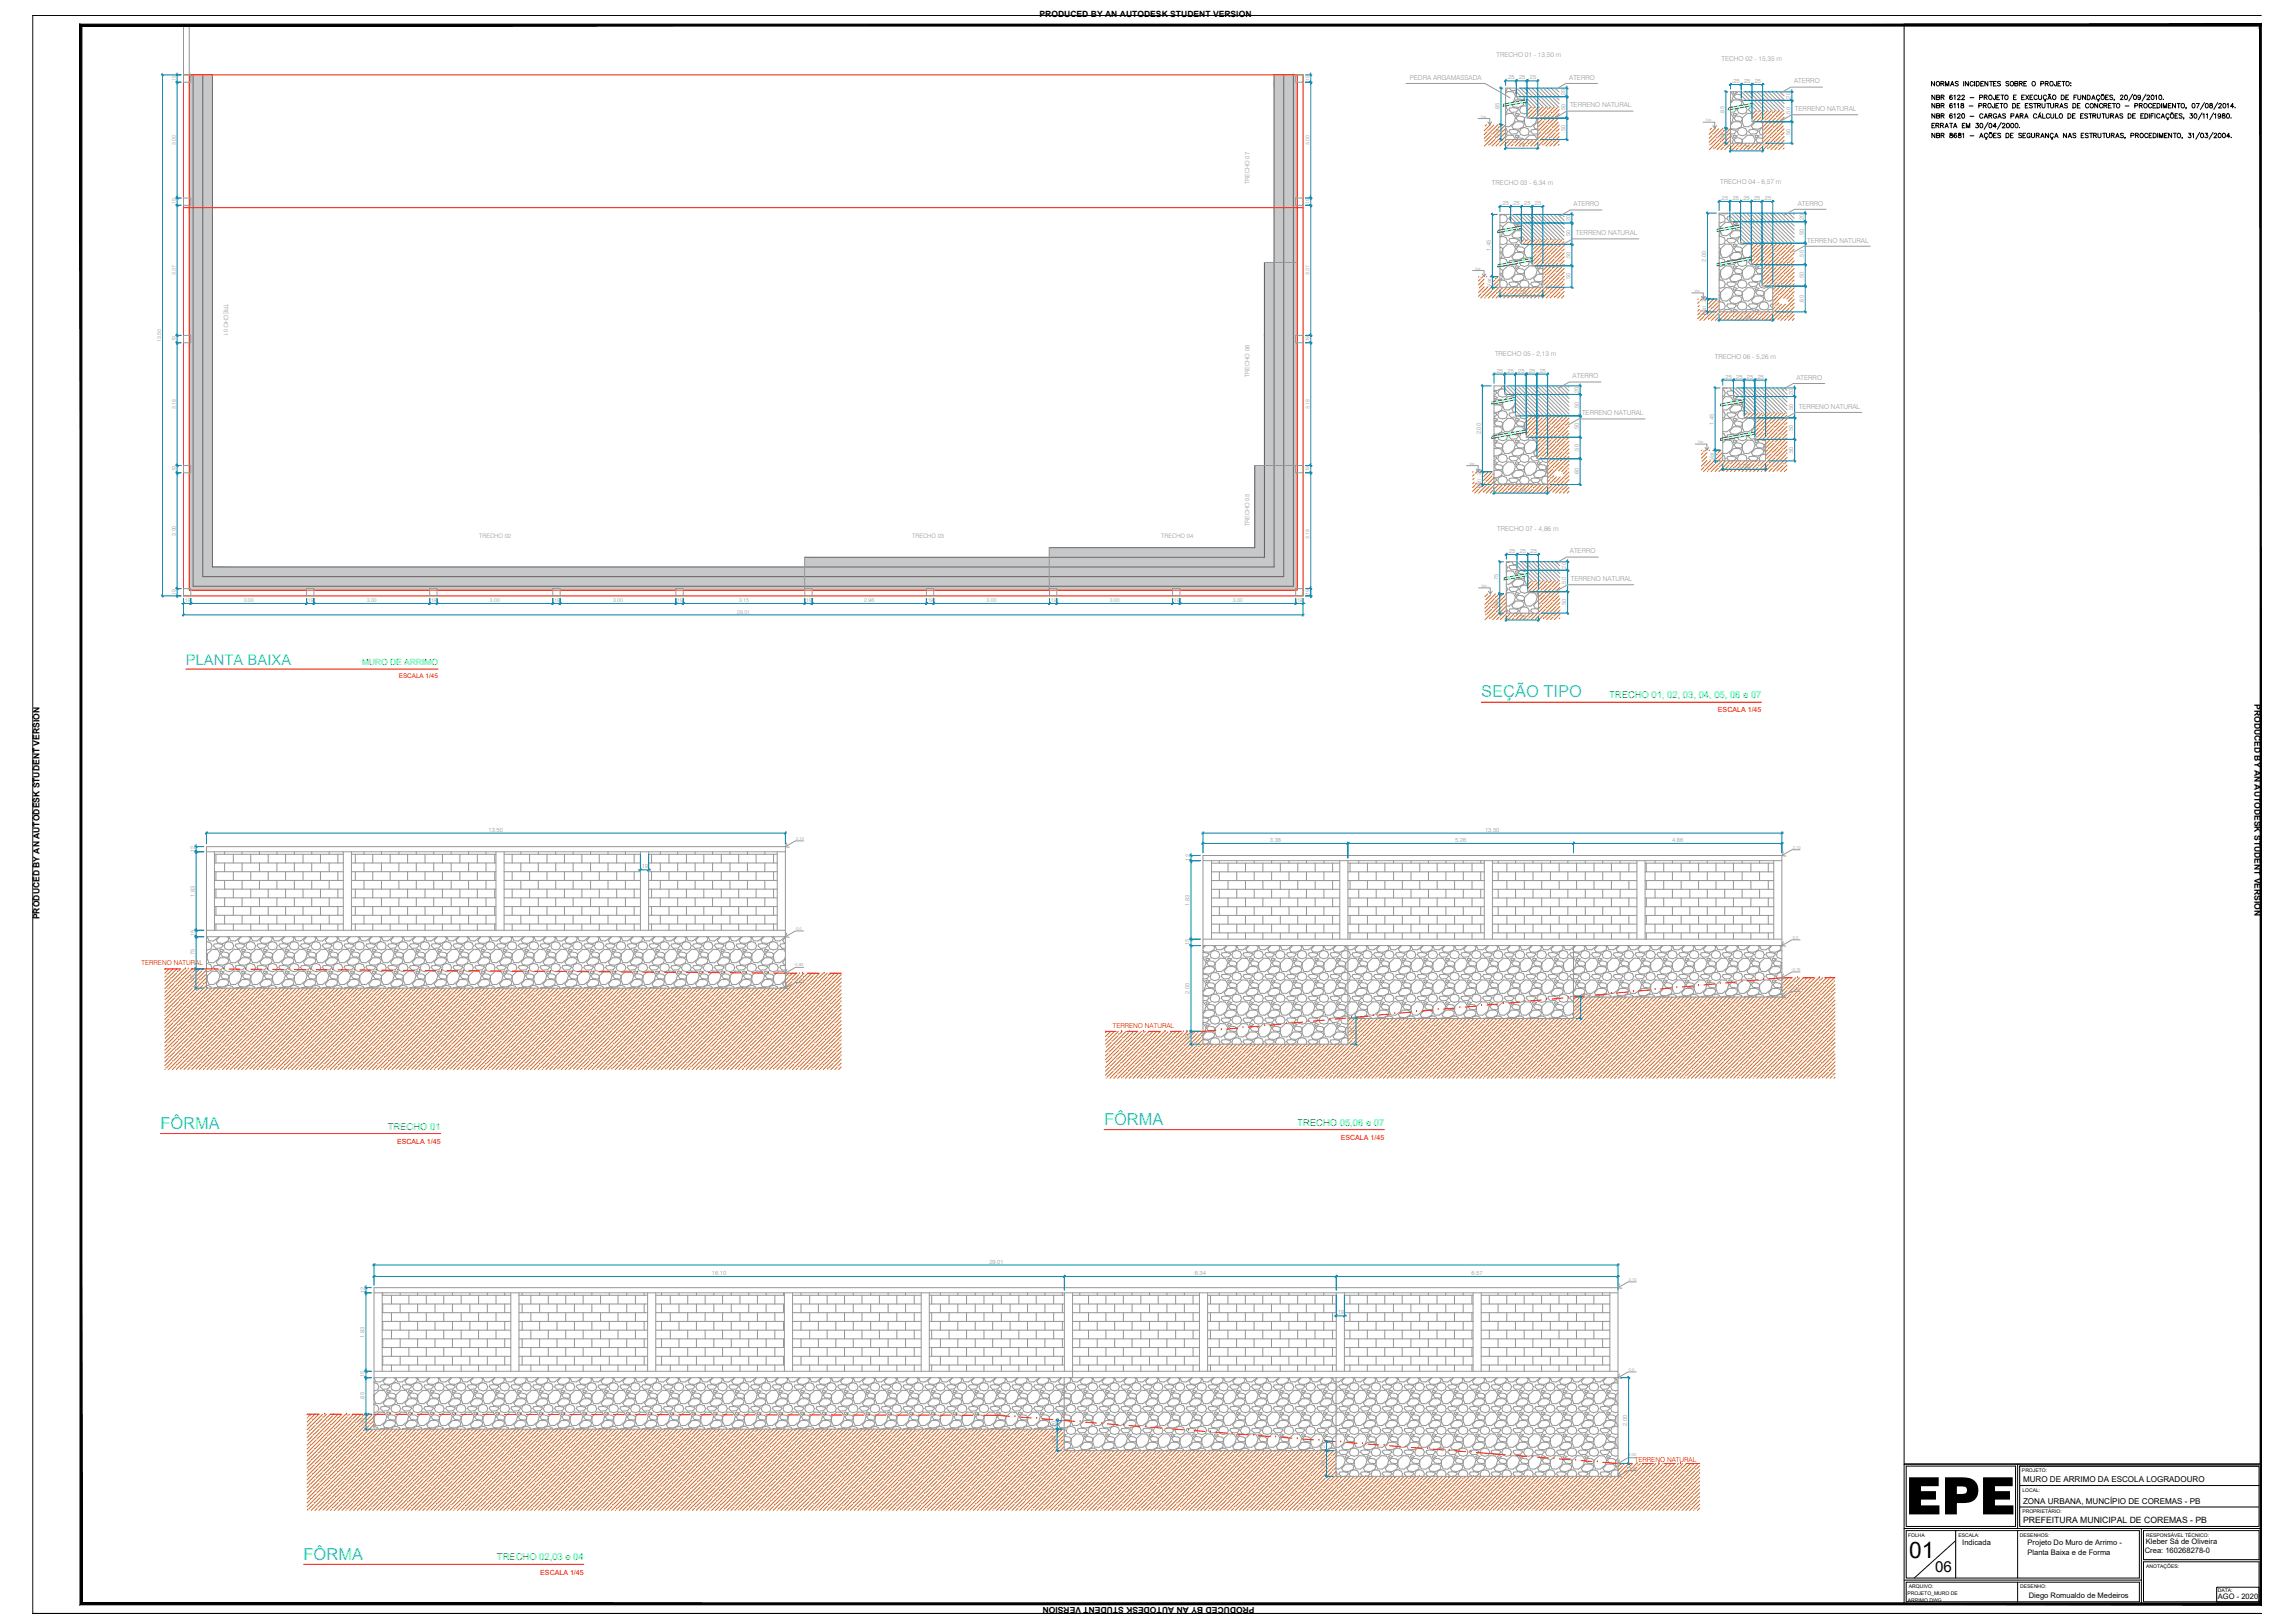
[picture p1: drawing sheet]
<svg xmlns="http://www.w3.org/2000/svg" width="1189mm" height="841mm" viewBox="0 0 1189 841" stroke-linecap="round" stroke-linejoin="round" font-family="sans-serif">
<defs><g id="words">
<text font-size="26.7" x="988" y="785">EPE</text>
<text font-size="11.8" x="989" y="807">01</text>
<g font-size="8.5" fill="#0ff">
<text x="768" y="361">SEÇÃO TIPO</text>
<text x="83" y="585">FÔRMA</text>
<text x="572" y="583">FÔRMA</text>
<text x="157" y="808">FÔRMA</text>
</g>
<text font-size="7.8" x="1003" y="815">06</text>
<text font-size="7.7" fill="#0ff" x="96" y="344">PLANTA BAIXA</text>
<text font-size="5.7" x="1000" y="46">NORMAS INCIDENTES SOBRE O PROJETO:</text>
<g font-size="4.9" fill="#0f0">
<text x="834" y="362">TRECHO 01, 02, 03, 04, 05, 06 e 07</text>
<text x="201" y="585">TRECHO 01</text>
<text x="672" y="583">TRECHO 05,06 e 07</text>
<text x="258" y="809">TRECHO 02,03 e 04</text>
</g>
<text font-size="4.5" x="1048" y="789">PREFEITURA MUNICIPAL DE COREMAS - PB</text>
<g font-size="4.4">
<text x="539" y="9">PRODUCED BY AN AUTODESK STUDENT VERSION</text>
<text x="1168" y="365" transform="rotate(90 1168 365)">PRODUCED BY AN AUTODESK STUDENT VERSION</text>
<text x="20" y="476" transform="rotate(-90 20 476)">PRODUCED BY AN AUTODESK STUDENT VERSION</text>
<text x="650" y="833" transform="rotate(180 650 833)">PRODUCED BY AN AUTODESK STUDENT VERSION</text>
</g>
<text font-size="4.4" fill="#0f0" x="187" y="345">MURO DE ARRIMO</text>
<g font-size="4.2">
<text x="1048" y="768">MURO DE ARRIMO DA ESCOLA LOGRADOURO</text>
<text x="1048" y="779">ZONA URBANA, MUNCÍPIO DE COREMAS - PB</text>
</g>
<g font-size="3.9">
<text x="1017" y="800">Indicada</text>
<text x="1051" y="801">Projeto Do Muro de Arrimo -</text>
<text x="1112" y="800">Kleber Sá de Oliveira</text>
<text x="1051" y="806">Planta Baixa e de Forma</text>
<text x="1112" y="805">Crea: 160268278-0</text>
<text x="1051" y="828">Diego Romualdo de Medeiros</text>
<text x="1149" y="829">AGO - 2020</text>
</g>
<g font-size="3.7" fill="#f00">
<text x="890" y="369">ESCALA 1/45</text>
<text x="206" y="593">ESCALA 1/45</text>
<text x="695" y="591">ESCALA 1/45</text>
<text x="280" y="816">ESCALA 1/45</text>
</g>
<g font-size="3.5" fill="#989898">
<text x="776" y="30">TRECHO 01 - 13,50 m</text>
<text x="892" y="32">TECHO 02 - 15,35 m</text>
<text x="731" y="41">PEDRA ARGAMASSADA</text>
<text x="813" y="41">ATERRO</text>
<text x="930" y="43">ATERRO</text>
<text x="814" y="56">TERRENO NATURAL</text>
<text x="930" y="58">TERRENO NATURAL</text>
<text x="891" y="95">TRECHO 04 - 6,57 m</text>
<text x="773" y="96">TRECHO 03 - 6,34 m</text>
<text x="816" y="107">ATERRO</text>
<text x="932" y="107">ATERRO</text>
<text x="817" y="122">TERRENO NATURAL</text>
<text x="937" y="126">TERRENO NATURAL</text>
<text x="775" y="185">TRECHO 05 - 2,13 m</text>
<text x="889" y="186">TRECHO 06 - 5,26 m</text>
<text x="815" y="196">ATERRO</text>
<text x="931" y="197">ATERRO</text>
<text x="820" y="215">TERRENO NATURAL</text>
<text x="932" y="212">TERRENO NATURAL</text>
<text x="776" y="275">TRECHO 07 - 4,86 m</text>
<text x="814" y="287">ATERRO</text>
<text x="814" y="301">TERRENO NATURAL</text>
</g>
<g font-size="3.5" fill="#f00">
<text x="73" y="500">TERRENO NATURAL</text>
<text x="577" y="533">TERRENO NATURAL</text>
<text x="847" y="757">TERRENO NATURAL</text>
</g>
<text font-size="3.3" fill="#f00" x="207" y="351">ESCALA 1/45</text>
<g font-size="3.1" fill="#989898">
<text x="781" y="41">.25 .25 .25</text>
<text x="897" y="43">.25 .25 .25</text>
<text x="811" y="50" transform="rotate(-90 811 50)">.20</text>
<text x="928" y="52" transform="rotate(-90 928 52)">.20</text>
<text x="777" y="57" transform="rotate(-90 777 57)">.85</text>
<text x="811" y="58" transform="rotate(-90 811 58)">.50</text>
<text x="894" y="59" transform="rotate(-90 894 59)">.85</text>
<text x="928" y="60" transform="rotate(-90 928 60)">.50</text>
<text x="777" y="71" transform="rotate(-90 777 71)">Var.</text>
<text x="811" y="69" transform="rotate(-90 811 69)">.50</text>
<text x="928" y="71" transform="rotate(-90 928 71)">.50</text>
<text x="786" y="76">.75</text>
<text x="894" y="73" transform="rotate(-90 894 73)">Var.</text>
<text x="903" y="77">.75</text>
<text x="648" y="95" transform="rotate(-90 648 95)">TRECHO 07</text>
<text x="778" y="106">.25 .25 .25 .25</text>
<text x="892" y="104">.25 .25 .25 .25 .25</text>
<text x="814" y="115" transform="rotate(-90 814 115)">.20</text>
<text x="935" y="115" transform="rotate(-90 935 115)">.20</text>
<text x="814" y="123" transform="rotate(-90 814 123)">.50</text>
<text x="935" y="123" transform="rotate(-90 935 123)">.50</text>
<text x="773" y="130" transform="rotate(-90 773 130)">1.45</text>
<text x="814" y="134" transform="rotate(-90 814 134)">.50</text>
<text x="884" y="136" transform="rotate(-90 884 136)">2.00</text>
<text x="935" y="134" transform="rotate(-90 935 134)">.50</text>
<text x="773" y="149" transform="rotate(-90 773 149)">Var.</text>
<text x="814" y="145" transform="rotate(-90 814 145)">.50</text>
<text x="935" y="145" transform="rotate(-90 935 145)">.50</text>
<text x="785" y="153">1.00</text>
<text x="116" y="157" transform="rotate(90 116 157)">TRECHO 01</text>
<text x="935" y="157" transform="rotate(-90 935 157)">.60</text>
<text x="884" y="163" transform="rotate(-90 884 163)">Min .30</text>
<text x="902" y="165">1.25</text>
<text x="648" y="195" transform="rotate(-90 648 195)">TRECHO 06</text>
<text x="775" y="193">.25 .25 .25 .25 .25</text>
<text x="893" y="196">.25 .25 .25 .25</text>
<text x="818" y="204" transform="rotate(-90 818 204)">.20</text>
<text x="929" y="205" transform="rotate(-90 929 205)">.20</text>
<text x="818" y="212" transform="rotate(-90 818 212)">.50</text>
<text x="929" y="213" transform="rotate(-90 929 213)">.50</text>
<text x="888" y="220" transform="rotate(-90 888 220)">1.45</text>
<text x="767" y="225" transform="rotate(-90 767 225)">2.00</text>
<text x="818" y="223" transform="rotate(-90 818 223)">.50</text>
<text x="929" y="224" transform="rotate(-90 929 224)">.50</text>
<text x="818" y="234" transform="rotate(-90 818 234)">.50</text>
<text x="888" y="238" transform="rotate(-90 888 238)">Var.</text>
<text x="929" y="235" transform="rotate(-90 929 235)">.50</text>
<text x="901" y="242">1.00</text>
<text x="818" y="247" transform="rotate(-90 818 247)">.60</text>
<text x="767" y="253" transform="rotate(-90 767 253)">Min .30</text>
<text x="785" y="255">1.25</text>
<text x="648" y="273" transform="rotate(-90 648 273)">TRECHO 05</text>
<text x="248" y="279">TRECHO 02</text>
<text x="473" y="279">TRECHO 03</text>
<text x="602" y="279">TRECHO 04</text>
<text x="781" y="287">.25 .25 .25</text>
<text x="812" y="295" transform="rotate(-90 812 295)">.20</text>
<text x="777" y="302" transform="rotate(-90 777 302)">.75</text>
<text x="812" y="303" transform="rotate(-90 812 303)">.50</text>
<text x="777" y="315" transform="rotate(-90 777 315)">Var.</text>
<text x="812" y="314" transform="rotate(-90 812 314)">.50</text>
<text x="787" y="321">.75</text>
<text x="253" y="431">13.50</text>
<text x="770" y="431">13.50</text>
<text x="658" y="436">3.38</text>
<text x="754" y="436">5.26</text>
<text x="867" y="436">4.86</text>
<text x="101" y="442" transform="rotate(-90 101 442)">.12</text>
<text x="617" y="447" transform="rotate(-90 617 447)">.12</text>
<text x="332" y="450">.19</text>
<text x="101" y="465" transform="rotate(-90 101 465)">1.83</text>
<text x="617" y="469" transform="rotate(-90 617 469)">1.83</text>
<text x="101" y="486" transform="rotate(-90 101 486)">.15</text>
<text x="617" y="490" transform="rotate(-90 617 490)">.15</text>
<text x="101" y="496" transform="rotate(-90 101 496)">.75</text>
<text x="101" y="509" transform="rotate(-90 101 509)">.45</text>
<text x="617" y="515" transform="rotate(-90 617 515)">2.00</text>
<text x="818" y="524" transform="rotate(-90 818 524)">.50</text>
<text x="617" y="540" transform="rotate(-90 617 540)">.30</text>
<text x="702" y="536" transform="rotate(-90 702 536)">.61</text>
<text x="513" y="655">29.01</text>
<text x="369" y="661">16.10</text>
<text x="619" y="661">6.34</text>
<text x="763" y="661">6.57</text>
<text x="189" y="671" transform="rotate(-90 189 671)">.12</text>
<text x="692" y="681">.19</text>
<text x="189" y="693" transform="rotate(-90 189 693)">1.83</text>
<text x="189" y="714" transform="rotate(-90 189 714)">.15</text>
<text x="189" y="726" transform="rotate(-90 189 726)">.85</text>
<text x="189" y="739" transform="rotate(-90 189 739)">.35</text>
<text x="547" y="740" transform="rotate(-90 547 740)">.20</text>
<text x="843" y="739" transform="rotate(-90 843 739)">2.00</text>
<text x="547" y="748" transform="rotate(-90 547 748)">.50</text>
<text x="687" y="751" transform="rotate(-90 687 751)">.21</text>
<text x="687" y="761" transform="rotate(-90 687 761)">.60</text>
</g>
<g font-size="2.8" fill="#989898">
<text x="91" y="43" transform="rotate(-90 91 43)">.19</text>
<text x="679" y="43" transform="rotate(-90 679 43)">.19</text>
<text x="91" y="75" transform="rotate(-90 91 75)">3.00</text>
<text x="679" y="75" transform="rotate(-90 679 75)">3.00</text>
<text x="91" y="106" transform="rotate(-90 91 106)">.19</text>
<text x="679" y="106" transform="rotate(-90 679 106)">.19</text>
<text x="91" y="143" transform="rotate(-90 91 143)">3.37</text>
<text x="679" y="143" transform="rotate(-90 679 143)">3.37</text>
<text x="84" y="177" transform="rotate(-90 84 177)">13.50</text>
<text x="91" y="178" transform="rotate(-90 91 178)">.19</text>
<text x="679" y="178" transform="rotate(-90 679 178)">.19</text>
<text x="91" y="212" transform="rotate(-90 91 212)">3.18</text>
<text x="679" y="212" transform="rotate(-90 679 212)">3.18</text>
<text x="91" y="245" transform="rotate(-90 91 245)">.19</text>
<text x="679" y="245" transform="rotate(-90 679 245)">.19</text>
<text x="91" y="278" transform="rotate(-90 91 278)">3.00</text>
<text x="679" y="279" transform="rotate(-90 679 279)">3.19</text>
<text x="91" y="309" transform="rotate(-90 91 309)">.19</text>
<text x="679" y="309" transform="rotate(-90 679 309)">.19</text>
<text x="95" y="312">.19</text>
<text x="126" y="312">3.00</text>
<text x="159" y="312">.19</text>
<text x="190" y="312">3.00</text>
<text x="223" y="312">.19</text>
<text x="254" y="312">3.00</text>
<text x="286" y="312">.19</text>
<text x="318" y="312">3.00</text>
<text x="350" y="312">.19</text>
<text x="382" y="318">29.01</text>
<text x="383" y="312">3.15</text>
<text x="417" y="312">.19</text>
<text x="448" y="312">2.96</text>
<text x="480" y="312">.19</text>
<text x="511" y="312">3.00</text>
<text x="544" y="312">.19</text>
<text x="575" y="312">3.00</text>
<text x="608" y="312">.19</text>
<text x="639" y="312">3.00</text>
<text x="671" y="312">.19</text>
</g>
<g font-size="2.6">
<text x="1048" y="763">PROJETO:</text>
<text x="1048" y="773">LOCAL:</text>
<text x="1048" y="784">PROPRIETÁRIO:</text>
<text x="989" y="796">FOLHA</text>
<text x="1015" y="796">ESCALA:</text>
<text x="1047" y="796">DESENHOS:</text>
<text x="1112" y="796">RESPONSÁVEL TÉCNICO:</text>
<text x="1112" y="812">ANOTAÇÕES:</text>
<text x="989" y="827">PROJETO_MURO DE</text>
<text x="989" y="823">ARQUIVO:</text>
<text x="1047" y="823">DESENHO:</text>
<text x="1149" y="825">DATA:</text>
<text x="989" y="830">ARRIMO.DWG</text>
</g>
<g font-size="2.2" fill="#989898">
<text x="413" y="435">2,10</text>
<text x="929" y="440">2,10</text>
<text x="413" y="482">0,0</text>
<text x="929" y="486">0,0</text>
<text x="412" y="501">-0,85</text>
<text x="928" y="503">-0,75</text>
<text x="412" y="508">-1,20</text>
<text x="928" y="513">-1,20</text>
<text x="844" y="664">2,10</text>
<text x="844" y="710">0,0</text>
<text x="843" y="755">-2,00</text>
<text x="844" y="761">2,30</text>
</g>
<g font-size="2" fill="#989898">
<text x="767" y="61">Var.</text>
<text x="884" y="63">Var.</text>
<text x="765" y="140">Var.</text>
<text x="878" y="151">Var.</text>
<text x="880" y="230">Var.</text>
<text x="761" y="241">Var.</text>
<text x="768" y="304">Var.</text>
</g>
</g></defs>
<!-- layer: AGUAFRIA -->
<g fill="none" stroke="#000" stroke-width=".52">
<path d="M1003 49v3l-2-3v3M1003 54v2l-2-2v2M1003 59v2l-2-2v2M1004 50h1l-1-1v3l1-1v-1M1004 55h1v-1h-1v2h1v-1M1006 50h1h1l-2-1v3M1006 55h1l1-1h-2v2M1007 50l1 2M1007 55l1 1M1012 50v-1a1.1 1.1 0 0 0-2 1 1.1 1.1 0 0 0 2 1 .7 .7 0 0 0-1-1 .7 .7 0 0 0-1 1M1012 54a1.1 1.1 0 0 0-2 1 1.1 1.1 0 0 0 2 1 .7 .7 0 0 0-1-1 .7 .7 0 0 0-1 0M1012 59a1.1 1.1 0 0 0-2 1 1.1 1.1 0 0 0 2 1 .7 .7 0 0 0-1-1 .7 .7 0 0 0-1 0"/>
<path d="M1013 50v-1v3M1013 54v2M1013 59v2M1014 54h1v2M1015 50v-1l1 1-2 2h2M1015 59h1l-2 2h2M1016 54l2 1a.8 .8 0 0 1-1 1 .8 .8 0 0 1-1-1l2-1zM1017 50v-1l1 1-1 2h1M1021 55h2M1021 51h2M1025 55h2v-1h-2v2M1026 51l1-1-1-1v3"/>
<path d="M1028 59a.9 .9 0 0 0-1 0 .9 .9 0 0 0-1 1 .9 .9 0 0 0 1 1 .9 .9 0 0 0 1 0M1028 55h1v-1h-1v2M1028 50h2l-2-1v3M1029 55v1M1029 50l1 2M1034 54v2h-1v-1M1034 49v2l-1 1v-1M1034 55h1M1035 59a.9 .9 0 0 0-1 0 .9 .9 0 0 0-1 1 .8 .8 0 0 0 1 1 .8 .8 0 0 0 1-1h-1M1035 50h1M1036 54h-2v2h2M1036 49h-1v3h1"/>
<path d="M1037 54h1M1037 49h1M1037 54v2M1038 49v3M1039 59h-1l1 1v1h-1M1043 54h1a1.2 1.2 0 0 1 1 1 1.2 1.2 0 0 1-1 1h-1zM1043 50h1M1045 49h-2v3h2M1045 55h1M1047 54h-2v2h2M1048 50h1M1049 49h-1v3h1"/>
<path d="M1050 55h.1M1050 49l1 3M1051 54h-1v2h1M1051 49l-1 3M1052 50h1M1053 54h-1l1 1v1h-1M1054 49h-2v3h2M1054 54h1M1055 54v2M1055 59a.9 .9 0 0 0-1 1 .9 .9 0 0 0 1 1M1056 50a.9 .9 0 0 0-1-1 .9 .9 0 0 0-1 1v1a.9 .9 0 0 0 1 1 .9 .9 0 0 0 1-1M1056 55h1v-1h-1v2"/>
<path d="M1056 49v2l1 1 1-1v-2M1057 55v1M1057 58v1M1058 54v1l1 1h1v-2M1059 59v2h1M1060 52h.1M1061 50a.8 .8 0 0 0-1-1 .8 .8 0 0 0-1 1v1a.8 .8 0 0 0 1 1 .8 .8 0 0 0 1-1M1061 54h1M1061 52l1-3 1 3M1061 54v2M1062 51h1M1062 49h.1"/>
<path d="M1062 59a.9 .9 0 0 0-1 0 .9 .9 0 0 0-1 1 .9 .9 0 0 0 1 1 .9 .9 0 0 0 1 0M1063 49h-1M1063 54v1v1h1v-2M1063 59v2h1v-2M1065 55h1l1-1h-2v2M1065 59v2h2M1066 55l1 1M1067 56l1-2 1 2M1068 55h1M1068 49h1a1.3 1.3 0 0 1 1 1 1.3 1.3 0 0 1-1 2h-1zM1071 50h.1M1071 54h-1l1 1v1h-1"/>
<path d="M1072 59a1.3 1.3 0 0 1 1 1 1.3 1.3 0 0 1-1 1zM1072 49h-1v3h1M1074 54h1a1.2 1.2 0 0 1 1 1 1.2 1.2 0 0 1-1 1h-1zM1075 50h1M1075 59h-1v2h1M1076 49h-1v3M1077 55h.1M1077 49v2v1l1-1v-2M1078 54h-1v2h1M1080 59h-2v2h2M1081 49v3l-2-3v3M1082 49a1.3 1.3 0 0 1 1 1 1.3 1.3 0 0 1-1 2z"/>
<path d="M1082 59h-2l2 2h-1h-1M1082 54a.9 .9 0 0 0-1 0v1a.9 .9 0 0 0 1 1 .9 .9 0 0 0 0-1M1083 59h1M1083 59v2M1084 52l1-3 1 3M1084 51h1M1087 59v2h1v-2M1087 54v2l-1-2v2M1087 52h1h-1M1088 50a.8 .8 0 0 0-1-1 .8 .8 0 0 0-1 1v1a.8 .8 0 0 0 1 1 .8 .8 0 0 0 1-1M1089 59h2M1090 49h-1"/>
<path d="M1090 49h.1M1090 54a.9 .9 0 0 0-1 0 .9 .9 0 0 0-1 0v1a.9 .9 0 0 0 1 1 .9 .9 0 0 0 1-1M1090 59v2M1090 55h2v-1h-2v2M1091 55l1 1M1091 50h1M1091 59v2h1h1v-2M1093 49h-2v3h2M1093 55h1M1094 54h-1v2h1M1095 54h1M1095 50h-2l2 1-1 1-1-1"/>
<path d="M1096 54v2M1096 51v1M1099 50v-1l1 1-1 2h1M1100 59h-1l1 2h-1M1101 55h2M1103 59h1a1.2 1.2 0 0 1 1 1 1.2 1.2 0 0 1-1 1h-1zM1105 49l-2 3M1106 55h2v-1h-2v2M1107 59h-2v2h2M1109 55h1v-1h-1v2M1109 50a.7 .7 0 0 1-1 1 .7 .7 0 0 1 0-1 .7 .7 0 0 1 1 0v1h-1M1109 55l1 1"/>
<path d="M1111 59h-2v2h2M1112 59a1.2 1.2 0 0 1 1 1 1.2 1.2 0 0 1-1 1zM1112 49l-2 3M1113 50v-1l1 1-1 2h1M1114 59v2M1115 54a.9 .9 0 0 0-1 0 .9 .9 0 0 0-1 0v1a.9 .9 0 0 0 1 1 .9 .9 0 0 0 1-1M1116 55h1M1116 59h-1v2M1117 59v2M1117 50l1-1v3M1117 54h-1v2h1M1118 54h1a1.2 1.2 0 0 1 0 1 1.2 1.2 0 0 1 0 1h-1z"/>
<path d="M1119 59a.9 .9 0 0 0-1 0 .9 .9 0 0 0 0 1 .9 .9 0 0 0 0 1 .9 .9 0 0 0 1 0M1120 54v2M1121 51h.1M1121 56v-2l1 2 1-2v2M1124 55h1M1124 59a.9 .9 0 0 0-1 0 .9 .9 0 0 0-1 1 .9 .9 0 0 0 1 1 .9 .9 0 0 0 1 0M1125 54h-1v2h1M1126 59h-1M1126 59h.1M1126 58v1M1127 54v2l-1-2v2M1128 54h2"/>
<path d="M1129 59h-2v2h2M1129 54v2M1131 59h-2l2 1v1h-2M1133 56h.1M1135 59h1v1a.8 .8 0 0 1 0 1 .8 .8 0 0 1-1 0M1138 54h2l-1 2M1141 58l-2 4M1142 59v2M1142 53l-2 4M1143 59h1v2M1145 54l2 1a.8 .8 0 0 1-1 1 .8 .8 0 0 1-1-1l2-1zM1147 58l-2 4"/>
<path d="M1148 59v2M1149 53l-2 4M1150 54h1l-1 2h1M1151 60a.7 .7 0 0 1-1 0 .7 .7 0 0 1 0-1 .7 .7 0 0 1 1 0v2h-1M1152 59v1a1 1 0 0 1 1 0 1 1 0 0 1 0 1h-1v-1l1-1zM1154 54h1v2M1158 55h-2l1-1v2M1158 56h.1M1001 65h1M1003 64h-2v2h2M1003 69v2l-2-2v2M1003 65h2v-1h-2v2"/>
<path d="M1004 60h1v-1h-1v2h1v-1M1004 70h1v-1h-1v2h1v-1M1004 65l1 1M1006 65h1v-1h-1v2M1006 60h1l1-1h-2v2M1006 70h1l1-1h-2v2M1006 65l1 1M1007 60l1 1M1007 70l1 1M1008 66l1-2 1 2M1008 65h1M1010 64h2"/>
<path d="M1011 69v1a1 1 0 0 1 1 0 1 1 0 0 1 0 1h-1a1.1 1.1 0 0 1 0-1 1.1 1.1 0 0 1 1 0zM1011 64v2M1012 66l1-2 1 2M1013 65h1M1014 69a1 1 0 0 0-1 1 1 1 0 0 0 1 1 .7 .7 0 0 0 0-1 .7 .7 0 0 0-1 1M1015 69v1a1 1 0 0 1 1 0 1 1 0 0 1 0 1h-1a1.1 1.1 0 0 1 0-1 1.1 1.1 0 0 1 1 0zM1017 65h1M1017 69h1v2M1018 64h-1v2h1M1019 66v-2l1 2 1-2v2M1021 60h2M1021 70h2"/>
<path d="M1024 64h1v1a.8 .8 0 0 1 0 1 .8 .8 0 0 1-1 0M1026 71l1-2 1 2M1026 71h1M1028 61l1-2 1 2M1029 60h1M1029 71l1 1h-1M1030 70a.9 .9 0 0 0-1-1 .9 .9 0 0 0-1 1 .9 .9 0 0 0 1 1 .9 .9 0 0 0 1 0M1030 63l-2 4M1031 60h1v-1h-1v2M1032 60v1M1032 69h-1M1033 70h1"/>
<path d="M1035 65h-2l1-1v2M1035 69h-2v2h2M1035 61l1-2 1 2M1036 60h1M1037 69h-2l2 2h-1h-1M1037 63l-2 4M1038 64h1l-1 2h1M1040 69a1.2 1.2 0 0 1 1 1 1.2 1.2 0 0 1-1 1zM1042 70h1M1042 60h1l1-1h-2v2M1043 69h-1v2h1M1045 61v-2l1 2"/>
<path d="M1045 60h1M1047 66h.1M1047 60h1v-1h-1v2M1048 69h-2l2 2h-1h-1M1048 60v1M1048 70h1M1049 61l1-2 1 2M1050 60h1M1050 69h-2v2h2M1052 70a.9 .9 0 0 0-1-1 .9 .9 0 0 0-1 1 .8 .8 0 0 0 1 1 .8 .8 0 0 0 1-1M1053 69v2h1v-2M1055 70h2v-1h-2v2"/>
<path d="M1056 70l1 1M1056 61l1-2 1 2M1056 60h2M1058 71v-2l1 2M1058 71h1M1062 69v2l-2-2v2M1063 71l1 1h-1M1064 70a.9 .9 0 0 0-1-1 .9 .9 0 0 0-1 1 .9 .9 0 0 0 1 1 .9 .9 0 0 0 1 0M1065 71l1-2 1 2M1065 71h1M1071 69v2l-2-2v2M1072 71l1-2 1 2"/>
<path d="M1072 71h1M1074 60h1M1076 69h-2v1l2 1h-2M1078 60h1M1079 70h.1M1080 69h-1v2h1M1082 69h-1v1l1 1h-1M1083 69h1M1084 69v2M1085 60h1v-1h-1v2M1085 70h1v-1h-1v2M1085 60l1 1"/>
<path d="M1086 70v1M1087 69v2h1h1v-2M1090 69h1M1090 69v2M1092 69v2h1v-2M1094 60h1v-1h-1v2M1094 70h1l1-1h-2v2M1095 60v1M1095 70l1 1M1096 61l1-2 1 2M1096 71l1-2 1 2M1096 60h2"/>
<path d="M1097 71h1M1100 69h-1l1 2h-1M1101 71v1M1104 70h2v-1h-2v2M1105 60h1M1107 70h1v-1h-1v2M1107 70l1 1M1109 60h1M1113 70a.9 .9 0 0 0-1-1 .9 .9 0 0 0-1 1 .9 .9 0 0 0 1 1 .9 .9 0 0 0 1 0M1114 70h1M1115 60h1M1115 69h-1v2h1"/>
<path d="M1116 69h1a1.3 1.3 0 0 1 0 1 1.3 1.3 0 0 1 0 1h-1zM1118 69v2M1119 71v-2l1 2 1-2v2M1120 61l1-2 1 2M1120 60h1M1122 70h1M1123 69h-1v2h1M1123 61l1 1h-1M1125 69v2l-1-2v2M1126 69h2M1127 69v2M1127 60h1"/>
<path d="M1131 71v1M1132 61v1M1134 69h1v1a.8 .8 0 0 1 0 1 .8 .8 0 0 1-1 0M1136 69h1v2M1140 69l-2 3M1143 69h1l-1 1a.8 .8 0 0 1 1 1 .8 .8 0 0 1-1 0M1147 69l-2 3M1147 70l1-1 1 1-2 1h2M1156 71h-2l1-2v2M1156 61h.1M1156 71h.1"/>
<circle cx="1017" cy="60" r="1.1"/>
<circle cx="1031" cy="55" r="1.1"/>
<circle cx="1031" cy="50" r="1.1"/>
<circle cx="1039" cy="55" r="1.1"/>
<circle cx="1040" cy="50" r="1.1"/>
<circle cx="1065" cy="50" r="1.1"/>
<circle cx="1068" cy="60" r="1.1"/>
<circle cx="1084" cy="55" r="1.1"/>
<circle cx="1090" cy="50" r="1.1"/>
<circle cx="1098" cy="55" r="1.1"/>
<circle cx="1102" cy="50" r="1.1"/>
<circle cx="1106" cy="50" r="1.1"/>
<circle cx="1112" cy="55" r="1.1"/>
<circle cx="1116" cy="50" r="1.1"/>
<circle cx="1120" cy="50" r="1.1"/>
<circle cx="1126" cy="60" r="1.1"/>
<circle cx="1131" cy="55" r="1.1"/>
<circle cx="1137" cy="55" r="1.1"/>
<circle cx="1138" cy="60" r="1.1"/>
<circle cx="1144" cy="55" r="1.1"/>
<circle cx="1153" cy="55" r="1.1"/>
<circle cx="1155" cy="60" r="1.1"/>
<circle cx="1027" cy="65" r="1.1"/>
<circle cx="1031" cy="65" r="1.1"/>
<circle cx="1032" cy="70" r="1.1"/>
<circle cx="1041" cy="65" r="1.1"/>
<circle cx="1043" cy="65" r="1.1"/>
<circle cx="1045" cy="65" r="1.1"/>
<circle cx="1110" cy="70" r="1.1"/>
<circle cx="1129" cy="70" r="1.1"/>
<circle cx="1141" cy="70" r="1.1"/>
<circle cx="1150" cy="70" r="1.1"/>
<circle cx="1153" cy="70" r="1.1"/>
</g>
<!-- layer: PISO -->
<g fill="#c7c8ca" stroke="#c7c8ca" stroke-width=".52">
<path d="M100 108l5 66v-66zM100 108l5 66h-5z"/>
<path d="M98 108l2 66v-66zM98 108l2 66h-2z"/>
<path d="M99 174l1 4v-4zM99 174l1 4h-1z"/>
<path d="M98 178l2 63v-63zM98 178l2 63h-2z"/>
<path d="M99 241l1 4v-4zM99 241l1 4h-1z"/>
<path d="M105 108l5 186v-186zM105 108l5 186h-5z"/>
<path d="M100 174l5 120v-120zM100 174l5 120h-5z"/>
<path d="M105 294l312 5v-5zM105 294l312 5h-312z"/>
<path d="M100 294l5 5v-5zM100 294l5 5h-5z"/>
<path d="M100 299l317 5v-5zM100 299l317 5h-317z"/>
<path d="M98 245l2 59v-59zM98 245l2 59h-2z"/>
<path d="M98 304l319 1v-1zM98 304l319 1h-319z"/>
<path d="M354 305l63 1v-1zM354 305l63 1h-63z"/>
<path d="M290 305l60 1v-1zM290 305l60 1h-60z"/>
<path d="M226 305l60 1v-1zM226 305l60 1h-60z"/>
<path d="M163 305l60 1v-1zM163 305l60 1h-60z"/>
<path d="M99 305l60 1v-1zM99 305l60 1h-60z"/>
<path d="M105 39l5 4v-4zM105 39l5 4h-5z"/>
<path d="M100 39l5 4v-4zM100 39l5 4h-5z"/>
<path d="M99 39l1 4v-4zM99 39l1 4h-1z"/>
<path d="M98 43l2 60v-60zM98 43l2 60h-2z"/>
<path d="M105 43l5 63v-63zM105 43l5 63h-5z"/>
<path d="M100 43l5 63v-63zM100 43l5 63h-5z"/>
<path d="M99 103l1 3v-3zM99 103l1 3h-1z"/>
<path d="M105 106l5 2v-2zM105 106l5 2h-5z"/>
<path d="M100 106l5 2v-2zM100 106l5 2h-5z"/>
<path d="M98 106l2 2v-2zM98 106l2 2h-2z"/>
<path d="M417 289l127 5v-5zM417 289l127 5h-127z"/>
<path d="M417 294l127 5v-5zM417 294l127 5h-127z"/>
<path d="M417 299l127 5v-5zM417 299l127 5h-127z"/>
<path d="M417 304l127 1v-1zM417 304l127 1h-127z"/>
<path d="M484 305l60 1v-1zM484 305l60 1h-60z"/>
<path d="M421 305l59 1v-1zM421 305l59 1h-59z"/>
<path d="M670 241l1 4v-4zM670 241l1 4h-1z"/>
<path d="M650 241l5 43v-43zM650 241l5 43h-5z"/>
<path d="M544 284l111 5v-5zM544 284l111 5h-111z"/>
<path d="M670 245l2 59v-59zM670 245l2 59h-2z"/>
<path d="M544 304l128 1v-1zM544 304l128 1h-128z"/>
<path d="M611 305l60 1v-1zM611 305l60 1h-60z"/>
<path d="M548 305l60 1v-1zM548 305l60 1h-60z"/>
<path d="M670 136l2 38v-38zM670 136l2 38h-2z"/>
<path d="M665 136l5 38v-38zM665 136l5 38h-5z"/>
<path d="M660 136l5 38v-38zM660 136l5 38h-5z"/>
<path d="M655 136l5 38v-38zM655 136l5 38h-5z"/>
<path d="M670 174l1 4v-4zM670 174l1 4h-1z"/>
<path d="M665 174l5 4v-4zM665 174l5 4h-5z"/>
<path d="M660 174l5 4v-4zM660 174l5 4h-5z"/>
<path d="M655 174l5 4v-4zM655 174l5 4h-5z"/>
<path d="M670 178l2 63v-63zM670 178l2 63h-2z"/>
<path d="M665 178l5 63v-63zM665 178l5 63h-5z"/>
<path d="M660 178l5 63v-63zM660 178l5 63h-5z"/>
<path d="M655 178l5 63v-63zM655 178l5 63h-5z"/>
<path d="M670 39l1 4v-4zM670 39l1 4h-1z"/>
<path d="M665 39l5 4v-4zM665 39l5 4h-5z"/>
<path d="M660 39l5 4v-4zM660 39l5 4h-5z"/>
<path d="M670 43l2 60v-60zM670 43l2 60h-2z"/>
<path d="M670 103l1 3v-3zM670 103l1 3h-1z"/>
<path d="M665 43l5 63v-63zM665 43l5 63h-5z"/>
<path d="M670 106l2 2v-2zM670 106l2 2h-2z"/>
<path d="M665 106l5 2v-2zM665 106l5 2h-5z"/>
<path d="M660 43l5 65v-65zM660 43l5 65h-5z"/>
<path d="M670 108l2 28v-28zM670 108l2 28h-2z"/>
<path d="M665 108l5 28v-28zM665 108l5 28h-5z"/>
<path d="M660 108l5 28v-28zM660 108l5 28h-5z"/>
<path d="M665 241l5 48v-48zM665 241l5 48h-5z"/>
<path d="M660 241l5 48v-48zM660 241l5 48h-5z"/>
<path d="M655 241l5 48v-48zM655 241l5 48h-5z"/>
<path d="M665 289l5 5v-5zM665 289l5 5h-5z"/>
<path d="M660 289l5 5v-5zM660 289l5 5h-5z"/>
<path d="M544 289l116 5v-5zM544 289l116 5h-116z"/>
<path d="M665 294l5 5v-5zM665 294l5 5h-5z"/>
<path d="M544 294l121 5v-5zM544 294l121 5h-121z"/>
<path d="M544 299l126 5v-5zM544 299l126 5h-126z"/>
</g>
<!-- layer: PAREDES -->
<path d="M95 39h580v270h-580zM98 39v267h574v-267M95 108h580" fill="none" stroke="#f00" stroke-width=".52"/>
<path d="M100 39v265h570v-265M105 39v260h560v-260M110 39v255h550v-255M655 136v153h-238M650 241v43h-106" fill="none" stroke="#636466" stroke-width=".52"/>
<!-- layer: PISO -->
<g fill="none" stroke="#989898" stroke-width=".52">
<path d="M95 13v26M98 13v26M95 39h4v4h-4zM671 39h4v4h-4zM95 103h4v3h-4zM671 103h4v3h-4zM655 136h17M95 174h4v4h-4zM671 174h4v4h-4zM95 241h4v4h-4zM650 241h21M671 241h4v4h-4z"/>
<path d="M417 289v17M544 284v22M95 305h4v4h-4zM159 305h4v4h-4zM223 305h3v4h-3zM286 305h4v4h-4zM350 305h4v4h-4zM417 305h4v4h-4zM480 305h4v4h-4zM544 305h4v4h-4zM608 305h3v4h-3zM671 305h4v4h-4z"/>
<path d="M107 439h300v73h-300zM408 437l-1 2h2M416 436h-4l-5 3M107 441h300M111 441v41M178 441v41M182 441v41M257 441v41M261 441v41M332 441v41M336 441v41M403 441v41"/>
<path d="M107 499l2 1 1 1-1 2h-2M107 494v2M107 488l2 1 1 1-1 2h-2M107 486v1M107 497v1M107 482h300M107 485l1 2 3 1 2-3M107 494l3-2h3l1 2-1 3-2 2h-3l-1-2zM111 489h2l2 1-1 1h-2l-1-1zM114 485l-2 2 1 2h3l2-1 1-2-1-1M114 492h2l-2 1zM114 496h3l2 1-1 2-2 1h-3l-1-1z"/>
<path d="M114 494l1-1 3 1 1 1-1 1h-3zM116 490l1 2h2h2v-2l-1-1-1-1-2 1-1 1M119 485l1 2 2 1 3-3M119 494l2-2h3l1 2-1 3-2 2h-2l-1-2zM122 489h2l3 1-1 1h-3l-1-1zM125 485l-2 2 1 2h3l2-1 1-2-1-1M125 492h2l-1 1zM125 496h3l2 1-1 2-2 1h-3l-1-1zM126 494l1-1 2 1 1 1-1 1h-2zM128 500l2-1 2 1v1v2l-2 1-2-1-1-2zM128 489l2-1 2 1v1v2h-2h-2l-1-2zM130 485l1 2 2 1 3-3"/>
<path d="M130 494l3-2h2l2 2-1 3-3 2h-2l-1-2zM134 489h2l2 1-1 1h-3l-1-1zM136 485l-1 2v2h3l3-1v-2l-1-1M136 492h3l-2 1zM137 496h3l1 1v2l-3 1h-3v-1zM137 494l1-1 2 1 1 1v1h-3zM139 490v2h2h2l1-2-1-1-2-1-2 1v1M141 485l1 2 3 1 2-3M141 494l3-2h3l1 2-1 3-2 2h-3l-1-2zM145 489h2l2 1-1 1h-2l-1-1zM148 485l-2 2 1 2h3l2-1v-2v-1M148 492h2l-2 1z"/>
<path d="M148 496h3l1 1v2l-2 1h-3l-1-1zM148 494l1-1 3 1 1 1-1 1h-3zM151 500l2-1 1 1 1 1-1 2-1 1-2-1-1-2zM151 489l2-1 1 1 1 1-1 2h-1h-2l-1-2zM153 485v2l3 1 2-3M153 494l2-2h3l1 2-1 3-2 2h-3v-2zM156 489h2l3 1-1 1h-3l-1-1zM159 485l-2 2 1 2h3l2-1 1-2-1-1M159 492h2l-1 1zM159 496h3l2 1-1 2-2 1h-3l-1-1zM160 494l1-1 2 1 1 1-1 1h-3zM161 490l1 2h2h2v-2v-1l-2-1-2 1-1 1"/>
<path d="M164 485l1 2 2 1 3-3M164 494l3-2h2l1 2v3l-3 2h-2l-1-2zM167 489h3l2 1-1 1h-3l-1-1zM170 485l-1 2v2h3l3-1v-2l-1-1M170 492h3l-2 1zM171 496h3l1 1v2l-3 1h-3v-1zM171 494l1-1 2 1 1 1v1h-3zM173 500l2-1 2 1 1 1-1 2-2 1-2-1v-2zM173 489l2-1 2 1 1 1-1 2h-2h-2v-2zM175 485l1 2 2 1 3-3M175 494l3-2h3l1 2-1 3-3 2h-2l-1-2zM179 489h2l2 1-1 1h-2l-2-1z"/>
<path d="M182 485l-2 2 1 2h2l3-1v-2l-1-1M182 492h2l-2 1zM182 496h3l1 1v2l-3 1h-2l-1-1zM182 494l1-1 2 1 1 1v1h-3zM184 490v2h2h2l1-2-1-1-2-1-1 1-1 1M186 485l1 2 3 1 2-3M187 494l2-2h3l1 2-1 3-2 2h-3l-1-2zM190 489h2l2 1h1l-1 1h-3l-1-1zM193 485l-2 2 1 2h3l2-1 1-2-1-1M193 492h2l-2 1zM193 496h3l2 1-1 2-2 1h-3l-1-1zM193 494l2-1 2 1 1 1-1 1h-3z"/>
<path d="M195 490l1 2h2h2v-2l-1-1-1-1-2 1-1 1M198 485l1 2 2 1 3-3M198 494l2-2h3l1 2-1 3-2 2h-2l-1-2zM201 489h2l3 1-1 1h-3l-1-1zM204 485l-2 2 1 2h3l2-1 1-2-1-1M204 492h2l-1 1zM204 496h3l2 1-1 2-2 1h-3l-1-1zM205 494l1-1 2 1 1 1-1 1h-2zM207 500l2-1 2 1v1v2l-2 1-2-1-1-2zM207 489l2-1 2 1v1v2h-2h-2l-1-2zM209 485l1 2 2 1 3-3M209 494l3-2h2l2 2-1 3-3 2h-2l-1-2z"/>
<path d="M213 489h2l2 1-1 1h-2l-2-1zM215 485l-1 2 1 2h2l3-1v-2l-1-1M216 492h2l-2 1zM216 496h3l1 1v2l-3 1h-2l-1-1zM216 494l1-1 2 1 1 1v1h-3zM218 490v2h2h2l1-2-1-1-2-1-2 1v1M220 485l1 2 3 1 2-3M220 494l3-2h3l1 2-1 3-2 2h-3l-1-2zM224 489h2l2 1-1 1h-2l-1-1zM227 485l-2 2 1 2h3l2-1v-2v-1M227 492h2l-2 1zM227 496h3l1 1v2l-2 1h-3l-1-1z"/>
<path d="M227 494l1-1 3 1 1 1-1 1h-3zM230 500l2-1 1 1 1 1-1 2-1 1-2-1-1-2zM230 489l2-1 1 1 1 1-1 2h-1h-2l-1-2zM232 485v2l3 1 2-3M232 494l2-2h3l1 2-1 3-2 2h-3v-2zM235 489h2l3 1-1 1h-3l-1-1zM238 485l-2 2 1 2h3l2-1 1-2-1-1M238 492h2l-1 1zM238 496h3l2 1-1 2-2 1h-3l-1-1zM239 494l1-1 2 1 1 1-1 1h-3zM240 490l1 2h2h2v-2v-1l-2-1-2 1-1 1M243 485l1 2 2 1 3-3"/>
<path d="M243 494l3-2h2l2 2-1 3-3 2h-2l-1-2zM246 489h3l2 1-1 1h-3l-1-1zM249 485l-1 2v2h3l3-1v-2l-1-1M249 492h3l-2 1zM250 496h3l1 1v2l-3 1h-3v-1zM250 494l1-1 2 1 1 1v1h-3zM252 500l2-1 2 1 1 1-1 2-2 1-2-1v-2zM252 489l2-1 2 1 1 1-1 2h-2h-2v-2zM254 485l1 2 2 1 3-3M254 494l3-2h3l1 2-1 3-3 2h-2l-1-2zM258 489h2l2 1-1 1h-2l-2-1zM261 485l-2 2 1 2h2l3-1v-2l-1-1"/>
<path d="M261 492h2l-2 1zM261 496h3l1 1v2l-3 1h-2l-1-1zM261 494l1-1 3 1v1v1h-3zM263 490v2h2h2l1-2-1-1-2-1-1 1-1 1M265 485l1 2 3 1 2-3M266 494l2-2h3l1 2-1 3-2 2h-3l-1-2zM269 489h2l2 1h1l-1 1h-3l-1-1zM272 485l-2 2 1 2h3l2-1 1-2-1-1M272 492h2l-2 1zM272 496h3l2 1-1 2-2 1h-3l-1-1zM272 494l2-1 2 1 1 1-1 1h-3zM275 500l2-1 2 1v1v2l-2 1-2-1-1-2z"/>
<path d="M275 489l2-1 2 1v1v2h-2h-2l-1-2zM277 485l1 2 2 1 3-3M277 494l2-2h3l1 2-1 3-2 2h-2l-1-2zM280 489h2l3 1-1 1h-3l-1-1zM283 485l-2 2 1 2h3l2-1 1-2-1-1M283 492h2l-1 1zM283 496h3l2 1-1 2-2 1h-3l-1-1zM284 494l1-1 2 1 1 1-1 1h-2zM285 490l1 2h2h2v-2v-1l-2-1-2 1v1M288 485l1 2 2 1 3-3M288 494l3-2h2l2 2-1 3-3 2h-2l-1-2zM292 489h2l2 1-1 1h-2l-2-1z"/>
<path d="M294 485l-1 2 1 2h2l3-1v-2l-1-1M295 492h2l-2 1zM295 496h3l1 1v2l-3 1h-2l-1-1zM295 494l1-1 2 1 1 1v1h-3zM297 490v2h2h2l1-2-1-1-2-1-2 1v1M299 485l1 2 3 1 2-3M299 494l3-2h3l1 2-1 3-2 2h-3l-1-2zM303 489h2l2 1-1 1h-2l-1-1zM306 485l-2 2 1 2h3l2-1v-2v-1M306 492h2l-2 1zM306 496h3l1 1v2l-2 1h-3l-1-1zM306 494l1-1 3 1 1 1-1 1h-3z"/>
<path d="M309 489l2-1 1 1 1 1-1 2h-1h-2l-1-2zM309 500l2-1 1 1 1 1-1 2-1 1-2-1-1-2zM311 485v2l3 1 2-3M311 494l2-2h3l1 2-1 3-2 2h-3v-2zM314 489h2l3 1-1 1h-3l-1-1zM317 485l-2 2 1 2h3l2-1 1-2-1-1M317 492h2l-1 1zM317 496h3l2 1-1 2-2 1h-3l-1-1zM318 494l1-1 2 1 1 1-1 1h-3zM319 490l1 2h2h2v-2v-1l-2-1-2 1-1 1M322 485l1 2 2 1 3-3M322 494l3-2h2l2 2-1 3-3 2h-2l-1-2z"/>
<path d="M325 489h3l2 1-1 1h-3l-1-1zM328 485l-1 2v2h3l3-1v-2l-1-1M328 492h3l-2 1zM329 496h3l1 1v2l-3 1h-3v-1zM329 494l1-1 2 1 1 1v1h-3zM331 489l2-1 2 1 1 1-1 2h-2h-2v-2zM331 500l2-1 2 1 1 1-1 2-2 1-2-1v-2zM333 485l1 2 2 1 3-3M333 494l3-2h3l1 2-1 3-3 2h-2l-1-2zM337 489h2l2 1-1 1h-2l-2-1zM340 485l-2 2 1 2h3l2-1v-2l-1-1M340 492h2l-2 1z"/>
<path d="M340 496h3l1 1v2l-2 1h-3l-1-1zM340 494l1-1 3 1v1v1h-3zM342 490l1 2h1h2l1-2-1-1-2-1-1 1-1 1M344 485l1 2 3 1 2-3M345 494l2-2h3l1 2-1 3-2 2h-3l-1-2zM348 489h2l2 1h1l-1 1h-3l-1-1zM351 485l-2 2 1 2h3l2-1 1-2-1-1M351 492h2l-2 1zM351 496h3l2 1-1 2-2 1h-3l-1-1zM351 494l2-1 2 1 1 1-1 1h-3zM354 489l2-1 2 1v1v2h-2h-2l-1-2zM354 500l2-1 2 1v1v2l-2 1-2-1-1-2z"/>
<path d="M356 485l1 2 2 1 3-3M356 494l2-2h3l1 2-1 3-2 2h-2l-1-2zM359 489h2l3 1-1 1h-3l-1-1zM362 485l-2 2 1 2h3l2-1 1-2-1-1M362 492h2l-1 1zM363 496h2l2 1-1 2-2 1h-3l-1-1zM363 494l1-1 2 1 1 1-1 1h-2zM364 490l1 2h2h2v-2v-1l-2-1-2 1v1M367 485l1 2 2 1 3-3M367 494l3-2h2l2 2-1 3-3 2h-2l-1-2zM371 489h2l2 1-1 1h-2l-2-1zM373 485l-1 2 1 2h2l3-1v-2l-1-1"/>
<path d="M374 492h2l-2 1zM374 496h3l1 1v2l-3 1h-2l-1-1zM374 494l1-1 2 1 1 1v1h-3zM377 489l1-1 2 1 1 1-1 2h-2h-2v-2zM377 500l1-1 2 1 1 1-1 2-2 1-2-1v-2zM378 485l1 2 3 1 2-3M378 494l3-2h3l1 2-1 3-2 2h-3l-1-2zM382 489h2l2 1-1 1h-2l-1-1zM385 485l-2 2 1 2h3l2-1v-2v-1M385 492h2l-2 1zM385 496h3l1 1v2l-2 1h-3l-1-1zM385 494l1-1 3 1 1 1-1 1h-3z"/>
<path d="M387 490l1 2h2h2v-2l-1-1-1-1-2 1-1 1M390 485v2l3 1 2-3M390 494l2-2h3l1 2-1 3-2 2h-3v-2zM393 489h2l3 1-1 1h-3l-1-1zM396 485l-2 2 1 2h3l2-1 1-2-1-1M396 492h2l-1 1zM396 496h3l2 1-1 2-2 1h-3l-1-1zM397 494l1-1 2 1 1 1-1 1h-2zM398 490l1 2h2h2v-2v-1l-2-1-2 1-1 1M401 485l1 2 2 1 3-3M407 489h-2l-1 1 1 1h2M407 493l-1-1h-2l-3 2v3l1 2h2l3-2v-1"/>
<path d="M407 497l-1 2 1 1M407 486l-1 1v2h1M408 484l-1 1 2 1M416 482h-4l-5 3h-300M107 505v1M107 511h2l1 1M107 508v1M107 506v1M107 506l3-3h3l1 2-1 3-2 2h-3l-1-2zM111 512h2h2M111 500h2l2 1-1 2h-2l-1-2zM114 504h2l-2 1z"/>
<path d="M114 508h3l2 1-1 1-2 1h-3l-1-1zM115 505h3l1 1-1 1h-3l-1-1zM116 501l1 2 2 1 2-1v-2l-1-1-1-1-2 1-1 1M116 512l1-1h2h1l1 1M119 506l2-3h3l1 2-1 3-2 2h-2l-1-2zM122 512h2h3M122 500h2l3 1-1 2h-3l-1-2zM125 504h2l-1 1zM125 508h3l2 1-1 1-2 1h-3l-1-1zM126 506l1-1h2l1 1-1 1h-2zM128 512v-1h2h2v1M130 506l3-3h2l2 2-1 3-3 2h-2l-1-2z"/>
<path d="M133 512h3h2M134 500h2l2 1-1 2h-3l-1-2zM136 504h3l-2 1zM137 508h3l1 1v1l-3 1h-3v-1zM138 505h2l1 1v1h-3l-1-1zM139 501v2l2 1 2-1 1-2-1-1-2-1-2 1v1M139 512v-1h2h2v1M141 506l3-3h3l1 2-1 3-2 2h-3l-1-2zM145 512h2h2M145 500h2l2 1-1 2h-2l-1-2zM148 504h2l-2 1zM148 508h3l1 1v1l-2 1h-3l-1-1z"/>
<path d="M148 506l1-1h3l1 1-1 1h-3zM150 512l1-1h2h1l1 1M153 506l2-3h3l1 2-1 3-2 2h-3v-2zM156 512h2h2M156 500h2l3 1-1 2h-3l-1-2zM159 504h2l-1 1zM159 508h3l2 1-1 1-2 1h-3l-1-1zM160 506l1-1h2l1 1-1 1h-3zM161 501l1 2 2 1 2-1v-2v-1l-2-1-2 1-1 1M162 512v-1h2h2v1M164 506l3-3h2l1 2v3l-3 2h-2l-1-2zM167 512h3h2"/>
<path d="M167 500h3l2 1-1 2h-3l-1-2zM170 504h3l-2 1zM171 508h3l1 1v1l-3 1h-3v-1zM172 505h2l1 1v1h-3l-1-1zM173 512v-1h2h2v1M175 506l3-3h3l1 2-1 3-3 2h-2l-1-2zM179 512h2h2M179 500h2l2 1-1 2h-2l-2-2zM182 504h2l-2 1zM182 508h3l1 1v1l-3 1h-2l-1-1zM183 505h2l1 1v1h-3l-1-1zM184 501v2l2 1 2-1 1-2-1-1-2-1-1 1-1 1"/>
<path d="M184 512l1-1h1h2l1 1M187 506l2-3h3l1 2-1 3-2 2h-3l-1-2zM190 512h2h2M190 500h2l2 1h1l-1 2h-3l-1-2zM193 504h2l-2 1zM193 508h3l2 1-1 1-2 1h-3l-1-1zM193 506l2-1h2l1 1-1 1h-3zM195 501l1 2 2 1 2-1v-2l-1-1-1-1-2 1-1 1M195 512l1-1h2h1l1 1M198 506l2-3h3l1 2-1 3-2 2h-2l-1-2zM201 512h2h3M201 500h2l3 1-1 2h-3l-1-2z"/>
<path d="M204 504h2l-1 1zM204 508h3l2 1-1 1-2 1h-3l-1-1zM205 506l1-1h2l1 1-1 1h-2zM207 512v-1h2h2v1M209 506l3-3h2l2 2-1 3-3 2h-2l-1-2zM212 512h3h2M213 500h2l2 1-1 2h-2l-2-2zM216 504h2l-2 1zM216 508h3l1 1v1l-3 1h-2l-1-1zM216 506l1-1h2l1 1v1h-3zM218 501v2l2 1 2-1 1-2-1-1-2-1-2 1v1M218 512v-1h2h2v1"/>
<path d="M220 506l3-3h3l1 2-1 3-2 2h-3l-1-2zM224 512h2h2M224 500h2l2 1-1 2h-2l-1-2zM227 504h2l-2 1zM227 508h3l1 1v1l-2 1h-3l-1-1zM227 506l1-1h3l1 1-1 1h-3zM229 512l1-1h2h1l1 1M232 506l2-3h3l1 2-1 3-2 2h-3v-2zM235 512h2h2M235 500h2l3 1-1 2h-3l-1-2zM238 504h2l-1 1zM238 508h3l2 1-1 1-2 1h-3l-1-1z"/>
<path d="M239 506l1-1h2l1 1-1 1h-3zM240 501l1 2 2 1 2-1v-2v-1l-2-1-2 1-1 1M241 512v-1h2h2v1M243 506l3-3h2l2 2-1 3-3 2h-2l-1-2zM246 512h3h2M246 500h3l2 1-1 2h-3l-1-2zM249 504h3l-2 1zM250 508h3l1 1v1l-3 1h-3v-1zM250 506l1-1h2l1 1v1h-3zM252 512v-1h2h2v1M254 506l3-3h3l1 2-1 3-3 2h-2l-1-2zM258 512h2h2"/>
<path d="M258 500h2l2 1-1 2h-2l-2-2zM261 504h2l-2 1zM261 508h3l1 1v1l-3 1h-2l-1-1zM261 506l1-1h3v1v1h-3zM263 501v2l2 1 2-1 1-2-1-1-2-1-1 1-1 1M263 512l1-1h1h2l1 1M266 506l2-3h3l1 2-1 3-2 2h-3l-1-2zM269 512h2h2M269 500h2l2 1h1l-1 2h-3l-1-2zM272 504h2l-2 1zM272 508h3l2 1-1 1-2 1h-3l-1-1zM274 505h2l1 1-1 1h-3l-1-1z"/>
<path d="M274 512l1-1h2h2v1M277 506l2-3h3l1 2-1 3-2 2h-2l-1-2zM280 512h2h3M280 500h2l3 1-1 2h-3l-1-2zM283 504h2l-1 1zM283 508h3l2 1-1 1-2 1h-3l-1-1zM285 505h2l1 1-1 1h-2l-1-1zM285 501l1 2 2 1 2-1v-2v-1l-2-1-2 1v1M286 512v-1h2h2v1M288 506l3-3h2l2 2-1 3-3 2h-2l-1-2zM292 512h2h2M292 500h2l2 1-1 2h-2l-2-2z"/>
<path d="M295 504h2l-2 1zM295 508h3l1 1v1l-3 1h-2l-1-1zM295 506l1-1h2l1 1v1h-3zM297 501v2l2 1 2-1 1-2-1-1-2-1-2 1v1M297 512v-1h2h2v1M299 506l3-3h3l1 2-1 3-2 2h-3l-1-2zM303 512h2h2M303 500h2l2 1-1 2h-2l-1-2zM306 504h2l-2 1zM306 508h3l1 1v1l-2 1h-3l-1-1zM306 506l1-1h3l1 1-1 1h-3zM308 512l1-1h2h1l1 1"/>
<path d="M311 506l2-3h3l1 2-1 3-2 2h-3v-2zM314 512h2h2M314 500h2l3 1-1 2h-3l-1-2zM317 504h2l-1 1zM317 508h3l2 1-1 1-2 1h-3l-1-1zM318 506l1-1h2l1 1-1 1h-3zM319 501l1 2 2 1 2-1v-2v-1l-2-1-2 1-1 1M320 512v-1h2h2v1M322 506l3-3h2l2 2-1 3-3 2h-2l-1-2zM325 512h3h2M325 500h3l2 1-1 2h-3l-1-2zM328 504h3l-2 1z"/>
<path d="M329 508h3l1 1v1l-3 1h-3v-1zM329 506l1-1h2l1 1v1h-3zM331 512v-1h2h2v1M333 506l3-3h3l1 2-1 3-3 2h-2l-1-2zM337 512h2h2M337 500h2l2 1-1 2h-2l-2-2zM340 504h2l-2 1zM340 508h3l1 1v1l-2 1h-3l-1-1zM340 506l1-1h3v1v1h-3zM342 501l1 2 1 1 2-1 1-2-1-1-2-1-1 1-1 1M342 512l1-1h1h2l1 1M345 506l2-3h3l1 2-1 3-2 2h-3l-1-2z"/>
<path d="M348 512h2h2M348 500h2l2 1h1l-1 2h-3l-1-2zM351 504h2l-2 1zM351 508h3l2 1-1 1-2 1h-3l-1-1zM351 506l2-1h2l1 1-1 1h-3zM354 512v-1h2h2v1M356 506l2-3h3l1 2-1 3-2 2h-2l-1-2zM359 512h2h3M359 500h2l3 1-1 2h-3l-1-2zM362 504h2l-1 1zM363 508h2l2 1-1 1-2 1h-3l-1-1zM363 506l1-1h2l1 1-1 1h-2z"/>
<path d="M364 501l1 2 2 1 2-1v-2v-1l-2-1-2 1v1M365 512v-1h2h2v1M367 506l3-3h2l2 2-1 3-3 2h-2l-1-2zM371 512h2h2M371 500h2l2 1-1 2h-2l-2-2zM374 504h2l-2 1zM374 508h3l1 1v1l-3 1h-2l-1-1zM375 505h2l1 1v1h-3l-1-1zM376 512l1-1h1h2l1 1M378 506l3-3h3l1 2-1 3-2 2h-3l-1-2zM382 512h2h2M382 500h2l2 1-1 2h-2l-1-2z"/>
<path d="M385 504h2l-2 1zM385 508h3l1 1v1l-2 1h-3l-1-1zM386 505h3l1 1-1 1h-3l-1-1zM387 501l1 2 2 1 2-1v-2l-1-1-1-1-2 1-1 1M387 512l1-1h2h1l1 1M390 506l2-3h3l1 2-1 3-2 2h-3v-2zM393 512h2h2M393 500h2l3 1-1 2h-3l-1-2zM396 504h2l-1 1zM396 508h3l2 1-1 1-2 1h-3l-1-1zM397 506l1-1h2l1 1-1 1h-2zM398 501l1 2 2 1 2-1v-2v-1l-2-1-2 1-1 1"/>
<path d="M399 512v-1h2h2v1M407 505l-1-2h-2a4 4 0 0 0-2 7h2l3-2v-1M407 500h-2l-1 1 1 2h2M407 512h-3M407 508l-1 2v1h1M408 502l-1 2 2 1M408 510l-1 2h2M416 501h-4l-5 3M416 509h-4l-5 3M194 670h645M194 716h.1M194 716l2 1v2v1l-2 1"/>
<path d="M194 711h645M197 718l3-1 2 1v1l-1 1h-3l-1-1zM200 714l-3 2h-2l-1-2h645M200 714l-1 2v1h3l3-1v-1l-1-1M203 717l2-1 2 1 1 2-1 1-2 1-2-1v-1zM205 714l1 2h2l3-2M209 718l2-1 2 1v1l-1 1h-2l-2-1zM212 714l-2 2 1 1h2l3-1v-1l-1-1M214 719v1l2 1 2-1 1-1-1-2-2-1-1 1-1 2M216 714l1 2h3l2-2M220 718l2-1 2 1 1 1-1 1h-3l-1-1zM223 714l-2 2 1 1h3l2-1 1-1-1-1"/>
<path d="M226 717l2-1 2 1v2v1l-2 1-2-1-1-1zM228 714l1 2h2l3-2M231 718l2-1 3 1v1l-1 1h-3l-1-1zM234 714l-2 2 1 1h3l2-1 1-1-1-1M236 719l1 1 2 1 2-1v-1v-2l-2-1-2 1v2M239 714l1 2h2l3-2M243 718l2-1 2 1v1l-1 1h-2l-2-1zM245 714l-1 2 1 1h2l3-1v-1l-1-1M248 719v1l2 1 2-1 1-1-1-2-2-1-2 1v2M250 714l1 2h3l2-2M254 718l2-1 2 1v1l-1 1h-2l-1-1zM257 714l-2 2 1 1h3l2-1v-1v-1"/>
<path d="M260 717l2-1 1 1 1 2-1 1-1 1-2-1-1-1zM262 714v2h3l2-2M265 718l2-1 3 1v1l-1 1h-3l-1-1zM268 714l-2 2 1 1h3l2-1 1-1-1-1M270 719l1 1 2 1 2-1v-1v-2l-2-1-2 1-1 2M273 714l1 2h2l3-2M276 718l3-1 2 1v1l-1 1h-3l-1-1zM279 714l-1 2v1h3l3-1v-1l-1-1M282 717l2-1 2 1 1 2-1 1-2 1-2-1v-1zM284 714l1 2h2l3-2M288 718l2-1 2 1v1l-1 1h-2l-2-1zM291 714l-2 2 1 1h3l2-1v-1l-1-1"/>
<path d="M293 719l1 1 1 1 2-1 1-1-1-2-2-1-1 1-1 2M295 714l1 2h3l2-2M299 718l2-1 2 1 1 1-1 1h-3l-1-1zM302 714l-2 2 1 1h3l2-1 1-1-1-1M305 717l2-1 2 1v2v1l-2 1-2-1-1-1zM307 714l1 2h2l3-2M310 718l2-1 3 1v1l-1 1h-3l-1-1zM313 714l-2 2 1 1h3l2-1 1-1-1-1M315 719l1 1 2 1 2-1v-1v-2l-2-1-2 1v2M318 714l1 2h2l3-2M322 718l2-1 2 1v1l-1 1h-2l-2-1zM324 714l-1 2 1 1h2l3-1v-1l-1-1"/>
<path d="M328 717l1-1 2 1 1 2-1 1-2 1-2-1v-1zM329 714l1 2h3l2-2M333 718l2-1 2 1v1l-1 1h-2l-1-1zM336 714l-2 2 1 1h3l2-1v-1v-1M338 719l1 1 2 1 2-1v-1l-1-2-1-1-2 1-1 2M341 714v2h3l2-2M344 718l2-1 3 1v1l-1 1h-3l-1-1zM347 714l-2 2 1 1h3l2-1 1-1-1-1M349 719l1 1 2 1 2-1v-1v-2l-2-1-2 1-1 2M352 714l1 2h2l3-2M356 718l2-1 2 1v1l-1 1h-3l-1-1zM358 714l-1 2v1h3l3-1v-1l-1-1"/>
<path d="M361 717l2-1 2 1 1 2-1 1-2 1-2-1v-1zM363 714l1 2h2l3-2M367 718l2-1 2 1v1l-1 1h-2l-2-1zM370 714l-2 2 1 1h3l2-1v-1l-1-1M372 719l1 1 1 1 2-1 1-1-1-2-2-1-1 1-1 2M374 714l1 2h3l2-2M378 718l2-1 2 1 1 1-1 1h-3l-1-1zM381 714l-2 2 1 1h3l2-1 1-1-1-1M384 717l2-1 2 1v2v1l-2 1-2-1-1-1zM386 714l1 2h2l3-2M389 718l3-1 2 1v1l-1 1h-3l-1-1zM392 714l-2 2 1 1h3l2-1 1-1-1-1"/>
<path d="M394 719l1 1 2 1 2-1 1-1-1-2-2-1-2 1v2M397 714l1 2h2l3-2M401 718l2-1 2 1v1l-1 1h-2l-2-1zM403 714l-1 2 1 1h2l3-1v-1l-1-1M407 717l1-1 2 1 1 2-1 1-2 1-2-1v-1zM408 714l1 2h3l2-2M412 718l2-1 2 1v1l-1 1h-2l-1-1zM415 714l-2 2 1 1h3l2-1 1-1-1-1M417 719l1 1 2 1 2-1v-1l-1-2-1-1-2 1-1 2M420 714l1 2h2l2-2M423 718l2-1 3 1v1l-1 1h-3l-1-1zM426 714l-2 2 1 1h3l2-1 1-1-1-1"/>
<path d="M429 717l2-1 2 1v2v1l-2 1-2-1-1-1zM431 714l1 2h2l3-2M435 718l2-1 2 1v1l-1 1h-3l-1-1zM437 714l-1 2v1h3l3-1v-1l-1-1M440 719v1l2 1 2-1 1-1-1-2-2-1-2 1v2M442 714l1 2h2l3-2M446 718l2-1 2 1v1l-1 1h-2l-2-1zM449 714l-2 2 1 1h3l2-1v-1l-1-1M451 719l1 1 1 1 2-1 1-1-1-2-2-1-1 1-1 2M454 714v2h3l2-2M457 718l2-1 3 1v1l-1 1h-3l-1-1zM460 714l-2 2 1 1h3l2-1 1-1-1-1"/>
<path d="M463 717l2-1 2 1v2v1l-2 1-2-1-1-1zM465 714l1 2h2l3-2M468 718l3-1 2 1v1l-1 1h-3l-1-1zM471 714l-1 2v1h3l3-1v-1l-1-1M473 719l1 1 2 1 2-1 1-1-1-2-2-1-2 1v2M476 714l1 2h2l3-2M480 718l2-1 2 1v1l-1 1h-2l-2-1zM483 714l-2 2 1 1h2l3-1v-1l-1-1M486 717l1-1 2 1 1 2-1 1-2 1-2-1v-1zM487 714l1 2h3l2-2M491 718l2-1 2 1v1l-1 1h-2l-1-1zM494 714l-2 2 1 1h3l2-1 1-1-1-1"/>
<path d="M496 719l1 1 2 1 2-1v-1l-1-2-1-1-2 1-1 2M499 714l1 2h2l3-2M502 718l2-1 3 1v1l-1 1h-3l-1-1zM505 714l-2 2 1 1h3l2-1 1-1-1-1M508 717l2-1 2 1v2v1l-2 1-2-1-1-1zM510 714l1 2h2l3-2M514 718l2-1 2 1v1l-1 1h-3l-1-1zM516 714l-1 2v1h3l3-1v-1l-1-1M519 719v1l2 1 2-1 1-1-1-2-2-1-2 1v2M521 714l1 2h3l2-2M525 718l2-1 2 1v1l-1 1h-2l-1-1zM528 714l-2 2 1 1h3l2-1v-1l-1-1"/>
<path d="M531 717l2-1 1 1 1 2-1 1-1 1-2-1-1-1zM533 714v2h3l2-2M536 718l2-1 3 1v1l-1 1h-3l-1-1zM539 714l-2 2 1 1h3l2-1 1-1-1-1M541 719l1 1 2 1 2-1v-1v-2l-2-1-2 1-1 2M544 714l1 2h2l3-2M547 718l3-1 2 1v1l-1 1h-3l-1-1zM550 714l-1 2v1h3l3-1v-1l-1-1M552 714v38h140M552 719l1 1 2 1 2-1 1-1-1-2-2-1-2 1v2M555 714l1 2h2l3-2M559 718l2-1 2 1v1l-1 1h-2l-2-1z"/>
<path d="M562 714l-2 2 1 1h2l3-1v-1l-1-1M565 717l1-1 2 1 1 2-1 1-2 1-2-1v-1zM566 714l1 2h3l2-2M570 718l2-1 2 1v1l-1 1h-2l-1-1zM573 714l-2 2 1 1h3l2-1 1-1-1-1M575 719l1 1 2 1 2-1v-1l-1-2-1-1-2 1-1 2M578 714l1 2h2l3-2M581 718l2-1 3 1v1l-1 1h-3l-1-1zM584 714l-2 2 1 1h3l2-1 1-1-1-1M587 717l2-1 2 1v2v1l-2 1-2-1-1-1zM589 714l1 2h2l3-2M593 718l2-1 2 1v1l-1 1h-3l-1-1z"/>
<path d="M595 714l-1 2v1h3l3-1v-1l-1-1M598 719v1l2 1 2-1 1-1-1-2-2-1-2 1v2M600 714l1 2h3l2-2M604 718l2-1 2 1v1l-1 1h-2l-1-1zM607 714l-2 2 1 1h3l2-1v-1v-1M610 717l2-1 1 1 1 2-1 1-1 1-2-1-1-1zM612 714v2h3l2-2M615 718l2-1 3 1v1l-1 1h-3l-1-1zM618 714l-2 2 1 1h3l2-1 1-1-1-1M620 719l1 1 2 1 2-1v-1v-2l-2-1-2 1-1 2M623 714l1 2h2l3-2M626 718l3-1 2 1v1l-1 1h-3l-1-1z"/>
<path d="M629 714l-1 2v1h3l3-1v-1l-1-1M632 717l2-1 2 1 1 2-1 1-2 1-2-1v-1zM634 714l1 2h2l3-2M638 718l2-1 2 1v1l-1 1h-2l-2-1zM641 714l-2 2 1 1h2l3-1v-1l-1-1M643 719v1l2 1 2-1 1-1-1-2-2-1-1 1-1 2M645 714l1 2h3l2-2M649 718l2-1 2 1 1 1-1 1h-3l-1-1zM652 714l-2 2 1 1h3l2-1 1-1-1-1M654 719l1 1 2 1 2-1v-1l-1-2-1-1-2 1-1 2M657 714l1 2h2l3-2M660 718l2-1 3 1v1l-1 1h-3l-1-1z"/>
<path d="M663 714l-2 2 1 1h3l2-1 1-1-1-1M666 717l2-1 2 1v2v1l-2 1-2-1-1-1zM668 714l1 2h2l3-2M672 718l2-1 2 1v1l-1 1h-2l-2-1zM674 714l-1 2 1 1h2l3-1v-1l-1-1M677 719v1l2 1 2-1 1-1-1-2-2-1-2 1v2M679 714l1 2h3l2-2M683 718l2-1 2 1v1l-1 1h-2l-1-1zM686 714l-2 2 1 1h3l2-1v-1v-1M689 717l2-1 1 1 1 2-1 1-1 1-2-1-1-1zM691 714v2h3l2-2M694 718l2-1 3 1v1l-1 1h-3l-1-1z"/>
<path d="M697 714l-2 2 1 1h3l2-1 1-1-1-1M699 719l1 1 2 1 2-1v-1v-2l-2-1-2 1-1 2M702 714l1 2h2l3-2M705 718l3-1 2 1v1l-1 1h-3l-1-1zM708 714l-1 2v1h3l3-1v-1l-1-1M711 717l2-1 2 1 1 2-1 1-2 1-2-1v-1zM713 714l1 2h2l3-2M717 718l2-1 2 1v1l-1 1h-2l-2-1zM720 714l-2 2 1 1h2l3-1v-1l-1-1M722 719v1l2 1 2-1 1-1-1-2-2-1-1 1-1 2M724 714l1 2h3l2-2M728 718l2-1 2 1 1 1-1 1h-3l-1-1z"/>
<path d="M731 714l-2 2 1 1h3l2-1 1-1-1-1M734 717l2-1 2 1v2v1l-2 1-2-1-1-1zM736 714l1 2h2l3-2M739 718l2-1 3 1v1l-1 1h-3l-1-1zM742 714l-2 2 1 1h3l2-1 1-1-1-1M744 719l1 1 2 1 2-1v-1v-2l-2-1-2 1v2M747 714l1 2h2l3-2M751 718l2-1 2 1v1l-1 1h-2l-2-1zM753 714l-1 2 1 1h2l3-1v-1l-1-1M756 717l2-1 2 1 1 2-1 1-2 1-2-1v-1zM758 714l1 2h3l2-2M762 718l2-1 2 1v1l-1 1h-2l-1-1z"/>
<path d="M765 714l-2 2 1 1h3l2-1v-1v-1M768 717l2-1 1 1 1 2-1 1-1 1-2-1-1-1zM770 714v2h3l2-2M773 718l2-1 3 1v1l-1 1h-3l-1-1zM776 714l-2 2 1 1h3l2-1 1-1-1-1M778 719l1 1 2 1 2-1v-1v-2l-2-1-2 1-1 2M781 714l1 2h2l3-2M784 718l3-1 2 1v1l-1 1h-3l-1-1zM787 714l-1 2v1h3l3-1v-1l-1-1M790 717l2-1 2 1 1 2-1 1-2 1-2-1v-1zM792 714l1 2h2l3-2M796 718l2-1 2 1v1l-1 1h-2l-2-1z"/>
<path d="M799 714l-2 2 1 1h3l2-1v-1l-1-1M801 719l1 1 1 1 2-1 1-1-1-2-2-1-1 1-1 2M803 714l1 2h3l2-2M807 718l2-1 2 1 1 1-1 1h-3l-1-1zM810 714l-2 2 1 1h3l2-1 1-1-1-1M813 717l2-1 2 1v2v1l-2 1-2-1-1-1zM815 714l1 2h2l3-2M818 718l2-1 3 1v1l-1 1h-3l-1-1zM821 714l-2 2 1 1h3l2-1 1-1-1-1M823 719l1 1 2 1 2-1 1-1-1-2-2-1-2 1v2M826 714l1 2h2l3-2M830 718l2-1 2 1v1l-1 1h-2l-2-1z"/>
<path d="M832 714l-1 2 1 1h2l3-1v-1l-1-1M837 714l2 2M839 717l-2-1-1 1-1 2v1l2 1 2-1M194 734h.1M194 723h.1M194 728h.1M194 739h.1M194 724h.1M194 735h.1M194 728h2v2v1l-2 1M194 739l2 1v1M194 734l3-2h2l2 2-1 3-3 2h-2l-1-3z"/>
<path d="M194 723l3-3 2 1 2 2-1 3-3 1h-2l-1-2zM197 729h3h2v1l-1 1h-3l-1-1zM200 732h3l-2 1zM200 721h3l-2 1zM201 736h3l1 1v2l-3 1h-3v-2zM201 725h3l1 1v1l-3 2-3-1v-1zM201 723l1-1h2l1 2v1l-3-1zM202 733h2l1 1v2h-3l-1-2zM203 728h2h2l1 2-1 1-2 1-2-1v-1zM205 734l3-2h3l1 2-1 3-3 2h-2l-1-3zM205 723l3-3 3 1 1 2-1 3-3 1h-2l-1-2zM209 729h2h2v1l-1 1h-2l-2-1z"/>
<path d="M212 732h2l-2 1zM212 721h2l-2 1zM212 736h3l1 1v2l-3 1h-2l-1-2zM212 725h3l1 1v1l-3 2-2-1-1-1zM212 734l1-1h3v2v1h-3zM212 723l1-1h3v2v1l-3-1zM214 730v1l2 1 2-1 1-1-1-2h-2h-1l-1 2M217 734l2-2h3l1 2-1 3-2 2h-3l-1-3zM217 723l2-3 3 1 1 2-1 3-2 1h-3l-1-2zM220 729h2h2l1 1-1 1h-3l-1-1zM223 732h2l-2 1zM223 721h2l-2 1z"/>
<path d="M223 736h3l2 1-1 2-2 1h-3l-1-2zM223 725h3l2 1-1 1-2 2-3-1-1-1zM223 723l2-1h2l1 2-1 1-3-1zM225 733h2l1 1-1 2h-3l-1-2zM226 728h2h2v2v1l-2 1-2-1-1-1zM228 734l2-2h3l1 2-1 3-2 2h-2l-1-3zM228 723l2-3 3 1 1 2-1 3-2 1h-2l-1-2zM231 729h2h3v1l-1 1h-3l-1-1zM234 732h2l-1 1zM234 721h2l-1 1zM234 736h3l2 1-1 2-2 1h-3l-1-2zM234 725h3l2 1-1 1-2 2-3-1-1-1z"/>
<path d="M235 734l1-1h2l1 2-1 1h-2zM235 723l1-1h2l1 2-1 1-2-1zM236 730l1 1 2 1 2-1v-1v-2h-2h-2v2M239 734l3-2h2l2 2-1 3-3 2h-2l-1-3zM239 723l3-3 2 1 2 2-1 3-3 1h-2l-1-2zM243 729h2h2v1l-1 1h-2l-2-1zM246 732h2l-2 1zM246 721h2l-2 1zM246 736h3l1 1v2l-3 1h-2l-1-2zM246 725h3l1 1v1l-3 2-2-1-1-1zM246 734l1-1h2l1 2v1h-3zM246 723l1-1h2l1 2v1l-3-1z"/>
<path d="M248 730v1l2 1 2-1 1-1-1-2h-2h-2v2M250 734l3-2h3l1 2-1 3-2 2h-3l-1-3zM250 723l3-3 3 1 1 2-1 3-2 1h-3l-1-2zM254 729h2h2v1l-1 1h-2l-1-1zM257 732h2l-2 1zM257 721h2l-2 1zM257 725h3l1 1v1l-2 2-3-1-1-1zM257 736h3l1 1v2l-2 1h-3l-1-2zM257 734l1-1h3l1 2-1 1h-3zM257 723l1-1h3l1 2-1 1-3-1zM260 728h2h1l1 2-1 1-1 1-2-1-1-1zM262 734l2-2h3l1 2-1 3-2 2h-3v-3z"/>
<path d="M262 723l2-3 3 1 1 2-1 3-2 1h-3v-2zM265 729h2h3v1l-1 1h-3l-1-1zM268 732h2l-1 1zM268 721h2l-1 1zM268 736h3l2 1-1 2-2 1h-3l-1-2zM268 725h3l2 1-1 1-2 2-3-1-1-1zM269 723l1-1h2l1 2-1 1-3-1zM270 733h2l1 1-1 2h-3v-2zM270 730l1 1 2 1 2-1v-1v-2h-2h-2l-1 2M273 734l3-2h2l2 2-1 3-3 2h-2l-1-3zM273 723l3-3 2 1 2 2-1 3-3 1h-2l-1-2zM276 729h3h2v1l-1 1h-3l-1-1z"/>
<path d="M279 732h3l-2 1zM279 721h3l-2 1zM280 736h3l1 1v2l-3 1h-3v-2zM280 725h3l1 1v1l-3 2-3-1v-1zM280 734l1-1h2l1 2v1h-3zM280 723l1-1h2l1 2v1l-3-1zM282 728h2h2l1 2-1 1-2 1-2-1v-1zM284 734l3-2h3l1 2-1 3-3 2h-2l-1-3zM284 723l3-3 3 1 1 2-1 3-3 1h-2l-1-2zM288 729h2h2v1l-1 1h-2l-2-1zM291 732h2l-2 1zM291 721h2l-2 1z"/>
<path d="M291 736h3l1 1v2l-2 1h-3l-1-2zM291 725h3l1 1v1l-2 2-3-1-1-1zM291 734l1-1h3v2v1h-3zM291 723l1-1h3v2v1l-3-1zM293 730l1 1 1 1 2-1 1-1-1-2h-2h-1l-1 2M296 734l2-2h3l1 2-1 3-2 2h-3l-1-3zM296 723l2-3 3 1 1 2-1 3-2 1h-3l-1-2zM299 729h2h2l1 1-1 1h-3l-1-1zM302 732h2l-2 1zM302 721h2l-2 1zM302 736h3l2 1-1 2-2 1h-3l-1-2zM302 725h3l2 1-1 1-2 2-3-1-1-1z"/>
<path d="M302 734l2-1h2l1 2-1 1h-3zM302 723l2-1h2l1 2-1 1-3-1zM305 728h2h2v2v1l-2 1-2-1-1-1zM307 734l2-2h3l1 2-1 3-2 2h-2l-1-3zM307 723l2-3 3 1 1 2-1 3-2 1h-2l-1-2zM310 729h2h3v1l-1 1h-3l-1-1zM313 732h2l-1 1zM313 721h2l-1 1zM314 736h2l2 1-1 2-2 1h-3l-1-2zM314 725h2l2 1-1 1-2 2-3-1-1-1zM314 734l1-1h2l1 2-1 1h-2zM314 723l1-1h2l1 2-1 1-2-1z"/>
<path d="M315 730l1 1 2 1 2-1v-1v-2h-2h-2v2M318 734l3-2h2l2 2-1 3-3 2h-2l-1-3zM318 723l3-3 2 1 2 2-1 3-3 1h-2l-1-2zM322 729h2h2v1l-1 1h-2l-2-1zM325 732h2l-2 1zM325 721h2l-2 1zM325 736h3l1 1v2l-3 1h-2l-1-2zM325 725h3l1 1v1l-3 2-2-1-1-1zM325 723l1-1h2l1 2v1l-3-1zM326 733h2l1 1v2h-3l-1-2zM328 728h1h2l1 2-1 1-2 1-2-1v-1zM329 734l3-2h3l1 2-1 3-2 2h-3l-1-3z"/>
<path d="M329 723l3-3 3 1 1 2-1 3-2 1h-3l-1-2zM333 729h2h2v1l-1 1h-2l-1-1zM336 732h2l-2 1zM336 721h2l-2 1zM336 736h3l1 1v2l-2 1h-3l-1-2zM336 725h3l1 1v1l-2 2-3-1-1-1zM336 734l1-1h3l1 2-1 1h-3zM336 723l1-1h3l1 2-1 1-3-1zM338 730l1 1 2 1 2-1v-1l-1-2h-1h-2l-1 2M341 734l2-2h3l1 2-1 3-2 2h-3v-3zM341 723l2-3 3 1 1 2-1 3-2 1h-3v-2zM344 729h2h3v1l-1 1h-3l-1-1z"/>
<path d="M347 732h2l-1 1zM347 721h2l-1 1zM347 736h3l2 1-1 2-2 1h-3l-1-2zM347 725h3l2 1-1 1-2 2-3-1-1-1zM348 734l1-1h2l1 2-1 1h-2zM348 723l1-1h2l1 2-1 1-2-1zM349 730l1 1 2 1 2-1v-1v-2h-2h-2l-1 2M352 734l3-2h2l2 2-1 3-3 2h-2l-1-3zM352 723l3-3 2 1 2 2-1 3-3 1h-2l-1-2zM356 729h2h2v1l-1 1h-3l-1-1zM358 732h3l-2 1zM358 721h3l-2 1z"/>
<path d="M359 736h3l1 1v2l-3 1h-3v-2zM359 725h3l1 1v1l-3 2-3-1v-1zM359 734l1-1h2l1 2v1h-3zM359 723l1-1h2l1 2v1l-3-1zM361 728h2h2l1 2-1 1-2 1-2-1v-1zM363 734l3-2h3l1 2-1 3-3 2h-2l-1-3zM363 723l3-3 3 1 1 2-1 3-3 1h-2l-1-2zM367 729h2h2v1l-1 1h-2l-2-1zM370 732h2l-2 1zM370 721h2l-2 1zM370 736h3l1 1v2l-2 1h-3l-1-2zM370 725h3l1 1v1l-2 2-3-1-1-1z"/>
<path d="M370 734l1-1h3v2v1h-3zM370 723l1-1h3v2v1l-3-1zM372 730l1 1 1 1 2-1 1-1-1-2h-2h-1l-1 2M375 734l2-2h3l1 2-1 3-2 2h-3l-1-3zM375 723l2-3 3 1 1 2-1 3-2 1h-3l-1-2zM378 729h2h2l1 1-1 1h-3l-1-1zM381 732h2l-2 1zM381 721h2l-2 1zM381 736h3l2 1-1 2-2 1h-3l-1-2zM381 725h3l2 1-1 1-2 2-3-1-1-1zM381 734l2-1h2l1 2-1 1h-3zM381 723l2-1h2l1 2-1 1-3-1z"/>
<path d="M384 728h2h2v2v1l-2 1-2-1-1-1zM386 734l2-2h3l1 2v3l-3 2h-2l-1-3zM386 723l2-3 3 1 1 2v3l-3 1h-2l-1-2zM389 729h3h2v1l-1 1h-3l-1-1zM392 732h2l-1 1zM392 721h2l-1 1zM393 725h2l2 1-1 1-2 2-3-1-1-1zM393 736h2l2 1-1 2-2 1h-3l-1-2zM393 734l1-1h2l1 2-1 1h-2zM393 723l1-1h2l1 2-1 1-2-1zM394 730l1 1 2 1 2-1 1-1-1-2h-2h-2v2M397 734l3-2h2l2 2-1 3-3 2h-2l-1-3z"/>
<path d="M397 723l3-3 2 1 2 2-1 3-3 1h-2l-1-2zM401 729h2h2v1l-1 1h-2l-2-1zM404 732h2l-2 1zM404 721h2l-2 1zM404 736h3l1 1v2l-3 1h-2l-1-2zM404 725h3l1 1v1l-3 2-2-1-1-1zM404 734l1-1h2l1 2v1h-3zM404 723l1-1h2l1 2v1l-3-1zM407 728h1h2l1 2-1 1-2 1-2-1v-1zM408 734l3-2h3l1 2-1 3-2 2h-3l-1-3zM408 723l3-3 3 1 1 2-1 3-2 1h-3l-1-2zM412 729h2h2v1l-1 1h-2l-1-1z"/>
<path d="M415 732h2l-2 1zM415 721h2l-2 1zM415 736h3l2 1-1 2-2 1h-3l-1-2zM415 725h3l2 1-1 1-2 2-3-1-1-1zM415 734l1-1a2.4 2.4 0 0 1 4 2l-1 1h-3zM415 723l1-1h3l1 2-1 1-3-1zM417 730l1 1 2 1 2-1v-1l-1-2h-1h-2l-1 2M420 734l2-2h3l1 2-1 3-2 2h-2l-1-3zM420 723l2-3 3 1 1 2-1 3-2 1h-2l-1-2zM423 729h2h3v1l-1 1h-3l-1-1zM426 732h2l-1 1zM426 721h2l-1 1z"/>
<path d="M426 736h3l2 1-1 2-2 1h-3l-1-2zM426 725h3l2 1-1 1-2 2-3-1-1-1zM427 723l1-1h2l1 2-1 1-2-1zM428 733a2.4 2.4 0 0 1 3 2l-1 1h-2l-1-2zM429 728h2h2v2v1l-2 1-2-1-1-1zM431 734l3-2h2l2 2-1 3-3 2h-2l-1-3zM431 723l3-3 2 1 2 2-1 3-3 1h-2l-1-2zM435 729h2h2v1l-1 1h-3l-1-1zM437 732h3l-2 1zM437 721h3l-2 1zM438 736h3l1 1v2l-3 1h-3v-2zM438 725h3l1 1v1l-3 2-3-1v-1z"/>
<path d="M438 723l1-1h2l1 2v1l-3-1zM439 733a2.4 2.4 0 0 1 3 2v1h-3l-1-2zM440 730v1l2 1 2-1 1-1-1-2h-2h-2v2M442 734l3-2h3l1 2-1 3-3 2h-2l-1-3zM442 723l3-3 3 1 1 2-1 3-3 1h-2l-1-2zM446 729h2h2v1l-1 1h-2l-2-1zM449 732h2l-2 1zM449 721h2l-2 1zM449 736h3l1 1v2l-2 1h-3l-1-2zM449 725h3l1 1v1l-2 2-3-1-1-1zM449 734l1-1a2.4 2.4 0 0 1 3 2v1h-3zM449 723l1-1h3v2v1l-3-1z"/>
<path d="M451 730l1 1 1 1 2-1 1-1-1-2h-2h-1l-1 2M454 734l2-2h3l1 2-1 3-2 2h-3l-1-3zM454 723l2-3 3 1 1 2-1 3-2 1h-3l-1-2zM457 729h2h3v1l-1 1h-3l-1-1zM460 732h2l-2 1zM460 721h2l-2 1zM460 736h3l2 1-1 2-2 1h-3l-1-2zM460 725h3l2 1-1 1-2 2-3-1-1-1zM460 723l2-1h2l1 2-1 1-3-1zM462 733h2l1 1-1 2h-3l-1-2zM463 728h2h2v2v1l-2 1-2-1-1-1zM465 734l2-2h3l1 2v3l-3 2h-2l-1-3z"/>
<path d="M465 723l2-3 3 1 1 2v3l-3 1h-2l-1-2zM468 729h3h2v1l-1 1h-3l-1-1zM471 732h2l-1 1zM471 721h2l-1 1zM472 736h2l2 1v2l-3 1h-3v-2zM472 725h2l2 1v1l-3 2-3-1v-1zM472 723l1-1h2l1 2v1l-3-1zM473 733h2l1 1v2h-3l-1-2zM473 730l1 1 2 1 2-1 1-1-1-2h-2h-2v2M476 734l3-2h2l2 2-1 3-3 2h-2l-1-3zM476 723l3-3 2 1 2 2-1 3-3 1h-2l-1-2zM480 729h2h2v1l-1 1h-2l-2-1z"/>
<path d="M483 732h2l-2 1zM483 721h2l-2 1zM483 736h3l1 1v2l-3 1h-2l-1-2zM483 725h3l1 1v1l-3 2-2-1-1-1zM483 734l1-1h2l1 2v1h-3zM483 723l1-1h2l1 2v1l-3-1zM486 728h1h2l1 2-1 1-2 1-2-1v-1zM487 734l3-2h3l1 2-1 3-2 2h-3l-1-3zM487 723l3-3 3 1 1 2-1 3-2 1h-3l-1-2zM491 729h2h2v1l-1 1h-2l-1-1zM494 732h2l-2 1zM494 721h2l-2 1z"/>
<path d="M494 725h3l2 1-1 1-2 2-3-1-1-1zM494 736h3l2 1-1 2-2 1h-3l-1-2zM494 723l1-1h3l1 2-1 1-3-1zM495 733h3l1 1-1 2h-3l-1-2zM496 730l1 1 2 1 2-1v-1l-1-2h-1h-2l-1 2M499 734l2-2h3l1 2-1 3-2 2h-2l-1-3zM499 723l2-3 3 1 1 2-1 3-2 1h-2l-1-2zM502 729h2h3v1l-1 1h-3l-1-1zM505 732h2l-1 1zM505 721h2l-1 1zM505 736h3l2 1-1 2-2 1h-3l-1-2zM505 725h3l2 1-1 1-2 2-3-1-1-1z"/>
<path d="M506 723l1-1h2l1 2-1 1-2-1zM507 733h2l1 1-1 2h-2l-1-2zM508 728h2h2v2v1l-2 1-2-1-1-1zM510 734l3-2h2l2 2-1 3-3 2h-2l-1-3zM510 723l3-3 2 1 2 2-1 3-3 1h-2l-1-2zM514 729h2h2v1l-1 1h-3l-1-1zM516 732h3l-2 1zM516 721h3l-2 1zM517 736h3l1 1v2l-3 1h-3v-2zM517 725h3l1 1v1l-3 2-3-1v-1zM517 734l1-1h2l1 2v1h-3zM517 723l1-1h2l1 2v1l-3-1z"/>
<path d="M519 730v1l2 1 2-1 1-1-1-2h-2h-2v2M521 734l3-2h3l1 2-1 3-2 2h-3l-1-3zM521 723l3-3 3 1 1 2-1 3-2 1h-3l-1-2zM525 729h2h2v1l-1 1h-2l-1-1zM528 732h2l-2 1zM528 721h2l-2 1zM528 736h3l1 1v2l-2 1h-3l-1-2zM528 725h3l1 1v1l-2 2-3-1-1-1zM528 723l1-1h3l1 2-1 1-3-1zM529 733h3l1 1-1 2h-3l-1-2zM531 728h2h1l1 2-1 1-1 1-2-1-1-1zM533 734l2-2h3l1 2-1 3-2 2h-3v-3z"/>
<path d="M533 723l2-3 3 1 1 2-1 3-2 1h-3v-2zM536 729h2h3v1l-1 1h-3l-1-1zM539 732h2l-1 1zM539 721h2l-1 1zM539 736h3l2 1-1 2-2 1h-3l-1-2zM539 725h3l2 1-1 1-2 2-3-1-1-1zM540 723l1-1h2l1 2-1 1-3-1zM541 733h2l1 1-1 2h-3v-2zM541 730l1 1 2 1 2-1v-1v-2h-2h-2l-1 2M544 734l3-2h2l1 2v3l-3 2h-2l-1-3zM544 723l3-3 2 1 1 2v3l-3 1h-2l-1-2zM547 729h3h2v1l-1 1h-3l-1-1z"/>
<path d="M550 721h2l-1 1zM550 732h2l-1 1zM551 736h3l1 1v2l-3 1h-3v-2zM551 725h3l1 1v1l-3 2-3-1v-1zM551 734l1-1h2l1 2v1h-3zM551 723l1-1h2l1 2v1l-3-1zM552 730l1 1 2 1 2-1 1-1-1-2h-2h-2v2M555 734l3-2h3l1 2-1 3-3 2h-2l-1-3zM555 723l3-3 3 1 1 2-1 3-3 1h-2l-1-2zM559 729h2h2v1l-1 1h-2l-2-1zM562 732h2l-2 1zM562 721h2l-2 1z"/>
<path d="M562 736h3l1 1v2l-3 1h-2l-1-2zM562 725h3l1 1v1l-3 2-2-1-1-1zM562 734l1-1h2l1 2v1h-3zM562 723l1-1h2l1 2v1l-3-1zM565 728h1h2l1 2-1 1-2 1-2-1v-1zM565 740l1-1 2 1 1 1-1 2h-2h-2v-2zM566 734l3-2h3l1 2a5 5 0 0 1-6 5l-1-3zM566 723l3-3 3 1 1 2-1 3-2 1h-3l-1-2zM570 729h2h2v1l-1 1h-2l-1-1zM573 732h2l-2 1zM573 721h2l-2 1zM573 736h3l2 1-1 2-2 1h-3l-1-2z"/>
<path d="M573 725h3l2 1-1 1-2 2-3-1-1-1zM573 734l1-1h3l1 2-1 1h-3zM573 723l1-1h3l1 2-1 1-3-1zM575 730l1 1 2 1 2-1v-1l-1-2h-1h-2l-1 2M578 734l2-2h3l1 2-1 3-2 2h-2l-1-3zM578 723l2-3 3 1 1 2-1 3-2 1h-2l-1-2zM581 729h2h3v1l-1 1h-3l-1-1zM584 732h2l-1 1zM584 721h2l-1 1zM584 736h3l2 1-1 2-2 1h-3l-1-2zM584 725h3l2 1-1 1-2 2-3-1-1-1zM585 734l1-1h2l1 2-1 1h-2z"/>
<path d="M585 723l1-1h2l1 2-1 1-2-1zM587 728h2h2v2v1l-2 1-2-1-1-1zM587 740l2-1 2 1v1v2h-2h-2l-1-2zM589 734l3-2h2l2 2-1 3-3 2h-2l-1-3zM589 723l3-3 2 1 2 2-1 3-3 1h-2l-1-2zM593 729h2h2v1l-1 1h-3l-1-1zM595 732h3l-2 1zM595 721h3l-2 1zM596 736h3l1 1v2l-3 1h-3v-2zM596 725h3l1 1v1l-3 2-3-1v-1zM596 734l1-1h2l1 2v1h-3zM596 723l1-1h2l1 2v1l-3-1z"/>
<path d="M598 730v1l2 1 2-1 1-1-1-2h-2h-2v2M600 734l3-2h3l1 2-1 3-2 2h-3l-1-3zM600 723l3-3 3 1 1 2-1 3-2 1h-3l-1-2zM604 729h2h2v1l-1 1h-2l-1-1zM607 732h2l-2 1zM607 721h2l-2 1zM607 736h3l1 1v2l-2 1h-3l-1-2zM607 725h3l1 1v1l-2 2-3-1-1-1zM607 734l1-1h3l1 2-1 1h-3zM607 723l1-1h3l1 2-1 1-3-1zM610 740l2-1 1 1 1 1-1 2h-1h-2l-1-2zM610 728h2h1l1 2-1 1-1 1-2-1-1-1z"/>
<path d="M612 734l2-2h3l1 2-1 3-2 2h-3v-3zM612 723l2-3 3 1 1 2-1 3-2 1h-3v-2zM615 729h2h3v1l-1 1h-3l-1-1zM618 732h2l-1 1zM618 721h2l-1 1zM618 736h3l2 1-1 2-2 1h-3l-1-2zM618 725h3l2 1-1 1-2 2-3-1-1-1zM619 734l1-1h2l1 2-1 1h-3zM619 723l1-1h2l1 2-1 1-3-1zM620 730l1 1 2 1 2-1v-1v-2h-2h-2l-1 2M623 734l3-2h2l1 2v3l-3 2h-2l-1-3zM623 723l3-3 2 1 1 2v3l-3 1h-2l-1-2z"/>
<path d="M626 729h3h2v1l-1 1h-3l-1-1zM629 732h3l-2 1zM629 721h3l-2 1zM630 725h3l1 1v1l-3 2-3-1v-1zM630 736h3l1 1v2l-3 1h-3v-2zM630 723l1-1h2l1 2v1l-3-1zM631 733h2l1 1v2h-3l-1-2zM632 740l2-1 2 1 1 1-1 2h-2h-2v-2zM632 728h2h2l1 2-1 1-2 1-2-1v-1zM634 734l3-2h3l1 2-1 3-3 2h-2l-1-3zM634 723l3-3 3 1 1 2-1 3-3 1h-2l-1-2zM638 729h2h2v1l-1 1h-2l-2-1z"/>
<path d="M641 732h2l-2 1zM641 721h2l-2 1zM641 736h3l1 1v2l-3 1h-2l-1-2zM641 725h3l1 1v1l-3 2-2-1-1-1zM641 734l1-1h2l1 2v1h-3zM641 723l1-1h2l1 2v1l-3-1zM643 730v1l2 1 2-1 1-1-1-2h-2h-1l-1 2M646 734l2-2h3l1 2-1 3-2 2h-3l-1-3zM646 723l2-3 3 1 1 2-1 3-2 1h-3l-1-2zM649 729h2h2l1 1-1 1h-3l-1-1zM652 732h2l-2 1zM652 721h2l-2 1z"/>
<path d="M652 736h3l2 1-1 2-2 1h-3l-1-2zM652 725h3l2 1-1 1-2 2-3-1-1-1zM652 734l2-1h2l1 2-1 1h-3zM652 723l2-1h2l1 2-1 1-3-1zM654 730l1 1 2 1 2-1v-1l-1-2h-1h-2l-1 2M657 734l2-2h3l1 2-1 3-2 2h-2l-1-3zM657 723l2-3 3 1 1 2-1 3-2 1h-2l-1-2zM660 729h2h3v1l-1 1h-3l-1-1zM663 732h2l-1 1zM663 721h2l-1 1zM663 736h3l2 1-1 2-2 1h-3l-1-2zM663 725h3l2 1-1 1-2 2-3-1-1-1z"/>
<path d="M664 723l1-1h2l1 2-1 1-2-1zM665 733h2l1 1-1 2h-2l-1-2zM666 728h2h2v2v1l-2 1-2-1-1-1zM666 740l2-1 2 1v1v2h-2h-2l-1-2zM668 734l3-2h2l2 2-1 3-3 2h-2l-1-3zM668 723l3-3 2 1 2 2-1 3-3 1h-2l-1-2zM672 729h2h2v1l-1 1h-2l-2-1zM675 732h2l-2 1zM675 721h2l-2 1zM675 736h3l1 1v2l-3 1h-2l-1-2zM675 725h3l1 1v1l-3 2-2-1-1-1zM675 734l1-1h2l1 2v1h-3z"/>
<path d="M675 723l1-1h2l1 2v1l-3-1zM677 730v1l2 1 2-1 1-1-1-2h-2h-2v2M679 734l3-2h3l1 2-1 3-2 2h-3l-1-3zM679 723l3-3 3 1 1 2-1 3-2 1h-3l-1-2zM683 729h2h2v1l-1 1h-2l-1-1zM686 732h2l-2 1zM686 721h2l-2 1zM686 736h3l1 1v2l-2 1h-3l-1-2zM686 725h3l1 1v1l-2 2-3-1-1-1zM686 734l1-1h3l1 2-1 1h-3zM686 723l1-1h3l1 2-1 1-3-1zM689 728h2h1l1 2-1 1-1 1-2-1-1-1z"/>
<path d="M689 740l2-1 1 1 1 1-1 2h-1h-2l-1-2zM691 723l2-3 3 1 1 2-1 3-2 1h-3v-2zM691 734l2-2h3l1 2-1 3-2 2h-3v-3zM694 729h2h3v1l-1 1h-3l-1-1zM697 732h2l-1 1zM697 721h2l-1 1zM697 725h3l2 1-1 1-2 2-3-1-1-1zM697 736h3l2 1-1 2-2 1h-3l-1-2zM698 734l1-1h2l1 2-1 1h-3zM698 723l1-1h2l1 2-1 1-3-1zM699 730l1 1 2 1 2-1v-1v-2h-2h-2l-1 2M702 734l3-2h2l2 2-1 3-3 2h-2l-1-3z"/>
<path d="M702 723l3-3 2 1 2 2-1 3-3 1h-2l-1-2zM705 729h3h2v1l-1 1h-3l-1-1zM708 732h3l-2 1zM708 721h3l-2 1zM709 736h3l1 1v2l-3 1h-3v-2zM709 725h3l1 1v1l-3 2-3-1v-1zM709 734l1-1h2l1 2v1h-3zM709 723l1-1h2l1 2v1l-3-1zM711 728h2h2l1 2-1 1-2 1-2-1v-1zM711 740l2-1 2 1 1 1-1 2h-2h-2v-2zM713 734l3-2h3l1 2-1 3-3 2h-2l-1-3zM713 723l3-3 3 1 1 2-1 3-3 1h-2l-1-2z"/>
<path d="M717 729h2h2v1l-1 1h-2l-2-1zM720 732h2l-2 1zM720 721h2l-2 1zM720 736h3l1 1v2l-3 1h-2l-1-2zM720 725h3l1 1v1l-3 2-2-1-1-1zM720 734l1-1h3v2v1h-3zM720 723l1-1h3v2v1l-3-1zM722 730v1l2 1 2-1 1-1-1-2h-2h-1l-1 2M725 734l2-2h3l1 2-1 3-2 2h-3l-1-3zM725 723l2-3 3 1 1 2-1 3-2 1h-3l-1-2zM728 729h2h2l1 1-1 1h-3l-1-1zM731 732h2l-2 1z"/>
<path d="M731 721h2l-2 1zM731 736h3l2 1-1 2-2 1h-3l-1-2zM731 725h3l2 1-1 1-2 2-3-1-1-1zM731 723l2-1h2l1 2-1 1-3-1zM733 733h2l1 1-1 2h-3l-1-2zM734 728h2h2v2v1l-2 1-2-1-1-1zM734 740l2-1 2 1v1v2h-2h-2l-1-2zM736 734l2-2h3l1 2-1 3-2 2h-2l-1-3zM736 723l2-3 3 1 1 2-1 3-2 1h-2l-1-2zM739 729h2h3v1l-1 1h-3l-1-1zM742 732h2l-1 1zM742 721h2l-1 1z"/>
<path d="M742 736h3l2 1-1 2-2 1h-3l-1-2zM742 725h3l2 1-1 1-2 2-3-1-1-1zM743 734l1-1h2l1 2-1 1h-2zM743 723l1-1h2l1 2-1 1-2-1zM744 730l1 1 2 1 2-1v-1v-2h-2h-2v2M747 734l3-2h2l2 2-1 3-3 2h-2l-1-3zM747 723l3-3 2 1 2 2-1 3-3 1h-2l-1-2zM751 729h2h2v1l-1 1h-2l-2-1zM754 721h2l-2 1zM754 732h2l-2 1zM754 736h3l1 1v2l-3 1h-2l-1-2zM754 725h3l1 1v1l-3 2-2-1-1-1z"/>
<path d="M754 723l1-1h2l1 2v1l-3-1zM755 733h2l1 1v2h-3l-1-2zM756 728h2h2l1 2-1 1-2 1-2-1v-1zM756 740l2-1 2 1 1 1-1 2h-2h-2v-2zM758 734l3-2h3l1 2-1 3-2 2h-3l-1-3zM758 723l3-3 3 1 1 2-1 3-2 1h-3l-1-2zM762 729h2h2v1l-1 1h-2l-1-1zM765 732h2l-2 1zM765 721h2l-2 1zM765 736h3l1 1v2l-2 1h-3l-1-2zM765 725h3l1 1v1l-2 2-3-1-1-1zM765 723l1-1h3l1 2-1 1-3-1z"/>
<path d="M766 733h3l1 1-1 2h-3l-1-2zM768 728h2h1l1 2-1 1-1 1-2-1-1-1zM768 740l2-1 1 1 1 1-1 2h-1h-2l-1-2zM770 734l2-2h3l1 2-1 3-2 2h-3v-3zM770 723l2-3 3 1 1 2-1 3-2 1h-3v-2zM773 729h2h3v1l-1 1h-3l-1-1zM776 732h2l-1 1zM776 721h2l-1 1zM776 736h3l2 1-1 2-2 1h-3l-1-2zM776 725h3l2 1-1 1-2 2-3-1-1-1zM777 734l1-1h2l1 2-1 1h-3zM777 723l1-1h2l1 2-1 1-3-1z"/>
<path d="M778 730l1 1 2 1 2-1v-1v-2h-2h-2l-1 2M781 734l3-2h2l2 2-1 3-3 2h-2l-1-3zM781 723l3-3 2 1 2 2-1 3-3 1h-2l-1-2zM784 729h3h2v1l-1 1h-3l-1-1zM787 732h3l-2 1zM787 721h3l-2 1zM788 736h3l1 1v2l-3 1h-3v-2zM788 725h3l1 1v1l-3 2-3-1v-1zM788 734l1-1h2l1 2v1h-3zM788 723l1-1h2l1 2v1l-3-1zM790 728h2h2l1 2-1 1-2 1-2-1v-1zM790 740l2-1 2 1 1 1-1 2h-2h-2v-2z"/>
<path d="M792 734l3-2h3l1 2-1 3-3 2h-2l-1-3zM792 723l3-3 3 1 1 2-1 3-3 1h-2l-1-2zM796 729h2h2v1l-1 1h-2l-2-1zM799 732h2l-2 1zM799 721h2l-2 1zM799 736h3l1 1v2l-2 1h-3l-1-2zM799 725h3l1 1v1l-2 2-3-1-1-1zM799 734l1-1h3v2v1h-3zM799 723l1-1h3v2v1l-3-1zM801 730l1 1 1 1 2-1 1-1-1-2h-2h-1l-1 2M804 734l2-2h3l1 2-1 3-2 2h-3l-1-3zM804 723l2-3 3 1 1 2-1 3-2 1h-3l-1-2z"/>
<path d="M807 729h2h2l1 1-1 1h-3l-1-1zM810 732h2l-2 1zM810 721h2l-2 1zM810 736h3l2 1-1 2-2 1h-3l-1-2zM810 725h3l2 1-1 1-2 2-3-1-1-1zM810 734l2-1h2l1 2-1 1h-3zM810 723l2-1h2l1 2-1 1-3-1zM813 728h2h2v2v1l-2 1-2-1-1-1zM813 740l2-1 2 1v1v2h-2h-2l-1-2zM815 734l2-2h3l1 2-1 3-2 2h-2l-1-3zM815 723l2-3 3 1 1 2-1 3-2 1h-2l-1-2zM818 729h2h3v1l-1 1h-3l-1-1z"/>
<path d="M821 732h2l-1 1zM821 721h2l-1 1zM822 736h2l2 1-1 2-2 1h-3l-1-2zM822 725h2l2 1-1 1-2 2-3-1-1-1zM822 734l1-1h2l1 2-1 1h-2zM822 723l1-1h2l1 2-1 1-2-1zM823 730l1 1 2 1 2-1 1-1-1-2h-2h-2v2M826 734l3-2h2l2 2-1 3-3 2h-2l-1-3zM826 723l3-3 2 1 2 2-1 3-3 1h-2l-1-2zM830 729h2h2v1l-1 1h-2l-2-1zM833 732h2l-2 1zM833 721h2l-2 1z"/>
<path d="M833 736h3l1 1v2l-3 1h-2l-1-2zM833 725h3l1 1v1l-3 2-2-1-1-1zM833 723l1-1h2l1 2v1l-3-1zM834 733h2l1 1v2h-3l-1-2zM839 733l-2 1v2l2 3M839 722l-2 1v2l2 2M839 728h-2h-1l-1 2v1l2 1h2M839 739h-2l-1 1-1 1v2h2h2M197 741l3-1 2 1M203 741v-1l2-1 2 1v1M209 741l2-1 2 1M214 741l1-1 1-1 2 1 1 1"/>
<path d="M220 741l2-1 2 1M225 741l1-1 2-1 2 1v1M231 741l2-1 3 1M237 741v-1l2-1 2 1v1M242 741l3-1 2 1M248 741v-1l2-1 2 1v1M254 741l2-1 2 1M259 741l1-1 2-1 1 1 1 1M265 741l2-1 2 1M271 741v-1l2-1 2 1v1M276 741l3-1 2 1M282 741v-1l2-1 2 1v1"/>
<path d="M288 741l2-1 2 1M293 741l1-1 1-1 2 1 1 1M299 741l2-1 2 1M305 741v-1l2-1 2 1v1M310 741l2-1 3 1M316 741v-1l2-1 2 1v1M322 741l2-1 2 1M327 741l1-1 1-1 2 1 1 1M333 741l2-1 2 1M338 741l1-1 2-1 1 1 1 1M344 741l2-1 2 1M350 741v-1l2-1 2 1v1"/>
<path d="M355 741l3-1 2 1M361 741v-1l2-1 2 1v1M367 741l2-1 2 1M372 741l1-1 1-1 2 1 1 1M378 741l2-1 2 1M384 741v-1l2-1 2 1v1M389 741l3-1 2 1M395 741v-1l2-1 2 1v1M401 741l2-1 2 1M406 741l1-1 1-1 2 1 1 1M412 741l2-1 2 1M417 741l1-1 2-1 1 1 1 1"/>
<path d="M423 741l2-1 2 1M429 741v-1l2-1 2 1v1M434 741l3-1 2 1M440 741v-1l2-1 2 1v1M446 741l2-1 2 1M451 741l1-1 1-1 2 1 1 1M457 741l2-1 2 1M463 741v-1l2-1 2 1v1M468 741l3-1 2 1M474 741v-1l2-1 2 1v1M480 741l2-1 2 1M485 741l1-1 1-1 2 1 1 1"/>
<path d="M491 741l2-1 2 1M496 741l1-1 2-1 1 1 1 1M502 741l2-1 2 1M508 741v-1l2-1 2 1v1M513 741l3-1 2 1M519 741v-1l2-1 2 1v1M525 741l2-1 2 1M530 741l1-1 2-1 1 1 1 1M536 741l2-1 2 1M542 741v-1l2-1 2 1v1M552 741v1M552 745v-1l2 1h1v2h-3"/>
<path d="M552 743v1M552 741l-2-1-3 1M552 747h2l1 1v2l-3 1M552 741h-358v-74h645v98h-147M552 741l1 2h2h2l1-2-1-1-2-1-2 1v1M553 752v-1l2-1 2 2M555 745l3-2h3l1 2-1 3-3 2h-2l-1-2zM559 752h3M559 740h2l2 1-1 1-2 1-2-2zM562 743h2l-2 1zM562 747h3l1 1v2l-3 1h-2l-1-1zM563 744l2 1h1v2h-3l-1-2z"/>
<path d="M564 752l1-1 1-1 2 1 1 1M566 745l3-2h3l1 2-1 3-2 2h-3l-1-2zM570 740h2l2 1-1 1-2 1-1-2zM570 752h.1M570 752h4M573 743h2l-2 1zM573 747h3l2 1-1 2-2 1h-3l-1-1zM574 744l3 1h1l-1 2h-3l-1-2zM575 741l1 2h2h2v-2l-1-1-1-1-2 1-1 1M576 752v-1l2-1 2 2M578 745l2-2h3l1 2-1 3-2 2h-2l-1-2zM581 740h2l3 1-1 1-3 1-1-2z"/>
<path d="M581 752h.1M581 752h4M584 743h2l-1 1zM584 747h3l2 1-1 2-2 1h-3l-1-1zM585 745l1-1 2 1 1 1-1 1h-2zM587 752v-1l2-1 2 2M589 745l3-2h2l2 2-1 3-3 2h-2l-1-2zM593 740h2l2 1-1 1-3 1-1-2zM593 752h.1M593 752h3M595 743h3l-2 1zM596 747h3l1 1v2l-3 1h-3v-1z"/>
<path d="M597 744l2 1h1v2h-3l-1-2zM598 741v2h2h2l1-2-1-1-2-1-2 1v1M598 752v-1l2-1 2 1v1M600 745l3-2h3l1 2-1 3-2 2h-3l-1-2zM604 740h1a3 3 0 0 1 3 1l-1 1-2 1-1-2zM604 752h.1M604 752h3M607 743h2l-2 1zM607 747h3l1 1v2l-2 1h-3l-1-1zM608 744l3 1h1l-1 2h-3l-1-2zM609 752l1-1 2-1 2 2M612 745l2-2h3l1 2-1 3-2 2h-3v-2z"/>
<path d="M615 752h4M615 740h2l3 1-1 1-3 1-1-2zM618 743h2l-1 1zM618 747h3l2 1-1 2-2 1h-3l-1-1zM619 745l1-1 2 1 1 1-1 1h-3zM620 741l1 2h2h2v-2v-1l-2-1-2 1-1 1M621 752v-1l2-1 2 2M623 745l3-2h2l1 2v3l-3 2h-2l-1-2zM626 740h3l2 1-1 1-3 1-1-2zM626 752h.1M626 752h4M629 743h3l-2 1z"/>
<path d="M630 747h3l1 1v2l-3 1h-3v-1zM631 744l2 1h1v2h-3l-1-2zM632 752v-1l2-1 2 1v1M634 745l3-2h3l1 2-1 3-3 2h-2l-1-2zM638 752h3M638 740h2l2 1-1 1-2 1-2-2zM641 743h2l-2 1zM641 747h3l1 1v2l-3 1h-2l-1-1zM642 744l2 1h1v2h-3l-1-2zM643 741v2h2h2l1-2-1-1-2-1-1 1-1 1M643 752l1-1 1-1 3 2M646 745l2-2h3l1 2-1 3-2 2h-3l-1-2z"/>
<path d="M649 740h2l2 1h1l-1 1-3 1-1-2zM649 752h.1M649 752h4M652 743h2l-2 1zM652 747h3l2 1-1 2-2 1h-3l-1-1zM652 745l2-1 2 1 1 1-1 1h-3zM654 741l1 2h2h2v-2l-1-1-1-1-2 1-1 1M655 752v-1l2-1 2 2M657 745l2-2h3l1 2-1 3-2 2h-2l-1-2zM660 752h4M660 740h2l3 1-1 1-3 1-1-2zM663 743h2l-1 1z"/>
<path d="M663 747h3l2 1-1 2-2 1h-3l-1-1zM665 744l2 1h1l-1 2h-2l-1-2zM666 752v-1l2-1 2 1v1M668 745l3-2h2l2 2-1 3-3 2h-2l-1-2zM672 740h2l2 1-1 1-2 1-2-2zM672 752h.1M672 752h3M675 743h2l-2 1zM675 747h3l1 1v2l-3 1h-2l-1-1zM676 744l2 1h1v2h-3l-1-2zM677 741v2h2h2l1-2-1-1-2-1-2 1v1M677 752v-1l2-1 2 2"/>
<path d="M679 745l3-2h3l1 2-1 3-2 2h-3l-1-2zM683 740h2l2 1-1 1-2 1-1-2zM683 752h.1M683 752h3M686 743h2l-2 1zM686 747h3l1 1v2l-2 1h-3l-1-1zM686 745l1-1 3 1 1 1-1 1h-3zM688 752l1-1 2-1 1 1 1 1-1 2M691 745l2-2h3l1 2-1 3-2 2h-3v-2zM692 755l1-1 3 1 1 2-1 2-2 2h-2M692 754h.1M694 752l2-1 3 1-1 2h-3l-1-2z"/>
<path d="M694 740h2l3 1-1 1-3 1-1-2zM697 755h2l-1 1zM697 743h2l-1 1zM697 747h3l2 1-1 2-2 1h-3l-1-1zM697 759h3l2 1-1 1-2 2-3-1-1-1zM699 756h2l1 1-1 1h-3v-1zM699 744l2 1h1l-1 2h-3v-2zM699 741l1 2h2h2v-2v-1l-2-1-2 1-1 1M699 752l1 2 2 1 2-1v-2v-1l-2-1-2 1-1 1M702 745l3-2h2l2 2-1 3-3 2h-2l-1-2zM702 757l3-3 2 1 2 2-1 2-3 2h-2l-1-2zM705 752l3-1 2 1-1 2h-3l-1-2z"/>
<path d="M705 740h3l2 1-1 1-3 1-1-2zM708 755h3l-2 1zM708 743h3l-2 1zM709 747h3l1 1v2l-3 1h-3v-1zM709 759h3l1 1v1l-3 2-3-1v-1zM710 756h2l1 1v1h-3l-1-1zM710 744l2 1h1v2h-3l-1-2zM711 751l2-1 2 1 1 1-1 2-2 1-2-1v-2zM713 745l3-2h3l1 2a5 5 0 0 1-6 5l-1-2zM713 757l3-3 3 1 1 2-1 2-3 2h-2l-1-2zM717 752l2-1 2 1-1 2h-2l-2-2zM717 740h2l2 1-1 1-2 1-2-2z"/>
<path d="M720 755h2l-2 1zM720 743h2l-2 1zM720 747h3l1 1v2l-3 1h-2l-1-1zM720 759h3l1 1v1l-3 2-2-1-1-1zM720 757l1-1h3v1v1h-3zM720 745l1-1 3 1v1v1h-3zM722 752v2l2 1 2-1 1-2-1-1-2-1-1 1-1 1M722 741v2h2h2l1-2-1-1-2-1-1 1-1 1M725 745l2-2h3l1 2-1 3-2 2h-3l-1-2zM725 757l2-3 3 1 1 2-1 2-2 2h-3l-1-2zM728 752l2-1 2 1h1l-1 2h-3l-1-2zM728 740h2l2 1h1l-1 1-3 1-1-2z"/>
<path d="M731 755h2l-2 1zM731 743h2l-2 1zM731 747h3l2 1-1 2-2 1h-3l-1-1zM731 759h3l2 1-1 1-2 2-3-1-1-1zM733 756h2l1 1-1 1h-3l-1-1zM733 744l2 1h1l-1 2h-3l-1-2zM734 751l2-1 2 1v1v2l-2 1-2-1-1-2zM736 757l2-3 3 1 1 2-1 2-2 2h-2l-1-2zM736 745l2-2h3l1 2-1 3-2 2h-2l-1-2zM739 752l2-1 3 1-1 2h-3l-1-2zM739 740h2l3 1-1 1-3 1-1-2zM742 755h2l-1 1z"/>
<path d="M742 743h2l-1 1zM742 747h3l2 1-1 2-2 1h-3l-1-1zM742 759h3l2 1-1 1-2 2-3-1-1-1zM743 757l1-1h2l1 1-1 1h-2zM743 745l1-1 2 1 1 1-1 1h-2zM744 752l1 2 2 1 2-1v-2v-1l-2-1-2 1v1M744 741l1 2h2h2v-2v-1l-2-1-2 1v1M747 757l3-3 2 1 2 2-1 2-3 2h-2l-1-2zM747 745l3-2h2l2 2-1 3-3 2h-2l-1-2zM751 752l2-1 2 1-1 2h-2l-2-2zM751 740h2l2 1-1 1-2 1-2-2zM754 755h2l-2 1z"/>
<path d="M754 743h2l-2 1zM754 759h3l1 1v1l-3 2-2-1-1-1zM754 747h3l1 1v2l-3 1h-2l-1-1zM754 757l1-1h2l1 1v1h-3zM755 744l2 1h1v2h-3l-1-2zM756 751l2-1 2 1 1 1-1 2-2 1-2-1v-2zM758 757l3-3 3 1 1 2-1 2-2 2h-3l-1-2zM758 745l3-2h3l1 2-1 3-2 2h-3l-1-2zM762 752l2-1 2 1-1 2h-2l-1-2zM762 740h2l2 1-1 1-2 1-1-2zM765 755h2l-2 1zM765 743h2l-2 1z"/>
<path d="M765 759h3l1 1v1l-2 2-3-1-1-1zM765 747h3l1 1v2l-2 1h-3l-1-1zM765 757l1-1h3l1 1-1 1h-3zM766 744l3 1h1l-1 2h-3l-1-2zM768 751l2-1 1 1 1 1-1 2-1 1-2-1-1-2zM770 757l2-3 3 1 1 2-1 2-2 2h-3v-2zM770 745l2-2h3l1 2-1 3-2 2h-3v-2zM772 753h.1M773 752l2-1 3 1-1 2h-3l-1-2zM773 740h2l3 1-1 1-3 1-1-2zM776 755h2l-1 1zM776 743h2l-1 1z"/>
<path d="M776 759h3l2 1-1 1-2 2-3-1-1-1zM776 747h3l2 1-1 2-2 1h-3l-1-1zM777 757l1-1h2l1 1-1 1h-3zM777 745l1-1 2 1 1 1-1 1h-3zM778 752l1 2 2 1 2-1v-2v-1l-2-1-2 1-1 1M778 741l1 2h2h2v-2v-1l-2-1-2 1-1 1M781 757l3-3 2 1 2 2-1 2-3 2h-2l-1-2zM781 745l3-2h2l2 2-1 3-3 2h-2l-1-2zM784 752l3-1 2 1-1 2h-3l-1-2zM784 740h3l2 1-1 1-3 1-1-2zM787 755h3l-2 1zM787 743h3l-2 1z"/>
<path d="M788 759h3l1 1v1l-3 2-3-1v-1zM788 747h3l1 1v2l-3 1h-3v-1zM789 756h2l1 1v1h-3l-1-1zM789 744l2 1h1v2h-3l-1-2zM790 751l2-1 2 1 1 1-1 2-2 1-2-1v-2zM792 757l3-3 3 1 1 2-1 2-3 2h-2l-1-2zM792 745l3-2h3l1 2-1 3-3 2h-2l-1-2zM796 752l2-1 2 1-1 2h-2l-2-2zM796 740h2l2 1-1 1-2 1-2-2zM799 755h2l-2 1zM799 743h2l-2 1zM799 759h3l1 1v1l-2 2-3-1-1-1z"/>
<path d="M799 747h3l1 1v2l-2 1h-3l-1-1zM800 756h3v1v1h-3l-1-1zM800 744l3 1v2h-3l-1-2zM801 741l1 2h1h2l1-2-1-1-2-1-1 1-1 1M801 752l1 2 1 1 2-1 1-2-1-1-2-1-1 1-1 1M804 757l2-3 3 1 1 2-1 2-2 2h-3l-1-2zM804 745l2-2h3l1 2-1 3-2 2h-3l-1-2zM807 752l2-1 2 1h1l-1 2h-3l-1-2zM807 740h2l2 1h1l-1 1-3 1-1-2zM810 755h2l-2 1zM810 743h2l-2 1zM810 759h3l2 1-1 1-2 2-3-1-1-1z"/>
<path d="M810 747h3l2 1-1 2-2 1h-3l-1-1zM810 757l2-1h2l1 1-1 1h-3zM810 745l2-1 2 1 1 1-1 1h-3zM813 751l2-1 2 1v1v2l-2 1-2-1-1-2zM815 757l2-3 3 1 1 2-1 2-2 2h-2l-1-2zM815 745l2-2h3l1 2-1 3-2 2h-2l-1-2zM818 752l2-1 3 1-1 2h-3l-1-2zM818 740h2l3 1-1 1-3 1-1-2zM821 755h2l-1 1zM821 743h2l-1 1zM822 759h2l2 1-1 1-2 2-3-1-1-1zM822 747h2l2 1-1 2-2 1h-3l-1-1z"/>
<path d="M823 756h2l1 1-1 1h-2l-1-1zM823 744l2 1h1l-1 2h-2l-1-2zM823 741l1 2h2h2l1-2-1-1-2-1-2 1v1M823 752l1 2 2 1 2-1 1-2-1-1-2-1-2 1v1M826 757l3-3 2 1 2 2-1 2-3 2h-2l-1-2zM826 745l3-2h2l2 2-1 3-3 2h-2l-1-2zM830 752l2-1 2 1-1 2h-2l-2-2zM830 740h2l2 1-1 1-2 1-2-2zM833 755h2l-2 1zM833 743h2l-2 1zM833 759h3l1 1v1l-3 2-2-1-1-1zM833 747h3l1 1v2l-3 1h-2l-1-1z"/>
<path d="M834 756h2l1 1v1h-3l-1-1zM834 744l2 1h1v2h-3l-1-2zM837 745v3l2 2M839 756a4 4 0 0 0 0 5M839 744l-2 1M839 751l-2-1-1 1-1 1v2l2 1 2-1M692 762l1 2v1M695 765l-1-1v-1h5l-1 2h-2M699 764l1 1M699 764l1-2h2h2v2v1M706 765l-1-1v-1h5l-1 2h-2M711 765v-1v-2h2h2l1 2-1 1"/>
<path d="M718 765l-2-1 1-1h4l-1 2h-1M722 764v1M722 764l1-2h1h2l1 2-1 1M729 765l-1-1v-1h4v2h-2M734 765l-1-1 1-2h2h2v2v1M740 765l-1-1v-1h5l-1 2h-2M744 764l1 1M745 764v-2h2h2v2v1M751 765l-1-1 1-1h4l-1 2h-1M756 765v-1v-2h2h2l1 2-1 1M763 765l-1-1v-1h4l-1 2h-1M768 765l-1-1 1-2h2h1l1 2v1"/>
<path d="M774 765l-1-1v-1h5l-1 2h-2M778 764l1 1M778 764l1-2h2h2v2v1M785 765l-1-1v-1h5l-1 2h-1M790 765v-1v-2h2h2l1 2-1 1M797 765l-2-1 1-1h4l-1 2h-1M801 764v1M801 764l1-2h1h2l1 2-1 1M808 765l-1-1v-1h4v2h-2M813 765l-1-1 1-2h2h2v2v1M819 765l-1-1v-1h5l-1 2h-2M823 764l1 1"/>
<path d="M824 764v-2h2h2l1 2-1 1M830 765l-1-1 1-1h4l-1 2h-1M839 762h-2h-1l-1 2v1"/>
</g>
<g fill="none" stroke="#008ab8" stroke-width=".52">
<path d="M84 39h10M84 38v271M92 38v6M677 39h3M679 38v6M91 43h3M92 42v61M677 43h3M679 42v61M91 106h3M91 103h3M92 102v5"/>
<path d="M92 106v68M677 106h3M677 103h3M679 102v5M679 106v68M91 178h3M91 174h3M92 173v6M92 177v65M677 178h3M677 174h3M679 173v6"/>
<path d="M679 177v65M91 245h3M91 241h3M92 240v6M92 244v62M677 245h3M677 241h3M679 240v6M679 244v65M84 309h10M91 305h3M92 304v6"/>
<path d="M94 313h6M94 319h582M95 310v9M98 313h61M99 310v3M158 313h6M159 310v3M162 313h61M163 310v3M222 313h5M223 310v3M226 313h61"/>
<path d="M226 310v3M285 313h6M286 310v3M290 313h61M290 310v3M349 313h6M350 310v3M353 313h65M354 310v3M416 313h6M417 310v3M420 313h61"/>
<path d="M421 310v3M479 313h6M480 310v3M483 313h61M484 310v3M543 313h6M544 310v3M547 313h61M548 310v3M607 313h5M608 310v3M611 313h61"/>
<path d="M611 310v3M670 313h6M671 310v3M675 310v9M677 305h3M677 309h3M679 304v6M101 439h5M102 438v5M106 432h302M107 431v6M407 431v6"/>
<path d="M101 441h5M102 441v42M331 451h6M332 443v8M336 443v8M101 485h5M101 482h5M102 481v6M102 485v18M101 512h5M101 502h5M102 501v12"/>
</g>
<!-- layer: 0 -->
<g fill="none" stroke="#008ab8" stroke-width=".52">
<path d="M84 38l1 1M91 38l1 1M679 38l1 1M91 42l1 1M679 42l1 1M91 106l1 1M91 102l1 1M679 106l1 1M679 102l1 1M91 177l1 1M91 173l1 1M679 177l1 1"/>
<path d="M679 173l1 1M91 245l1 1M91 241l1 1M679 245l1 1M679 241l1 1M84 308l1 1M91 308l1 1M91 305h1M96 312l-1 1M96 318l-1 1M99 312l-1 1M159 312l-1 1"/>
<path d="M163 312l-1 1M223 312l-1 1M227 312l-1 1M287 312l-1 1M291 312l-1 1M351 312l-1 1M355 312l-1 1M418 312l-1 1M421 312l-1 1M481 312l-1 1M484 312l-1 1M544 312l-1 1"/>
<path d="M548 312l-1 1M608 312l-1 1M612 312l-1 1M672 312l-1 1M676 312l-1 1M676 318l-1 1M679 305h1M679 308l1 1M101 438l1 1M108 431l-2 1M408 431l-2 1M101 441l1 1"/>
<path d="M332 450l-1 1M337 450l-1 1M101 485l1 1M101 481l1 2M101 511l1 2M101 501l1 2"/>
</g>
<!-- layer: T-TXT -->
<path d="M96 347h131M83 587h145" fill="none" stroke="#f00" stroke-width=".52"/>
<!-- layer: PISO -->
<g fill="none" stroke="#939598" stroke-width=".52">
<path d="M111 443h67M111 447h67M111 452h67M111 456h67M112 443v4M112 452v4M116 441v2M116 447v5M116 456v5M121 443v4M121 452v4M125 441v2"/>
<path d="M125 447v5M125 456v5M130 443v4M130 452v4M134 441v2M134 447v5M134 456v5M139 443v4M139 452v4M144 441v2M144 447v5M144 456v5"/>
<path d="M148 443v4M148 452v4M153 441v2M153 447v5M153 456v5M157 443v4M157 452v4M162 441v2M162 447v5M162 456v5M166 443v4M166 452v4"/>
<path d="M171 441v2M171 447v5M171 456v5M175 443v4M175 452v4M182 443h75M182 447h75M182 452h75M182 456h75M184 443v4M184 452v4M189 441v2"/>
<path d="M189 447v5M189 456v5M193 443v4M193 452v4M198 441v2M198 447v5M198 456v5M202 443v4M202 452v4M207 441v2M207 447v5M207 456v5"/>
<path d="M211 443v4M211 452v4M216 441v2M216 447v5M216 456v5M220 443v4M220 452v4M225 441v2M225 447v5M225 456v5M229 443v4M229 452v4"/>
<path d="M234 441v2M234 447v5M234 456v5M238 443v4M238 452v4M243 441v2M243 447v5M243 456v5M247 443v4M247 452v4M252 441v2M252 447v5"/>
<path d="M252 456v5M256 443v4M256 452v4M261 443h71M261 447h71M261 452h71M261 456h71M265 443v4M265 452v4M270 441v2M270 447v5M270 456v5"/>
<path d="M274 443v4M274 452v4M279 441v2M279 447v5M279 456v5M283 443v4M283 452v4M288 441v2M288 447v5M288 456v5M293 443v4M293 452v4"/>
<path d="M297 441v2M297 447v5M297 456v5M302 443v4M302 452v4M306 441v2M306 447v5M306 456v5M311 443v4M311 452v4M315 441v2M315 447v5"/>
<path d="M315 456v5M320 443v4M320 452v4M324 441v2M324 447v5M324 456v5M329 443v4M329 452v4M336 443h67M336 447h67M336 452h67M336 456h67"/>
<path d="M338 443v4M338 452v4M342 441v2M342 447v5M342 456v5M347 443v4M347 452v4M351 441v2M351 447v5M351 456v5M356 443v4M356 452v4"/>
<path d="M360 441v2M360 447v5M360 456v5M365 443v4M365 452v4M369 441v2M369 447v5M369 456v5M374 443v4M374 452v4M378 441v2M378 447v5"/>
<path d="M378 456v5M383 443v4M383 452v4M387 441v2M387 447v5M387 456v5M392 443v4M392 452v4M396 441v2M396 447v5M396 456v5M401 443v4"/>
<path d="M401 452v4M111 461h67M111 465h67M111 470h67M111 474h67M111 479h67M112 461v4M112 470v4M112 479v3M116 465v5M116 474v5M121 461v4"/>
<path d="M121 470v4M121 479v3M125 465v5M125 474v5M130 461v4M130 470v4M130 479v3M134 465v5M134 474v5M139 461v4M139 470v4M139 479v3"/>
<path d="M144 465v5M144 474v5M148 461v4M148 470v4M148 479v3M153 465v5M153 474v5M157 461v4M157 470v4M157 479v3M162 465v5M162 474v5"/>
<path d="M166 461v4M166 470v4M166 479v3M171 465v5M171 474v5M175 461v4M175 470v4M175 479v3M182 461h75M182 465h75M182 470h75M182 474h75"/>
<path d="M182 479h75M184 461v4M184 470v4M184 479v3M189 465v5M189 474v5M193 461v4M193 470v4M193 479v3M198 465v5M198 474v5M202 461v4"/>
<path d="M202 470v4M202 479v3M207 465v5M207 474v5M211 461v4M211 470v4M211 479v3M216 465v5M216 474v5M220 461v4M220 470v4M220 479v3"/>
<path d="M225 465v5M225 474v5M229 461v4M229 470v4M229 479v3M234 465v5M234 474v5M238 461v4M238 470v4M238 479v3M243 465v5M243 474v5"/>
<path d="M247 461v4M247 470v4M247 479v3M252 465v5M252 474v5M256 461v4M256 470v4M256 479v3M261 461h71M261 465h71M261 470h71M261 474h71"/>
<path d="M261 479h71M265 461v4M265 470v4M265 479v3M270 465v5M270 474v5M274 461v4M274 470v4M274 479v3M279 465v5M279 474v5M283 461v4"/>
<path d="M283 470v4M283 479v3M288 465v5M288 474v5M293 461v4M293 470v4M293 479v3M297 465v5M297 474v5M302 461v4M302 470v4M302 479v3"/>
<path d="M306 465v5M306 474v5M311 461v4M311 470v4M311 479v3M315 465v5M315 474v5M320 461v4M320 470v4M320 479v3M324 465v5M324 474v5"/>
<path d="M329 461v4M329 470v4M329 479v3M336 461h67M336 465h67M336 470h67M336 474h67M336 479h67M338 461v4M338 470v4M338 479v3M342 465v5"/>
<path d="M342 474v5M347 461v4M347 470v4M347 479v3M351 465v5M351 474v5M356 461v4M356 470v4M356 479v3M360 465v5M360 474v5M365 461v4"/>
<path d="M365 470v4M365 479v3M369 465v5M369 474v5M374 461v4M374 470v4M374 479v3M378 465v5M378 474v5M383 461v4M383 470v4M383 479v3"/>
<path d="M387 465v5M387 474v5M392 461v4M392 470v4M392 479v3M396 465v5M396 474v5M401 461v4M401 470v4M401 479v3M198 671h67M198 676h67"/>
<path d="M198 670v1M198 676v4M203 671v5M207 670v1M207 676v4M212 671v5M216 670v1M216 676v4M221 671v5M225 670v1M225 676v4M230 671v5"/>
<path d="M234 670v1M234 676v4M239 671v5M244 670v1M244 676v4M248 671v5M253 670v1M253 676v4M257 671v5M262 670v1M262 676v4M269 671h67"/>
<path d="M269 676h67M271 670v1M271 676v4M275 671v5M280 670v1M280 676v4M284 671v5M289 670v1M289 676v4M293 671v5M298 670v1M298 676v4"/>
<path d="M302 671v5M307 670v1M307 676v4M311 671v5M316 670v1M316 676v4M320 671v5M325 670v1M325 676v4M329 671v5M334 670v1M334 676v4"/>
<path d="M340 671h67M340 676h67M343 670v1M343 676v4M347 671v5M352 670v1M352 676v4M356 671v5M361 670v1M361 676v4M365 671v5M370 670v1"/>
<path d="M370 676v4M374 671v5M379 670v1M379 676v4M383 671v5M388 670v1M388 676v4M393 671v5M397 670v1M397 676v4M402 671v5M406 670v1"/>
<path d="M406 676v4M411 671h66M411 676h66M415 670v1M415 676v4M420 671v5M424 670v1M424 676v4M429 671v5M433 670v1M433 676v4M438 671v5"/>
<path d="M442 670v1M442 676v4M447 671v5M451 670v1M451 676v4M456 671v5M460 670v1M460 676v4M465 671v5M469 670v1M469 676v4M474 671v5"/>
<path d="M482 671h70M482 676h70M483 671v5M487 670v1M487 676v4M492 671v5M496 670v1M496 676v4M501 671v5M505 670v1M505 676v4M510 671v5"/>
<path d="M514 670v1M514 676v4M519 671v5M523 670v1M523 676v4M528 671v5M533 670v1M533 676v4M537 671v5M542 670v1M542 676v4M546 671v5"/>
<path d="M551 670v1M551 676v4M556 671h66M556 676h66M560 670v1M560 676v4M564 671v5M569 670v1M569 676v4M573 671v5M578 670v1M578 676v4"/>
<path d="M582 671v5M587 670v1M587 676v4M591 671v5M596 670v1M596 676v4M600 671v5M605 670v1M605 676v4M609 671v5M614 670v1M614 676v4"/>
<path d="M618 671v5M626 671h67M626 676h67M627 671v5M632 670v1M632 676v4M636 671v5M641 670v1M641 676v4M645 671v5M650 670v1M650 676v4"/>
<path d="M654 671v5M659 670v1M659 676v4M663 671v5M668 670v1M668 676v4M673 671v5M677 670v1M677 676v4M682 671v5M686 670v1M686 676v4"/>
<path d="M691 671v5M697 671h66M697 676h66M700 671v5M704 670v1M704 676v4M709 671v5M713 670v1M713 676v4M718 671v5M722 670v1M722 676v4"/>
<path d="M727 671v5M731 670v1M731 676v4M736 671v5M740 670v1M740 676v4M745 671v5M749 670v1M749 676v4M754 671v5M758 670v1M758 676v4"/>
<path d="M763 671v5M768 671h66M768 676h66M772 671v5M776 670v1M776 676v4M781 671v5M785 670v1M785 676v4M790 671v5M794 670v1M794 676v4"/>
<path d="M799 671v5M803 670v1M803 676v4M808 671v5M812 670v1M812 676v4M817 671v5M822 670v1M822 676v4M826 671v5M831 670v1M831 676v4"/>
<path d="M198 680h67M198 685h67M198 689h67M198 694h67M198 698h67M198 685v4M198 694v4M203 680v5M203 689v5M203 698v5M207 685v4M207 694v4"/>
<path d="M212 680v5M212 689v5M212 698v5M216 685v4M216 694v4M221 680v5M221 689v5M221 698v5M225 685v4M225 694v4M230 680v5M230 689v5"/>
<path d="M230 698v5M234 685v4M234 694v4M239 680v5M239 689v5M239 698v5M244 685v4M244 694v4M248 680v5M248 689v5M248 698v5M253 685v4"/>
<path d="M253 694v4M257 680v5M257 689v5M257 698v5M262 685v4M262 694v4M269 680h67M269 685h67M269 689h67M269 694h67M269 698h67M271 685v4"/>
<path d="M271 694v4M275 680v5M275 689v5M275 698v5M280 685v4M280 694v4M284 680v5M284 689v5M284 698v5M289 685v4M289 694v4M293 680v5"/>
<path d="M293 689v5M293 698v5M298 685v4M298 694v4M302 680v5M302 689v5M302 698v5M307 685v4M307 694v4M311 680v5M311 689v5M311 698v5"/>
<path d="M316 685v4M316 694v4M320 680v5M320 689v5M320 698v5M325 685v4M325 694v4M329 680v5M329 689v5M329 698v5M334 685v4M334 694v4"/>
<path d="M340 680h67M340 685h67M340 689h67M340 694h67M340 698h67M343 685v4M343 694v4M347 680v5M347 689v5M347 698v5M352 685v4M352 694v4"/>
<path d="M356 680v5M356 689v5M356 698v5M361 685v4M361 694v4M365 680v5M365 689v5M365 698v5M370 685v4M370 694v4M374 680v5M374 689v5"/>
<path d="M374 698v5M379 685v4M379 694v4M383 680v5M383 689v5M383 698v5M388 685v4M388 694v4M393 680v5M393 689v5M393 698v5M397 685v4"/>
<path d="M397 694v4M402 680v5M402 689v5M402 698v5M406 685v4M406 694v4M411 680h66M411 685h66M411 689h66M411 694h66M411 698h66M415 685v4"/>
<path d="M415 694v4M420 680v5M420 689v5M420 698v5M424 685v4M424 694v4M429 680v5M429 689v5M429 698v5M433 685v4M433 694v4M438 680v5"/>
<path d="M438 689v5M438 698v5M442 685v4M442 694v4M447 680v5M447 689v5M447 698v5M451 685v4M451 694v4M456 680v5M456 689v5M456 698v5"/>
<path d="M460 685v4M460 694v4M465 680v5M465 689v5M465 698v5M469 685v4M469 694v4M474 680v5M474 689v5M474 698v5M482 680h70M482 685h70"/>
<path d="M482 689h70M482 694h70M482 698h70M483 680v5M483 689v5M483 698v5M487 685v4M487 694v4M492 680v5M492 689v5M492 698v5M496 685v4"/>
<path d="M496 694v4M501 680v5M501 689v5M501 698v5M505 685v4M505 694v4M510 680v5M510 689v5M510 698v5M514 685v4M514 694v4M519 680v5"/>
<path d="M519 689v5M519 698v5M523 685v4M523 694v4M528 680v5M528 689v5M528 698v5M533 685v4M533 694v4M537 680v5M537 689v5M537 698v5"/>
<path d="M542 685v4M542 694v4M546 680v5M546 689v5M546 698v5M551 685v4M551 694v4M556 680h66M556 685h66M556 689h66M556 694h66M556 698h66"/>
<path d="M560 685v4M560 694v4M564 680v5M564 689v5M564 698v5M569 685v4M569 694v4M573 680v5M573 689v5M573 698v5M578 685v4M578 694v4"/>
<path d="M582 680v5M582 689v5M582 698v5M587 685v4M587 694v4M591 680v5M591 689v5M591 698v5M596 685v4M596 694v4M600 680v5M600 689v5"/>
<path d="M600 698v5M605 685v4M605 694v4M609 680v5M609 689v5M609 698v5M614 685v4M614 694v4M618 680v5M618 689v5M618 698v5M626 680h67"/>
<path d="M626 685h67M626 689h67M626 694h67M626 698h67M627 680v5M627 689v5M627 698v5M632 685v4M632 694v4M636 680v5M636 689v5M636 698v5"/>
<path d="M641 685v4M641 694v4M645 680v5M645 689v5M645 698v5M650 685v4M650 694v4M654 680v5M654 689v5M654 698v5M659 685v4M659 694v4"/>
<path d="M663 680v5M663 689v5M663 698v5M668 685v4M668 694v4M673 680v5M673 689v5M673 698v5M677 685v4M677 694v4M682 680v5M682 689v5"/>
<path d="M682 698v5M686 685v4M686 694v4M691 680v5M691 689v5M691 698v5M697 680h66M697 685h66M697 689h66M697 694h66M697 698h66M700 680v5"/>
<path d="M700 689v5M700 698v5M704 685v4M704 694v4M709 680v5M709 689v5M709 698v5M713 685v4M713 694v4M718 680v5M718 689v5M718 698v5"/>
<path d="M722 685v4M722 694v4M727 680v5M727 689v5M727 698v5M731 685v4M731 694v4M736 680v5M736 689v5M736 698v5M740 685v4M740 694v4"/>
<path d="M745 680v5M745 689v5M745 698v5M749 685v4M749 694v4M754 680v5M754 689v5M754 698v5M758 685v4M758 694v4M763 680v5M763 689v5"/>
<path d="M763 698v5M768 680h66M768 685h66M768 689h66M768 694h66M768 698h66M772 680v5M772 689v5M772 698v5M776 685v4M776 694v4M781 680v5"/>
<path d="M781 689v5M781 698v5M785 685v4M785 694v4M790 680v5M790 689v5M790 698v5M794 685v4M794 694v4M799 680v5M799 689v5M799 698v5"/>
<path d="M803 685v4M803 694v4M808 680v5M808 689v5M808 698v5M812 685v4M812 694v4M817 680v5M817 689v5M817 698v5M822 685v4M822 694v4"/>
<path d="M826 680v5M826 689v5M826 698v5M831 685v4M831 694v4M198 703h67M198 707h67M198 703v4M203 707v4M207 703v4M212 707v4M216 703v4"/>
<path d="M221 707v4M225 703v4M230 707v4M234 703v4M239 707v4M244 703v4M248 707v4M253 703v4M257 707v4M262 703v4M269 703h67M269 707h67"/>
<path d="M271 703v4M275 707v4M280 703v4M284 707v4M289 703v4M293 707v4M298 703v4M302 707v4M307 703v4M311 707v4M316 703v4M320 707v4"/>
<path d="M325 703v4M329 707v4M334 703v4M340 703h67M340 707h67M343 703v4M347 707v4M352 703v4M356 707v4M361 703v4M365 707v4M370 703v4"/>
<path d="M374 707v4M379 703v4M383 707v4M388 703v4M393 707v4M397 703v4M402 707v4M406 703v4M411 703h66M411 707h66M415 703v4M420 707v4"/>
<path d="M424 703v4M429 707v4M433 703v4M438 707v4M442 703v4M447 707v4M451 703v4M456 707v4M460 703v4M465 707v4M469 703v4M474 707v4"/>
<path d="M482 703h70M482 707h70M483 707v4M487 703v4M492 707v4M496 703v4M501 707v4M505 703v4M510 707v4M514 703v4M519 707v4M523 703v4"/>
<path d="M528 707v4M533 703v4M537 707v4M542 703v4M546 707v4M551 703v4M556 703h66M556 707h66M560 703v4M564 707v4M569 703v4M573 707v4"/>
<path d="M578 703v4M582 707v4M587 703v4M591 707v4M596 703v4M600 707v4M605 703v4M609 707v4M614 703v4M618 707v4M626 703h67M626 707h67"/>
<path d="M627 707v4M632 703v4M636 707v4M641 703v4M645 707v4M650 703v4M654 707v4M659 703v4M663 707v4M668 703v4M673 707v4M677 703v4"/>
<path d="M682 707v4M686 703v4M691 707v4M697 703h66M697 707h66M700 707v4M704 703v4M709 707v4M713 703v4M718 707v4M722 703v4M727 707v4"/>
<path d="M731 703v4M736 707v4M740 703v4M745 707v4M749 703v4M754 707v4M758 703v4M763 707v4M768 703h66M768 707h66M772 707v4M776 703v4"/>
<path d="M781 707v4M785 703v4M790 707v4M794 703v4M799 707v4M803 703v4M808 707v4M812 703v4M817 707v4M822 703v4M826 707v4M831 703v4"/>
</g>
<g fill="none" stroke="#cd6928" stroke-width=".52">
<path d="M86 518h.1M86 502h-1M86 506h-1M87 505h.1M87 513l-2 1M87 513h.1M88 502l-3 2M88 508l-2 2M89 507h.1M89 515l-3 3M89 515h.1M90 502l-3 3"/>
<path d="M90 510l-2 2M91 509h.1M91 517l-3 3M91 517h.1M92 504l-3 3M92 502l-7 6M92 504h.1M92 512l-2 2M93 511h.1M93 519l-3 3M93 519h.1M94 506l-3 3"/>
<path d="M94 502l-1 1M94 506h.1M94 514l-2 2M95 513h.1M96 508l-3 3M96 502l-11 10M96 508h.1M96 516l-2 2M97 515h.1M97 503l-2 2M98 502h.1M98 510l-3 3"/>
<path d="M98 510h.1M98 518l-2 2M99 517h.1M99 505l-2 2M100 504h.1M100 512l-3 3M100 502l-15 14M100 512h.1M100 520l-2 2M101 519h.1M101 507l-2 2M102 506h.1"/>
<path d="M102 514l-3 3M102 502l-2 2M102 514h.1M103 509l-2 2M104 508h.1M104 516l-3 3M104 502l-19 18M104 516h.1M105 503l-3 3M105 503h.1M105 511l-2 2M106 510h.1"/>
<path d="M106 518l-3 3M106 502h.1M106 518h.1M107 505l-3 3M107 503l-22 21M107 507l-22 21M107 511l-22 21M107 509l-1 1M107 513l-2 2M108 512h.1M108 520h.1M109 515l-2 2"/>
<path d="M110 514h.1M110 512l-25 24M111 517l-2 2M112 516h.1M112 512l-2 2M113 519l-2 2M114 518h.1M114 512l-29 28M115 513l-3 3M115 513h.1M116 512h.1M117 515l-3 3"/>
<path d="M117 515h.1M118 512l-33 32M119 517l-3 3M119 517h.1M120 512l-2 2M121 519l-3 3M121 519h.1M122 512l-37 36M122 514l-2 2M123 513h.1M124 512l-1 1M124 516l-2 2"/>
<path d="M124 515h.1M126 512l-41 40M126 518l-2 2M127 517h.1M128 512l-3 3M128 520l-2 2M128 519h.1M129 514l-2 3M130 512l-43 42M130 514h.1M131 516l-2 3M132 512l-2 1"/>
<path d="M132 516h.1M133 518l-2 3M134 512l-43 42M134 518h.1M135 513l-3 2M135 512h.1M136 520h.1M137 515l-3 2M137 514h.1M138 512l-43 42M139 517l-3 2M139 516h.1"/>
<path d="M140 512l-2 2M141 519l-3 2M141 518h.1M141 512l-42 42M142 513l-2 3M143 513h.1M144 512h-1M144 515l-2 3M145 515h.1M145 512l-42 42M146 517l-2 3M147 517h.1"/>
<path d="M147 512l-2 2M148 519l-2 3M149 519h.1M149 512l-42 42M150 514l-3 2M150 513h.1M151 512v1M152 516l-3 2M152 515h.1M153 512l-42 42M154 518l-3 2M154 517h.1"/>
<path d="M155 512l-2 3M156 520l-3 2M156 519h.1M157 514l-2 3M157 512l-42 42M158 514h.1M159 516l-2 3M159 512l-1 1M160 516h.1M161 518l-2 3M161 512l-42 42M162 518h.1"/>
<path d="M163 513l-3 2M163 512h.1M164 520h.1M165 515l-3 2M165 514h.1M165 512l-42 42M167 517l-3 2M167 516h.1M167 512l-1 2M169 519l-3 2M169 518h.1M169 512l-42 42"/>
<path d="M170 513l-2 3M171 513h.1M171 512h.1M172 515l-2 3M173 515h.1M173 512l-42 42M174 517l-2 3M175 517h.1M175 512l-2 2M176 519l-2 3M177 519h.1M177 512l-42 42"/>
<path d="M178 514l-3 2M178 513h.1M179 512v1M180 516l-3 2M180 515h.1M181 512l-42 42M182 518l-3 2M182 517h.1M183 512l-2 3M184 520l-3 2M184 519h.1M185 514l-2 3"/>
<path d="M185 512l-42 42M186 514h.1M187 516l-2 3M187 512l-1 1M188 516h.1M189 518l-2 3M189 512l-42 42M190 518h.1M191 513l-3 2M191 512h.1M192 520h.1M193 515l-3 2"/>
<path d="M193 514h.1M193 512l-42 42M195 517l-3 2M195 516h.1M195 512l-1 2M197 519l-3 2M197 518h.1M197 512l-42 42M198 513l-2 3M199 513h.1M199 512h.1M200 515l-2 3"/>
<path d="M201 515h.1M201 512l-42 42M202 517l-2 3M203 517h.1M203 512l-2 2M204 519l-2 3M205 519h.1M205 512l-42 42M206 514l-3 2M206 513h.1M207 512v1M208 516l-3 2"/>
<path d="M208 515h.1M209 512l-42 42M210 518l-3 2M210 517h.1M211 512l-2 3M212 520l-3 2M212 519h.1M213 514l-2 3M213 512l-42 42M214 514h.1M215 516l-2 3M215 512l-1 1"/>
<path d="M216 516h.1M217 518l-2 3M217 512l-42 42M218 518h.1M219 513l-3 2M219 512h.1M220 520h.1M221 515l-3 2M221 514h.1M221 512l-42 42M223 517l-3 2M223 516h.1"/>
<path d="M223 512l-1 2M225 519l-3 2M225 518h.1M225 512l-42 42M226 513l-2 3M227 513h.1M227 512h.1M228 515l-2 3M229 515h.1M229 512l-42 42M230 517l-2 3M231 517h.1"/>
<path d="M231 512l-2 2M232 519l-2 3M233 519h.1M233 512l-42 42M234 514l-3 2M234 513h.1M235 512v1M236 516l-3 2M236 515h.1M237 512l-42 42M238 518l-3 2M238 517h.1"/>
<path d="M239 512l-2 3M240 520l-3 2M240 519h.1M241 514l-2 3M241 512l-42 42M242 514h.1M243 516l-2 3M243 512l-1 1M244 516h.1M245 518l-2 3M245 512l-42 42M246 518h.1"/>
<path d="M247 513l-3 2M247 512h.1M248 520h.1M249 515l-3 2M249 514h.1M249 512l-42 42M251 517l-3 2M251 516h.1M251 512l-1 2M253 519l-3 2M253 518h.1M253 512l-42 42"/>
<path d="M254 513l-2 3M255 513h.1M255 512h.1M256 515l-2 3M257 515h.1M257 512l-42 42M258 517l-2 3M259 517h.1M259 512l-2 2M260 519l-2 3M261 519h.1M261 512l-42 42"/>
<path d="M262 514l-3 2M262 513h.1M263 512v1M264 516l-3 2M264 515h.1M265 512l-42 42M266 518l-3 2M266 517h.1M267 512l-2 3M268 520l-3 2M268 519h.1M269 514l-2 3"/>
<path d="M269 512l-42 42M270 514h.1M271 516l-2 3M271 512l-1 1M272 516h.1M273 518l-2 3M273 512l-42 42M274 518h.1M275 513l-3 2M275 512h.1M276 520h.1M277 515l-3 2"/>
<path d="M277 514h.1M277 512l-42 42M279 517l-3 2M279 516h.1M279 512l-1 2M281 519l-3 2M281 518h.1M281 512l-42 42M282 513l-2 3M283 513h.1M283 512h.1M284 515l-2 3"/>
<path d="M285 515h.1M285 512l-42 42M286 517l-2 3M287 517h.1M287 512l-2 2M288 519l-2 3M289 519h.1M289 512l-42 42M290 514l-3 2M290 513h.1M291 512v1M292 516l-3 2"/>
<path d="M292 515h.1M293 512l-42 42M294 518l-3 2M294 517h.1M295 512l-2 3M296 520l-3 2M296 519h.1M297 514l-2 3M297 512l-42 42M298 514h.1M299 516l-2 3M299 512l-1 1"/>
<path d="M300 516h.1M301 518l-2 3M301 512l-42 42M302 518h.1M303 513l-3 2M303 512h.1M304 520h.1M305 515l-3 2M305 514h.1M305 512l-42 42M307 517l-3 2M307 516h.1"/>
<path d="M307 512l-1 2M309 519l-3 2M309 518h.1M309 512l-42 42M310 513l-2 3M311 513h.1M311 512h.1M312 515l-2 3M313 515h.1M313 512l-42 42M314 517l-2 3M315 517h.1"/>
<path d="M315 512l-2 2M316 519l-2 3M317 519h.1M317 512l-42 42M318 514l-3 2M318 513h.1M319 512v1M320 516l-3 2M320 515h.1M321 512l-42 42M322 518l-3 2M322 517h.1"/>
<path d="M323 512l-2 3M324 520l-3 2M324 519h.1M325 514l-2 3M325 512l-42 42M326 514h.1M327 516l-2 3M327 512l-1 1M328 516h.1M329 518l-2 3M329 512l-42 42M330 518h.1"/>
<path d="M331 513l-3 2M331 512h.1M332 520h.1M333 515l-3 2M333 514h.1M333 512l-42 42M335 517l-3 2M335 516h.1M335 512l-1 2M337 519l-3 2M337 518h.1M337 512l-42 42"/>
<path d="M338 513l-2 3M339 513h.1M339 512h.1M340 515l-2 3M341 515h.1M341 512l-42 42M342 517l-2 3M343 517h.1M343 512l-2 2M344 519l-2 3M345 519h.1M345 512l-42 42"/>
<path d="M346 514l-3 2M346 513h.1M347 512v1M348 516l-3 2M348 515h.1M349 512l-42 42M350 518l-3 2M350 517h.1M351 512l-2 3M352 520l-3 2M352 519h.1M353 514l-2 3"/>
<path d="M353 512l-42 42M353 514h.1M355 516l-2 3M355 512l-1 1M356 516h.1M357 518l-3 3M357 512l-42 42M357 518h.1M358 513l-2 2M359 512h.1M359 520h.1M360 515l-2 2"/>
<path d="M361 514h.1M361 512l-42 42M362 517l-2 2M363 516h.1M363 512l-2 2M364 519l-2 2M365 518h.1M365 512l-42 42M366 513l-3 3M366 513h.1M367 512h.1M368 515l-3 3"/>
<path d="M368 515h.1M369 512l-42 42M370 517l-3 3M370 517h.1M371 512l-2 2M372 519l-3 3M372 519h.1M373 512l-42 42M373 514l-2 2M374 513h.1M375 512l-1 1M375 516l-2 2"/>
<path d="M376 515h.1M377 512l-42 42M377 518l-2 2M378 517h.1M379 512l-3 3M379 520l-2 2M380 519h.1M381 514l-3 3M381 512l-42 42M381 514h.1M383 516l-3 3M383 512l-1 1"/>
<path d="M383 516h.1M385 518l-3 3M385 512l-42 42M385 518h.1M386 513l-2 2M387 512h.1M387 520h.1M388 515l-2 2M389 514h.1M389 512l-42 42M390 517l-2 2M391 516h.1"/>
<path d="M391 512l-2 2M392 519l-2 2M393 518h.1M393 512l-42 42M394 513l-3 3M394 513h.1M395 512h.1M396 515l-3 3M396 515h.1M397 512l-42 42M398 517l-3 3M398 517h.1"/>
<path d="M399 512l-2 2M400 519l-3 3M400 519h.1M401 512l-42 42M401 514l-2 2M402 513h.1M403 512l-1 1M403 516l-2 2M404 515h.1M405 512l-42 42M405 518l-2 2M406 517h.1"/>
<path d="M407 512l-3 3M407 512h.1M407 520l-2 2M408 519h.1M408 507l-1 1M409 504l-2 2M409 506h.1M409 514l-3 3M409 514h.1M410 509l-2 2M411 504l-2 2M411 508h.1"/>
<path d="M411 516l-3 3M411 516h.1M412 511l-2 2M413 504l-6 6M413 510h.1M413 518l-3 3M413 518h.1M414 505l-3 3M414 505h.1M414 513l-2 2M415 512h.1M415 520h.1"/>
<path d="M416 507l-3 3M416 507h.1M416 515l-2 2M417 504l-50 50M417 514h.1M418 509l-3 3M418 509h.1M418 517l-2 2M419 504l-2 2M419 516h.1M420 511l-3 3M420 511h.1"/>
<path d="M420 519l-2 2M421 504l-50 50M421 518h.1M421 506l-2 2M422 505h.1M422 513l-3 3M422 513h.1M423 504l-1 1M423 508l-2 2M424 507h.1M424 515l-3 3M424 515h.1"/>
<path d="M425 504l-50 50M425 510l-2 2M426 509h.1M426 517l-3 3M426 517h.1M427 504l-3 3M427 512l-2 2M428 511h.1M428 519l-3 3M428 519h.1M429 504l-50 50M429 506l-3 3"/>
<path d="M429 506h.1M429 514l-2 2M430 513h.1M431 504l-1 1M431 508l-3 3M431 508h.1M431 516l-2 2M432 515h.1M433 504l-50 50M433 510l-3 3M433 510h.1M433 518l-2 2"/>
<path d="M434 517h.1M434 505l-2 2M435 512l-3 3M435 512h.1M435 520l-2 2M436 519h.1M436 505l-49 49M436 509l-45 45M436 513l-41 41M436 517l-37 37M436 507l-2 2M436 511h.1"/>
<path d="M436 515l-2 2M86 526h-1M86 526h.1M86 534h-1M87 533h.1M87 521l-2 1M88 520h.1M88 528l-3 2M88 528h.1M88 536l-2 2M89 535h.1M89 523l-2 2"/>
<path d="M90 522h.1M90 530l-3 3M90 530h.1M90 538l-2 2M91 537h.1M91 525l-2 2M92 524h.1M92 532l-3 3M92 532h.1M92 540l-2 2M93 539h.1M93 527l-2 2"/>
<path d="M94 526h.1M94 534l-3 3M94 534h.1M95 521l-3 3M95 521h.1M95 529l-2 2M96 528h.1M96 536l-3 3M96 536h.1M97 523l-3 3M97 523h.1M97 531l-2 2"/>
<path d="M98 530h.1M98 538l-3 3M98 538h.1M99 525l-3 3M99 525h.1M99 533l-2 2M100 532h.1M100 540h.1M101 527l-3 3M101 527h.1M101 535l-2 2M102 534h.1"/>
<path d="M102 522l-2 2M103 521h.1M103 529l-3 3M103 529h.1M103 537l-2 2M104 536h.1M104 524l-2 2M105 523h.1M105 531l-3 3M105 531h.1M105 539l-2 2M106 538h.1"/>
<path d="M106 526l-2 2M107 525h.1M107 533l-3 3M107 533h.1M108 520l-3 3M108 528l-2 2M109 527h.1M109 535l-3 3M109 535h.1M110 522l-3 3M110 522h.1M110 530l-2 2"/>
<path d="M111 529h.1M111 537l-3 3M111 537h.1M112 524l-3 3M112 524h.1M112 532l-2 2M113 531h.1M113 539l-3 3M113 539h.1M114 526l-3 3M114 526h.1M114 534l-2 2"/>
<path d="M115 533h.1M115 521l-2 2M116 520h.1M116 528l-3 3M116 528h.1M116 536l-2 2M117 535h.1M117 523l-2 2M118 522h.1M118 530l-3 3M118 530h.1M118 538l-2 2"/>
<path d="M119 537h.1M119 525l-2 2M120 524h.1M120 532l-3 3M120 532h.1M120 540l-2 2M121 539h.1M121 527l-2 2M122 526h.1M122 534l-3 3M122 534h.1M123 521l-3 3"/>
<path d="M123 521h.1M123 529l-2 2M124 528h.1M124 536l-3 3M124 536h.1M124 523l-2 3M125 523h.1M125 531l-2 2M126 530h.1M126 538l-3 3M126 538h.1M127 525l-3 3"/>
<path d="M127 525h.1M127 533l-3 2M128 532h.1M128 540h.1M128 527l-2 3M129 527h.1M129 535l-2 2M129 534h.1M130 522l-2 2M130 521h.1M130 529l-2 3M131 529h.1"/>
<path d="M131 537l-3 2M131 536h.1M132 524l-3 2M132 523h.1M132 531l-2 3M133 531h.1M133 539l-3 2M133 538h.1M134 526l-3 2M134 525h.1M134 533l-2 3M135 533h.1"/>
<path d="M135 520l-2 3M136 528l-3 2M136 527h.1M136 535l-2 3M137 535h.1M137 522l-2 3M138 522h.1M138 530l-3 2M138 529h.1M138 537l-2 3M139 537h.1M139 524l-2 3"/>
<path d="M140 524h.1M140 532l-3 2M140 531h.1M140 539l-2 3M141 539h.1M141 526l-2 3M142 526h.1M142 534l-3 2M142 533h.1M143 521l-3 2M143 520h.1M143 528l-2 3"/>
<path d="M144 528h.1M144 536l-3 2M144 535h.1M145 523l-3 2M145 522h.1M145 530l-2 3M146 530h.1M146 538l-3 2M146 537h.1M147 525l-3 2M147 524h.1M147 532l-2 3"/>
<path d="M148 532h.1M148 540l-3 2M148 539h.1M149 527l-3 2M149 526h.1M149 534l-2 3M150 534h.1M150 521l-2 3M151 521h.1M151 529l-3 2M151 528h.1M151 536l-2 3"/>
<path d="M152 536h.1M152 523l-2 3M153 523h.1M153 531l-3 2M153 530h.1M153 538l-2 3M154 538h.1M154 525l-2 3M155 525h.1M155 533l-3 2M155 532h.1M156 540h.1"/>
<path d="M156 527l-2 3M157 527h.1M157 535l-3 2M157 534h.1M158 522l-3 2M158 521h.1M158 529l-2 3M159 529h.1M159 537l-3 2M159 536h.1M160 524l-3 2M160 523h.1"/>
<path d="M160 531l-2 3M161 531h.1M161 539l-3 2M161 538h.1M162 526l-3 2M162 525h.1M162 533l-2 3M163 533h.1M163 520l-2 3M164 528l-3 2M164 527h.1M164 535l-2 3"/>
<path d="M165 535h.1M165 522l-2 3M166 522h.1M166 530l-3 2M166 529h.1M166 537l-2 3M167 537h.1M167 524l-2 3M168 524h.1M168 532l-3 2M168 531h.1M168 539l-2 3"/>
<path d="M169 539h.1M169 526l-2 3M170 526h.1M170 534l-3 2M170 533h.1M171 521l-3 2M171 520h.1M171 528l-2 3M172 528h.1M172 536l-3 2M172 535h.1M173 523l-3 2"/>
<path d="M173 522h.1M173 530l-2 3M174 530h.1M174 538l-3 2M174 537h.1M175 525l-3 2M175 524h.1M175 532l-2 3M176 532h.1M176 540l-3 2M176 539h.1M177 527l-3 2"/>
<path d="M177 526h.1M177 534l-2 3M178 534h.1M178 521l-2 3M179 521h.1M179 529l-3 2M179 528h.1M179 536l-2 3M180 536h.1M180 523l-2 3M181 523h.1M181 531l-3 2"/>
<path d="M181 530h.1M181 538l-2 3M182 538h.1M182 525l-2 3M183 525h.1M183 533l-3 2M183 532h.1M184 540h.1M184 527l-2 3M185 527h.1M185 535l-3 2M185 534h.1"/>
<path d="M186 522l-3 2M186 521h.1M186 529l-2 3M187 529h.1M187 537l-3 2M187 536h.1M188 524l-3 2M188 523h.1M188 531l-2 3M189 531h.1M189 539l-3 2M189 538h.1"/>
<path d="M190 526l-3 2M190 525h.1M190 533l-2 3M191 533h.1M191 520l-2 3M192 528l-3 2M192 527h.1M192 535l-2 3M193 535h.1M193 522l-2 3M194 522h.1M194 530l-3 2"/>
<path d="M194 529h.1M194 537l-2 3M195 537h.1M195 524l-2 3M196 524h.1M196 532l-3 2M196 531h.1M196 539l-2 3M197 539h.1M197 526l-2 3M198 526h.1M198 534l-3 2"/>
<path d="M198 533h.1M199 521l-3 2M199 520h.1M199 528l-2 3M200 528h.1M200 536l-3 2M200 535h.1M201 523l-3 2M201 522h.1M201 530l-2 3M202 530h.1M202 538l-3 2"/>
<path d="M202 537h.1M203 525l-3 2M203 524h.1M203 532l-2 3M204 532h.1M204 540l-3 2M204 539h.1M205 527l-3 2M205 526h.1M205 534l-2 3M206 534h.1M206 521l-2 3"/>
<path d="M207 521h.1M207 529l-3 2M207 528h.1M207 536l-2 3M208 536h.1M208 523l-2 3M209 523h.1M209 531l-3 2M209 530h.1M209 538l-2 3M210 538h.1M210 525l-2 3"/>
<path d="M211 525h.1M211 533l-3 2M211 532h.1M212 540h.1M212 527l-2 3M213 527h.1M213 535l-3 2M213 534h.1M214 522l-3 2M214 521h.1M214 529l-2 3M215 529h.1"/>
<path d="M215 537l-3 2M215 536h.1M216 524l-3 2M216 523h.1M216 531l-2 3M217 531h.1M217 539l-3 2M217 538h.1M218 526l-3 2M218 525h.1M218 533l-2 3M219 533h.1"/>
<path d="M219 520l-2 3M220 528l-3 2M220 527h.1M220 535l-2 3M221 535h.1M221 522l-2 3M222 522h.1M222 530l-3 2M222 529h.1M222 537l-2 3M223 537h.1M223 524l-2 3"/>
<path d="M224 524h.1M224 532l-3 2M224 531h.1M224 539l-2 3M225 539h.1M225 526l-2 3M226 526h.1M226 534l-3 2M226 533h.1M227 521l-3 2M227 520h.1M227 528l-2 3"/>
<path d="M228 528h.1M228 536l-3 2M228 535h.1M229 523l-3 2M229 522h.1M229 530l-2 3M230 530h.1M230 538l-3 2M230 537h.1M231 525l-3 2M231 524h.1M231 532l-2 3"/>
<path d="M232 532h.1M232 540l-3 2M232 539h.1M233 527l-3 2M233 526h.1M233 534l-2 3M234 534h.1M234 521l-2 3M235 521h.1M235 529l-3 2M235 528h.1M235 536l-2 3"/>
<path d="M236 536h.1M236 523l-2 3M237 523h.1M237 531l-3 2M237 530h.1M237 538l-2 3M238 538h.1M238 525l-2 3M239 525h.1M239 533l-3 2M239 532h.1M240 540h.1"/>
<path d="M240 527l-2 3M241 527h.1M241 535l-3 2M241 534h.1M242 522l-3 2M242 521h.1M242 529l-2 3M243 529h.1M243 537l-3 2M243 536h.1M244 524l-3 2M244 523h.1"/>
<path d="M244 531l-2 3M245 531h.1M245 539l-3 2M245 538h.1M246 526l-3 2M246 525h.1M246 533l-2 3M247 533h.1M247 520l-2 3M248 528l-3 2M248 527h.1M248 535l-2 3"/>
<path d="M249 535h.1M249 522l-2 3M250 522h.1M250 530l-3 2M250 529h.1M250 537l-2 3M251 537h.1M251 524l-2 3M252 524h.1M252 532l-3 2M252 531h.1M252 539l-2 3"/>
<path d="M253 539h.1M253 526l-2 3M254 526h.1M254 534l-3 2M254 533h.1M255 521l-3 2M255 520h.1M255 528l-2 3M256 528h.1M256 536l-3 2M256 535h.1M257 523l-3 2"/>
<path d="M257 522h.1M257 530l-2 3M258 530h.1M258 538l-3 2M258 537h.1M259 525l-3 2M259 524h.1M259 532l-2 3M260 532h.1M260 540l-3 2M260 539h.1M261 527l-3 2"/>
<path d="M261 526h.1M261 534l-2 3M262 534h.1M262 521l-2 3M263 521h.1M263 529l-3 2M263 528h.1M263 536l-2 3M264 536h.1M264 523l-2 3M265 523h.1M265 531l-3 2"/>
<path d="M265 530h.1M265 538l-2 3M266 538h.1M266 525l-2 3M267 525h.1M267 533l-3 2M267 532h.1M268 540h.1M268 527l-2 3M269 527h.1M269 535l-3 2M269 534h.1"/>
<path d="M270 522l-3 2M270 521h.1M270 529l-2 3M271 529h.1M271 537l-3 2M271 536h.1M272 524l-3 2M272 523h.1M272 531l-2 3M273 531h.1M273 539l-3 2M273 538h.1"/>
<path d="M274 526l-3 2M274 525h.1M274 533l-2 3M275 533h.1M275 520l-2 3M276 528l-3 2M276 527h.1M276 535l-2 3M277 535h.1M277 522l-2 3M278 522h.1M278 530l-3 2"/>
<path d="M278 529h.1M278 537l-2 3M279 537h.1M279 524l-2 3M280 524h.1M280 532l-3 2M280 531h.1M280 539l-2 3M281 539h.1M281 526l-2 3M282 526h.1M282 534l-3 2"/>
<path d="M282 533h.1M283 521l-3 2M283 520h.1M283 528l-2 3M284 528h.1M284 536l-3 2M284 535h.1M285 523l-3 2M285 522h.1M285 530l-2 3M286 530h.1M286 538l-3 2"/>
<path d="M286 537h.1M287 525l-3 2M287 524h.1M287 532l-2 3M288 532h.1M288 540l-3 2M288 539h.1M289 527l-3 2M289 526h.1M289 534l-2 3M290 534h.1M290 521l-2 3"/>
<path d="M291 521h.1M291 529l-3 2M291 528h.1M291 536l-2 3M292 536h.1M292 523l-2 3M293 523h.1M293 531l-3 2M293 530h.1M293 538l-2 3M294 538h.1M294 525l-2 3"/>
<path d="M295 525h.1M295 533l-3 2M295 532h.1M296 540h.1M296 527l-2 3M297 527h.1M297 535l-3 2M297 534h.1M298 522l-3 2M298 521h.1M298 529l-2 3M299 529h.1"/>
<path d="M299 537l-3 2M299 536h.1M300 524l-3 2M300 523h.1M300 531l-2 3M301 531h.1M301 539l-3 2M301 538h.1M302 526l-3 2M302 525h.1M302 533l-2 3M303 533h.1"/>
<path d="M303 520l-2 3M304 528l-3 2M304 527h.1M304 535l-2 3M305 535h.1M305 522l-2 3M306 522h.1M306 530l-3 2M306 529h.1M306 537l-2 3M307 537h.1M307 524l-2 3"/>
<path d="M308 524h.1M308 532l-3 2M308 531h.1M308 539l-2 3M309 539h.1M309 526l-2 3M310 526h.1M310 534l-3 2M310 533h.1M311 521l-3 2M311 520h.1M311 528l-2 3"/>
<path d="M312 528h.1M312 536l-3 2M312 535h.1M313 523l-3 2M313 522h.1M313 530l-2 3M314 530h.1M314 538l-3 2M314 537h.1M315 525l-3 2M315 524h.1M315 532l-2 3"/>
<path d="M316 532h.1M316 540l-3 2M316 539h.1M317 527l-3 2M317 526h.1M317 534l-2 3M318 534h.1M318 521l-2 3M319 521h.1M319 529l-3 2M319 528h.1M319 536l-2 3"/>
<path d="M320 536h.1M320 523l-2 3M321 523h.1M321 531l-3 2M321 530h.1M321 538l-2 3M322 538h.1M322 525l-2 3M323 525h.1M323 533l-3 2M323 532h.1M324 540h.1"/>
<path d="M324 527l-2 3M325 527h.1M325 535l-3 2M325 534h.1M326 522l-3 2M326 521h.1M326 529l-2 3M327 529h.1M327 537l-3 2M327 536h.1M328 524l-3 2M328 523h.1"/>
<path d="M328 531l-2 3M329 531h.1M329 539l-3 2M329 538h.1M330 526l-3 2M330 525h.1M330 533l-2 3M331 533h.1M331 520l-2 3M332 528l-3 2M332 527h.1M332 535l-2 3"/>
<path d="M333 535h.1M333 522l-2 3M334 522h.1M334 530l-3 2M334 529h.1M334 537l-2 3M335 537h.1M335 524l-2 3M336 524h.1M336 532l-3 2M336 531h.1M336 539l-2 3"/>
<path d="M337 539h.1M337 526l-2 3M338 526h.1M338 534l-3 2M338 533h.1M339 521l-3 2M339 520h.1M339 528l-2 3M340 528h.1M340 536l-3 2M340 535h.1M341 523l-3 2"/>
<path d="M341 522h.1M341 530l-2 3M342 530h.1M342 538l-3 2M342 537h.1M343 525l-3 2M343 524h.1M343 532l-2 3M344 532h.1M344 540l-3 2M344 539h.1M345 527l-3 2"/>
<path d="M345 526h.1M345 534l-2 3M346 534h.1M346 521l-2 3M347 521h.1M347 529l-3 2M347 528h.1M347 536l-2 3M348 536h.1M348 523l-2 3M349 523h.1M349 531l-3 2"/>
<path d="M349 530h.1M349 538l-2 3M350 538h.1M350 525l-2 3M351 525h.1M351 533l-3 2M351 532h.1M352 540h.1M352 527l-2 3M353 527h.1M353 535l-3 2M353 534h.1"/>
<path d="M353 522l-2 2M354 521h.1M354 529l-2 3M354 529h.1M354 537l-2 2M355 536h.1M356 524l-3 2M356 523h.1M356 531l-3 3M357 531h.1M357 539l-3 2M357 538h.1"/>
<path d="M357 526l-2 2M358 525h.1M358 533l-2 3M358 533h.1M359 520l-2 3M359 528l-2 2M360 527h.1M360 535l-3 3M360 535h.1M361 522l-3 3M361 522h.1M361 530l-2 2"/>
<path d="M362 529h.1M362 537l-3 3M362 537h.1M363 524l-3 3M363 524h.1M363 532l-2 2M364 531h.1M364 539l-3 3M364 539h.1M365 526l-3 3M365 526h.1M365 534l-2 2"/>
<path d="M366 533h.1M366 521l-2 2M367 520h.1M367 528l-3 3M367 528h.1M367 536l-2 2M368 535h.1M368 523l-2 2M369 522h.1M369 530l-3 3M369 530h.1M369 538l-2 2"/>
<path d="M370 537h.1M370 525l-2 2M371 524h.1M371 532l-3 3M371 532h.1M371 540l-2 2M372 539h.1M372 527l-2 2M373 526h.1M373 534l-3 3M373 534h.1M374 521l-3 3"/>
<path d="M374 521h.1M374 529l-2 2M375 528h.1M375 536l-3 3M375 536h.1M376 523l-3 3M376 523h.1M376 531l-2 2M377 530h.1M377 538l-3 3M377 538h.1M378 525l-3 3"/>
<path d="M378 525h.1M378 533l-2 2M379 532h.1M379 540h.1M380 527l-3 3M380 527h.1M380 535l-2 2M381 534h.1M381 522l-2 2M382 521h.1M382 529l-3 3M382 529h.1"/>
<path d="M382 537l-2 2M383 536h.1M383 524l-2 2M384 523h.1M384 531l-3 3M384 531h.1M384 539l-2 2M385 538h.1M385 526l-2 2M386 525h.1M386 533l-3 3M386 533h.1"/>
<path d="M387 520l-3 3M387 528l-2 2M388 527h.1M388 535l-3 3M388 535h.1M389 522l-3 3M389 522h.1M389 530l-2 2M390 529h.1M390 537l-3 3M390 537h.1M391 524l-3 3"/>
<path d="M391 524h.1M391 532l-2 2M392 531h.1M392 539l-3 3M392 539h.1M393 526l-3 3M393 526h.1M393 534l-2 2M394 533h.1M394 521l-2 2M395 520h.1M395 528l-3 3"/>
<path d="M395 528h.1M395 536l-2 2M396 535h.1M396 523l-2 2M397 522h.1M397 530l-3 3M397 530h.1M397 538l-2 2M398 537h.1M398 525l-2 2M399 524h.1M399 532l-3 3"/>
<path d="M399 532h.1M399 540l-2 2M400 539h.1M400 527l-2 2M401 526h.1M401 534l-3 3M401 534h.1M402 521l-3 3M402 521h.1M402 529l-2 2M403 528h.1M403 536l-3 3"/>
<path d="M403 536h.1M404 523l-3 3M404 523h.1M404 531l-2 2M405 530h.1M405 538l-3 3M405 538h.1M406 525l-3 3M406 525h.1M406 533l-2 2M407 532h.1M407 540h.1"/>
<path d="M408 527l-3 3M408 527h.1M408 535l-2 2M409 534h.1M409 522l-2 2M410 521h.1M410 529l-3 3M410 529h.1M410 537l-2 2M411 536h.1M411 524l-2 2M412 523h.1"/>
<path d="M412 531l-3 3M412 531h.1M412 539l-2 2M413 538h.1M413 526l-2 2M414 525h.1M414 533l-3 3M414 533h.1M415 520l-3 3M415 528l-2 2M416 527h.1M416 535l-3 3"/>
<path d="M416 535h.1M417 522l-3 3M417 522h.1M417 530l-2 2M418 529h.1M418 537l-3 3M418 537h.1M419 524l-3 3M419 524h.1M419 532l-2 2M420 531h.1M420 539l-3 3"/>
<path d="M420 539h.1M421 526l-3 3M421 526h.1M421 534l-2 2M422 533h.1M422 521l-2 2M423 520h.1M423 528l-3 3M423 528h.1M423 536l-2 2M424 535h.1M424 523l-2 2"/>
<path d="M425 522h.1M425 530l-3 3M425 530h.1M425 538l-2 2M426 537h.1M426 525l-2 2M427 524h.1M427 532l-3 3M427 532h.1M427 540l-2 2M428 539h.1M428 527l-2 2"/>
<path d="M429 526h.1M429 534l-3 3M429 534h.1M430 521l-3 3M430 521h.1M430 529l-2 2M431 528h.1M431 536l-3 3M431 536h.1M432 523l-3 3M432 523h.1M432 531l-2 2"/>
<path d="M433 530h.1M433 538l-3 3M433 538h.1M434 525l-3 3M434 525h.1M434 533l-2 2M435 532h.1M435 540h.1M436 527l-3 3M436 521l-33 33M436 525l-29 29M436 529l-25 25"/>
<path d="M436 533l-21 21M436 537l-17 17M436 523l-1 1M436 531l-1 1M436 535l-2 2M436 539h.1M86 546h.1M86 554h-1M86 554h.1M87 541l-2 1M87 541h.1M87 549l-2 1"/>
<path d="M88 548h.1M89 543l-3 3M89 543h.1M89 551l-2 2M90 550h.1M91 545l-3 3M91 545h.1M91 553l-2 1M92 552h.1M93 547l-3 3M93 547h.1M94 554h.1"/>
<path d="M94 542l-2 2M95 541h.1M95 549l-3 3M95 549h.1M96 544l-2 2M97 543h.1M97 551l-3 3M97 551h.1M98 546l-2 2M99 545h.1M99 553l-2 1M99 553h.1"/>
<path d="M100 540l-3 3M100 548l-2 2M101 547h.1M102 542l-3 3M102 542h.1M102 550l-2 2M103 549h.1M104 544l-3 3M104 544h.1M104 552l-2 2M105 551h.1M106 546l-3 3"/>
<path d="M106 546h.1M106 554h-1M107 553h.1M107 541l-2 2M108 540h.1M108 548l-3 3M108 548h.1M109 543l-2 2M110 542h.1M110 550l-3 3M110 550h.1M111 545l-2 2"/>
<path d="M112 544h.1M112 552l-3 2M112 552h.1M113 547l-2 2M114 546h.1M114 554h-1M114 554h.1M115 541l-3 3M115 541h.1M115 549l-2 2M116 548h.1M117 543l-3 3"/>
<path d="M117 543h.1M117 551l-2 2M118 550h.1M119 545l-3 3M119 545h.1M119 553l-2 1M120 552h.1M121 547l-3 3M121 547h.1M122 554h.1M122 542l-2 2M123 541h.1"/>
<path d="M123 549l-3 3M123 549h.1M124 544l-2 2M124 543h.1M124 551l-2 3M125 551h.1M126 546l-2 2M127 545h.1M127 553l-2 1M127 553h.1M128 540l-3 3M128 548l-2 2"/>
<path d="M128 547h.1M129 542l-2 3M130 542h.1M130 550l-2 2M130 549h.1M131 544l-2 3M132 544h.1M132 552l-3 2M132 551h.1M133 546l-2 3M134 546h.1M134 554h-1"/>
<path d="M134 553h.1M135 541l-3 2M135 540h.1M135 548l-2 3M136 548h.1M137 543l-3 2M137 542h.1M137 550l-2 3M138 550h.1M139 545l-3 2M139 544h.1M139 552l-2 2"/>
<path d="M140 552h.1M141 547l-3 2M141 546h.1M141 554h.1M142 554h.1M142 541l-2 3M143 541h.1M143 549l-3 2M143 548h.1M144 543l-2 3M145 543h.1M145 551l-3 2"/>
<path d="M145 550h.1M146 545l-2 3M147 545h.1M147 553l-2 1M147 552h.1M148 547l-2 3M149 547h.1M149 554h.1M150 542l-3 2M150 541h.1M150 549l-2 3M151 549h.1"/>
<path d="M152 544l-3 2M152 543h.1M152 551l-2 3M153 551h.1M154 546l-3 2M154 545h.1M154 553l-1 1M155 553h.1M155 540l-2 3M156 548l-3 2M156 547h.1M157 542l-2 3"/>
<path d="M158 542h.1M158 550l-3 2M158 549h.1M159 544l-2 3M160 544h.1M160 552l-3 2M160 551h.1M161 546l-2 3M162 546h.1M162 554h-1M162 553h.1M163 541l-3 2"/>
<path d="M163 540h.1M163 548l-2 3M164 548h.1M165 543l-3 2M165 542h.1M165 550l-2 3M166 550h.1M167 545l-3 2M167 544h.1M167 552l-2 2M168 552h.1M169 547l-3 2"/>
<path d="M169 546h.1M169 554h.1M170 554h.1M170 541l-2 3M171 541h.1M171 549l-3 2M171 548h.1M172 543l-2 3M173 543h.1M173 551l-3 2M173 550h.1M174 545l-2 3"/>
<path d="M175 545h.1M175 553l-2 1M175 552h.1M176 547l-2 3M177 547h.1M177 554h.1M178 542l-3 2M178 541h.1M178 549l-2 3M179 549h.1M180 544l-3 2M180 543h.1"/>
<path d="M180 551l-2 3M181 551h.1M182 546l-3 2M182 545h.1M182 553l-1 1M183 553h.1M183 540l-2 3M184 548l-3 2M184 547h.1M185 542l-2 3M186 542h.1M186 550l-3 2"/>
<path d="M186 549h.1M187 544l-2 3M188 544h.1M188 552l-3 2M188 551h.1M189 546l-2 3M190 546h.1M190 554h-1M190 553h.1M191 541l-3 2M191 540h.1M191 548l-2 3"/>
<path d="M192 548h.1M193 543l-3 2M193 542h.1M193 550l-2 3M194 550h.1M195 545l-3 2M195 544h.1M195 552l-2 2M196 552h.1M197 547l-3 2M197 546h.1M197 554h.1"/>
<path d="M198 554h.1M198 541l-2 3M199 541h.1M199 549l-3 2M199 548h.1M200 543l-2 3M201 543h.1M201 551l-3 2M201 550h.1M202 545l-2 3M203 545h.1M203 553l-2 1"/>
<path d="M203 552h.1M204 547l-2 3M205 547h.1M205 554h.1M206 542l-3 2M206 541h.1M206 549l-2 3M207 549h.1M208 544l-3 2M208 543h.1M208 551l-2 3M209 551h.1"/>
<path d="M210 546l-3 2M210 545h.1M210 553l-1 1M211 553h.1M211 540l-2 3M212 548l-3 2M212 547h.1M213 542l-2 3M214 542h.1M214 550l-3 2M214 549h.1M215 544l-2 3"/>
<path d="M216 544h.1M216 552l-3 2M216 551h.1M217 546l-2 3M218 546h.1M218 554h-1M218 553h.1M219 541l-3 2M219 540h.1M219 548l-2 3M220 548h.1M221 543l-3 2"/>
<path d="M221 542h.1M221 550l-2 3M222 550h.1M223 545l-3 2M223 544h.1M223 552l-2 2M224 552h.1M225 547l-3 2M225 546h.1M225 554h.1M226 554h.1M226 541l-2 3"/>
<path d="M227 541h.1M227 549l-3 2M227 548h.1M228 543l-2 3M229 543h.1M229 551l-3 2M229 550h.1M230 545l-2 3M231 545h.1M231 553l-2 1M231 552h.1M232 547l-2 3"/>
<path d="M233 547h.1M233 554h.1M234 542l-3 2M234 541h.1M234 549l-2 3M235 549h.1M236 544l-3 2M236 543h.1M236 551l-2 3M237 551h.1M238 546l-3 2M238 545h.1"/>
<path d="M238 553l-1 1M239 553h.1M239 540l-2 3M240 548l-3 2M240 547h.1M241 542l-2 3M242 542h.1M242 550l-3 2M242 549h.1M243 544l-2 3M244 544h.1M244 552l-3 2"/>
<path d="M244 551h.1M245 546l-2 3M246 546h.1M246 554h-1M246 553h.1M247 541l-3 2M247 540h.1M247 548l-2 3M248 548h.1M249 543l-3 2M249 542h.1M249 550l-2 3"/>
<path d="M250 550h.1M251 545l-3 2M251 544h.1M251 552l-2 2M252 552h.1M253 547l-3 2M253 546h.1M253 554h.1M254 554h.1M254 541l-2 3M255 541h.1M255 549l-3 2"/>
<path d="M255 548h.1M256 543l-2 3M257 543h.1M257 551l-3 2M257 550h.1M258 545l-2 3M259 545h.1M259 553l-2 1M259 552h.1M260 547l-2 3M261 547h.1M261 554h.1"/>
<path d="M262 542l-3 2M262 541h.1M262 549l-2 3M263 549h.1M264 544l-3 2M264 543h.1M264 551l-2 3M265 551h.1M266 546l-3 2M266 545h.1M266 553l-1 1M267 553h.1"/>
<path d="M267 540l-2 3M268 548l-3 2M268 547h.1M269 542l-2 3M270 542h.1M270 550l-3 2M270 549h.1M271 544l-2 3M272 544h.1M272 552l-3 2M272 551h.1M273 546l-2 3"/>
<path d="M274 546h.1M274 554h-1M274 553h.1M275 541l-3 2M275 540h.1M275 548l-2 3M276 548h.1M277 543l-3 2M277 542h.1M277 550l-2 3M278 550h.1M279 545l-3 2"/>
<path d="M279 544h.1M279 552l-2 2M280 552h.1M281 547l-3 2M281 546h.1M281 554h.1M282 554h.1M282 541l-2 3M283 541h.1M283 549l-3 2M283 548h.1M284 543l-2 3"/>
<path d="M285 543h.1M285 551l-3 2M285 550h.1M286 545l-2 3M287 545h.1M287 553l-2 1M287 552h.1M288 547l-2 3M289 547h.1M289 554h.1M290 542l-3 2M290 541h.1"/>
<path d="M290 549l-2 3M291 549h.1M292 544l-3 2M292 543h.1M292 551l-2 3M293 551h.1M294 546l-3 2M294 545h.1M294 553l-1 1M295 553h.1M295 540l-2 3M296 548l-3 2"/>
<path d="M296 547h.1M297 542l-2 3M298 542h.1M298 550l-3 2M298 549h.1M299 544l-2 3M300 544h.1M300 552l-3 2M300 551h.1M301 546l-2 3M302 546h.1M302 554h-1"/>
<path d="M302 553h.1M303 541l-3 2M303 540h.1M303 548l-2 3M304 548h.1M305 543l-3 2M305 542h.1M305 550l-2 3M306 550h.1M307 545l-3 2M307 544h.1M307 552l-2 2"/>
<path d="M308 552h.1M309 547l-3 2M309 546h.1M309 554h.1M310 554h.1M310 541l-2 3M311 541h.1M311 549l-3 2M311 548h.1M312 543l-2 3M313 543h.1M313 551l-3 2"/>
<path d="M313 550h.1M314 545l-2 3M315 545h.1M315 553l-2 1M315 552h.1M316 547l-2 3M317 547h.1M317 554h.1M318 542l-3 2M318 541h.1M318 549l-2 3M319 549h.1"/>
<path d="M320 544l-3 2M320 543h.1M320 551l-2 3M321 551h.1M322 546l-3 2M322 545h.1M322 553l-1 1M323 553h.1M323 540l-2 3M324 548l-3 2M324 547h.1M325 542l-2 3"/>
<path d="M326 542h.1M326 550l-3 2M326 549h.1M327 544l-2 3M328 544h.1M328 552l-3 2M328 551h.1M329 546l-2 3M330 546h.1M330 554h-1M330 553h.1M331 541l-3 2"/>
<path d="M331 540h.1M331 548l-2 3M332 548h.1M333 543l-3 2M333 542h.1M333 550l-2 3M334 550h.1M335 545l-3 2M335 544h.1M335 552l-2 2M336 552h.1M337 547l-3 2"/>
<path d="M337 546h.1M337 554h.1M338 554h.1M338 541l-2 3M339 541h.1M339 549l-3 2M339 548h.1M340 543l-2 3M341 543h.1M341 551l-3 2M341 550h.1M342 545l-2 3"/>
<path d="M343 545h.1M343 553l-2 1M343 552h.1M344 547l-2 3M345 547h.1M345 554h.1M346 542l-3 2M346 541h.1M346 549l-2 3M347 549h.1M348 544l-3 2M348 543h.1"/>
<path d="M348 551l-2 3M349 551h.1M350 546l-3 2M350 545h.1M350 553l-1 1M351 553h.1M351 540l-2 3M352 548l-3 2M352 547h.1M353 542l-2 3M353 542h.1M353 550l-2 2"/>
<path d="M354 549h.1M355 544l-2 3M356 544h.1M356 552l-3 2M356 551h.1M357 546l-3 3M357 546h.1M357 554h.1M358 553h.1M358 541l-2 2M359 540h.1M359 548l-2 3"/>
<path d="M359 548h.1M360 543l-2 2M361 542h.1M361 550l-3 3M361 550h.1M362 545l-2 2M363 544h.1M363 552l-2 2M363 552h.1M364 547l-2 2M365 546h.1M365 554h.1"/>
<path d="M366 541l-3 3M366 541h.1M366 549l-2 2M367 548h.1M368 543l-3 3M368 543h.1M368 551l-2 2M369 550h.1M370 545l-3 3M370 545h.1M370 553l-1 1M371 552h.1"/>
<path d="M372 547l-3 3M372 547h.1M373 554h.1M373 542l-2 2M374 541h.1M374 549l-3 3M374 549h.1M375 544l-2 2M376 543h.1M376 551l-3 3M376 551h.1M377 546l-2 2"/>
<path d="M378 545h.1M378 553l-1 1M378 553h.1M379 540l-3 3M379 548l-2 2M380 547h.1M381 542l-3 3M381 542h.1M381 550l-2 2M382 549h.1M383 544l-3 3M383 544h.1"/>
<path d="M383 552l-2 2M384 551h.1M385 546l-3 3M385 546h.1M385 554h.1M386 553h.1M386 541l-2 2M387 540h.1M387 548l-3 3M387 548h.1M388 543l-2 2M389 542h.1"/>
<path d="M389 550l-3 3M389 550h.1M390 545l-2 2M391 544h.1M391 552l-2 2M391 552h.1M392 547l-2 2M393 546h.1M393 554h.1M394 541l-3 3M394 541h.1M394 549l-2 2"/>
<path d="M395 548h.1M396 543l-3 3M396 543h.1M396 551l-2 2M397 550h.1M398 545l-3 3M398 545h.1M398 553l-1 1M399 552h.1M400 547l-3 3M400 547h.1M401 554h.1"/>
<path d="M401 542l-2 2M402 541h.1M402 549l-3 3M402 549h.1M403 544l-2 2M404 543h.1M404 551l-3 3M404 551h.1M405 546l-2 2M406 545h.1M406 553l-1 1M406 553h.1"/>
<path d="M407 540l-3 3M407 548l-2 2M408 547h.1M409 542l-3 3M409 542h.1M409 550l-2 2M410 549h.1M411 544l-3 3M411 544h.1M411 552l-2 2M412 551h.1M413 546l-3 3"/>
<path d="M413 546h.1M413 554h.1M414 553h.1M414 541l-2 2M415 540h.1M415 548l-3 3M415 548h.1M416 543l-2 2M417 542h.1M417 550l-3 3M417 550h.1M418 545l-2 2"/>
<path d="M419 544h.1M419 552l-2 2M419 552h.1M420 547l-2 2M421 546h.1M421 554h.1M422 541l-3 3M422 541h.1M422 549l-2 2M423 548h.1M424 543l-3 3M424 543h.1"/>
<path d="M424 551l-2 2M425 550h.1M426 545l-3 3M426 545h.1M426 553l-1 1M427 552h.1M428 547l-3 3M428 547h.1M429 554h.1M429 542l-2 2M430 541h.1M430 549l-3 3"/>
<path d="M430 549h.1M431 544l-2 2M432 543h.1M432 551l-3 3M432 551h.1M433 546l-2 2M434 545h.1M434 553l-1 1M434 553h.1M435 540l-3 3M435 548l-2 2M436 547h.1"/>
<path d="M436 541l-13 13M436 545l-9 9M436 549l-5 5M436 553l-1 1M436 543l-2 2M436 551l-1 1M159 733h.1M159 735h.1M160 734h.1M161 733l-1 1M161 737l-2 2M162 736h.1"/>
<path d="M163 733l-4 4M163 739l-2 2M164 738h.1M165 733l-3 3M167 735l-3 3M167 733l-8 8M167 735h.1M169 737l-3 3M169 733l-1 1M169 737h.1M171 739l-3 3M171 733l-12 12"/>
<path d="M171 739h.1M172 734l-2 2M173 733h.1M174 736l-2 2M175 735h.1M175 733l-16 16M176 738l-2 2M177 737h.1M177 733l-2 2M178 740l-2 2M179 739h.1M179 733l-20 20"/>
<path d="M180 734l-3 3M180 734h.1M181 733h.1M182 736l-3 3M182 736h.1M183 733l-24 24M184 738l-3 3M184 738h.1M185 733l-2 2M186 740h.1M187 733l-28 28M187 735l-2 2"/>
<path d="M188 734h.1M189 733l-1 1M189 737l-2 2M190 736h.1M191 733l-32 32M191 739l-2 2M192 738h.1M193 733l-3 3M194 734l-35 35M194 738l-35 35M194 736l-2 2M159 755h.1"/>
<path d="M160 742l-1 1M160 742h.1M160 750l-1 1M161 749h.1M161 757l-2 2M161 757h.1M162 744l-3 3M162 744h.1M162 752l-2 2M163 751h.1M163 759l-3 3M163 759h.1"/>
<path d="M164 746l-3 3M164 746h.1M164 754l-2 2M165 753h.1M165 741l-2 2M166 740h.1M166 748l-3 3M166 748h.1M166 756l-2 2M167 755h.1M167 743l-2 2M168 742h.1"/>
<path d="M168 750l-3 3M168 750h.1M168 758l-2 2M169 757h.1M169 745l-2 2M170 744h.1M170 752l-3 3M170 752h.1M170 760l-2 2M171 759h.1M171 747l-2 2M172 746h.1"/>
<path d="M172 754l-3 3M172 754h.1M173 741l-3 3M173 741h.1M173 749l-2 2M174 748h.1M174 756l-3 3M174 756h.1M175 743l-3 3M175 743h.1M175 751l-2 2M176 750h.1"/>
<path d="M176 758l-3 3M176 758h.1M177 745l-3 3M177 745h.1M177 753l-2 2M178 752h.1M178 760h.1M179 747l-3 3M179 747h.1M179 755l-2 2M180 754h.1M180 742l-2 2"/>
<path d="M181 741h.1M181 749l-3 3M181 749h.1M181 757l-2 2M182 756h.1M182 744l-2 2M183 743h.1M183 751l-3 3M183 751h.1M183 759l-2 2M184 758h.1M184 746l-2 2"/>
<path d="M185 745h.1M185 753l-3 3M185 753h.1M186 740l-3 3M186 748l-2 2M187 747h.1M187 755l-3 3M187 755h.1M188 742l-3 3M188 742h.1M188 750l-2 2M189 749h.1"/>
<path d="M189 757l-3 3M189 757h.1M190 744l-3 3M190 744h.1M190 752l-2 2M191 751h.1M191 759l-3 3M191 759h.1M192 746l-3 3M192 746h.1M192 754l-2 2M193 753h.1"/>
<path d="M193 741l-2 2M194 748l-3 3M194 748h.1M194 756l-2 2M195 755h.1M195 743l-2 2M195 741l-36 36M196 742h.1M196 750l-3 3M196 750h.1M196 758l-2 2M197 757h.1"/>
<path d="M197 745l-2 2M197 741l-1 1M198 744h.1M198 752l-3 3M198 752h.1M198 760l-2 2M199 759h.1M199 747l-2 2M199 741l-40 40M200 746h.1M200 754l-3 3M200 754h.1"/>
<path d="M201 741l-3 3M201 741h.1M201 749l-2 2M202 748h.1M202 756l-3 3M202 756h.1M203 743l-3 3M203 743h.1M203 751l-2 2M203 741l-42 42M204 750h.1M204 758l-3 3"/>
<path d="M204 758h.1M205 745l-3 3M205 745h.1M205 753l-2 2M205 741l-1 1M206 752h.1M206 760h.1M207 747l-3 3M207 747h.1M207 755l-2 2M207 741l-42 42M208 754h.1"/>
<path d="M208 742l-2 2M209 741h.1M209 749l-3 3M209 749h.1M209 757l-2 2M210 756h.1M210 744l-2 2M211 743h.1M211 751l-3 3M211 751h.1M211 759l-2 2M211 741l-42 42"/>
<path d="M212 758h.1M212 746l-2 2M213 745h.1M213 753l-3 3M213 753h.1M213 741l-2 2M214 748l-2 2M215 747h.1M215 755l-3 3M215 755h.1M215 741l-42 42M216 742l-3 3"/>
<path d="M216 742h.1M216 750l-2 2M217 749h.1M217 757l-3 3M217 757h.1M217 741h.1M218 744l-3 3M218 744h.1M218 752l-2 2M219 751h.1M219 759l-3 3M219 759h.1"/>
<path d="M219 741l-42 42M220 746l-3 3M220 746h.1M220 754l-2 2M221 753h.1M221 741l-2 2M222 748l-3 3M222 748h.1M222 756l-2 2M223 755h.1M223 743l-2 2M223 741l-42 42"/>
<path d="M224 742h.1M224 750l-3 3M224 750h.1M224 758l-2 2M225 757h.1M225 745l-2 2M225 741l-1 1M226 744h.1M226 752l-3 3M226 752h.1M226 760l-2 2M227 759h.1"/>
<path d="M227 747l-2 2M227 741l-42 42M228 746h.1M228 754l-3 3M228 754h.1M229 741l-3 3M229 741h.1M229 749l-2 2M230 748h.1M230 756l-3 3M230 756h.1M231 743l-3 3"/>
<path d="M231 743h.1M231 751l-2 2M231 741l-42 42M232 750h.1M232 758l-3 3M232 758h.1M233 745l-3 3M233 745h.1M233 753l-2 2M233 741l-1 1M234 752h.1M234 760h.1"/>
<path d="M235 747l-3 3M235 747h.1M235 755l-2 2M235 741l-42 42M236 754h.1M236 742l-2 2M237 741h.1M237 749l-3 3M237 749h.1M237 757l-2 2M238 756h.1M238 744l-2 2"/>
<path d="M239 743h.1M239 751l-3 3M239 751h.1M239 759l-2 2M239 741l-42 42M240 758h.1M240 746l-2 2M241 745h.1M241 753l-3 3M241 753h.1M241 741l-2 2M242 748l-2 2"/>
<path d="M243 747h.1M243 755l-3 3M243 755h.1M243 741l-42 42M244 742l-3 3M244 742h.1M244 750l-2 2M245 749h.1M245 757l-3 3M245 757h.1M245 741h.1M246 744l-3 3"/>
<path d="M246 744h.1M246 752l-2 2M247 751h.1M247 759l-3 3M247 759h.1M247 741l-42 42M248 746l-3 3M248 746h.1M248 754l-2 2M249 753h.1M249 741l-2 2M250 748l-3 3"/>
<path d="M250 748h.1M250 756l-2 2M251 755h.1M251 743l-2 2M251 741l-42 42M252 742h.1M252 750l-3 3M252 750h.1M252 758l-2 2M253 757h.1M253 745l-2 2M253 741l-1 1"/>
<path d="M254 744h.1M254 752l-3 3M254 752h.1M254 760l-2 2M255 759h.1M255 747l-2 2M255 741l-42 42M256 746h.1M256 754l-3 3M256 754h.1M257 741l-3 3M257 741h.1"/>
<path d="M257 749l-2 2M258 748h.1M258 756l-3 3M258 756h.1M259 743l-3 3M259 743h.1M259 751l-2 2M259 741l-42 42M260 750h.1M260 758l-3 3M260 758h.1M261 745l-3 3"/>
<path d="M261 745h.1M261 753l-2 2M261 741l-1 1M262 752h.1M262 760h.1M263 747l-3 3M263 747h.1M263 755l-2 2M263 741l-42 42M264 754h.1M264 742l-2 2M265 741h.1"/>
<path d="M265 749l-3 3M265 749h.1M265 757l-2 2M266 756h.1M266 744l-2 2M267 743h.1M267 751l-3 3M267 751h.1M267 759l-2 2M267 741l-42 42M268 758h.1M268 746l-2 2"/>
<path d="M269 745h.1M269 753l-3 3M269 753h.1M269 741l-2 2M270 748l-2 2M271 747h.1M271 755l-3 3M271 755h.1M271 741l-42 42M272 742l-3 3M272 742h.1M272 750l-2 2"/>
<path d="M273 749h.1M273 757l-3 3M273 757h.1M273 741h.1M274 744l-3 3M274 744h.1M274 752l-2 2M275 751h.1M275 759l-3 3M275 759h.1M275 741l-42 42M276 746l-3 3"/>
<path d="M276 746h.1M276 754l-2 2M277 753h.1M277 741l-2 2M278 748l-3 3M278 748h.1M278 756l-2 2M279 755h.1M279 743l-2 2M279 741l-42 42M280 742h.1M280 750l-3 3"/>
<path d="M280 750h.1M280 758l-2 2M281 757h.1M281 745l-2 2M281 741l-1 1M282 744h.1M282 752l-3 3M282 752h.1M282 760l-2 2M283 759h.1M283 747l-2 2M283 741l-42 42"/>
<path d="M284 746h.1M284 754l-3 3M284 754h.1M285 741l-3 3M285 741h.1M285 749l-2 2M286 748h.1M286 756l-3 3M286 756h.1M287 743l-3 3M287 743h.1M287 751l-2 2"/>
<path d="M287 741l-42 42M288 750h.1M288 758l-3 3M288 758h.1M289 745l-3 3M289 745h.1M289 753l-2 2M289 741l-1 1M290 752h.1M290 760h.1M291 747l-3 3M291 747h.1"/>
<path d="M291 755l-2 2M291 741l-42 42M292 754h.1M292 742l-2 2M293 741h.1M293 749l-3 3M293 749h.1M293 757l-2 2M294 756h.1M294 744l-2 2M295 743h.1M295 751l-3 3"/>
<path d="M295 751h.1M295 759l-2 2M295 741l-42 42M296 758h.1M296 746l-2 2M297 745h.1M297 753l-3 3M297 753h.1M297 741l-2 2M298 748l-2 2M299 747h.1M299 755l-3 3"/>
<path d="M299 755h.1M299 741l-42 42M300 742l-3 3M300 742h.1M300 750l-2 2M301 749h.1M301 757l-3 3M301 757h.1M301 741h.1M302 744l-3 3M302 744h.1M302 752l-2 2"/>
<path d="M303 751h.1M303 759l-3 3M303 759h.1M303 741l-42 42M304 746l-3 3M304 746h.1M304 754l-2 2M305 753h.1M305 741l-2 2M306 748l-3 3M306 748h.1M306 756l-2 2"/>
<path d="M307 755h.1M307 743l-2 2M307 741l-42 42M308 742h.1M308 750l-3 3M308 750h.1M308 758l-2 2M309 757h.1M309 745l-2 2M309 741l-1 1M310 744h.1M310 752l-3 3"/>
<path d="M310 752h.1M310 760l-2 2M311 759h.1M311 747l-2 2M311 741l-42 42M312 746h.1M312 754l-3 3M312 754h.1M313 741l-3 3M313 741h.1M313 749l-2 2M314 748h.1"/>
<path d="M314 756l-3 3M314 756h.1M315 743l-3 3M315 743h.1M315 751l-2 2M315 741l-42 42M316 750h.1M316 758l-3 3M316 758h.1M317 745l-3 3M317 745h.1M317 753l-2 2"/>
<path d="M317 741l-1 1M318 752h.1M318 760h.1M319 747l-3 3M319 747h.1M319 755l-2 2M319 741l-42 42M320 754h.1M320 742l-2 2M321 741h.1M321 749l-3 3M321 749h.1"/>
<path d="M321 757l-2 2M322 756h.1M322 744l-2 2M323 743h.1M323 751l-3 3M323 751h.1M323 759l-2 2M323 741l-42 42M324 758h.1M324 746l-2 2M325 745h.1M325 753l-3 3"/>
<path d="M325 753h.1M325 741l-2 2M326 748l-2 2M327 747h.1M327 755l-3 3M327 755h.1M327 741l-42 42M328 742l-3 3M328 742h.1M328 750l-2 2M329 749h.1M329 757l-3 3"/>
<path d="M329 757h.1M329 741h.1M330 744l-3 3M330 744h.1M330 752l-2 2M331 751h.1M331 759l-3 3M331 759h.1M331 741l-42 42M332 746l-3 3M332 746h.1M332 754l-2 2"/>
<path d="M333 753h.1M333 741l-2 2M334 748l-3 3M334 748h.1M334 756l-2 2M335 755h.1M335 743l-2 2M335 741l-42 42M336 742h.1M336 750l-3 3M336 750h.1M336 758l-2 2"/>
<path d="M337 757h.1M337 745l-2 2M337 741l-1 1M338 744h.1M338 752l-3 3M338 752h.1M338 760l-2 2M339 759h.1M339 747l-2 2M339 741l-42 42M340 746h.1M340 754l-3 3"/>
<path d="M340 754h.1M341 741l-3 3M341 741h.1M341 749l-2 2M342 748h.1M342 756l-3 3M342 756h.1M343 743l-3 3M343 743h.1M343 751l-2 2M343 741l-42 42M344 750h.1"/>
<path d="M344 758l-3 3M344 758h.1M345 745l-3 3M345 745h.1M345 753l-2 2M345 741l-1 1M346 752h.1M346 760h.1M347 747l-3 3M347 747h.1M347 755l-2 2M347 741l-42 42"/>
<path d="M348 754h.1M348 742l-2 2M349 741h.1M349 749l-3 3M349 749h.1M349 757l-2 2M349 756h.1M350 744l-2 2M350 743h.1M350 751l-2 3M351 751h.1M351 759l-2 2"/>
<path d="M351 741l-42 42M352 758h.1M352 746l-3 2M353 745h.1M353 753l-3 3M353 753h.1M353 741l-2 2M354 748l-2 2M354 747h.1M354 755l-2 3M355 755h.1M355 741l-42 42"/>
<path d="M355 742l-2 3M356 742h.1M356 750l-3 2M356 749h.1M356 757l-2 3M357 757h.1M357 741h-1M357 744l-2 3M358 744h.1M358 752l-3 2M358 751h.1M358 759l-2 3"/>
<path d="M359 759h.1M359 741l-42 42M359 746l-2 3M360 746h.1M360 754l-3 2M360 753h.1M361 741l-3 2M361 748l-2 3M362 748h.1M362 756l-3 2M362 755h.1M363 743l-3 2"/>
<path d="M363 741l-42 42M363 742h.1M363 750l-2 3M364 750h.1M364 758l-3 2M364 757h.1M365 745l-3 2M365 741l-1 1M365 744h.1M365 752l-2 3M366 752h.1M366 760l-3 2"/>
<path d="M366 759h.1M367 747l-3 2M367 741l-42 42M367 746h.1M367 754l-2 3M368 754h.1M368 741l-2 3M369 741h.1M369 749l-3 2M369 748h.1M369 756l-2 3M370 756h.1"/>
<path d="M370 743l-2 3M371 743h.1M371 751l-3 2M371 741l-42 42M371 750h.1M371 758l-2 3M372 758h.1M372 745l-2 3M373 745h.1M373 753l-3 2M373 741l-2 1M373 752h.1"/>
<path d="M374 760h.1M374 747l-2 3M375 747h.1M375 755l-3 2M375 741l-42 42M375 754h.1M376 742l-3 2M376 741h.1M376 749l-2 3M377 749h.1M377 757l-3 2M377 741h.1"/>
<path d="M377 756h.1M378 744l-3 2M378 743h.1M378 751l-2 3M379 751h.1M379 759l-3 2M379 741l-42 42M379 758h.1M380 746l-3 2M380 745h.1M380 753l-2 3M381 753h.1"/>
<path d="M381 741l-2 2M382 748l-3 2M382 747h.1M382 755l-2 3M383 755h.1M383 741l-42 42M383 742l-2 3M384 742h.1M384 750l-3 2M384 749h.1M384 757l-2 3M385 757h.1"/>
<path d="M385 741h-1M385 744l-2 3M386 744h.1M386 752l-3 2M386 751h.1M386 759l-2 3M387 759h.1M387 741l-42 42M387 746l-2 3M388 746h.1M388 754l-3 2M388 753h.1"/>
<path d="M389 741l-3 2M389 748l-2 3M390 748h.1M390 756l-3 2M390 755h.1M391 743l-3 2M391 741l-42 42M391 742h.1M391 750l-2 3M392 750h.1M392 758l-3 2M392 757h.1"/>
<path d="M393 745l-3 2M393 741l-1 1M393 744h.1M393 752l-2 3M394 752h.1M394 760l-3 2M394 759h.1M395 747l-3 2M395 741l-42 42M395 746h.1M395 754l-2 3M396 754h.1"/>
<path d="M396 741l-2 3M397 741h.1M397 749l-3 2M397 748h.1M397 756l-2 3M398 756h.1M398 743l-2 3M399 743h.1M399 751l-3 2M399 741l-42 42M399 750h.1M399 758l-2 3"/>
<path d="M400 758h.1M400 745l-2 3M401 745h.1M401 753l-3 2M401 741l-2 1M401 752h.1M402 760h.1M402 747l-2 3M403 747h.1M403 755l-3 2M403 741l-42 42M403 754h.1"/>
<path d="M404 742l-3 2M404 741h.1M404 749l-2 3M405 749h.1M405 757l-3 2M405 741h.1M405 756h.1M406 744l-3 2M406 743h.1M406 751l-2 3M407 751h.1M407 759l-3 2"/>
<path d="M407 741l-42 42M407 758h.1M408 746l-3 2M408 745h.1M408 753l-2 3M409 753h.1M409 741l-2 2M410 748l-3 2M410 747h.1M410 755l-2 3M411 755h.1M411 741l-42 42"/>
<path d="M411 742l-2 3M412 742h.1M412 750l-3 2M412 749h.1M412 757l-2 3M413 757h.1M413 741h-1M413 744l-2 3M414 744h.1M414 752l-3 2M414 751h.1M414 759l-2 3"/>
<path d="M415 759h.1M415 741l-42 42M415 746l-2 3M416 746h.1M416 754l-3 2M416 753h.1M417 741l-3 2M417 748l-2 3M418 748h.1M418 756l-3 2M418 755h.1M419 743l-3 2"/>
<path d="M419 741l-42 42M419 742h.1M419 750l-2 3M420 750h.1M420 758l-3 2M420 757h.1M421 745l-3 2M421 741l-1 1M421 744h.1M421 752l-2 3M422 752h.1M422 760l-3 2"/>
<path d="M422 759h.1M423 747l-3 2M423 741l-42 42M423 746h.1M423 754l-2 3M424 754h.1M424 741l-2 3M425 741h.1M425 749l-3 2M425 748h.1M425 756l-2 3M426 756h.1"/>
<path d="M426 743l-2 3M427 743h.1M427 751l-3 2M427 741l-42 42M427 750h.1M427 758l-2 3M428 758h.1M428 745l-2 3M429 745h.1M429 753l-3 2M429 741l-2 1M429 752h.1"/>
<path d="M430 760h.1M430 747l-2 3M431 747h.1M431 755l-3 2M431 741l-42 42M431 754h.1M432 742l-3 2M432 741h.1M432 749l-2 3M433 749h.1M433 757l-3 2M433 741h.1"/>
<path d="M433 756h.1M434 744l-3 2M434 743h.1M434 751l-2 3M435 751h.1M435 759l-3 2M435 741l-42 42M435 758h.1M436 746l-3 2M436 745h.1M436 753l-2 3M437 753h.1"/>
<path d="M437 741l-2 2M438 748l-3 2M438 747h.1M438 755l-2 3M439 755h.1M439 741l-42 42M439 742l-2 3M440 742h.1M440 750l-3 2M440 749h.1M440 757l-2 3M441 757h.1"/>
<path d="M441 741h-1M441 744l-2 3M442 744h.1M442 752l-3 2M442 751h.1M442 759l-2 3M443 759h.1M443 741l-42 42M443 746l-2 3M444 746h.1M444 754l-3 2M444 753h.1"/>
<path d="M445 741l-3 2M445 748l-2 3M446 748h.1M446 756l-3 2M446 755h.1M447 743l-3 2M447 741l-42 42M447 742h.1M447 750l-2 3M448 750h.1M448 758l-3 2M448 757h.1"/>
<path d="M449 745l-3 2M449 741l-1 1M449 744h.1M449 752l-2 3M450 752h.1M450 760l-3 2M450 759h.1M451 747l-3 2M451 741l-42 42M451 746h.1M451 754l-2 3M452 754h.1"/>
<path d="M452 741l-2 3M453 741h.1M453 749l-3 2M453 748h.1M453 756l-2 3M454 756h.1M454 743l-2 3M455 743h.1M455 751l-3 2M455 741l-42 42M455 750h.1M455 758l-2 3"/>
<path d="M456 758h.1M456 745l-2 3M457 745h.1M457 753l-3 2M457 741l-2 1M457 752h.1M458 760h.1M458 747l-2 3M459 747h.1M459 755l-3 2M459 741l-42 42M459 754h.1"/>
<path d="M460 742l-3 2M460 741h.1M460 749l-2 3M461 749h.1M461 757l-3 2M461 741h.1M461 756h.1M462 744l-3 2M462 743h.1M462 751l-2 3M463 751h.1M463 759l-3 2"/>
<path d="M463 741l-42 42M463 758h.1M464 746l-3 2M464 745h.1M464 753l-2 3M465 753h.1M465 741l-2 2M466 748l-3 2M466 747h.1M466 755l-2 3M467 755h.1M467 741l-42 42"/>
<path d="M467 742l-2 3M468 742h.1M468 750l-3 2M468 749h.1M468 757l-2 3M469 757h.1M469 741h-1M469 744l-2 3M470 744h.1M470 752l-3 2M470 751h.1M470 759l-2 3"/>
<path d="M471 759h.1M471 741l-42 42M471 746l-2 3M472 746h.1M472 754l-3 2M472 753h.1M473 741l-3 2M473 748l-2 3M474 748h.1M474 756l-3 2M474 755h.1M475 743l-3 2"/>
<path d="M475 741l-42 42M475 742h.1M475 750l-2 3M476 750h.1M476 758l-3 2M476 757h.1M477 745l-3 2M477 741l-1 1M477 744h.1M477 752l-2 3M478 752h.1M478 760l-3 2"/>
<path d="M478 759h.1M479 747l-3 2M479 741l-42 42M479 746h.1M479 754l-2 3M480 754h.1M480 741l-2 3M481 741h.1M481 749l-3 2M481 748h.1M481 756l-2 3M482 756h.1"/>
<path d="M482 743l-2 3M483 743h.1M483 751l-3 2M483 741l-42 42M483 750h.1M483 758l-2 3M484 758h.1M484 745l-2 3M485 745h.1M485 753l-3 2M485 741l-2 1M485 752h.1"/>
<path d="M486 760h.1M486 747l-2 3M487 747h.1M487 755l-3 2M487 741l-42 42M487 754h.1M488 742l-3 2M488 741h.1M488 749l-2 3M489 749h.1M489 757l-3 2M489 741h.1"/>
<path d="M489 756h.1M490 744l-3 2M490 743h.1M490 751l-2 3M491 751h.1M491 759l-3 2M491 741l-42 42M491 758h.1M492 746l-3 2M492 745h.1M492 753l-2 3M493 753h.1"/>
<path d="M493 741l-2 2M494 748l-3 2M494 747h.1M494 755l-2 3M495 755h.1M495 741l-42 42M495 742l-2 3M496 742h.1M496 750l-3 2M496 749h.1M496 757l-2 3M497 757h.1"/>
<path d="M497 741h-1M497 744l-2 3M498 744h.1M498 752l-3 2M498 751h.1M498 759l-2 3M499 759h.1M499 741l-42 42M499 746l-2 3M500 746h.1M500 754l-3 2M500 753h.1"/>
<path d="M501 741l-3 2M501 748l-2 3M502 748h.1M502 756l-3 2M502 755h.1M503 743l-3 2M503 741l-42 42M503 742h.1M503 750l-2 3M504 750h.1M504 758l-3 2M504 757h.1"/>
<path d="M505 745l-3 2M505 741l-1 1M505 744h.1M505 752l-2 3M506 752h.1M506 760l-3 2M506 759h.1M507 747l-3 2M507 741l-42 42M507 746h.1M507 754l-2 3M508 754h.1"/>
<path d="M508 741l-2 3M509 741h.1M509 749l-3 2M509 748h.1M509 756l-2 3M510 756h.1M510 743l-2 3M511 743h.1M511 751l-3 2M511 741l-42 42M511 750h.1M511 758l-2 3"/>
<path d="M512 758h.1M512 745l-2 3M513 745h.1M513 753l-3 2M513 741l-2 1M513 752h.1M514 760h.1M514 747l-2 3M515 747h.1M515 755l-3 2M515 741l-42 42M515 754h.1"/>
<path d="M516 742l-3 2M516 741h.1M516 749l-2 3M517 749h.1M517 757l-3 2M517 741h.1M517 756h.1M518 744l-3 2M518 743h.1M518 751l-2 3M519 751h.1M519 759l-3 2"/>
<path d="M519 741l-42 42M519 758h.1M520 746l-3 2M520 745h.1M520 753l-2 3M521 753h.1M521 741l-2 2M522 748l-3 2M522 747h.1M522 755l-2 3M523 755h.1M523 741l-42 42"/>
<path d="M523 742l-2 3M524 742h.1M524 750l-3 2M524 749h.1M524 757l-2 3M525 757h.1M525 741h-1M525 744l-2 3M526 744h.1M526 752l-3 2M526 751h.1M526 759l-2 3"/>
<path d="M527 759h.1M527 741l-42 42M527 746l-2 3M528 746h.1M528 754l-3 2M528 753h.1M529 741l-3 2M529 748l-2 3M530 748h.1M530 756l-3 2M530 755h.1M531 743l-3 2"/>
<path d="M531 741l-42 42M531 742h.1M531 750l-2 3M532 750h.1M532 758l-3 2M532 757h.1M533 745l-3 2M533 741l-1 1M533 744h.1M533 752l-2 3M534 752h.1M534 760l-3 2"/>
<path d="M534 759h.1M535 747l-3 2M535 741l-42 42M535 746h.1M535 754l-2 3M536 754h.1M536 741l-2 3M537 741h.1M537 749l-3 2M537 748h.1M537 756l-2 3M538 756h.1"/>
<path d="M538 743l-2 3M539 743h.1M539 751l-3 2M539 741l-42 42M539 750h.1M539 758l-2 3M540 758h.1M540 745l-2 3M541 745h.1M541 753l-3 2M541 741l-2 1M541 752h.1"/>
<path d="M542 760h.1M542 747l-2 3M543 747h.1M543 755l-3 2M543 741l-42 42M543 754h.1M544 742l-3 2M544 741h.1M544 749l-2 3M545 749h.1M545 757l-3 2M545 741h.1"/>
<path d="M545 756h.1M546 744l-3 2M546 743h.1M546 751l-2 3M547 751h.1M547 759l-3 2M547 741l-42 42M547 758h.1M548 746l-3 2M548 745h.1M548 753l-2 3M549 753h.1"/>
<path d="M549 741l-2 2M550 748l-3 2M550 747h.1M550 755l-2 3M551 755h.1M551 741l-42 42M551 742l-2 3M552 744l-40 39M552 748l-36 35M552 752l-32 31M552 746l-1 1M552 750l-3 2"/>
<path d="M552 757l-2 3M553 757h.1M553 752l-2 2M554 759l-2 3M555 759h.1M555 752l-31 31M556 754l-3 2M556 753h.1M557 752v1M558 756l-3 2M558 755h.1M559 752l-31 31"/>
<path d="M560 758l-3 2M560 757h.1M561 752l-2 3M562 760l-3 2M562 759h.1M563 754l-2 3M563 752l-31 31M564 754h.1M565 756l-2 3M565 752l-1 1M566 756h.1M567 758l-2 3"/>
<path d="M567 752l-31 31M568 758h.1M569 753l-3 2M569 752h.1M570 760h.1M571 755l-3 2M571 754h.1M571 752l-31 31M573 757l-3 2M573 756h.1M573 752l-1 2M575 759l-3 2"/>
<path d="M575 758h.1M575 752l-31 31M576 753l-2 3M577 753h.1M577 752h.1M578 755l-2 3M578 755h.1M579 752l-31 31M580 757l-2 3M580 757h.1M581 752l-2 2M582 759l-3 3"/>
<path d="M582 759h.1M583 752l-31 31M583 754l-2 2M584 753h.1M585 752l-1 1M585 756l-2 2M586 755h.1M587 752l-31 31M587 758l-2 2M588 757h.1M589 752l-3 3M589 760l-2 2"/>
<path d="M590 759h.1M591 754l-3 3M591 752l-31 31M591 754h.1M593 756l-3 3M593 752l-1 1M593 756h.1M595 758l-3 3M595 752l-31 31M595 758h.1M596 753l-2 2M597 752h.1"/>
<path d="M597 760h.1M598 755l-2 2M599 754h.1M599 752l-31 31M600 757l-2 2M601 756h.1M601 752l-2 2M602 759l-2 2M603 758h.1M603 752l-31 31M604 753l-3 3M604 753h.1"/>
<path d="M605 752h.1M606 755l-3 3M606 755h.1M607 752l-31 31M608 757l-3 3M608 757h.1M609 752l-2 2M610 759l-3 3M610 759h.1M611 752l-31 31M611 754l-2 2M612 753h.1"/>
<path d="M613 752l-1 1M613 756l-2 2M614 755h.1M615 752l-31 31M615 758l-2 2M616 757h.1M617 752l-3 3M617 760l-2 2M618 759h.1M619 754l-3 3M619 752l-31 31M619 754h.1"/>
<path d="M621 756l-3 3M621 752l-1 1M621 756h.1M623 758l-3 3M623 752l-31 31M623 758h.1M624 753l-2 2M625 752h.1M625 760h.1M626 755l-2 2M627 754h.1M627 752l-31 31"/>
<path d="M628 757l-2 2M629 756h.1M629 752l-2 2M630 759l-2 2M631 758h.1M631 752l-31 31M632 753l-3 3M632 753h.1M633 752h.1M634 755l-3 3M634 755h.1M635 752l-31 31"/>
<path d="M636 757l-3 3M636 757h.1M637 752l-2 2M638 759l-3 3M638 759h.1M639 752l-31 31M639 754l-2 2M640 753h.1M641 752l-1 1M641 756l-2 2M642 755h.1M643 752l-31 31"/>
<path d="M643 758l-2 2M644 757h.1M645 752l-3 3M645 760l-2 2M646 759h.1M647 754l-3 3M647 752l-31 31M647 754h.1M649 756l-3 3M649 752l-1 1M649 756h.1M651 758l-3 3"/>
<path d="M651 752l-31 31M651 758h.1M652 753l-2 2M653 752h.1M653 760h.1M654 755l-2 2M655 754h.1M655 752l-31 31M656 757l-2 2M657 756h.1M657 752l-2 2M658 759l-2 2"/>
<path d="M659 758h.1M659 752l-31 31M660 753l-3 3M660 753h.1M661 752h.1M662 755l-3 3M662 755h.1M663 752l-31 31M664 757l-3 3M664 757h.1M665 752l-2 2M666 759l-3 3"/>
<path d="M666 759h.1M667 752l-31 31M667 754l-2 2M668 753h.1M669 752l-1 1M669 756l-2 2M670 755h.1M671 752l-31 31M671 758l-2 2M672 757h.1M673 752l-3 3M673 760l-2 2"/>
<path d="M674 759h.1M675 754l-3 3M675 752l-31 31M675 754h.1M677 756l-3 3M677 752l-1 1M677 756h.1M679 758l-3 3M679 752l-31 31M679 758h.1M680 753l-2 2M681 752h.1"/>
<path d="M681 760h.1M682 755l-2 2M683 754h.1M683 752l-31 31M684 757l-2 2M685 756h.1M685 752l-2 2M686 759l-2 2M687 758h.1M687 752l-31 31M688 753l-3 3M688 753h.1"/>
<path d="M689 752h.1M690 755l-3 3M690 755h.1M691 752l-31 31M692 757l-3 3M692 757h.1M692 754l-28 29M692 758l-24 25M692 752l-1 2M840 758l-1 2M841 760l-2 2M841 759h.1"/>
<path d="M842 758v1M844 758l-5 6M846 758l-2 3M848 758l-24 25M849 760h.1M850 758l-1 1M852 758l-24 25M854 759l-3 2M856 758l-24 25M858 758l-1 2M860 758l-24 25M861 759l-2 3"/>
<path d="M862 759h.1M864 758l-24 25M866 758l-2 2M868 758l-24 25M869 760l-3 2M869 759h.1M870 758v1M872 758l-24 25M874 758l-2 3M876 758l-24 25M877 760h.1M878 758l-1 1"/>
<path d="M880 758l-24 25M881 760l-2 1M159 763h.1M160 762h.1M160 770l-1 1M160 770h.1M160 778l-1 1M161 777h.1M161 765l-2 2M162 764h.1M162 772l-3 3M162 772h.1"/>
<path d="M162 780l-2 2M163 779h.1M163 767l-2 2M164 766h.1M164 774l-3 3M164 774h.1M165 761l-3 3M165 761h.1M165 769l-2 2M166 768h.1M166 776l-3 3M166 776h.1"/>
<path d="M167 763l-3 3M167 763h.1M167 771l-2 2M168 770h.1M168 778l-3 3M168 778h.1M169 765l-3 3M169 765h.1M169 773l-2 2M170 772h.1M170 780h.1M171 767l-3 3"/>
<path d="M171 767h.1M171 775l-2 2M172 774h.1M172 762l-2 2M173 761h.1M173 769l-3 3M173 769h.1M173 777l-2 2M174 776h.1M174 764l-2 2M175 763h.1M175 771l-3 3"/>
<path d="M175 771h.1M175 779l-2 2M176 778h.1M176 766l-2 2M177 765h.1M177 773l-3 3M177 773h.1M178 760l-3 3M178 768l-2 2M179 767h.1M179 775l-3 3M179 775h.1"/>
<path d="M180 762l-3 3M180 762h.1M180 770l-2 2M181 769h.1M181 777l-3 3M181 777h.1M182 764l-3 3M182 764h.1M182 772l-2 2M183 771h.1M183 779l-3 3M183 779h.1"/>
<path d="M184 766l-3 3M184 766h.1M184 774l-2 2M185 773h.1M185 761l-2 2M186 760h.1M186 768l-3 3M186 768h.1M186 776l-2 2M187 775h.1M187 763l-2 2M188 762h.1"/>
<path d="M188 770l-3 3M188 770h.1M188 778l-2 2M189 777h.1M189 765l-2 2M190 764h.1M190 772l-3 3M190 772h.1M190 780l-2 2M191 779h.1M191 767l-2 2M192 766h.1"/>
<path d="M192 774l-3 3M192 774h.1M193 761l-3 3M193 761h.1M193 769l-2 2M194 768h.1M194 776l-3 3M194 776h.1M195 763l-3 3M195 763h.1M195 771l-2 2M196 770h.1"/>
<path d="M196 778l-3 3M196 778h.1M197 765l-3 3M197 765h.1M197 773l-2 2M198 772h.1M198 780h.1M199 767l-3 3M199 767h.1M199 775l-2 2M200 774h.1M200 762l-2 2"/>
<path d="M201 761h.1M201 769l-3 3M201 769h.1M201 777l-2 2M202 776h.1M202 764l-2 2M203 763h.1M203 771l-3 3M203 771h.1M203 779l-2 2M204 778h.1M204 766l-2 2"/>
<path d="M205 765h.1M205 773l-3 3M205 773h.1M206 760l-3 3M206 768l-2 2M207 767h.1M207 775l-3 3M207 775h.1M208 762l-3 3M208 762h.1M208 770l-2 2M209 769h.1"/>
<path d="M209 777l-3 3M209 777h.1M210 764l-3 3M210 764h.1M210 772l-2 2M211 771h.1M211 779l-3 3M211 779h.1M212 766l-3 3M212 766h.1M212 774l-2 2M213 773h.1"/>
<path d="M213 761l-2 2M214 760h.1M214 768l-3 3M214 768h.1M214 776l-2 2M215 775h.1M215 763l-2 2M216 762h.1M216 770l-3 3M216 770h.1M216 778l-2 2M217 777h.1"/>
<path d="M217 765l-2 2M218 764h.1M218 772l-3 3M218 772h.1M218 780l-2 2M219 779h.1M219 767l-2 2M220 766h.1M220 774l-3 3M220 774h.1M221 761l-3 3M221 761h.1"/>
<path d="M221 769l-2 2M222 768h.1M222 776l-3 3M222 776h.1M223 763l-3 3M223 763h.1M223 771l-2 2M224 770h.1M224 778l-3 3M224 778h.1M225 765l-3 3M225 765h.1"/>
<path d="M225 773l-2 2M226 772h.1M226 780h.1M227 767l-3 3M227 767h.1M227 775l-2 2M228 774h.1M228 762l-2 2M229 761h.1M229 769l-3 3M229 769h.1M229 777l-2 2"/>
<path d="M230 776h.1M230 764l-2 2M231 763h.1M231 771l-3 3M231 771h.1M231 779l-2 2M232 778h.1M232 766l-2 2M233 765h.1M233 773l-3 3M233 773h.1M234 760l-3 3"/>
<path d="M234 768l-2 2M235 767h.1M235 775l-3 3M235 775h.1M236 762l-3 3M236 762h.1M236 770l-2 2M237 769h.1M237 777l-3 3M237 777h.1M238 764l-3 3M238 764h.1"/>
<path d="M238 772l-2 2M239 771h.1M239 779l-3 3M239 779h.1M240 766l-3 3M240 766h.1M240 774l-2 2M241 773h.1M241 761l-2 2M242 760h.1M242 768l-3 3M242 768h.1"/>
<path d="M242 776l-2 2M243 775h.1M243 763l-2 2M244 762h.1M244 770l-3 3M244 770h.1M244 778l-2 2M245 777h.1M245 765l-2 2M246 764h.1M246 772l-3 3M246 772h.1"/>
<path d="M246 780l-2 2M247 779h.1M247 767l-2 2M248 766h.1M248 774l-3 3M248 774h.1M249 761l-3 3M249 761h.1M249 769l-2 2M250 768h.1M250 776l-3 3M250 776h.1"/>
<path d="M251 763l-3 3M251 763h.1M251 771l-2 2M252 770h.1M252 778l-3 3M252 778h.1M253 765l-3 3M253 765h.1M253 773l-2 2M254 772h.1M254 780h.1M255 767l-3 3"/>
<path d="M255 767h.1M255 775l-2 2M256 774h.1M256 762l-2 2M257 761h.1M257 769l-3 3M257 769h.1M257 777l-2 2M258 776h.1M258 764l-2 2M259 763h.1M259 771l-3 3"/>
<path d="M259 771h.1M259 779l-2 2M260 778h.1M260 766l-2 2M261 765h.1M261 773l-3 3M261 773h.1M262 760l-3 3M262 768l-2 2M263 767h.1M263 775l-3 3M263 775h.1"/>
<path d="M264 762l-3 3M264 762h.1M264 770l-2 2M265 769h.1M265 777l-3 3M265 777h.1M266 764l-3 3M266 764h.1M266 772l-2 2M267 771h.1M267 779l-3 3M267 779h.1"/>
<path d="M268 766l-3 3M268 766h.1M268 774l-2 2M269 773h.1M269 761l-2 2M270 760h.1M270 768l-3 3M270 768h.1M270 776l-2 2M271 775h.1M271 763l-2 2M272 762h.1"/>
<path d="M272 770l-3 3M272 770h.1M272 778l-2 2M273 777h.1M273 765l-2 2M274 764h.1M274 772l-3 3M274 772h.1M274 780l-2 2M275 779h.1M275 767l-2 2M276 766h.1"/>
<path d="M276 774l-3 3M276 774h.1M277 761l-3 3M277 761h.1M277 769l-2 2M278 768h.1M278 776l-3 3M278 776h.1M279 763l-3 3M279 763h.1M279 771l-2 2M280 770h.1"/>
<path d="M280 778l-3 3M280 778h.1M281 765l-3 3M281 765h.1M281 773l-2 2M282 772h.1M282 780h.1M283 767l-3 3M283 767h.1M283 775l-2 2M284 774h.1M284 762l-2 2"/>
<path d="M285 761h.1M285 769l-3 3M285 769h.1M285 777l-2 2M286 776h.1M286 764l-2 2M287 763h.1M287 771l-3 3M287 771h.1M287 779l-2 2M288 778h.1M288 766l-2 2"/>
<path d="M289 765h.1M289 773l-3 3M289 773h.1M290 760l-3 3M290 768l-2 2M291 767h.1M291 775l-3 3M291 775h.1M292 762l-3 3M292 762h.1M292 770l-2 2M293 769h.1"/>
<path d="M293 777l-3 3M293 777h.1M294 764l-3 3M294 764h.1M294 772l-2 2M295 771h.1M295 779l-3 3M295 779h.1M296 766l-3 3M296 766h.1M296 774l-2 2M297 773h.1"/>
<path d="M297 761l-2 2M298 760h.1M298 768l-3 3M298 768h.1M298 776l-2 2M299 775h.1M299 763l-2 2M300 762h.1M300 770l-3 3M300 770h.1M300 778l-2 2M301 777h.1"/>
<path d="M301 765l-2 2M302 764h.1M302 772l-3 3M302 772h.1M302 780l-2 2M303 779h.1M303 767l-2 2M304 766h.1M304 774l-3 3M304 774h.1M305 761l-3 3M305 761h.1"/>
<path d="M305 769l-2 2M306 768h.1M306 776l-3 3M306 776h.1M307 763l-3 3M307 763h.1M307 771l-2 2M308 770h.1M308 778l-3 3M308 778h.1M309 765l-3 3M309 765h.1"/>
<path d="M309 773l-2 2M310 772h.1M310 780h.1M311 767l-3 3M311 767h.1M311 775l-2 2M312 774h.1M312 762l-2 2M313 761h.1M313 769l-3 3M313 769h.1M313 777l-2 2"/>
<path d="M314 776h.1M314 764l-2 2M315 763h.1M315 771l-3 3M315 771h.1M315 779l-2 2M316 778h.1M316 766l-2 2M317 765h.1M317 773l-3 3M317 773h.1M318 760l-3 3"/>
<path d="M318 768l-2 2M319 767h.1M319 775l-3 3M319 775h.1M320 762l-3 3M320 762h.1M320 770l-2 2M321 769h.1M321 777l-3 3M321 777h.1M322 764l-3 3M322 764h.1"/>
<path d="M322 772l-2 2M323 771h.1M323 779l-3 3M323 779h.1M324 766l-3 3M324 766h.1M324 774l-2 2M325 773h.1M325 761l-2 2M326 760h.1M326 768l-3 3M326 768h.1"/>
<path d="M326 776l-2 2M327 775h.1M327 763l-2 2M328 762h.1M328 770l-3 3M328 770h.1M328 778l-2 2M329 777h.1M329 765l-2 2M330 764h.1M330 772l-3 3M330 772h.1"/>
<path d="M330 780l-2 2M331 779h.1M331 767l-2 2M332 766h.1M332 774l-3 3M332 774h.1M333 761l-3 3M333 761h.1M333 769l-2 2M334 768h.1M334 776l-3 3M334 776h.1"/>
<path d="M335 763l-3 3M335 763h.1M335 771l-2 2M336 770h.1M336 778l-3 3M336 778h.1M337 765l-3 3M337 765h.1M337 773l-2 2M338 772h.1M338 780h.1M339 767l-3 3"/>
<path d="M339 767h.1M339 775l-2 2M340 774h.1M340 762l-2 2M341 761h.1M341 769l-3 3M341 769h.1M341 777l-2 2M342 776h.1M342 764l-2 2M343 763h.1M343 771l-3 3"/>
<path d="M343 771h.1M343 779l-2 2M344 778h.1M344 766l-2 2M345 765h.1M345 773l-3 3M345 773h.1M346 760l-3 3M346 768l-2 2M347 767h.1M347 775l-3 3M347 775h.1"/>
<path d="M348 762l-3 3M348 762h.1M348 770l-2 2M349 769h.1M349 777l-3 3M349 777h.1M349 764l-2 3M350 764h.1M350 772l-2 2M350 771h.1M350 779l-2 3M351 779h.1"/>
<path d="M352 766l-3 3M352 766h.1M352 774l-3 2M353 773h.1M353 761l-3 2M353 760h.1M353 768l-2 3M354 768h.1M354 776l-2 2M354 775h.1M355 763l-2 2M355 762h.1"/>
<path d="M355 770l-2 3M356 770h.1M356 778l-3 2M356 777h.1M357 765l-3 2M357 764h.1M357 772l-2 3M358 772h.1M358 780l-3 2M358 779h.1M359 767l-3 2M359 766h.1"/>
<path d="M359 774l-2 3M360 774h.1M360 761l-2 3M361 761h.1M361 769l-3 2M361 768h.1M361 776l-2 3M362 776h.1M362 763l-2 3M363 763h.1M363 771l-3 2M363 770h.1"/>
<path d="M363 778l-2 3M364 778h.1M364 765l-2 3M365 765h.1M365 773l-3 2M365 772h.1M366 780h.1M366 767l-2 3M367 767h.1M367 775l-3 2M367 774h.1M368 762l-3 2"/>
<path d="M368 761h.1M368 769l-2 3M369 769h.1M369 777l-3 2M369 776h.1M370 764l-3 2M370 763h.1M370 771l-2 3M371 771h.1M371 779l-3 2M371 778h.1M372 766l-3 2"/>
<path d="M372 765h.1M372 773l-2 3M373 773h.1M373 760l-2 3M374 768l-3 2M374 767h.1M374 775l-2 3M375 775h.1M375 762l-2 3M376 762h.1M376 770l-3 2M376 769h.1"/>
<path d="M376 777l-2 3M377 777h.1M377 764l-2 3M378 764h.1M378 772l-3 2M378 771h.1M378 779l-2 3M379 779h.1M379 766l-2 3M380 766h.1M380 774l-3 2M380 773h.1"/>
<path d="M381 761l-3 2M381 760h.1M381 768l-2 3M382 768h.1M382 776l-3 2M382 775h.1M383 763l-3 2M383 762h.1M383 770l-2 3M384 770h.1M384 778l-3 2M384 777h.1"/>
<path d="M385 765l-3 2M385 764h.1M385 772l-2 3M386 772h.1M386 780l-3 2M386 779h.1M387 767l-3 2M387 766h.1M387 774l-2 3M388 774h.1M388 761l-2 3M389 761h.1"/>
<path d="M389 769l-3 2M389 768h.1M389 776l-2 3M390 776h.1M390 763l-2 3M391 763h.1M391 771l-3 2M391 770h.1M391 778l-2 3M392 778h.1M392 765l-2 3M393 765h.1"/>
<path d="M393 773l-3 2M393 772h.1M394 780h.1M394 767l-2 3M395 767h.1M395 775l-3 2M395 774h.1M396 762l-3 2M396 761h.1M396 769l-2 3M397 769h.1M397 777l-3 2"/>
<path d="M397 776h.1M398 764l-3 2M398 763h.1M398 771l-2 3M399 771h.1M399 779l-3 2M399 778h.1M400 766l-3 2M400 765h.1M400 773l-2 3M401 773h.1M401 760l-2 3"/>
<path d="M402 768l-3 2M402 767h.1M402 775l-2 3M403 775h.1M403 762l-2 3M404 762h.1M404 770l-3 2M404 769h.1M404 777l-2 3M405 777h.1M405 764l-2 3M406 764h.1"/>
<path d="M406 772l-3 2M406 771h.1M406 779l-2 3M407 779h.1M407 766l-2 3M408 766h.1M408 774l-3 2M408 773h.1M409 761l-3 2M409 760h.1M409 768l-2 3M410 768h.1"/>
<path d="M410 776l-3 2M410 775h.1M411 763l-3 2M411 762h.1M411 770l-2 3M412 770h.1M412 778l-3 2M412 777h.1M413 765l-3 2M413 764h.1M413 772l-2 3M414 772h.1"/>
<path d="M414 780l-3 2M414 779h.1M415 767l-3 2M415 766h.1M415 774l-2 3M416 774h.1M416 761l-2 3M417 761h.1M417 769l-3 2M417 768h.1M417 776l-2 3M418 776h.1"/>
<path d="M418 763l-2 3M419 763h.1M419 771l-3 2M419 770h.1M419 778l-2 3M420 778h.1M420 765l-2 3M421 765h.1M421 773l-3 2M421 772h.1M422 780h.1M422 767l-2 3"/>
<path d="M423 767h.1M423 775l-3 2M423 774h.1M424 762l-3 2M424 761h.1M424 769l-2 3M425 769h.1M425 777l-3 2M425 776h.1M426 764l-3 2M426 763h.1M426 771l-2 3"/>
<path d="M427 771h.1M427 779l-3 2M427 778h.1M428 766l-3 2M428 765h.1M428 773l-2 3M429 773h.1M429 760l-2 3M430 768l-3 2M430 767h.1M430 775l-2 3M431 775h.1"/>
<path d="M431 762l-2 3M432 762h.1M432 770l-3 2M432 769h.1M432 777l-2 3M433 777h.1M433 764l-2 3M434 764h.1M434 772l-3 2M434 771h.1M434 779l-2 3M435 779h.1"/>
<path d="M435 766l-2 3M436 766h.1M436 774l-3 2M436 773h.1M437 761l-3 2M437 760h.1M437 768l-2 3M438 768h.1M438 776l-3 2M438 775h.1M439 763l-3 2M439 762h.1"/>
<path d="M439 770l-2 3M440 770h.1M440 778l-3 2M440 777h.1M441 765l-3 2M441 764h.1M441 772l-2 3M442 772h.1M442 780l-3 2M442 779h.1M443 767l-3 2M443 766h.1"/>
<path d="M443 774l-2 3M444 774h.1M444 761l-2 3M445 761h.1M445 769l-3 2M445 768h.1M445 776l-2 3M446 776h.1M446 763l-2 3M447 763h.1M447 771l-3 2M447 770h.1"/>
<path d="M447 778l-2 3M448 778h.1M448 765l-2 3M449 765h.1M449 773l-3 2M449 772h.1M450 780h.1M450 767l-2 3M451 767h.1M451 775l-3 2M451 774h.1M452 762l-3 2"/>
<path d="M452 761h.1M452 769l-2 3M453 769h.1M453 777l-3 2M453 776h.1M454 764l-3 2M454 763h.1M454 771l-2 3M455 771h.1M455 779l-3 2M455 778h.1M456 766l-3 2"/>
<path d="M456 765h.1M456 773l-2 3M457 773h.1M457 760l-2 3M458 768l-3 2M458 767h.1M458 775l-2 3M459 775h.1M459 762l-2 3M460 762h.1M460 770l-3 2M460 769h.1"/>
<path d="M460 777l-2 3M461 777h.1M461 764l-2 3M462 764h.1M462 772l-3 2M462 771h.1M462 779l-2 3M463 779h.1M463 766l-2 3M464 766h.1M464 774l-3 2M464 773h.1"/>
<path d="M465 761l-3 2M465 760h.1M465 768l-2 3M466 768h.1M466 776l-3 2M466 775h.1M467 763l-3 2M467 762h.1M467 770l-2 3M468 770h.1M468 778l-3 2M468 777h.1"/>
<path d="M469 765l-3 2M469 764h.1M469 772l-2 3M470 772h.1M470 780l-3 2M470 779h.1M471 767l-3 2M471 766h.1M471 774l-2 3M472 774h.1M472 761l-2 3M473 761h.1"/>
<path d="M473 769l-3 2M473 768h.1M473 776l-2 3M474 776h.1M474 763l-2 3M475 763h.1M475 771l-3 2M475 770h.1M475 778l-2 3M476 778h.1M476 765l-2 3M477 765h.1"/>
<path d="M477 773l-3 2M477 772h.1M478 780h.1M478 767l-2 3M479 767h.1M479 775l-3 2M479 774h.1M480 762l-3 2M480 761h.1M480 769l-2 3M481 769h.1M481 777l-3 2"/>
<path d="M481 776h.1M482 764l-3 2M482 763h.1M482 771l-2 3M483 771h.1M483 779l-3 2M483 778h.1M484 766l-3 2M484 765h.1M484 773l-2 3M485 773h.1M485 760l-2 3"/>
<path d="M486 768l-3 2M486 767h.1M486 775l-2 3M487 775h.1M487 762l-2 3M488 762h.1M488 770l-3 2M488 769h.1M488 777l-2 3M489 777h.1M489 764l-2 3M490 764h.1"/>
<path d="M490 772l-3 2M490 771h.1M490 779l-2 3M491 779h.1M491 766l-2 3M492 766h.1M492 774l-3 2M492 773h.1M493 761l-3 2M493 760h.1M493 768l-2 3M494 768h.1"/>
<path d="M494 776l-3 2M494 775h.1M495 763l-3 2M495 762h.1M495 770l-2 3M496 770h.1M496 778l-3 2M496 777h.1M497 765l-3 2M497 764h.1M497 772l-2 3M498 772h.1"/>
<path d="M498 780l-3 2M498 779h.1M499 767l-3 2M499 766h.1M499 774l-2 3M500 774h.1M500 761l-2 3M501 761h.1M501 769l-3 2M501 768h.1M501 776l-2 3M502 776h.1"/>
<path d="M502 763l-2 3M503 763h.1M503 771l-3 2M503 770h.1M503 778l-2 3M504 778h.1M504 765l-2 3M505 765h.1M505 773l-3 2M505 772h.1M506 780h.1M506 767l-2 3"/>
<path d="M507 767h.1M507 775l-3 2M507 774h.1M508 762l-3 2M508 761h.1M508 769l-2 3M509 769h.1M509 777l-3 2M509 776h.1M510 764l-3 2M510 763h.1M510 771l-2 3"/>
<path d="M511 771h.1M511 779l-3 2M511 778h.1M512 766l-3 2M512 765h.1M512 773l-2 3M513 773h.1M513 760l-2 3M514 768l-3 2M514 767h.1M514 775l-2 3M515 775h.1"/>
<path d="M515 762l-2 3M516 762h.1M516 770l-3 2M516 769h.1M516 777l-2 3M517 777h.1M517 764l-2 3M518 764h.1M518 772l-3 2M518 771h.1M518 779l-2 3M519 779h.1"/>
<path d="M519 766l-2 3M520 766h.1M520 774l-3 2M520 773h.1M521 761l-3 2M521 760h.1M521 768l-2 3M522 768h.1M522 776l-3 2M522 775h.1M523 763l-3 2M523 762h.1"/>
<path d="M523 770l-2 3M524 770h.1M524 778l-3 2M524 777h.1M525 765l-3 2M525 764h.1M525 772l-2 3M526 772h.1M526 780l-3 2M526 779h.1M527 767l-3 2M527 766h.1"/>
<path d="M527 774l-2 3M528 774h.1M528 761l-2 3M529 761h.1M529 769l-3 2M529 768h.1M529 776l-2 3M530 776h.1M530 763l-2 3M531 763h.1M531 771l-3 2M531 770h.1"/>
<path d="M531 778l-2 3M532 778h.1M532 765l-2 3M533 765h.1M533 773l-3 2M533 772h.1M534 780h.1M534 767l-2 3M535 767h.1M535 775l-3 2M535 774h.1M536 762l-3 2"/>
<path d="M536 761h.1M536 769l-2 3M537 769h.1M537 777l-3 2M537 776h.1M538 764l-3 2M538 763h.1M538 771l-2 3M539 771h.1M539 779l-3 2M539 778h.1M540 766l-3 2"/>
<path d="M540 765h.1M540 773l-2 3M541 773h.1M541 760l-2 3M542 768l-3 2M542 767h.1M542 775l-2 3M543 775h.1M543 762l-2 3M544 762h.1M544 770l-3 2M544 769h.1"/>
<path d="M544 777l-2 3M545 777h.1M545 764l-2 3M546 764h.1M546 772l-3 2M546 771h.1M546 779l-2 3M547 779h.1M547 766l-2 3M548 766h.1M548 774l-3 2M548 773h.1"/>
<path d="M549 761l-3 2M549 760h.1M549 768l-2 3M550 768h.1M550 776l-3 2M550 775h.1M551 763l-3 2M551 762h.1M551 770l-2 3M552 770h.1M552 778l-3 2M552 777h.1"/>
<path d="M553 765l-3 2M553 764h.1M553 772l-2 3M554 772h.1M554 780l-3 2M554 779h.1M555 767l-3 2M555 766h.1M555 774l-2 3M556 774h.1M556 761l-2 3M557 761h.1"/>
<path d="M557 769l-3 2M557 768h.1M557 776l-2 3M558 776h.1M558 763l-2 3M559 763h.1M559 771l-3 2M559 770h.1M559 778l-2 3M560 778h.1M560 765l-2 3M561 765h.1"/>
<path d="M561 773l-3 2M561 772h.1M562 780h.1M562 767l-2 3M563 767h.1M563 775l-3 2M563 774h.1M564 762l-3 2M564 761h.1M564 769l-2 3M565 769h.1M565 777l-3 2"/>
<path d="M565 776h.1M566 764l-3 2M566 763h.1M566 771l-2 3M567 771h.1M567 779l-3 2M567 778h.1M568 766l-3 2M568 765h.1M568 773l-2 3M569 773h.1M569 760l-2 3"/>
<path d="M570 768l-3 2M570 767h.1M570 775l-2 3M571 775h.1M571 762l-2 3M572 762h.1M572 770l-3 2M572 769h.1M572 777l-2 3M573 777h.1M573 764l-2 3M574 764h.1"/>
<path d="M574 772l-3 2M574 771h.1M574 779l-2 3M575 779h.1M575 766l-2 3M576 766h.1M576 774l-3 2M576 773h.1M577 761l-3 2M577 760h.1M577 768l-2 3M578 768h.1"/>
<path d="M578 776l-3 2M578 775h.1M578 763l-2 2M579 762h.1M579 770l-2 3M579 770h.1M579 778l-2 2M580 777h.1M580 765l-2 2M581 764h.1M581 772l-3 3M582 772h.1"/>
<path d="M582 780l-3 2M582 779h.1M582 767l-2 2M583 766h.1M583 774l-3 3M583 774h.1M584 761l-2 3M584 761h.1M584 769l-2 2M585 768h.1M585 776l-3 3M585 776h.1"/>
<path d="M586 763l-3 3M586 763h.1M586 771l-2 2M587 770h.1M587 778l-3 3M587 778h.1M588 765l-3 3M588 765h.1M588 773l-2 2M589 772h.1M589 780h.1M590 767l-3 3"/>
<path d="M590 767h.1M590 775l-2 2M591 774h.1M591 762l-2 2M592 761h.1M592 769l-3 3M592 769h.1M592 777l-2 2M593 776h.1M593 764l-2 2M594 763h.1M594 771l-3 3"/>
<path d="M594 771h.1M594 779l-2 2M595 778h.1M595 766l-2 2M596 765h.1M596 773l-3 3M596 773h.1M597 760l-3 3M597 768l-2 2M598 767h.1M598 775l-3 3M598 775h.1"/>
<path d="M599 762l-3 3M599 762h.1M599 770l-2 2M600 769h.1M600 777l-3 3M600 777h.1M601 764l-3 3M601 764h.1M601 772l-2 2M602 771h.1M602 779l-3 3M602 779h.1"/>
<path d="M603 766l-3 3M603 766h.1M603 774l-2 2M604 773h.1M604 761l-2 2M605 760h.1M605 768l-3 3M605 768h.1M605 776l-2 2M606 775h.1M606 763l-2 2M607 762h.1"/>
<path d="M607 770l-3 3M607 770h.1M607 778l-2 2M608 777h.1M608 765l-2 2M609 764h.1M609 772l-3 3M609 772h.1M609 780l-2 2M610 779h.1M610 767l-2 2M611 766h.1"/>
<path d="M611 774l-3 3M611 774h.1M612 761l-3 3M612 761h.1M612 769l-2 2M613 768h.1M613 776l-3 3M613 776h.1M614 763l-3 3M614 763h.1M614 771l-2 2M615 770h.1"/>
<path d="M615 778l-3 3M615 778h.1M616 765l-3 3M616 765h.1M616 773l-2 2M617 772h.1M617 780h.1M618 767l-3 3M618 767h.1M618 775l-2 2M619 774h.1M619 762l-2 2"/>
<path d="M620 761h.1M620 769l-3 3M620 769h.1M620 777l-2 2M621 776h.1M621 764l-2 2M622 763h.1M622 771l-3 3M622 771h.1M622 779l-2 2M623 778h.1M623 766l-2 2"/>
<path d="M624 765h.1M624 773l-3 3M624 773h.1M625 760l-3 3M625 768l-2 2M626 767h.1M626 775l-3 3M626 775h.1M627 762l-3 3M627 762h.1M627 770l-2 2M628 769h.1"/>
<path d="M628 777l-3 3M628 777h.1M629 764l-3 3M629 764h.1M629 772l-2 2M630 771h.1M630 779l-3 3M630 779h.1M631 766l-3 3M631 766h.1M631 774l-2 2M632 773h.1"/>
<path d="M632 761l-2 2M633 760h.1M633 768l-3 3M633 768h.1M633 776l-2 2M634 775h.1M634 763l-2 2M635 762h.1M635 770l-3 3M635 770h.1M635 778l-2 2M636 777h.1"/>
<path d="M636 765l-2 2M637 764h.1M637 772l-3 3M637 772h.1M637 780l-2 2M638 779h.1M638 767l-2 2M639 766h.1M639 774l-3 3M639 774h.1M640 761l-3 3M640 761h.1"/>
<path d="M640 769l-2 2M641 768h.1M641 776l-3 3M641 776h.1M642 763l-3 3M642 763h.1M642 771l-2 2M643 770h.1M643 778l-3 3M643 778h.1M644 765l-3 3M644 765h.1"/>
<path d="M644 773l-2 2M645 772h.1M645 780h.1M646 767l-3 3M646 767h.1M646 775l-2 2M647 774h.1M647 762l-2 2M648 761h.1M648 769l-3 3M648 769h.1M648 777l-2 2"/>
<path d="M649 776h.1M649 764l-2 2M650 763h.1M650 771l-3 3M650 771h.1M650 779l-2 2M651 778h.1M651 766l-2 2M652 765h.1M652 773l-3 3M652 773h.1M653 760l-3 3"/>
<path d="M653 768l-2 2M654 767h.1M654 775l-3 3M654 775h.1M655 762l-3 3M655 762h.1M655 770l-2 2M656 769h.1M656 777l-3 3M656 777h.1M657 764l-3 3M657 764h.1"/>
<path d="M657 772l-2 2M658 771h.1M658 779l-3 3M658 779h.1M659 766l-3 3M659 766h.1M659 774l-2 2M660 773h.1M660 761l-2 2M661 760h.1M661 768l-3 3M661 768h.1"/>
<path d="M661 776l-2 2M662 775h.1M662 763l-2 2M663 762h.1M663 770l-3 3M663 770h.1M663 778l-2 2M664 777h.1M664 765l-2 2M665 764h.1M665 772l-3 3M665 772h.1"/>
<path d="M665 780l-2 2M666 779h.1M666 767l-2 2M667 766h.1M667 774l-3 3M667 774h.1M668 761l-3 3M668 761h.1M668 769l-2 2M669 768h.1M669 776l-3 3M669 776h.1"/>
<path d="M670 763l-3 3M670 763h.1M670 771l-2 2M671 770h.1M671 778l-3 3M671 778h.1M672 765l-3 3M672 765h.1M672 773l-2 2M673 772h.1M673 780h.1M674 767l-3 3"/>
<path d="M674 767h.1M674 775l-2 2M675 774h.1M675 762l-2 2M676 761h.1M676 769l-3 3M676 769h.1M676 777l-2 2M677 776h.1M677 764l-2 2M678 763h.1M678 771l-3 3"/>
<path d="M678 771h.1M678 779l-2 2M679 778h.1M679 766l-2 2M680 765h.1M680 773l-3 3M680 773h.1M681 760l-3 3M681 768l-2 2M682 767h.1M682 775l-3 3M682 775h.1"/>
<path d="M683 762l-3 3M683 762h.1M683 770l-2 2M684 769h.1M684 777l-3 3M684 777h.1M685 764l-3 3M685 764h.1M685 772l-2 2M686 771h.1M686 779l-3 3M686 779h.1"/>
<path d="M687 766l-3 3M687 766h.1M687 774l-2 2M688 773h.1M688 761l-2 2M689 760h.1M689 768l-3 3M689 768h.1M689 776l-2 2M690 775h.1M690 763l-2 2M691 762h.1"/>
<path d="M691 770l-3 3M691 770h.1M691 778l-2 2M692 777h.1M692 765l-2 2M692 762l-20 21M692 760l-1 2M693 772l-3 3M693 772h.1M693 780l-2 2M694 779h.1M694 765l-18 18"/>
<path d="M694 767l-2 2M695 766h.1M695 774l-3 3M695 774h.1M696 765l-1 1M696 769l-2 2M697 768h.1M697 776l-3 3M697 776h.1M698 765l-18 18M698 771l-2 2M699 770h.1"/>
<path d="M699 778l-3 3M699 778h.1M700 765l-3 3M700 773l-2 2M701 772h.1M701 780h.1M702 767l-3 3M702 765l-18 18M702 767h.1M702 775l-2 2M703 774h.1M704 769l-3 3"/>
<path d="M704 765l-1 1M704 769h.1M704 777l-2 2M705 776h.1M706 771l-3 3M706 765l-18 18M706 771h.1M706 779l-2 2M707 778h.1M707 766l-2 2M708 765h.1M708 773l-3 3"/>
<path d="M708 773h.1M709 768l-2 2M710 767h.1M710 775l-3 3M710 765l-18 18M710 775h.1M711 770l-2 2M712 769h.1M712 777l-3 3M712 765l-2 2M712 777h.1M713 772l-2 2"/>
<path d="M714 771h.1M714 779l-3 3M714 765l-18 18M714 779h.1M715 766l-3 3M715 766h.1M715 774l-2 2M716 773h.1M716 765h.1M717 768l-3 3M717 768h.1M717 776l-2 2"/>
<path d="M718 775h.1M718 765l-18 18M719 770l-3 3M719 770h.1M719 778l-2 2M720 777h.1M720 765l-2 2M721 772l-3 3M721 772h.1M721 780l-2 2M722 779h.1M722 765l-18 18"/>
<path d="M722 767l-2 2M723 766h.1M723 774l-3 3M723 774h.1M724 765l-1 1M724 769l-2 2M725 768h.1M725 776l-3 3M725 776h.1M726 765l-18 18M726 771l-2 2M727 770h.1"/>
<path d="M727 778l-3 3M727 778h.1M728 765l-3 3M728 773l-2 2M729 772h.1M729 780h.1M730 767l-3 3M730 765l-18 18M730 767h.1M730 775l-2 2M731 774h.1M732 769l-3 3"/>
<path d="M732 765l-1 1M732 769h.1M732 777l-2 2M733 776h.1M734 771l-3 3M734 765l-18 18M734 771h.1M734 779l-2 2M735 778h.1M735 766l-2 2M736 765h.1M736 773l-3 3"/>
<path d="M736 773h.1M737 768l-2 2M738 767h.1M738 775l-3 3M738 765l-18 18M738 775h.1M739 770l-2 2M740 769h.1M740 777l-3 3M740 765l-2 2M740 777h.1M741 772l-2 2"/>
<path d="M742 771h.1M742 779l-3 3M742 765l-18 18M742 779h.1M743 766l-3 3M743 766h.1M743 774l-2 2M744 773h.1M744 765h.1M745 768l-3 3M745 768h.1M745 776l-2 2"/>
<path d="M746 775h.1M746 765l-18 18M747 770l-3 3M747 770h.1M747 778l-2 2M748 777h.1M748 765l-2 2M749 772l-3 3M749 772h.1M749 780l-2 2M750 779h.1M750 765l-18 18"/>
<path d="M750 767l-2 2M751 766h.1M751 774l-3 3M751 774h.1M752 765l-1 1M752 769l-2 2M753 768h.1M753 776l-3 3M753 776h.1M754 765l-18 18M754 771l-2 2M755 770h.1"/>
<path d="M755 778l-3 3M755 778h.1M756 765l-3 3M756 773l-2 2M757 772h.1M757 780h.1M758 767l-3 3M758 765l-18 18M758 767h.1M758 775l-2 2M759 774h.1M760 769l-3 3"/>
<path d="M760 765l-1 1M760 769h.1M760 777l-2 2M761 776h.1M762 771l-3 3M762 765l-18 18M762 771h.1M762 779l-2 2M763 778h.1M763 766l-2 2M764 765h.1M764 773l-3 3"/>
<path d="M764 773h.1M765 768l-2 2M766 767h.1M766 775l-3 3M766 765l-18 18M766 775h.1M767 770l-2 2M768 769h.1M768 777l-3 3M768 765l-2 2M768 777h.1M769 772l-2 2"/>
<path d="M770 771h.1M770 779l-3 3M770 765l-18 18M770 779h.1M771 766l-3 3M771 766h.1M771 774l-2 2M772 773h.1M772 765h.1M773 768l-3 3M773 768h.1M773 776l-2 2"/>
<path d="M774 775h.1M774 765l-18 18M775 770l-3 3M775 770h.1M775 778l-2 2M776 777h.1M776 765l-2 2M777 772l-3 3M777 772h.1M777 780l-2 2M778 779h.1M778 765l-18 18"/>
<path d="M778 767l-2 2M779 766h.1M779 774l-3 3M779 774h.1M780 765l-1 1M780 769l-2 2M781 768h.1M781 776l-3 3M781 776h.1M782 765l-18 18M782 771l-2 2M783 770h.1"/>
<path d="M783 778l-3 3M783 778h.1M784 765l-3 3M784 773l-2 2M785 772h.1M785 780h.1M786 767l-3 3M786 765l-18 18M786 767h.1M786 775l-2 2M787 774h.1M788 769l-3 3"/>
<path d="M788 765l-1 1M788 769h.1M788 777l-2 2M789 776h.1M790 771l-3 3M790 765l-18 18M790 771h.1M790 779l-2 2M791 778h.1M791 766l-2 2M792 765h.1M792 773l-3 3"/>
<path d="M792 773h.1M793 768l-2 2M794 767h.1M794 775l-3 3M794 765l-18 18M794 775h.1M795 770l-2 2M796 769h.1M796 777l-3 3M796 765l-2 2M796 777h.1M797 772l-2 2"/>
<path d="M798 771h.1M798 779l-3 3M798 765l-18 18M798 779h.1M799 766l-3 3M799 766h.1M799 774l-2 2M800 773h.1M800 765h.1M801 768l-3 3M801 768h.1M801 776l-2 2"/>
<path d="M802 775h.1M802 765l-18 18M803 770l-3 3M803 770h.1M803 778l-2 2M804 777h.1M804 765l-2 2M804 772l-2 3M805 772h.1M805 780l-2 2M806 779h.1M806 765l-18 18"/>
<path d="M806 767l-2 2M807 766h.1M807 774l-3 3M807 774h.1M808 765l-1 1M808 769l-2 2M808 768h.1M808 776l-2 3M809 776h.1M810 765l-18 18M810 771l-2 2M810 770h.1"/>
<path d="M810 778l-2 3M811 778h.1M811 765l-2 3M812 773l-3 2M812 772h.1M813 780h.1M813 767l-2 3M814 765l-18 18M814 767h.1M814 775l-3 2M814 774h.1M815 769l-2 3"/>
<path d="M816 765l-2 1M816 769h.1M816 777l-3 2M816 776h.1M817 771l-2 3M818 765l-18 18M818 771h.1M818 779l-3 2M818 778h.1M819 766l-3 2M819 765h.1M819 773l-2 3"/>
<path d="M820 773h.1M821 768l-3 2M821 767h.1M821 775l-2 3M822 765l-18 18M822 775h.1M823 770l-3 2M823 769h.1M823 777l-2 3M824 765l-2 2M824 777h.1M825 772l-3 2"/>
<path d="M825 771h.1M825 779l-2 3M825 765l-17 18M826 779h.1M826 766l-2 3M827 766h.1M827 774l-3 2M827 773h.1M827 765h.1M828 768l-2 3M829 768h.1M829 776l-3 2"/>
<path d="M829 775h.1M829 765l-17 18M830 770l-2 3M831 770h.1M831 778l-3 2M831 777h.1M831 765l-2 2M832 772l-2 3M833 772h.1M833 780l-3 2M833 779h.1M833 765l-17 18"/>
<path d="M834 767l-3 2M834 766h.1M834 774l-2 3M835 774h.1M835 765v1M836 769l-3 2M836 768h.1M836 776l-2 3M837 776h.1M837 765l-17 18M838 771l-3 2M838 770h.1"/>
<path d="M838 778l-2 3M839 778h.1M839 765l-2 3M840 765h.1M840 773l-3 2M840 772h.1M841 780h.1M841 767l-2 3M842 767h.1M842 775l-3 2M842 774h.1M843 762l-3 2"/>
<path d="M843 761h.1M843 769l-2 3M844 769h.1M844 777l-3 2M844 776h.1M845 764l-3 2M845 763h.1M845 771l-2 3M846 771h.1M846 779l-3 2M846 778h.1M847 766l-3 2"/>
<path d="M847 765h.1M847 773l-2 3M848 773h.1M848 760l-2 3M849 768l-3 2M849 767h.1M849 775l-2 3M850 775h.1M850 762l-2 3M851 762h.1M851 770l-3 2M851 769h.1"/>
<path d="M851 777l-2 3M852 777h.1M852 764l-2 3M853 764h.1M853 772l-3 2M853 771h.1M853 779l-2 3M854 779h.1M854 766l-2 3M855 766h.1M855 774l-3 2M855 773h.1"/>
<path d="M856 761l-3 2M856 760h.1M856 768l-2 3M857 768h.1M857 776l-3 2M857 775h.1M858 763l-3 2M858 762h.1M858 770l-2 3M859 770h.1M859 778l-3 2M859 777h.1"/>
<path d="M860 765l-3 2M860 764h.1M860 772l-2 3M861 772h.1M861 780l-3 2M861 779h.1M862 767l-3 2M862 766h.1M862 774l-2 3M863 774h.1M863 761l-2 3M864 761h.1"/>
<path d="M864 769l-3 2M864 768h.1M864 776l-2 3M865 776h.1M865 763l-2 3M866 763h.1M866 771l-3 2M866 770h.1M866 778l-2 3M867 778h.1M867 765l-2 3M868 765h.1"/>
<path d="M868 773l-3 2M868 772h.1M869 780h.1M869 767l-2 3M870 767h.1M870 775l-3 2M870 774h.1M871 762l-3 2M871 761h.1M871 769l-2 3M872 769h.1M872 777l-3 2"/>
<path d="M872 776h.1M873 764l-3 2M873 763h.1M873 771l-2 3M874 771h.1M874 779l-3 2M874 778h.1M875 766l-3 2M875 765h.1M875 773l-2 3M876 773h.1M876 760l-2 3"/>
<path d="M877 768l-3 2M877 767h.1M877 775l-2 3M878 775h.1M878 762l-2 3M879 762h.1M879 770l-3 2M879 769h.1M879 777l-2 3M880 777h.1M880 764l-2 3M881 764h.1"/>
<path d="M881 772l-3 2M881 762l-21 21M881 766l-17 17M881 769l-13 14M881 773l-9 10M881 777l-5 6M881 768l-1 1M881 775l-1 1M881 779l-2 3M159 783h.1M164 782l-1 1M165 781h.1"/>
<path d="M170 780l-3 3M172 782l-1 1M172 782h.1M177 781l-2 2M178 780h.1M179 783h.1M180 782h.1M185 781l-2 2M185 781h.1M187 783h.1M192 782l-1 1M193 781h.1"/>
<path d="M198 780l-3 3M200 782l-1 1M200 782h.1M205 781l-2 2M206 780h.1M207 783h.1M208 782h.1M213 781l-2 2M213 781h.1M215 783h.1M220 782l-1 1M221 781h.1"/>
<path d="M226 780l-3 3M228 782l-1 1M228 782h.1M233 781l-2 2M234 780h.1M235 783h.1M236 782h.1M241 781l-2 2M241 781h.1M243 783h.1M248 782l-1 1M249 781h.1"/>
<path d="M254 780l-3 3M256 782l-1 1M256 782h.1M261 781l-2 2M262 780h.1M263 783h.1M264 782h.1M269 781l-2 2M269 781h.1M271 783h.1M276 782l-1 1M277 781h.1"/>
<path d="M282 780l-3 3M284 782l-1 1M284 782h.1M289 781l-2 2M290 780h.1M291 783h.1M292 782h.1M297 781l-2 2M297 781h.1M299 783h.1M304 782l-1 1M305 781h.1"/>
<path d="M310 780l-3 3M312 782l-1 1M312 782h.1M317 781l-2 2M318 780h.1M319 783h.1M320 782h.1M325 781l-2 2M325 781h.1M327 783h.1M332 782l-1 1M333 781h.1"/>
<path d="M338 780l-3 3M340 782l-1 1M340 782h.1M345 781l-2 2M346 780h.1M347 783h.1M348 782h.1M353 781l-2 2M353 781h.1M355 783h.1M360 782l-1 1M360 781h.1"/>
<path d="M365 780l-2 3M367 782v1M368 782h.1M373 781l-2 2M373 780h.1M375 783h.1M375 782h.1M380 781l-1 2M381 781h.1M383 783h.1M388 782l-1 1M388 781h.1"/>
<path d="M393 780l-2 3M395 782v1M396 782h.1M401 781l-2 2M401 780h.1M403 783h.1M403 782h.1M408 781l-1 2M409 781h.1M411 783h.1M416 782l-1 1M416 781h.1"/>
<path d="M421 780l-2 3M423 782v1M424 782h.1M429 781l-2 2M429 780h.1M431 783h.1M431 782h.1M436 781l-1 2M437 781h.1M439 783h.1M444 782l-1 1M444 781h.1"/>
<path d="M449 780l-2 3M451 782v1M452 782h.1M457 781l-2 2M457 780h.1M459 783h.1M459 782h.1M464 781l-1 2M465 781h.1M467 783h.1M472 782l-1 1M472 781h.1"/>
<path d="M477 780l-2 3M479 782v1M480 782h.1M485 781l-2 2M485 780h.1M487 783h.1M487 782h.1M492 781l-1 2M493 781h.1M495 783h.1M500 782l-1 1M500 781h.1"/>
<path d="M505 780l-2 3M507 782v1M508 782h.1M513 781l-3 2M513 780h.1M515 783h-1M515 782h.1M520 781l-2 2M521 781h.1M523 783h.1M528 782l-2 1M528 781h.1"/>
<path d="M533 780l-2 3M535 782l-1 1M536 782h.1M541 781l-3 2M541 780h.1M543 783h-1M543 782h.1M548 781l-2 2M549 781h.1M551 783h.1M556 782l-2 1M556 781h.1"/>
<path d="M561 780l-2 3M563 782l-1 1M564 782h.1M569 781l-3 2M569 780h.1M571 783h-1M571 782h.1M576 781l-2 2M577 781h.1M578 783h.1M583 782l-1 1M584 781h.1"/>
<path d="M589 780l-3 3M591 782l-1 1M591 782h.1M596 781l-2 2M597 780h.1M598 783h.1M599 782h.1M604 781l-2 2M604 781h.1M606 783h.1M611 782l-1 1M612 781h.1"/>
<path d="M617 780l-3 3M619 782l-1 1M619 782h.1M624 781l-2 2M625 780h.1M626 783h.1M627 782h.1M632 781l-2 2M632 781h.1M634 783h.1M639 782l-1 1M640 781h.1"/>
<path d="M645 780l-3 3M647 782l-1 1M647 782h.1M652 781l-2 2M653 780h.1M654 783h.1M655 782h.1M660 781l-2 2M660 781h.1M662 783h.1M667 782l-1 1M668 781h.1"/>
<path d="M673 780l-3 3M675 782l-1 1M675 782h.1M680 781l-2 2M681 780h.1M682 783h.1M683 782h.1M688 781l-2 2M688 781h.1M690 783h.1M695 782l-1 1M696 781h.1"/>
<path d="M701 780l-3 3M703 782l-1 1M703 782h.1M708 781l-2 2M709 780h.1M710 783h.1M711 782h.1M716 781l-2 2M716 781h.1M718 783h.1M723 782l-1 1M724 781h.1"/>
<path d="M729 780l-3 3M731 782l-1 1M731 782h.1M736 781l-2 2M737 780h.1M738 783h.1M739 782h.1M744 781l-2 2M744 781h.1M746 783h.1M751 782l-1 1M752 781h.1"/>
<path d="M757 780l-3 3M759 782l-1 1M759 782h.1M764 781l-2 2M765 780h.1M766 783h.1M767 782h.1M772 781l-2 2M772 781h.1M774 783h.1M779 782l-1 1M780 781h.1"/>
<path d="M785 780l-3 3M787 782l-1 1M787 782h.1M792 781l-2 2M793 780h.1M794 783h.1M795 782h.1M800 781l-2 2M800 781h.1M802 783h.1M807 782l-1 1M808 781h.1"/>
<path d="M812 780l-2 3M814 782v1M815 782h.1M820 781l-2 2M820 780h.1M822 783h.1M822 782h.1M827 781l-1 2M828 781h.1M830 783h.1M835 782l-1 1M835 781h.1"/>
<path d="M840 780l-2 3M842 782v1M843 782h.1M848 781l-2 2M848 780h.1M850 783h.1M850 782h.1M855 781l-1 2M856 781h.1M858 783h.1M863 782l-1 1M863 781h.1"/>
<path d="M868 780l-2 3M870 782v1M871 782h.1M876 781l-2 2M876 780h.1M878 783h.1M878 782h.1M881 781l-1 2"/>
</g>
<g fill="none" stroke="#f00" stroke-width=".52">
<path d="M85 502h8M96 502h.1M99 502h14M116 502h.1M119 502h5M127 502h.1M130 502h6M138 502h.1M141 502h6M150 502h.1M153 502h5M161 502h.1"/>
<path d="M164 502l6 1M172 503h.1M175 503h6M184 503h.1M186 503h6M195 503h.1M198 503h5M206 503h.1M209 503h6M218 503h.1M220 503h6M229 503h.1"/>
<path d="M232 503h5M240 503h.1M243 503h6M251 503h.1M254 503h6M263 503h.1M265 503h6M274 503h.1M277 503h5M285 503h.1M288 503h6M297 503h.1"/>
<path d="M299 503l6 1M308 504h.1M311 504h5M319 504h.1M322 504h6M330 504h.1M333 504h6M342 504h.1M345 504h5M353 504h.1M356 504h5M364 504h.1"/>
<path d="M367 504h6M376 504h.1M378 504h6M387 504h.1M390 504h5M398 504h.1M401 504h12M416 504h.1M419 504h5M427 504h.1M430 504h6M159 733h7"/>
</g>
<circle cx="168" cy="733" r=".2" fill="#f00"/>
<path d="M171 733h6" fill="none" stroke="#f00" stroke-width=".52"/>
<circle cx="180" cy="733" r=".2" fill="#f00"/>
<path d="M182 733h6" fill="none" stroke="#f00" stroke-width=".52"/>
<circle cx="191" cy="733" r=".2" fill="#f00"/>
<path d="M194 733h5" fill="none" stroke="#f00" stroke-width=".52"/>
<circle cx="202" cy="733" r=".2" fill="#f00"/>
<path d="M205 733h6" fill="none" stroke="#f00" stroke-width=".52"/>
<circle cx="213" cy="733" r=".2" fill="#f00"/>
<path d="M216 733h6" fill="none" stroke="#f00" stroke-width=".52"/>
<circle cx="225" cy="733" r=".2" fill="#f00"/>
<path d="M228 733h5" fill="none" stroke="#f00" stroke-width=".52"/>
<circle cx="236" cy="733" r=".2" fill="#f00"/>
<path d="M239 733h6" fill="none" stroke="#f00" stroke-width=".52"/>
<circle cx="247" cy="733" r=".2" fill="#f00"/>
<path d="M250 733h6" fill="none" stroke="#f00" stroke-width=".52"/>
<circle cx="259" cy="733" r=".2" fill="#f00"/>
<path d="M261 733h6" fill="none" stroke="#f00" stroke-width=".52"/>
<circle cx="270" cy="733" r=".2" fill="#f00"/>
<path d="M273 733h5" fill="none" stroke="#f00" stroke-width=".52"/>
<circle cx="281" cy="733" r=".2" fill="#f00"/>
<path d="M284 733h6" fill="none" stroke="#f00" stroke-width=".52"/>
<circle cx="293" cy="733" r=".2" fill="#f00"/>
<path d="M295 733h6" fill="none" stroke="#f00" stroke-width=".52"/>
<circle cx="304" cy="733" r=".2" fill="#f00"/>
<path d="M307 733h5" fill="none" stroke="#f00" stroke-width=".52"/>
<circle cx="315" cy="733" r=".2" fill="#f00"/>
<path d="M318 733h6" fill="none" stroke="#f00" stroke-width=".52"/>
<circle cx="326" cy="733" r=".2" fill="#f00"/>
<path d="M329 733h6" fill="none" stroke="#f00" stroke-width=".52"/>
<circle cx="338" cy="733" r=".2" fill="#f00"/>
<path d="M340 733h6" fill="none" stroke="#f00" stroke-width=".52"/>
<circle cx="349" cy="733" r=".2" fill="#f00"/>
<path d="M352 733h5" fill="none" stroke="#f00" stroke-width=".52"/>
<circle cx="360" cy="733" r=".2" fill="#f00"/>
<path d="M363 733h6" fill="none" stroke="#f00" stroke-width=".52"/>
<circle cx="372" cy="733" r=".2" fill="#f00"/>
<path d="M374 733h6" fill="none" stroke="#f00" stroke-width=".52"/>
<circle cx="383" cy="733" r=".2" fill="#f00"/>
<path d="M386 733h5" fill="none" stroke="#f00" stroke-width=".52"/>
<circle cx="394" cy="733" r=".2" fill="#f00"/>
<path d="M397 733h6" fill="none" stroke="#f00" stroke-width=".52"/>
<circle cx="405" cy="733" r=".2" fill="#f00"/>
<path d="M408 733h6" fill="none" stroke="#f00" stroke-width=".52"/>
<circle cx="417" cy="733" r=".2" fill="#f00"/>
<path d="M420 733h5" fill="none" stroke="#f00" stroke-width=".52"/>
<circle cx="428" cy="733" r=".2" fill="#f00"/>
<path d="M431 733h5" fill="none" stroke="#f00" stroke-width=".52"/>
<circle cx="439" cy="733" r=".2" fill="#f00"/>
<path d="M442 733h6" fill="none" stroke="#f00" stroke-width=".52"/>
<circle cx="451" cy="733" r=".2" fill="#f00"/>
<path d="M453 733h6" fill="none" stroke="#f00" stroke-width=".52"/>
<circle cx="462" cy="733" r=".2" fill="#f00"/>
<path d="M465 733h5" fill="none" stroke="#f00" stroke-width=".52"/>
<circle cx="473" cy="733" r=".2" fill="#f00"/>
<path d="M476 733h6" fill="none" stroke="#f00" stroke-width=".52"/>
<circle cx="484" cy="733" r=".2" fill="#f00"/>
<path d="M487 733h6" fill="none" stroke="#f00" stroke-width=".52"/>
<circle cx="496" cy="733" r=".2" fill="#f00"/>
<path d="M499 733h5" fill="none" stroke="#f00" stroke-width=".52"/>
<circle cx="507" cy="733" r=".2" fill="#f00"/>
<path d="M510 733l13 1" fill="none" stroke="#f00" stroke-width=".52"/>
<circle cx="526" cy="734" r=".2" fill="#f00"/>
<path d="M529 734l5 1" fill="none" stroke="#f00" stroke-width=".52"/>
<circle cx="537" cy="735" r=".2" fill="#f00"/>
<path d="M540 735l6 1" fill="none" stroke="#f00" stroke-width=".52"/>
<circle cx="549" cy="736" r=".2" fill="#f00"/>
<path d="M551 736l6 1" fill="none" stroke="#f00" stroke-width=".52"/>
<circle cx="560" cy="737" r=".2" fill="#f00"/>
<path d="M563 737h5" fill="none" stroke="#f00" stroke-width=".52"/>
<circle cx="571" cy="738" r=".2" fill="#f00"/>
<path d="M574 738h5" fill="none" stroke="#f00" stroke-width=".52"/>
<circle cx="582" cy="738" r=".2" fill="#f00"/>
<path d="M585 739h6" fill="none" stroke="#f00" stroke-width=".52"/>
<circle cx="594" cy="739" r=".2" fill="#f00"/>
<path d="M596 740h6" fill="none" stroke="#f00" stroke-width=".52"/>
<circle cx="605" cy="740" r=".2" fill="#f00"/>
<path d="M608 740l5 1" fill="none" stroke="#f00" stroke-width=".52"/>
<circle cx="616" cy="741" r=".2" fill="#f00"/>
<path d="M619 741l5 1" fill="none" stroke="#f00" stroke-width=".52"/>
<circle cx="627" cy="742" r=".2" fill="#f00"/>
<path d="M630 742l6 1" fill="none" stroke="#f00" stroke-width=".52"/>
<circle cx="639" cy="743" r=".2" fill="#f00"/>
<path d="M641 743l6 1" fill="none" stroke="#f00" stroke-width=".52"/>
<circle cx="650" cy="744" r=".2" fill="#f00"/>
<path d="M653 744h5" fill="none" stroke="#f00" stroke-width=".52"/>
<circle cx="661" cy="745" r=".2" fill="#f00"/>
<path d="M664 745h5" fill="none" stroke="#f00" stroke-width=".52"/>
<circle cx="672" cy="745" r=".2" fill="#f00"/>
<path d="M675 746h6" fill="none" stroke="#f00" stroke-width=".52"/>
<circle cx="684" cy="746" r=".2" fill="#f00"/>
<path d="M686 747h6" fill="none" stroke="#f00" stroke-width=".52"/>
<circle cx="695" cy="747" r=".2" fill="#f00"/>
<path d="M698 747l5 1" fill="none" stroke="#f00" stroke-width=".52"/>
<circle cx="706" cy="748" r=".2" fill="#f00"/>
<path d="M709 748l6 1" fill="none" stroke="#f00" stroke-width=".52"/>
<circle cx="717" cy="749" r=".2" fill="#f00"/>
<path d="M720 749l6 1" fill="none" stroke="#f00" stroke-width=".52"/>
<circle cx="729" cy="750" r=".2" fill="#f00"/>
<path d="M731 750h6" fill="none" stroke="#f00" stroke-width=".52"/>
<circle cx="740" cy="751" r=".2" fill="#f00"/>
<path d="M743 751h5" fill="none" stroke="#f00" stroke-width=".52"/>
<circle cx="751" cy="752" r=".2" fill="#f00"/>
<path d="M754 752h6" fill="none" stroke="#f00" stroke-width=".52"/>
<circle cx="762" cy="752" r=".2" fill="#f00"/>
<g fill="none" stroke="#f00" stroke-width=".52">
<path d="M787 519l-5 1M790 519h.1M799 518l-6 1M802 518h.1M810 517l-6 1M813 517h.1M821 516l-5 1M824 516h.1M832 515l-5 1M835 515h.1M844 514l-6 1M847 514h.1"/>
<path d="M855 513l-6 1M858 513h.1M866 512h-5M869 512h.1M877 511h-5M880 511h.1M889 510h-6M891 510h.1M900 509h-6M903 509h.1M911 508h-5M914 508h.1"/>
<path d="M929 507h-12M932 507h.1M934 507h6M943 507h.1M946 507h5M573 534h5M581 534h.1M584 534h6M593 534h.1M595 534h6M604 534h.1M607 534h5"/>
<path d="M615 534h.1M630 534h-12M633 534h.1M641 533h-5M644 533h.1M653 532h-6M655 531h.1M664 531h-6M667 530h.1M675 530h-6M678 529h.1M686 529h-5"/>
<path d="M689 528h.1M698 528h-6M700 527h.1M709 527h-6M712 526h.1M720 525l-6 1M723 525h.1M731 524l-5 1M734 524h.1M743 523l-6 1M745 523h.1M754 522l-6 1"/>
<path d="M757 522h.1M765 521l-6 1M768 521h.1M776 520l-5 1M779 520h.1M765 753l15 1M783 754h.1M786 754l5 1M794 755h.1M797 755l6 1M805 756h.1M808 756h6"/>
<path d="M817 757h.1M819 757h6M828 758h.1M831 758h15M848 758h.1M851 758h6M860 758h.1M863 758h5M871 758h.1M874 758h7"/>
</g>
<g fill="none" stroke="#989898" stroke-width=".52">
<path d="M729 43h41l13 8M780 46h6v4h5v11h6v11h-17zM780 60l1-1h3l1 2v3l-3 2h-2M780 48l1-1 3 1 1 2v2l-1 1M780 55l1 2-1 2M781 46l-1 1M782 46l1 1h3M782 56h3h2v1l-1 1h-3l-1-1zM785 59h2l-1 1zM786 50l1 1 2 1 1-2M786 50h.1M786 48h-1l1 1"/>
<path d="M786 49h.1M787 57l1 1 2 1h1M789 52h-3l-2 1M790 53l-1 1-2 2-3-1v-1M790 50v2M790 53l1 1M791 60l-1 1v2l1 3h2l3-2 1-3M791 55h-1h-2v2M828 43h-16l-6 3M846 58h-34l-5 3M897 48v26h17v-11h-6v-11h-6v-4M897 48l1 2-1 3"/>
<path d="M897 59l1 2-1 3M897 55h1M897 54l1-2h3l2 1-1 1v1M897 48h5M898 59h2l-1 1zM899 48h-1l1 1 1-1h-1M900 56h.1M900 56l-1 2h-2M902 48h.1M902 49h-2l-1 1 1 1 2 1M902 52h.1M903 52l1 2"/>
<path d="M905 55v2v1l-2 1-2-1-1-1 1-1M908 56h-1l-1 1 2 1M908 59h-2l-3 2v2l1 3h2l3-3M908 53l-1 1M945 45h-17l-5 3M963 59h-34l-6 3M766 61h6v4l1-2M771 63l1 2M780 71l1-1h3l1 2M780 67l1 1-1 2M782 67h3l2 1-1 1-3 1-1-2zM785 70h2l-1 1z"/>
<path d="M786 63h2l2 1-1 2-2 1h-3l-1-2zM786 61l1-1h2l1 2-1 1h-2zM786 72l1-1 3 1M787 68l1 2h2h2l1-2-1-1-2-1-2 1v1M790 72l3-2h2l2 2M797 63l-2 2 1 2h1M797 67h-3l-1 1 2 2 2-1M797 70v1M883 63h6v3l1-1M888 65l1 1M897 65l1-2h3l2 1-1 2-2 1h-3v-1M897 67l3 1-1 1h-2"/>
<path d="M897 70l1 2v2M898 70h2l-1 1zM900 71l2 1h1l-1 2h-2l-1-2zM900 60h2l1 1-1 2h-2l-1-2zM901 67l2-1 2 1v1v2h-2h-2l-1-2zM903 72v2M903 72l3-2h2l2 2-1 2M907 67h2l2 1-1 1-3 1-1-2zM909 70h3l-2 1zM910 63l-2 2v2h3l3-1M912 68v2h2M913 63l1 1"/>
<path d="M914 72l-3-1-1 1 1 2h3M914 66l-2 1v1M777 111h6v5h5v11h6v11h6v11h-23zM777 117l2 1M777 112l2-1 2 1v1v2h-2h-2M778 111h-1M779 118l-1 1M779 118v1M783 112l-1 1 1 1M783 115h-2l-2 3M784 116l1 2M785 119v1l-3 2h-2l-1-2"/>
<path d="M785 116l1 1 1-1M786 118h.1M786 119h2M788 120h-2l-3 2 1 1h3h1M788 117h-1l-1 1M830 109h-16l-5 3M891 110h6v5h5v11h6v11h5v11h6v14h-28zM891 117l1 1M891 111l2 1 1 1v2h-3M891 110v1M892 118h.1M892 110h3"/>
<path d="M896 110l1 1M897 112h-2v1l2 2M897 114l1 1M897 112l3 3M897 110l5 5M898 118l-1 2-2 2h-2l-1-2M898 115l2 1-1 1zM898 117l-1-2h-3l-2 3M899 118l1 1h2l7 7M899 110l16 16M901 115h.1M901 115h1l11 11"/>
<path d="M901 117h-1h-1M901 110l16 16M902 117l9 9M903 110l16 16M905 110l16 16M907 110l16 16M909 110l16 16M911 110l16 16M913 110l16 16M915 110l15 15M917 110l13 13M919 110l11 11"/>
<path d="M921 110l9 9M923 110l7 7M925 110l5 5M927 110l3 3M929 110l1 1M946 108h-16l-5 3M777 139l2 1M777 128l2 1-1 2h-1M777 123l2-1 2 1v2v1l-2 1-2-1M777 134h2h2v2M777 131l2 1-1 1-1 1M778 120l1 1-1 1-1 1"/>
<path d="M779 129l2-3 3 1 1 2v3l-3 1h-2l-1-2zM781 138h-3M782 124h3h2v1l-1 1h-3l-1-1zM785 138h2l-1 1zM785 127h2l-1 1zM786 131h2l2 1-1 1-2 2-3-1-1-1zM786 136v1h-3M787 135h-5v1M787 128h2l1 1-1 2-2-1-1-1zM787 125l1 1M788 123v2M790 127h.1"/>
<path d="M792 134h-2h-2v1M792 135v2l-2 1-2-1v-1M793 127l-3 2v2l1 2h2h1M794 135l-1 1 1 1M797 138v1l2-1h-2M800 139h-2l-1 1 1 2h2M849 124h-34l-5 3M891 140h1l-1 2M891 128l1 1-1 2M891 123h2l1 2v1l-3 1M891 134h2l1 2M891 131h.1"/>
<path d="M891 120l1 1-1 1M891 131l1 1-1 1M891 133h.1M891 122h.1M892 129l2-3 3 1 1 2-1 3-2 1h-2l-1-2zM894 137l-3 1M895 124h2h3v1l-1 1h-3l-1-1zM898 138h2l-1 1zM898 127h2l-1 1zM898 135h-3v1M898 131h3l2 1-1 1-2 2-3-1-1-1zM900 136l-1 1h-3"/>
<path d="M900 128h2l1 1-1 2-2-1-1-1zM902 123h-1l-1 2 1 1 2 1 2-1M902 120h-4l-2 2 1 1h3l2-1M902 125l1 1M902 123l3 3M902 121l5 5M904 134l-3 1M905 135v1v1l-2 1-2-1v-1M908 135h-1l-1 1 1 1h2M908 127l-2-1-3 3v2l1 2h2l2-1M909 138h3l-2 1zM912 137l1 1"/>
<path d="M913 139h-2l-1 1 1 2h2M969 128h-34l-5 3M763 140h6v3l1-1M768 142l1 1M777 145h2l2 1v1l-1 2M777 142l2 1-1 2h-1M779 140l-1 2h-1M779 140l2-2h3l1 2v3l-3 2h-2l-1-3zM782 146h3l2 1-1 1-3 1-1-2zM786 142h2l2 1-1 2-2 1h-3l-1-2zM786 140l1-1h2l1 2-1 1h-2zM787 147l1 2"/>
<path d="M788 147v-1l2-1 2 1 1 1-1 2M790 140l3-2h2l2 2-1 3-3 2h-2l-1-3zM794 146h2l2 1-1 1-2 1-2-2zM800 146l-1 1 1 2M800 146h.1M800 142h-3l-2 2 1 2h2l2-1M877 152h6v3l1-1M882 154l1 1M891 151h1l-1 2M891 145l2 1 1 1v2h-3M891 157h2l1 1v2h-3M891 153h.1"/>
<path d="M891 143h1l-1 2M891 154h1l-1 2M891 156h.1M891 145h.1M892 151l2-2h3l1 2-1 3-2 2h-2l-1-2zM892 140l2-2h3l1 2-1 3-2 2h-2l-1-3zM895 158l2-1 3 1-1 2h-3l-1-2zM895 146h2l3 1-1 1-3 1-1-2zM898 149h2l-1 1zM898 153h3l2 1-1 2-2 1h-3l-1-1zM898 142h3l2 1-1 2-2 1h-3l-1-2zM899 151l1-1 2 1 1 1-1 1h-2z"/>
<path d="M899 140l1-1h2l1 2-1 1h-2zM901 146l2-1 2 1v1v2h-2h-2l-1-2zM901 157l2-1 2 1v1v2l-2 1-2-1-1-2zM903 151l3-2h2l2 2-1 3-3 2h-2l-1-2zM903 140l3-2h2l2 2-1 3-3 2h-2l-1-3zM907 158l2-1 2 1-1 2h-3l-1-2zM907 146h2l2 1-1 1-3 1-1-2zM909 149h3l-2 1zM910 153h3l1 1v2l-3 1h-3v-1zM910 151l1-1 2 1 1 1v1h-3zM912 147v2h2l2-1M912 158v2l2 1 2-1 1-2-1-1-2-1-2 1v1"/>
<path d="M913 145l-1 1v1M913 142h-3l-2 2v2h3l2-1M918 148l1 1M919 158h-1l1 2M919 149h-2l-3 2v3l1 2h3l1-1M893 162l1-2 3 1 1 1M899 162l-1-1h2l-1 1M904 162l2-2 2 1 1 1M910 162l-1-1h3l-2 1M919 160h-2l-1 2M774 200h6v4h5v12h6v11h5v11h6v13h-28zM779 200l-1 1-2 1h-2"/>
<path d="M779 200l1 1M781 200l4 4M783 200l15 16M785 200l15 16M787 200l15 16M789 200l15 16M791 200l15 16M793 200l15 16M795 200l15 16M797 200l15 16M799 200l14 15M801 200l12 13"/>
<path d="M803 200l10 11M805 200l8 9M807 200l6 7M808 200l5 5M811 200l2 3M812 200l1 1M830 198h-17l-5 3M946 199h-17l-5 3M774 214h1l1 1-2 1M774 203h1l1 1-2 1M774 217h2l-2 1M774 206h2l-2 1v-1"/>
<path d="M774 210h3l2 1-1 1-2 2h-2M776 218h2l1 1-1 2h-3l-1-2zM777 213h2h2v2v2h-2h-2l-1-2zM778 207h-2l-1 1M779 219l2-2h3l1 2v3l-3 2h-2l-1-3zM780 202h-1h-2l-1 2 1 1 2 1 2-1v-1l-1-1M780 201l3 3M783 204v1h2l11 11M784 206l-3-1-1 2M785 207v1M785 217h2l-1 1zM785 210l-2 2 1 1 1 1"/>
<path d="M785 208v3l-3 1h-2l-1-4-1 2-3-1M785 214h-3v1l1 1h3M785 206h.1M785 215l1 1M785 213l3 3M785 211l5 5M785 209l7 7M785 207l9 9M787 218h2l1 1-1 2h-2l-1-2zM788 216v1h3M791 218l-1 1 1 4M853 217h-35l-5 3"/>
<path d="M893 201h5v4h6v12h5v11h6v11h-22zM893 218l1-1h3l1 2-1 3-2 2h-2M893 207l1-2 3 1 1 2M893 202l1 2v1h-1M893 213l1 2v2h-1M895 201h-2M895 214h2h3v1l-1 1h-3l-1-1zM897 201v1h1M898 209l-1 2-2 1h-2M898 217h2l-1 1zM898 206h2l-1 1zM898 203h-3v1l1 1h2"/>
<path d="M898 210h3l2 1-1 1-2 2-3-1-1-1zM899 209l3 1 1-2v2l1 2M900 218h2l1 1-1 2h-2l-1-2zM902 205l2 1M902 207h-2l-1 1M903 219v2l1 3h2l3-2v-3M904 207h.1M904 213h-1h-2l-1 2 1 2h2h2M909 219l-1-2h-2l-3 2M965 214h-34l-6 3M774 237h1l1 1-2 1M774 240h2l-2 1v-1"/>
<path d="M774 228h2l-2 2v-1M774 225l1 1M774 221h3l2 1-1 2-2 1h-2M774 232h3l2 1-1 2-2 1h-2M774 231l2-2 2 1 1 1-1 1h-3zM775 227h-1M777 236l2-1 2 1v2v1l-2 1-2-1-1-1zM779 230l2-2h3l1 2v3l-3 2h-2l-1-2zM780 225l-1-1-2 1M781 226v2h-2h-2l-1-1M782 237l3-1 2 1v1l-1 1h-3l-1-1zM785 225l2 1-1 1-3 1-1-2"/>
<path d="M785 228h2l-1 2zM785 240h2l-1 1zM786 232h2l2 1-1 2-2 1h-3l-1-1zM786 231l1-2 2 1 1 1-1 1h-2zM787 226l1 2h2h2v-1M787 238l1 1 2 1 2-1 1-1-1-2-2-1-2 1v2M788 224l-2 1M790 223v-1l-2-1h-2l-3 2 1 1M791 224h-1l-2 1v1M794 227l1 1 1-1M796 233l-1 2 1 1M796 237h-2l-1 1 2 1h2l1-1"/>
<path d="M796 230l-1-2h-2l-3 2v3l1 2h2l3-2v-2M797 240h2l-2 1zM799 238v1h3M879 230h6v3l1-1M884 232l1 1M893 229l1-1h3l1 2-1 3-2 2h-2M893 225l1 2M893 236l1 2v1M896 239l-1-1v-1h5l-1 2h-2M898 228h2l-1 2zM898 232h3l2 1-1 2-2 1h-3l-1-1zM898 221h3l2 1-1 2-2 1h-3l-1-2z"/>
<path d="M899 231l1-2 2 1 1 1-1 1h-2zM899 227h-3M900 226l-5-1v1M901 239l-1-1 1-2 2-1 2 1v2v1M903 230l3-2h2l2 2-1 3-3 2h-2l-1-2zM905 225l-2-1-2 1M905 226v2h-2h-2v-1M906 226l1 2 2-1M907 239l-1-1 1-1h4l-1 2h-2M909 225h.1M909 228h3l-2 2zM909 221l-1 2v1"/>
<path d="M910 232h3l1 1v2l-3 1h-3v-1zM910 231l1-2 2 1 1 1v1h-3zM912 238v1M912 228h3M915 230h-1v3l1 2M915 236h-3v2M760 241h6v3l1-1M765 243l1 1M774 248h1l1 1-2 1M774 251h2M774 244h3l2 1-1 1-2 2-2-1M774 242l2-1h2l1 1-1 2-3-1z"/>
<path d="M776 251h.1M777 247h2h2v2v1l-2 1-2-1-1-1zM779 242l2-3 3 1 1 2v2l-3 2h-2l-1-2zM781 251h3M782 248h3h2v1l-1 1h-3l-1-1zM785 251h1h1M786 244h2l2 1-1 1-2 2-3-1-1-1zM786 242l1-1h2l1 1-1 2-2-1zM787 251h.1M787 249l1 1 2 1 2-1 1-1-1-2h-2h-2v2M790 242l3-3 2 1 2 2-1 2-3 2h-2l-1-2zM792 251h1h3"/>
<path d="M794 248h2h2v1l-1 1h-2l-2-1zM797 251h2M797 251h.1M797 244h3l1 1v1l-3 2-2-1-1-1zM797 242l1-1h2l1 1v2l-3-1zM799 251h.1M801 242v2l1 2M802 247h-2l-1 2v1l3 1M802 241l-1 1M781 291h5v5h6v11h5v11h-16zM781 297v-1h3l1 2M781 296h.1"/>
<path d="M781 293v1v2M783 291h-2M784 291v2h2M785 300v1l-3 2h-1M785 296h2l-1 1zM786 298h.1M786 293h-4v1l1 1h3M788 296h2h2M788 296h.1M789 298l-2-1-1 1M790 299l-1 1-3-1M790 299v2l1 2h1"/>
<path d="M792 297h-1M828 289h-16l-5 3M766 305h6v3l1-2M771 306l1 2M781 308v-1h3l1 2v3l-3 2h-1M781 304v1v2M781 315v2v1M781 307h.1M782 304h3l2 1-1 1-3 1-1-2zM783 318l-1-1v-1h5l-1 2h-1M785 307l2 1-1 1zM786 311h2l2 1-1 2-2 1h-3l-1-1z"/>
<path d="M786 300h2l2 1-1 2-2 1h-3l-1-2zM786 310l1-2 2 1 1 1-1 1h-2zM787 305l1 2h2h2M787 317l1 1M788 317v-2l2-1 2 1 1 2-1 1M790 309l3-2h2l2 2-1 3-3 2h-2l-1-2zM792 304l-2-1-2 1v1M797 318h-1M797 311l-2 3 1 1h1M797 309v1M797 318h.1M797 316h-3l-1 1 1 1"/>
<path d="M797 307v1M847 303h-35l-5 3M623 446h300M628 446v41M694 446v41M699 446v41M769 446v41M773 446v41M848 446v41M853 446v41M919 446v41M923 443h-300v98h76v-51"/>
<path d="M923 443v74M924 441l-1 2 2 1M933 440h-4l-6 3M623 494h3l1 1-2 1h-2M623 497l2 2-1 3h-1M623 487h300M624 490l-1 1M625 490l-2 1M625 497h2l-2 1zM625 499l2-1h2l1 2-1 1-3-1zM627 495l1 1 2 1 2-1v-1l-1-2h-1h-2l-1 2M629 490l1 1-1 1-2 1h-3l-1-1"/>
<path d="M630 490l1 2h2l3-2M630 499l2-3 3 1 1 2-1 3-2 1h-2l-1-2zM633 494h2h3v1l-1 1h-3l-1-1zM636 490l-2 2 1 1h3l2-1 1-1-1-1M636 497h2l-1 1zM638 498h2l1 1-1 2-2-1-1-1zM639 493h2h2v2v1l-2 1-2-1-1-1zM641 490l1 2h2l3-2M641 499l3-3 2 1 2 2-1 3-3 1h-2l-1-2zM645 494h2h2v1l-1 1h-3l-1-1zM647 490l-1 2v1h3l3-1v-1l-1-1M648 497h2l-2 1z"/>
<path d="M649 498h2l1 1v2l-3-1-1-1zM650 495v1l2 1 2-1 1-1-1-2h-2h-2v2M652 490l1 2h3l2-2M652 499l3-3 3 1 1 2-1 3-2 1h-3l-1-2zM656 494h2h2v1l-1 1h-2l-1-1zM659 490l-2 2 1 1h3l2-1v-1l-1-1M659 497h2l-2 1zM659 499l1-1h3l1 2-1 1-3-1zM662 493h2h1l1 2-1 1-1 1-2-1-1-1zM664 490v2h3l2-2M664 499l2-3 3 1 1 2-1 3-2 1h-3v-2zM667 494h2h3v1l-1 1h-3l-1-1z"/>
<path d="M670 490l-2 2 1 1h3l2-1 1-1-1-1M670 497h2l-1 1zM672 498h2l1 1-1 2-3-1v-1zM672 495l1 1 2 1 2-1v-1v-2h-2h-2l-1 2M675 490l1 2h2l3-2M675 499l3-3 2 1 1 2v3l-3 1h-2l-1-2zM678 494h3h2v1l-1 1h-3l-1-1zM681 490l-1 2v1h3l3-1v-1l-1-1M681 497h3l-2 1zM683 498h2l1 1v2l-3-1-1-1zM684 493h2h2l1 2-1 1-2 1-2-1v-1zM686 490l1 2h2l3-2"/>
<path d="M686 499l3-3 3 1 1 2-1 3-3 1h-2l-1-2zM690 494h2h2v1l-1 1h-2l-2-1zM693 490l-2 2 1 1h2l3-1v-1l-1-1M693 497h2l-2 1zM693 499l1-1h2l1 2v1l-3-1zM695 495v1l2 1 2-1 1-1-1-2h-2h-1l-1 2M697 490l1 2h3l2-2M697 499l3-3 3 1 1 2-1 3-2 1h-3l-1-2zM701 494h2h2l1 1-1 1h-3l-1-1zM704 490l-2 2 1 1h3l2-1 1-1-1-1M704 497h2l-2 1zM706 498h2l1 1-1 2-3-1-1-1z"/>
<path d="M706 495l1 1 2 1 2-1v-1l-1-2h-1h-2l-1 2M709 490l1 2h2l3-2M709 499l2-3 3 1 1 2-1 3-2 1h-2l-1-2zM712 494h2h3v1l-1 1h-3l-1-1zM715 490l-2 2 1 1h3l2-1 1-1-1-1M715 497h2l-1 1zM717 498h2l1 1-1 2-2-1-1-1zM718 493h2h2v2v1l-2 1-2-1-1-1zM720 490l1 2h2l3-2M720 499l3-3 2 1 2 2-1 3-3 1h-2l-1-2zM724 494h2h2v1l-1 1h-3l-1-1zM726 490l-1 2 1 1h2l3-1v-1l-1-1"/>
<path d="M727 497h2l-2 1zM727 499l1-1h2l1 2v1l-3-1zM729 495v1l2 1 2-1 1-1-1-2h-2h-2v2M731 490l1 2h3l2-2M731 499l3-3 3 1 1 2-1 3-2 1h-3l-1-2zM735 494h2h2v1l-1 1h-2l-1-1zM738 490l-2 2 1 1h3l2-1v-1v-1M738 497h2l-2 1zM739 498h3l1 1-1 2-3-1-1-1zM741 493h2h1l1 2-1 1-1 1-2-1-1-1zM743 490v2h3l2-2M743 499l2-3 3 1 1 2-1 3-2 1h-3v-2z"/>
<path d="M746 494h2h3v1l-1 1h-3l-1-1zM749 490l-2 2 1 1h3l2-1 1-1-1-1M749 497h2l-1 1zM750 499l1-1h2l1 2-1 1-3-1zM751 495l1 1 2 1 2-1v-1v-2h-2h-2l-1 2M754 490l1 2h2l3-2M754 499l3-3 2 1 2 2-1 3-3 1h-2l-1-2zM757 494h3h2v1l-1 1h-3l-1-1zM760 490l-1 2v1h3l3-1v-1l-1-1M760 497h3l-2 1zM762 498h2l1 1v2l-3-1-1-1zM763 493h2h2l1 2-1 1-2 1-2-1v-1z"/>
<path d="M765 490l1 2h2l3-2M765 499l3-3 3 1 1 2-1 3-3 1h-2l-1-2zM769 494h2h2v1l-1 1h-2l-2-1zM772 490l-2 2 1 1h2l3-1v-1l-1-1M772 497h2l-2 1zM773 498h3v1v2l-3-1-1-1zM774 495l1 1 1 1 2-1 1-1-1-2h-2h-1l-1 2M776 490l1 2h3l2-2M777 499l2-3 3 1 1 2-1 3-2 1h-3l-1-2zM780 494h2h2l1 1-1 1h-3l-1-1zM783 490l-2 2 1 1h3l2-1 1-1-1-1M783 497h2l-2 1z"/>
<path d="M783 499l2-1h2l1 2-1 1-3-1zM786 493h2h2v2v1l-2 1-2-1-1-1zM788 490l1 2h2l3-2M788 499l2-3 3 1 1 2-1 3-2 1h-2l-1-2zM791 494h2h3v1l-1 1h-3l-1-1zM794 490l-2 2 1 1h3l2-1 1-1-1-1M794 497h2l-1 1zM796 498h2l1 1-1 2-2-1-1-1zM796 495l1 1 2 1 2-1v-1v-2h-2h-2v2M799 490l1 2h2l3-2M799 499l3-3 2 1 2 2-1 3-3 1h-2l-1-2zM803 494h2h2v1l-1 1h-2l-2-1z"/>
<path d="M805 490l-1 2 1 1h2l3-1v-1l-1-1M806 497h2l-2 1zM807 498h2l1 1v2l-3-1-1-1zM808 495v1l2 1 2-1 1-1-1-2h-2h-2v2M810 490l1 2a5 5 0 0 0 5-2M810 499l3-3 3 1 1 2a5 5 0 0 1-6 4l-1-2zM814 494a4 4 0 0 1 4 1l-1 1h-2l-1-1zM815 490v38h-116M817 490l-2 2 1 1h3l2-1v-1v-1M817 497h2l-2 1zM817 499l1-1h3l1 2-1 1-3-1zM819 495l1 1 2 1 2-1v-1l-1-2h-1h-2l-1 2"/>
<path d="M822 490v2h3l2-2M822 499l2-3 3 1 1 2-1 3-2 1h-3v-2zM825 494h2h3v1l-1 1h-3l-1-1zM828 490l-2 2 1 1h3l2-1 1-1-1-1M828 497h2l-1 1zM830 498h2l1 1-1 2-3-1v-1zM830 495l1 1 2 1 2-1v-1v-2h-2h-2l-1 2M833 490l1 2h2l3-2M833 499l3-3 2 1 2 2-1 3-3 1h-2l-1-2zM836 494h3h2v1l-1 1h-3l-1-1zM839 490l-1 2v1h3l3-1v-1l-1-1M839 497h3l-2 1z"/>
<path d="M841 498h2l1 1v2l-3-1-1-1zM842 493h2h2l1 2-1 1-2 1-2-1v-1zM844 490l1 2h2l3-2M844 499l3-3 3 1 1 2-1 3-3 1h-2l-1-2zM848 494h2h2v1l-1 1h-2l-2-1zM851 490l-2 2 1 1h3l2-1v-1l-1-1M851 497h2l-2 1zM851 499l1-1h3v2v1l-3-1zM853 495l1 1 1 1 2-1 1-1-1-2h-2h-1l-1 2M855 490l1 2h3l2-2M856 499l2-3 3 1 1 2-1 3-2 1h-3l-1-2zM859 494h2h2l1 1-1 1h-3l-1-1z"/>
<path d="M862 490l-2 2 1 1h3l2-1 1-1-1-1M862 497h2l-2 1zM864 498h2l1 1-1 2-3-1-1-1zM865 493h2h2v2v1l-2 1-2-1-1-1zM867 490l1 2h2l3-2M867 499l2-3 3 1 1 2v3l-3 1h-2l-1-2zM870 494h3h2v1l-1 1h-3l-1-1zM873 490l-2 2 1 1h3l2-1 1-1-1-1M873 497h2l-1 1zM874 499l1-1h2l1 2-1 1-2-1zM875 495l1 1 2 1 2-1 1-1-1-2h-2h-2v2M878 490l1 2h2l3-2"/>
<path d="M878 499l3-3 2 1 2 2-1 3-3 1h-2l-1-2zM882 494h2h2v1l-1 1h-2l-2-1zM884 490l-1 2 1 1h2l3-1v-1l-1-1M885 497h2l-2 1zM886 498h2l1 1v2l-3-1-1-1zM888 493h1h2l1 2-1 1-2 1-2-1v-1zM889 490l1 2h3l2-2M889 499l3-3 3 1 1 2-1 3-2 1h-3l-1-2zM893 494h2h2v1l-1 1h-2l-1-1zM896 490l-2 2 1 1h3l2-1v-1v-1M896 497h2l-2 1zM897 498h3l1 1-1 2-3-1-1-1z"/>
<path d="M898 495l1 1 2 1 2-1v-1l-1-2h-1h-2l-1 2M901 490l1 2h2l2-2M901 499l2-3 3 1 1 2-1 3-2 1h-2l-1-2zM904 494h2h3v1l-1 1h-3l-1-1zM907 490l-2 2 1 1h3l2-1 1-1-1-1M907 497h2l-1 1zM908 499l1-1h2l1 2-1 1-2-1zM909 495l1 1 2 1 2-1v-1v-2h-2h-2l-1 2M912 490l1 2h2l3-2M912 499l3-3 2 1 2 2-1 3-3 1h-2l-1-2zM916 494h2h2v1l-1 1h-3l-1-1zM918 490l-1 2v1h3l3-1v-1l-1-1"/>
<path d="M918 497h3l-2 1zM920 498h2l1 1v2l-3-1-1-1zM921 495v1l2 1M923 490v1M923 499v3M923 499h.1M923 493h-2v2M924 488l-1 2h2M933 487h-4l-6 3h-300M623 516l3 1h1l-2 1-2 1M623 505h3l1 1-2 1h-2M623 508l2 2-1 3h-1"/>
<path d="M623 519l2 2-1 3-1 1M623 514l2-2h3l2 1-1 2-2 1h-3l-1-1M623 503l2-2h3l2 1-1 1-2 2h-3l-1-1M625 519l2 1-2 1zM625 508h2l-2 1zM625 510l2-1h2l1 2-1 1h-3zM627 506l1 2h2h2v-2l-1-1-1-1h-2l-1 2M627 517l1 2h2h2v-2l-1-1-1-1-2 1-1 1M630 510l2-2h3l1 2-1 3-2 2h-2l-1-2zM633 516h2l3 1-1 1-3 1-1-2zM633 505h2h3v1l-1 1h-3l-1-1zM636 519l2 1-1 1z"/>
<path d="M636 508h2l-1 1zM636 512h3l2 1-1 2-2 1h-3l-1-2zM636 501h3l2 1-1 1-2 2h-3l-1-2zM637 510l1-1h2l1 2-1 1h-2zM639 504h2l2 1v1v2h-2h-2l-1-2zM639 516l2-1 2 1v1v2h-2h-2l-1-2zM641 510l3-2h2l2 2-1 3-3 2h-2l-1-2zM645 516h2l2 1-1 1-3 1-1-2zM645 505h2h2v1l-1 1h-3l-1-1zM648 519l2 1-2 1zM648 508h2l-2 1zM648 512h3l1 1v2l-3 1h-3v-2z"/>
<path d="M648 501h3l1 1v1l-3 2h-3v-2zM648 510l1-1h2l1 2v1h-3zM650 506v2h2h2l1-2-1-1-2-1h-2v2M650 517v2h2h2l1-2-1-1-2-1-2 1v1M652 510l3-2h3l1 2-1 3-2 2h-3l-1-2zM656 516h2l2 1-1 1-2 1-1-2zM656 505h2h2v1l-1 1h-2l-1-1zM659 519l2 1-2 1zM659 508h2l-2 1zM659 512h3l1 1v2l-2 1h-3l-1-2zM659 501h3l1 1v1l-2 2h-3l-1-2zM659 510l1-1h3l1 2-1 1h-3z"/>
<path d="M662 504h2l1 1 1 1-1 2h-1h-2l-1-2zM662 516l2-1 1 1 1 1-1 2h-1h-2l-1-2zM664 510l2-2h3l1 2-1 3-2 2h-3v-2zM667 516h2l3 1-1 1-3 1-1-2zM667 505h2h3v1l-1 1h-3l-1-1zM670 519l2 1-1 1zM670 508h2l-1 1zM670 512h3l2 1-1 2-2 1h-3l-1-2zM670 501h3l2 1-1 1-2 2h-3l-1-2zM671 510l1-1h2l1 2-1 1h-3zM672 506l1 2h2h2v-2v-1l-2-1h-2l-1 2M672 517l1 2h2h2v-2v-1l-2-1-2 1-1 1"/>
<path d="M675 510l3-2h2l1 2v3l-3 2h-2l-1-2zM678 516h3l2 1-1 1-3 1-1-2zM678 505h3h2v1l-1 1h-3l-1-1zM681 519l3 1-2 1zM681 508h3l-2 1zM682 512h3l1 1v2l-3 1h-3v-2zM682 501h3l1 1v1l-3 2h-3v-2zM682 510l1-1h2l1 2v1h-3zM684 504h2l2 1 1 1-1 2h-2h-2v-2zM684 516l2-1 2 1 1 1-1 2h-2h-2v-2zM686 510l3-2h3l1 2-1 3-3 2h-2l-1-2zM690 516h2l2 1-1 1-2 1-2-2z"/>
<path d="M690 505h2h2v1l-1 1h-2l-2-1zM693 519l2 1-2 1zM693 508h2l-2 1zM693 512h3l1 1v2l-3 1h-2l-1-2zM693 501h3l1 1v1l-3 2h-2l-1-2zM693 510l1-1h2l1 2v1h-3zM695 506v2h2h2l1-2-1-1-2-1h-1l-1 2M695 517v2h2h2l1-2-1-1-2-1-1 1-1 1M697 510l3-2h3l1 2-1 3-2 2h-3l-1-2zM701 516h2l2 1h1l-1 1-3 1-1-2zM701 505h2h2l1 1-1 1h-3l-1-1zM704 519l2 1-2 1z"/>
<path d="M704 508h2l-2 1zM704 512h3l2 1-1 2-2 1h-3l-1-2zM704 501h3l2 1-1 1-2 2h-3l-1-2zM704 510l2-1h2l1 2-1 1h-3zM706 506l1 2h2h2v-2l-1-1-1-1h-2l-1 2M706 517l1 2h2h2v-2l-1-1-1-1-2 1-1 1M709 510l2-2h3l1 2-1 3-2 2h-2l-1-2zM712 516h2l3 1-1 1-3 1-1-2zM712 505h2h3v1l-1 1h-3l-1-1zM715 519l2 1-1 1zM715 508h2l-1 1zM715 512h3l2 1-1 2-2 1h-3l-1-2z"/>
<path d="M715 501h3l2 1-1 1-2 2h-3l-1-2zM716 510l1-1h2l1 2-1 1h-2zM718 504h2l2 1v1v2h-2h-2l-1-2zM718 516l2-1 2 1v1v2h-2h-2l-1-2zM720 510l3-2h2l2 2-1 3-3 2h-2l-1-2zM724 516h2l2 1-1 1-3 1-1-2zM724 505h2h2v1l-1 1h-3l-1-1zM727 519l2 1-2 1zM727 508h2l-2 1zM727 512h3l1 1v2l-3 1h-2l-1-2zM727 501h3l1 1v1l-3 2h-2l-1-2zM727 510l1-1h2l1 2v1h-3z"/>
<path d="M729 506v2h2h2l1-2-1-1-2-1h-2v2M729 517v2h2h2l1-2-1-1-2-1-2 1v1M731 510l3-2h3l1 2-1 3-2 2h-3l-1-2zM735 516h2l2 1-1 1-2 1-1-2zM735 505h2h2v1l-1 1h-2l-1-1zM738 519l2 1-2 1zM738 508h2l-2 1zM738 512h3l1 1v2l-2 1h-3l-1-2zM738 501h3l1 1v1l-2 2h-3l-1-2zM738 510l1-1h3l1 2-1 1h-3zM741 504h2l1 1 1 1-1 2h-1h-2l-1-2zM741 516l2-1 1 1 1 1-1 2h-1h-2l-1-2z"/>
<path d="M743 510l2-2h3l1 2-1 3-2 2h-3v-2zM746 516h2l3 1-1 1-3 1-1-2zM746 505h2h3v1l-1 1h-3l-1-1zM749 519l2 1-1 1zM749 508h2l-1 1zM749 512h3l2 1-1 2-2 1h-3l-1-2zM749 501h3l2 1-1 1-2 2h-3l-1-2zM750 510l1-1h2l1 2-1 1h-3zM751 506l1 2h2h2v-2v-1l-2-1h-2l-1 2M751 517l1 2h2h2v-2v-1l-2-1-2 1-1 1M754 510l3-2h2l2 2-1 3-3 2h-2l-1-2zM757 516h3l2 1-1 1-3 1-1-2z"/>
<path d="M757 505h3h2v1l-1 1h-3l-1-1zM760 519l3 1-2 1zM760 508h3l-2 1zM761 512h3l1 1v2l-3 1h-3v-2zM761 501h3l1 1v1l-3 2h-3v-2zM761 510l1-1h2l1 2v1h-3zM763 504h2l2 1 1 1-1 2h-2h-2v-2zM763 516l2-1 2 1 1 1-1 2h-2h-2v-2zM765 510l3-2h3l1 2-1 3-3 2h-2l-1-2zM769 516h2l2 1-1 1-2 1-2-2zM769 505h2h2v1l-1 1h-2l-2-1zM772 519l2 1-2 1z"/>
<path d="M772 508h2l-2 1zM772 512h3l1 1v2l-3 1h-2l-1-2zM772 501h3l1 1v1l-3 2h-2l-1-2zM772 510l1-1h3v2v1h-3zM774 506l1 2h1h2l1-2-1-1-2-1h-1l-1 2M774 517l1 2h1h2l1-2-1-1-2-1-1 1-1 1M777 510l2-2h3l1 2-1 3-2 2h-3l-1-2zM780 516h2l2 1h1l-1 1-3 1-1-2zM780 505h2h2l1 1-1 1h-3l-1-1zM783 519l2 1-2 1zM783 508h2l-2 1zM783 512h3l2 1-1 2-2 1h-3l-1-2z"/>
<path d="M783 501h3l2 1-1 1-2 2h-3l-1-2zM783 510l2-1h2l1 2-1 1h-3zM786 516l2-1 2 1v1v2h-2h-2l-1-2zM786 504h2l2 1v1v2h-2h-2l-1-2zM788 510l2-2h3l1 2-1 3-2 2h-2l-1-2zM791 516h2l3 1-1 1-3 1-1-2zM791 505h2h3v1l-1 1h-3l-1-1zM794 519l2 1-1 1zM794 508h2l-1 1zM794 512h3l2 1-1 2-2 1h-3l-1-2zM794 501h3l2 1-1 1-2 2h-3l-1-2zM795 510l1-1h2l1 2-1 1h-2z"/>
<path d="M796 517l1 2h2h2v-2v-1l-2-1-2 1v1M796 506l1 2h2h2v-2v-1l-2-1h-2v2M799 510l3-2h2l2 2-1 3-3 2h-2l-1-2zM803 516h2l2 1-1 1-2 1-2-2zM803 505h2h2v1l-1 1h-2l-2-1zM806 519l2 1-2 1zM806 508h2l-2 1zM806 512h3l1 1v2l-3 1h-2l-1-2zM806 501h3l1 1v1l-3 2h-2l-1-2zM806 510l1-1h2l1 2v1h-3zM808 517v2h2h2l1-2-1-1-2-1-2 1v1M808 506v2h2h2l1-2-1-1-2-1h-2v2"/>
<path d="M810 510l3-2h3l1 2-1 3-2 2h-3l-1-2zM814 505a4 4 0 0 1 4 1l-1 1h-2l-1-1zM815 519h-2l-3 2v3l1 2h3l1-1M815 517h108M817 508h2l-2 1zM817 512h3l1 1v2l-2 1h-3l-1-2zM817 501h3l1 1v1l-2 2h-3l-1-2zM817 510l1-1h3l1 2-1 1h-3zM818 517l-4-1v1l1 2M819 506l1 2h2h2v-2l-1-1-1-1h-2l-1 2M819 517l1-1 2-1 1 1 1 1M822 510l2-2h3l1 2-1 3-2 2h-3v-2z"/>
<path d="M825 517l2-1 2 1M825 505h2h3v1l-1 1h-3l-1-1zM828 508h2l-1 1zM828 512h3l2 1-1 2-2 1h-3l-1-2zM828 501h3l2 1-1 1-2 2h-3l-1-2zM829 510l1-1h2l1 2-1 1h-3zM830 506l1 2h2h2v-2v-1l-2-1h-2l-1 2M831 517v-1l2-1 2 1v1M833 510l3-2h2l2 2-1 3-3 2h-2l-1-2zM836 517l3-1 2 1M836 505h3h2v1l-1 1h-3l-1-1zM839 508h3l-2 1z"/>
<path d="M840 512h3l1 1v2l-3 1h-3v-2zM840 501h3l1 1v1l-3 2h-3v-2zM840 510l1-1h2l1 2v1h-3zM842 517v-1l2-1 2 1v1M842 504h2l2 1 1 1-1 2h-2h-2v-2zM844 510l3-2h3l1 2a5 5 0 0 1-6 5l-1-2zM848 517l2-1 2 1M848 505h2h2v1l-1 1h-2l-2-1zM851 508h2l-2 1zM851 512h3l1 1v2l-2 1h-3l-1-2zM851 501h3l1 1v1l-2 2h-3l-1-2zM851 510l1-1h3v2v1h-3z"/>
<path d="M853 506l1 2h1h2l1-2-1-1-2-1h-1l-1 2M853 517l1-1 1-1 2 1 1 1M856 510l2-2h3l1 2-1 3-2 2h-3l-1-2zM859 517l2-1 2 1M859 505h2h2l1 1-1 1h-3l-1-1zM862 508h2l-2 1zM862 512h3l2 1-1 2-2 1h-3l-1-2zM862 501h3l2 1-1 1-2 2h-3l-1-2zM862 510l2-1h2l1 2-1 1h-3zM865 517v-1l2-1 2 1v1M865 504h2l2 1v1v2h-2h-2l-1-2zM867 510l2-2h3l1 2v3l-3 2h-2l-1-2z"/>
<path d="M870 517l3-1 2 1M870 505h3h2v1l-1 1h-3l-1-1zM873 508h2l-1 1zM874 512h2l2 1-1 2-2 1h-3l-1-2zM874 501h2l2 1-1 1-2 2h-3l-1-2zM874 510l1-1h2l1 2-1 1h-2zM875 506l1 2h2h2l1-2-1-1-2-1h-2v2M876 517v-1l2-1 2 1v1M878 510l3-2h2l2 2-1 3-3 2h-2l-1-2zM882 517l2-1 2 1M882 505h2h2v1l-1 1h-2l-2-1zM885 508h2l-2 1z"/>
<path d="M885 512h3l1 1v2l-3 1h-2l-1-2zM885 501h3l1 1v1l-3 2h-2l-1-2zM885 510l1-1h2l1 2v1h-3zM887 517l1-1 1-1 2 1 1 1M888 504h1l2 1 1 1-1 2h-2h-2v-2zM889 510l3-2h3l1 2-1 3-2 2h-3l-1-2zM893 517l2-1 2 1M893 505h2h2v1l-1 1h-2l-1-1zM896 508h2l-2 1zM896 512h3l1 1v2l-2 1h-3l-1-2zM896 501h3l1 1v1l-2 2h-3l-1-2zM896 510l1-1h3l1 2-1 1h-3z"/>
<path d="M898 506l1 2h2h2v-2l-1-1-1-1h-2l-1 2M898 517l1-1 2-1 1 1 1 1M901 510l2-2h3l1 2-1 3-2 2h-2l-1-2zM904 517l2-1 2 1M904 505h2h3v1l-1 1h-3l-1-1zM907 508h2l-1 1zM907 512h3l2 1-1 2-2 1h-3l-1-2zM907 501h3l2 1-1 1-2 2h-3l-1-2zM908 510l1-1h2l1 2-1 1h-2zM909 506l1 2h2h2v-2v-1l-2-1h-2l-1 2M910 517v-1l2-1 2 1v1M912 510l3-2h2l2 2-1 3-3 2h-2l-1-2z"/>
<path d="M915 517l3-1 2 1M916 505h2h2v1l-1 1h-3l-1-1zM918 508h3l-2 1zM919 512h3l1 1v2l-3 1h-3v-2zM919 501h3l1 1v1l-3 2h-3v-2zM919 510l1-1h2l1 2v1h-3zM921 506v2h2M923 510v3M923 504h-2v2M923 515l-2 1v1M924 505l-1 2h2M924 515l-1 2h2"/>
<path d="M933 504h-4l-6 3M933 514h-4l-6 3M623 531h1a4 4 0 0 1-1 5M623 539h3l-1 2h-1M623 527l3 1 1 1-2 1h-2M623 537l2-2h3l2 1-1 1-2 2-3-1h-1M623 525l2-2h3l2 1-1 2-2 1h-3l-1-1M625 531h2l-2 1zM625 533l2-1h2l1 2-1 1-3-1zM625 522l2-2 2 1 1 1-1 1h-3zM627 529l1 1 2 1 2-1v-1l-1-2-1-1-2 1-1 2M627 540l1 1"/>
<path d="M627 540l1-2h2h1l1 2v1M630 533l2-3 3 1 1 2-1 2-2 2h-2l-1-2zM630 521l2-2h3l1 2-1 3-2 2h-2l-1-2zM633 528l2-1 3 1v1l-1 1h-3l-1-1zM636 531h2l-1 1zM636 535h3l2 1-1 1-2 2-3-1-1-1zM636 523h3l2 1-1 2-2 1h-3l-1-1zM637 533l1-1h2l1 2-1 1-2-1zM638 520l2 1 1 1-1 1h-2l-1-1zM639 527l2-1 2 1v2v1l-2 1-2-1-1-1zM641 533l3-3 2 1 2 2-1 2-3 2h-2l-1-2zM641 521l3-2h2l2 2-1 3-3 2h-2l-1-2z"/>
<path d="M645 528l2-1 2 1v1l-1 1h-3l-1-1zM648 531h2l-2 1zM648 535h3l1 1v1l-3 2-3-1v-1zM648 523h3l1 1v2l-3 1h-3v-1zM649 532h2l1 1v2l-3-1-1-1zM649 520l2 1 1 1v1h-3l-1-1zM650 529v1l2 1 2-1 1-1-1-2-2-1-2 1v2M650 540v1M650 540v-2h2h2l1 2-1 1M652 533l3-3 3 1 1 2-1 2-2 2h-3l-1-2zM652 521l3-2h3l1 2-1 3-2 2h-3l-1-2zM656 528l2-1 2 1v1l-1 1h-2l-1-1z"/>
<path d="M659 531h2l-2 1zM659 535h3l1 1v1l-2 2-3-1-1-1zM659 523h3l1 1v2l-2 1h-3l-1-1zM659 533l1-1h3l1 2-1 1-3-1zM660 520l3 1 1 1-1 1h-3l-1-1zM662 527l2-1 1 1 1 2-1 1-1 1-2-1-1-1zM664 533l2-3 3 1 1 2-1 2-2 2h-3v-2zM664 521l2-2h3l1 2-1 3-2 2h-3v-2zM667 528l2-1 3 1v1l-1 1h-3l-1-1zM670 531h2l-1 1zM670 535h3l2 1-1 1-2 2-3-1-1-1zM670 523h3l2 1-1 2-2 1h-3l-1-1z"/>
<path d="M671 533l1-1h2l1 2-1 1-3-1zM672 520l2 1 1 1-1 1h-3v-1zM672 529l1 1 2 1 2-1v-1v-2l-2-1-2 1-1 2M672 540l1 1M672 540l1-2h2h2v2v1M675 533l3-3 2 1 1 2v2l-3 2h-2l-1-2zM675 521l3-2h2l1 2v3l-3 2h-2l-1-2zM678 528l3-1 2 1v1l-1 1h-3l-1-1zM681 531h3l-2 1zM682 535h3l1 1v1l-3 2-3-1v-1zM682 523h3l1 1v2l-3 1h-3v-1zM682 533l1-1h2l1 2v1l-3-1z"/>
<path d="M683 520l2 1 1 1v1h-3l-1-1zM684 527l2-1 2 1 1 2-1 1-2 1-2-1v-1zM686 533l3-3 3 1 1 2-1 2-3 2h-2l-1-2zM686 521l3-2h3l1 2-1 3-3 2h-2l-1-2zM690 528l2-1 2 1v1l-1 1h-2l-2-1zM693 531h2l-2 1zM693 535h3l1 1v1l-3 2-2-1-1-1zM693 523h3l1 1v2l-3 1h-2l-1-1zM693 533l1-1h2l1 2v1l-3-1zM694 520l2 1 1 1v1h-3l-1-1zM695 529v1l2 1 2-1M695 540v1"/>
<path d="M697 521l3-2h3l1 2-1 3-2 2h-3l-1-2zM697 533v2l2 2M699 532l-2 1M699 538h-2h-1l-1 2M700 528l-3-2-1 1-1 2M701 528h4M704 523h3l2 1-1 2a5 5 0 0 1-5 1l-1-1zM706 520l2 1 1 1-1 1h-3l-1-1zM707 528v-1a2.9 2.9 0 0 1 3 0l1 1M709 521l2-2h3l1 2-1 3-2 2h-2l-1-2zM712 528h4M715 523h3l2 1-1 2-2 1h-3l-1-1z"/>
<path d="M717 520l2 1 1 1-1 1h-2l-1-1zM718 528v-1l2-1 2 2M720 521l3-2h2l2 2a5 5 0 0 1-6 5l-1-2zM724 528h3M727 523h3l1 1v2l-3 1h-2l-1-1zM727 522l1-2 2 1 1 1v1h-3zM729 528v-1l2-1 2 1v1M731 521l3-2h3l1 2-1 3-2 2h-3l-1-2zM735 528h3M738 523h3l1 1v2l-2 1h-3l-1-1zM739 520l3 1 1 1-1 1h-3l-1-1zM740 528l1-1 2-1 2 2"/>
<path d="M743 521l2-2h3l1 2-1 3-2 2h-3v-2zM746 528h4M749 523h3l2 1-1 2-2 1h-3l-1-1zM751 520l2 1 1 1-1 1h-3v-1zM752 528v-1l2-1 2 2M754 521l3-2h2l2 2-1 3-3 2h-2l-1-2zM757 528h4M761 523h3l1 1v2l-3 1h-3v-1zM762 520l2 1 1 1v1h-3l-1-1zM763 528v-1l2-1 2 1v1M765 521l3-2h3l1 2-1 3-3 2h-2l-1-2zM769 528h3"/>
<path d="M772 523h3l1 1v2l-3 1h-2l-1-1zM773 521h3v1v1h-3l-1-1zM774 528l1-1 1-1 3 2M777 521l2-2h3l1 2-1 3-2 2h-3l-1-2zM780 528h4M783 523h3l2 1-1 2-2 1h-3l-1-1zM785 520l2 1 1 1-1 1h-3l-1-1zM786 528v-1l2-1 2 2M788 521l2-2h3l1 2-1 3-2 2h-2l-1-2zM791 528h4M794 523h3l2 1-1 2-2 1h-3l-1-1zM796 520l2 1 1 1-1 1h-2l-1-1z"/>
<path d="M797 528v-1l2-1 2 1v1M799 521l3-2h2l2 2-1 3-3 2h-2l-1-2zM803 528h3M806 523h3l1 1v2l-3 1h-2l-1-1zM807 520l2 1 1 1v1h-3l-1-1zM808 528v-1l2-1 2 2M815 527l-1 1M815 525v1M634 541l-1-1v-1h5l-1 2h-2M639 541l-1-1 1-2h2h2v2v1M645 541l-1-1 1-1h4l-1 2h-1M657 541l-1-1v-1h4l-1 2h-1"/>
<path d="M661 541v-1l1-2h2h1l1 2v1M668 541l-1-1v-1h5l-1 2h-2M679 541l-1-1v-1h5l-1 2h-2M684 541v-1v-2h2h2l1 2-1 1M691 541l-2-1 1-1h4l-1 2h-1M198 670v41M265 670v41M269 670v41M336 670v41M340 670v41M407 670v41M411 670v41"/>
<path d="M477 670v41M482 670v41M552 670v41M556 670v44M622 670v41M626 670v41M693 670v41M697 670v41M763 670v41M768 670v41M834 670v41M839 665v2l2 1"/>
<path d="M848 664h-4l-5 3M692 714v51M839 712v2h2M848 711h-4l-5 3M839 756v2l2 1M848 755h-4l-5 3M839 763v2h2M848 762h-4l-5 3"/>
</g>
<g fill="none" stroke="#008ab8" stroke-width=".52">
<path d="M777 46h2M778 45v28M780 42h18M780 41v3M786 41v8M787 46h26M787 50h26M791 41v19M797 41v19M812 45v6M812 49v24M894 48h1"/>
<path d="M894 47v28M896 44h18M897 43v3M902 43v8M904 48h25M904 52h25M908 43v19M914 43v19M929 46v7M929 51v24M777 65h2M777 72h2"/>
<path d="M780 77h18M780 74v3M793 61h20M797 74v3M798 72h15M894 66h1M894 74h1M896 78h18M897 76v3M909 63h20M914 76v3M915 74h14"/>
<path d="M773 111h3M773 110v34M777 107h23M777 106v4M783 106v8M784 116h31M784 111h31M788 106v19M794 106v30M800 106v30M815 110v7M815 115v35"/>
<path d="M884 110h6M885 110v46M890 104h29M891 104v5M897 104v10M898 115h38M898 110h38M902 104v21M908 104v32M913 104v43M919 104v43M936 109v7"/>
<path d="M936 114v48M790 127h25M795 138h20M903 126h33M909 137h27M773 149h3M773 143h3M773 142v8M777 153h23M777 150v4M800 150v4M801 149h14"/>
<path d="M884 155h6M885 154v9M915 148h21M884 162h6M890 166h29M891 163v4M919 163v4M920 162h16M768 200h5M768 199v46M774 194h29M774 193v6"/>
<path d="M780 193v10M781 200h39M785 193v21M791 193v32M796 193v43M802 193v43M819 199v7M892 197h24M893 196v4M898 196v8M904 196v19M909 196v30"/>
<path d="M915 196v30M930 200v7M781 204h39M787 216h33M819 204v48M888 201h3M889 200v34M900 205h31M900 201h31M905 217h26M930 205v34M792 227h28"/>
<path d="M798 238h22M888 239h3M888 233h3M889 232v8M911 228h20M916 239h15M768 244h5M768 251h5M768 243v9M774 256h29M774 252v4M802 252v4"/>
<path d="M803 251h17M892 243h24M893 240v4M915 240v4M777 291h2M777 290v28M780 287h18M781 287v3M786 287v7M788 296h25M788 291h25M792 287v18"/>
<path d="M797 287v18M812 290v7M812 295v23M777 318h2M777 308h2M781 319v3M793 307h20M797 319v3M799 318h14M780 321h18M623 437h301M623 432h301"/>
<path d="M623 431v11M699 436v9M815 436v6M923 431v11M617 446h5M617 443h5M617 442v5M617 445v42M617 490h5M617 487h5M617 486v5M617 489v53"/>
<path d="M817 517h3M819 516v12M617 534h5M700 527h3M703 527v15M817 528h3M617 541h5M700 541h3M193 655h646M194 655v11M839 655v14M189 670h3"/>
<path d="M189 667h3M190 666v5M190 669v42M193 661h646M552 661v8M693 661v8M693 671v12M697 671v12M691 682h7M189 714h3M189 711h3M190 709v6"/>
<path d="M190 713v28M840 714h5M844 713v46M189 733h3M547 736h3M548 735v7M548 740v12M189 741h3M547 741h3M547 752h3M687 752h4M687 747h4"/>
<path d="M687 746v20M840 758h5M687 765h4"/>
</g>
<!-- layer: 0 -->
<g fill="none" stroke="#008ab8" stroke-width=".52">
<path d="M777 45l1 1M781 41l-1 1M786 41l-1 1M792 41l-1 1M797 41l-1 1M811 50l2 1M811 45l2 1M894 47l1 1M897 43l-1 1M903 43l-1 1M909 43l-2 1M914 43l-1 1"/>
<path d="M928 51l1 2M928 47l1 1M777 64l1 1M777 72l1 1M781 76l-1 1M797 76l-1 1M811 61l2 1M811 72l2 1M894 66l1 1M894 74l1 1M897 78l-1 1M914 78l-1 1"/>
<path d="M928 63l1 1M928 74l1 1M773 111l1 1M778 106l-1 2M783 106l-1 2M789 106l-1 2M795 106l-2 2M800 106l-1 2M814 115l1 1M814 111l1 1M884 110l1 1M892 104l-2 1"/>
<path d="M897 104l-1 1M903 104l-1 1M908 104l-1 1M914 104l-1 1M919 104l-1 1M935 114l1 1M935 110l1 1M814 137l1 1M814 126l1 1M935 137l1 1M935 125l1 2M773 148l1 1"/>
<path d="M773 143l1 1M778 153l-1 1M800 153l-1 1M814 148l1 1M884 154l1 1M935 148l1 1M884 161l1 1M892 165l-2 1M919 165l-1 1M935 161l1 1M768 199l1 2M775 193l-1 1"/>
<path d="M780 193l-1 1M786 193l-1 1M791 193l-1 1M797 193l-1 1M803 193l-2 1M818 199l1 2M893 196l-1 2M899 196l-1 2M904 196l-1 2M910 196l-1 2M916 196l-2 2M818 215l1 1"/>
<path d="M818 204l1 1M888 200l1 2M930 216l1 1M930 205l1 1M930 200l1 2M818 237l1 1M818 226l1 1M888 238l1 1M888 233l1 1M930 238l1 1M930 227l1 1M768 244l1 1"/>
<path d="M768 251l1 1M775 255l-1 1M803 255l-2 1M818 251l1 1M893 243l-1 1M916 243l-2 1M777 291l1 1M781 287l-1 1M787 287l-1 1M792 287l-1 1M798 287l-1 1M812 295l1 1"/>
<path d="M812 291l1 1M777 317l1 1M777 307l1 1M812 306l1 1M812 317l1 1M781 321l-1 1M798 321l-1 1M624 436l-1 2M624 431l-1 1M699 436l-1 2M816 436l-1 2M924 436l-1 2"/>
<path d="M924 431l-1 1M617 445l1 2M617 443l1 1M617 489l1 2M617 486l1 1M819 516l1 1M617 534l1 1M702 527l1 1M819 527l1 1M617 541l1 1M702 541l1 1M194 655l-1 1"/>
<path d="M839 655l-1 1M189 669l1 1M189 667l1 1M194 661l-1 1M552 661l-1 1M693 661l-1 1M839 661l-1 1M693 681l-1 1M697 681l-1 1M189 713l1 1M189 710l1 1M844 713l1 1"/>
<path d="M189 732l1 1M547 736l1 1M189 740l1 1M547 740l1 1M547 751l1 1M687 751l1 1M687 746l1 2M844 758l1 1M687 764l1 2"/>
</g>
<!-- layer: T-TXT -->
<path d="M768 364h145M572 585h145M157 811h146" fill="none" stroke="#f00" stroke-width=".52"/>
<!-- layer: PISO -->
<g fill="none" stroke="#cd6928" stroke-width=".52">
<path d="M793 56l-2 2M794 57l-2 2M795 56h.1M796 59l-2 2M797 58h.1M797 56l-5 5M799 56l-2 2M801 56l-5 5M802 57l-3 3M802 57h.1M803 56h.1M804 59l-3 3"/>
<path d="M804 59h.1M805 56l-8 8M807 56l-2 2M808 57l-11 11M808 59l-1 1M910 58l-2 1M911 59l-3 2M911 58h.1M912 58h.1M914 58l-6 5M916 58l-2 2M918 58l-6 5"/>
<path d="M918 59l-2 3M919 59h.1M920 58h-1M922 58l-8 8M924 58l-3 2M925 59l-11 11M770 73h.1M770 65h.1M771 68l-2 2M771 68h.1M772 75h.1M772 65l-3 3"/>
<path d="M773 70l-3 3M773 70h.1M774 65l-2 2M775 72l-3 3M775 72h.1M776 67l-2 2M776 65l-7 7M777 66h.1M777 74l-2 2M777 74h.1M778 69l-2 2M778 65l-1 1"/>
<path d="M779 68h.1M780 71l-2 2M780 69l-7 7M780 65l-11 11M780 67l-1 1M781 72l-4 4M782 73l-2 2M784 75l-1 1M785 72l-4 4M785 74h.1M787 72l-2 2M789 72l-4 4"/>
<path d="M790 73l-3 3M790 73h.1M792 75l-1 1M792 75h.1M793 72l-4 4M795 72l-2 2M797 72l-4 4M797 66h.1M797 74l-2 2M798 73h.1M798 61l-1 1M799 60h.1"/>
<path d="M799 68l-2 2M799 68h.1M800 75h.1M800 63l-2 2M801 62h.1M801 70l-3 3M801 70h.1M802 65l-2 2M803 64h.1M803 72l-3 3M803 72h.1M804 67l-2 2"/>
<path d="M805 66h.1M805 74l-2 2M805 74h.1M806 61l-3 3M806 61h.1M806 69l-2 2M807 68h.1M808 63l-3 3M808 61l-11 11M808 65l-11 11M808 69l-7 7M808 73l-3 3"/>
<path d="M808 67l-1 1M808 71l-2 2M808 75h.1M886 75h.1M887 66l-1 1M887 70l-1 2M888 70h.1M888 77h.1M889 66l-3 4M889 72l-2 3M890 72h.1M891 67l-3 2"/>
<path d="M891 74l-2 3M892 74h.1M893 69l-3 2M893 66l-7 8M893 68h.1M893 76l-1 2M894 76h.1M895 71l-3 2M895 66l-1 2M895 70h.1M897 73l-3 2M897 71l-7 7"/>
<path d="M897 67l-11 11M897 69l-1 1M897 74l-3 4M899 75l-3 2M901 77l-1 1M901 74l-3 4M901 76h.1M903 74l-1 2M905 74l-3 4M906 75l-2 3M907 75h.1M908 77v1"/>
<path d="M909 77h.1M909 74l-3 4M911 74l-2 2M913 61l-3 2M913 74l-3 4M913 60h.1M914 68h.1M914 76l-2 2M914 75h.1M915 63l-1 1M915 62h.1M915 70l-1 2"/>
<path d="M916 70h.1M916 77h.1M917 65l-3 2M917 64h.1M917 72l-2 3M918 72h.1M919 67l-3 2M919 66h.1M919 74l-2 3M920 74h.1M920 61l-2 3M921 61h.1"/>
<path d="M921 69l-3 2M921 68h.1M921 76l-1 2M922 76h.1M922 63l-2 3M923 63h.1M923 71l-3 2M923 70h.1M924 65l-2 3M925 63l-11 11M925 61l-2 1M925 67l-11 11"/>
<path d="M925 71l-7 7M925 75l-3 3M925 69l-1 1M925 73l-3 2M925 77h-1M790 124l-2 1M790 126l-1 1M791 125h.1M792 124l-1 1M794 124l-3 3M794 130h.1M795 129h.1"/>
<path d="M795 137l-1 1M795 137h.1M796 124l-3 3M796 132l-2 2M797 131h.1M798 126l-3 3M798 124l-4 4M798 126h.1M798 134l-2 2M799 133h.1M800 128l-3 3M800 124l-1 1"/>
<path d="M800 128h.1M800 136l-2 2M801 135h.1M802 130l-3 3M802 124l-8 8M802 130h.1M802 138l-2 2M803 137h.1M803 125l-2 2M804 124h.1M804 132l-3 3M804 132h.1"/>
<path d="M804 140l-2 2M805 139h.1M805 127l-2 2M806 126h.1M806 134l-3 3M806 124l-12 12M806 134h.1M807 129l-2 2M808 128h.1M808 136l-3 3M808 124l-2 2M808 136h.1"/>
<path d="M809 131l-2 2M810 130h.1M810 138l-3 3M810 124l-14 14M810 138h.1M811 125l-3 3M811 127l-11 11M811 131l-11 11M811 135l-11 11M811 139l-16 15M811 129l-1 1M811 133l-2 2"/>
<path d="M811 137h.1M908 127h.1M909 126h.1M909 134l-1 1M909 134h.1M910 129l-2 2M911 128h.1M911 136l-1 1M911 126l-3 3M911 136h.1M912 131l-2 2M913 130h.1"/>
<path d="M913 126l-2 2M913 138h.1M914 133l-2 2M915 132h.1M915 126l-7 7M915 140h.1M916 127l-3 3M916 127h.1M916 135l-2 2M917 134h.1M917 126h.1M918 129l-3 3"/>
<path d="M918 129h.1M918 137l-2 2M919 136h.1M919 126l-11 11M920 131l-3 3M920 131h.1M920 139l-2 2M921 138h.1M921 126l-2 2M922 133l-3 3M922 133h.1M923 126l-11 11"/>
<path d="M923 128l-2 2M924 127h.1M924 135l-3 3M924 135h.1M925 126l-1 1M925 130l-2 2M926 129h.1M926 137l-3 3M926 137h.1M927 126l-14 14M927 132l-2 2M928 131h.1"/>
<path d="M928 139l-3 3M928 139h.1M929 126l-3 3M929 134l-2 2M930 127l-17 17M930 131l-17 17M930 135l-13 13M930 139l-11 11M930 129l-2 2M930 137l-1 1M767 143l-1 1M767 145l-1 1"/>
<path d="M768 144h.1M768 152l-2 2M768 152h.1M768 143v1M769 147l-2 2M769 145l-3 3M769 149l-3 3M770 154h-1M770 154h.1M770 143v1M771 149l-2 2M772 143v1"/>
<path d="M773 149l-6 5M773 151l-2 2M774 150h.1M774 143v1M775 145l-1 1M775 145h.1M775 153l-2 1M776 152h.1M776 143v1M777 147l-3 3M777 147h.1M777 148l-6 6"/>
<path d="M777 144l-3 4M778 154h.1M779 149l-3 3M781 151l-3 3M781 149l-6 5M781 151h.1M783 153l-2 1M783 149l-1 1M783 153h.1M785 149l-6 5M786 150l-2 2M787 149h.1"/>
<path d="M788 152l-2 2M789 151h.1M789 149l-6 5M790 154h-1M791 153h.1M791 149l-2 2M793 149l-6 5M794 150l-3 3M794 150h.1M795 149h.1M796 152l-3 2M796 152h.1"/>
<path d="M797 149l-6 5M798 154h-1M798 154h.1M799 149l-2 2M801 143l-1 1M801 143h.1M801 151l-2 2M802 150h.1M803 145l-3 3M803 145h.1M803 153l-2 1M804 152h.1"/>
<path d="M805 147l-3 3M805 147h.1M806 154h.1M806 142l-2 2M807 141h.1M807 149l-3 3M807 149h.1M808 144l-2 2M809 143h.1M809 151l-3 3M809 151h.1M810 146l-2 2"/>
<path d="M811 145h.1M811 153l-2 1M811 143l-12 11M811 141l-2 2M811 147l-8 7M811 151l-4 3M811 149l-1 1M880 155h.1M881 156l-1 1M881 158l-1 1M882 155l-1 1M884 155l-1 1"/>
<path d="M886 155l-1 1M888 155l-3 3M890 157l-3 3M890 155l-5 5M890 157h.1M891 158l-8 8M891 156h.1M913 146h.1M914 145h.1M915 140l-2 2M915 148h.1M916 147h.1"/>
<path d="M917 142l-3 3M917 142h.1M919 144l-3 3M919 144h.1M919 152h.1M920 151h.1M920 159l-1 1M920 159h.1M921 146l-2 2M921 146h.1M921 154l-2 2M922 153h.1"/>
<path d="M922 157l-1 1M922 141l-2 2M923 140h.1M923 148l-3 3M923 158l-8 8M923 148h.1M924 143l-2 2M925 142h.1M925 150l-3 3M925 158l-2 2M925 150h.1M926 145l-2 2"/>
<path d="M927 144h.1M927 152l-3 3M927 152h.1M927 160l-2 2M928 159h.1M928 147l-2 2M929 146h.1M929 154l-2 2M929 154h.1M930 143l-11 11M930 147l-11 11M930 151l-4 4"/>
<path d="M930 141l-3 3M930 145l-1 1M930 149l-2 2M930 155l-11 11M930 159l-7 7M930 157l-2 2M881 160l-1 1M881 162l-1 1M881 162h.1M882 161h.1M883 164l-2 2M883 164h.1"/>
<path d="M884 161l-4 4M885 166h.1M886 161l-2 2M887 160h.1M888 163l-2 2M889 162h.1M890 165l-1 1M891 164h.1M891 160l-2 2M891 162l-4 4M893 162l-2 2M895 162l-4 4"/>
<path d="M896 163l-3 3M896 163h.1M897 162h.1M898 165l-1 1M898 165h.1M899 162l-4 4M901 162l-2 2M903 162l-4 4M903 164l-2 2M904 163h.1M905 162l-1 1M905 166h.1"/>
<path d="M906 165h.1M907 162l-4 4M909 162l-3 3M911 164l-2 2M911 162l-4 4M911 164h.1M913 162l-1 1M913 166h.1M915 162l-4 4M916 163l-2 2M917 162h.1M918 165l-1 1"/>
<path d="M919 164h.1M922 161l-3 3M922 161h.1M924 163l-3 3M924 163h.1M926 165l-1 1M926 165h.1M929 162l-2 2M930 163l-3 3M930 165l-1 1M792 216l-1 1M792 216h.1"/>
<path d="M794 218l-3 3M794 218h.1M794 216l-3 3M796 220h.1M796 216l-1 1M798 216l-7 7M799 217l-2 2M800 216h.1M801 219l-2 2M802 218h.1M802 216l-11 11M804 216l-2 2"/>
<path d="M806 216l-11 11M807 217l-3 3M807 217h.1M808 216h.1M809 219l-3 3M809 219h.1M810 216l-14 13M812 216l-2 2M813 217l-17 16M813 219l-1 1M905 214l-1 1M906 216l-1 1"/>
<path d="M906 215h.1M907 214v1M909 214l-2 3M910 220h-1M910 219h.1M911 214l-2 3M913 216l-2 3M913 214l-4 4M914 216h.1M915 218l-2 3M915 214l-1 1M916 218h.1"/>
<path d="M917 214l-8 8M918 220h.1M918 215l-2 2M919 214h.1M920 217l-2 2M921 216h.1M921 214l-12 12M922 219l-2 2M923 218h.1M923 214l-2 2M925 214l-14 14M926 215l-3 3"/>
<path d="M926 217l-11 11M926 219l-1 1M792 224l-1 1M793 223h.1M794 226l-1 1M795 225h.1M796 220l-3 3M797 227h.1M797 235h-1M797 235h.1M798 222l-3 3M798 222h.1"/>
<path d="M798 230l-2 1M799 229h.1M799 237l-1 1M799 237h.1M800 224l-3 3M800 224h.1M800 232l-2 2M801 231h.1M802 226l-3 3M802 226h.1M802 234l-2 2M803 233h.1"/>
<path d="M803 221l-2 2M804 220h.1M804 228l-3 3M804 228h.1M804 236l-2 2M805 235h.1M805 223l-2 2M806 222h.1M806 230l-3 3M806 230h.1M806 238l-2 2M807 237h.1"/>
<path d="M807 225l-2 2M808 224h.1M808 232l-3 3M808 232h.1M808 240l-2 2M809 239h.1M809 227l-2 2M810 226h.1M810 234l-3 3M810 234h.1M811 221l-3 3M811 221h.1"/>
<path d="M811 229l-2 2M812 228h.1M812 236l-3 3M812 236h.1M813 223l-3 3M813 221l-17 16M813 225l-13 13M813 229l-11 11M813 233l-11 11M813 237l-8 7M813 227l-1 1M813 231l-2 2"/>
<path d="M813 235h.1M813 239l-2 2M882 233v1M883 235l-1 1M883 234h.1M884 233v1M885 237l-3 2M885 235l-3 3M885 239l-3 3M886 233h.1M886 239l-2 2M888 233h.1"/>
<path d="M888 239l-5 5M890 233l-1 1M890 235l-1 1M891 235h.1M892 233l-1 1M892 237l-2 3M893 237h.1M893 238l-6 6M893 234l-4 4M894 239l-2 3M896 239l-5 5M898 239l-1 1"/>
<path d="M900 239l-5 5M902 240l-3 2M902 239h.1M904 239l-5 5M906 239l-1 2M908 239l-5 5M910 240h.1M910 227l-1 1M910 239h.1M911 227h.1M912 222l-3 2M912 221h.1"/>
<path d="M912 239l-5 5M914 224l-3 2M914 223h.1M914 239l-2 2M916 226l-3 2M916 225h.1M916 233l-1 1M917 233h.1M917 220l-3 3M918 228l-3 2M918 227h.1M918 235l-2 3"/>
<path d="M918 235h.1M919 222l-2 3M919 222h.1M919 230l-2 2M920 229h.1M920 237l-2 3M920 237h.1M921 224l-3 3M921 224h.1M921 232l-2 2M922 231h.1M922 239l-3 3"/>
<path d="M922 239h.1M923 226l-3 3M923 226h.1M923 234l-2 2M924 233h.1M924 221l-2 2M925 220h.1M925 228l-3 3M925 228h.1M925 236l-2 2M926 235h.1M926 221l-11 11"/>
<path d="M926 225l-11 11M926 229l-15 15M926 233l-11 11M926 223l-2 2M926 227h.1M926 231l-2 2M926 237l-7 7M926 239l-1 1M763 244v1M764 246l-1 1M764 248l-1 1M764 250l-1 1"/>
<path d="M764 252l-1 1M765 251h.1M765 250v1M765 244v1M766 254l-2 2M767 253h.1M767 250l-4 5M767 244v1M769 255h.1M769 244v1M770 250l-3 3M770 250h.1"/>
<path d="M771 245l-2 2M772 252l-3 3M772 252h.1M773 247l-2 2M773 244l-4 5M774 246h.1M774 254l-2 2M774 254h.1M774 248l-8 8M774 250l-1 1M775 251l-5 5M777 251l-2 2"/>
<path d="M779 251l-5 5M779 253l-2 2M780 252h.1M781 251l-1 1M781 255l-1 1M782 254h.1M783 251l-5 5M785 251l-3 3M787 251l-5 5M787 253l-3 3M787 253h.1M789 251l-1 1"/>
<path d="M789 255l-1 1M789 255h.1M791 251l-5 5M792 252l-2 2M794 254l-2 2M795 251l-5 5M795 253h.1M797 251l-2 2M797 255h.1M799 251l-5 5M800 252l-3 3M800 252h.1"/>
<path d="M802 254l-2 2M802 254h.1M803 241l-1 1M803 241h.1M803 249l-1 1M804 248h.1M805 243l-3 3M805 243h.1M805 251l-2 2M805 246l-1 2M805 244l-3 4M806 250h.1"/>
<path d="M807 247l-9 9M807 253l-2 2M808 252h.1M809 247l-3 3M809 255l-1 1M810 254h.1M810 242l-2 2M811 241h.1M811 249l-3 3M811 249h.1M812 244l-2 2M813 243h.1"/>
<path d="M813 251l-3 3M813 241l-4 3M813 245l-11 11M813 249l-7 7M813 253l-3 3M813 247l-1 1M813 255l-1 1M883 242l-1 2M884 242h.1M885 244h.1M886 244h.1M889 241l-3 2"/>
<path d="M889 240h.1M891 243l-2 1M891 242h.1M893 244h.1M896 241l-2 3M897 241h.1M898 243l-1 1M899 243h.1M904 242l-3 2M904 241h.1M906 244h-1M906 243h.1"/>
<path d="M909 240l-2 3M911 242l-2 2M912 242h.1M913 244h.1M914 244h.1M917 241l-3 2M917 240h.1M918 243l-1 1M919 242h.1M921 244h.1M924 241l-3 3M924 241h.1"/>
<path d="M926 243l-1 1M926 241l-3 3M770 319h.1M771 308l-1 1M771 314l-1 1M772 313h.1M773 308l-3 3M773 316l-2 2M774 315h.1M775 310l-3 3M775 308l-5 5M775 310h.1"/>
<path d="M775 318l-2 2M775 317h.1M777 312l-3 3M777 308l-2 1M777 312h.1M777 320l-1 1M778 319h.1M779 314l-3 3M779 308l-9 9M779 314h.1M780 309l-2 2M780 308h.1"/>
<path d="M780 316l-2 3M781 310l-11 11M781 314l-7 7M781 312l-2 1M781 318l-3 3M782 318l-2 3M785 318l-3 3M785 320h.1M787 318l-2 1M789 318l-3 3M790 319l-2 2M790 318h.1"/>
<path d="M793 318l-3 3M794 301l-2 2M794 302l-2 3M795 318l-2 2M795 302h.1M796 301h-1M796 304l-2 3M797 318l-3 3M797 304h.1M797 311h.1M797 319l-1 2M798 301l-6 6"/>
<path d="M798 319h.1M798 306l-1 1M799 306h.1M799 314l-2 1M799 313h.1M800 301l-3 2M800 308l-2 3M801 308h.1M801 316l-3 2M801 315h.1M802 301l-6 6M802 303l-3 2"/>
<path d="M802 302h.1M802 310l-2 3M803 310h.1M803 318l-3 2M803 317h.1M804 301l-1 1M804 305l-3 2M804 304h.1M804 312l-2 3M805 312h.1M805 320l-1 1M805 319h.1"/>
<path d="M806 301l-9 8M806 307l-3 2M806 306h.1M806 314l-2 3M807 314h.1M807 301l-2 3M808 309l-3 2M808 302l-11 11M808 306l-11 11M808 304l-1 2M808 310l-10 11M808 314l-6 7"/>
<path d="M808 318l-2 3M808 312l-1 1M808 316l-2 3M772 321h.1M784 320v1M792 321h.1M792 320h.1M800 321h.1M808 320v1M817 517l-2 1M818 517l-2 3M819 517h.1"/>
<path d="M820 519l-2 3M821 519h.1M821 517l-6 5M823 517l-2 1M825 517l-10 9M826 518l-3 2M826 517h.1M827 517h.1M828 520l-3 2M828 519h.1M829 517l-42 42M831 517l-2 2"/>
<path d="M833 517l-42 42M833 518l-2 3M834 518h.1M835 517h-1M836 520h.1M837 517l-42 42M839 517l-3 2M841 519l-3 2M841 517l-42 42M841 518h.1M843 517l-1 1M845 517l-42 42"/>
<path d="M846 517l-2 3M847 517h.1M848 519l-2 3M849 519h.1M849 517l-42 42M851 517l-2 1M853 517l-42 42M854 518l-3 2M854 517h.1M855 517h.1M856 520l-3 2M856 519h.1"/>
<path d="M857 517l-42 42M859 517l-2 2M861 517l-42 42M861 518l-2 3M862 518h.1M863 517h-1M864 520h.1M865 517l-42 42M867 517l-3 2M869 519l-3 2M869 517l-42 42M869 518h.1"/>
<path d="M871 517l-1 1M873 517l-42 42M874 517l-2 3M875 517h.1M876 519l-2 3M877 519h.1M877 517l-42 42M879 517l-2 1M881 517l-42 42M882 518l-3 2M882 517h.1M883 517h.1"/>
<path d="M884 520l-3 2M884 519h.1M885 517l-42 42M887 517l-2 2M889 517l-42 42M889 518l-2 3M890 518h.1M891 517h-1M892 520h.1M893 517l-42 42M895 517l-3 2M897 519l-3 2"/>
<path d="M897 517l-42 42M897 518h.1M899 517l-1 1M901 517l-42 42M902 517l-2 3M903 517h.1M904 519l-2 3M905 519h.1M905 517l-42 42M907 517l-2 1M909 517l-42 42M910 518l-3 2"/>
<path d="M910 517h.1M911 517h.1M912 520l-3 2M912 519h.1M913 517l-42 42M915 517l-2 2M917 517l-42 42M917 518l-2 3M918 518h.1M919 517h-1M920 520h.1M921 517l-42 42"/>
<path d="M923 517l-3 2M924 511l-1 1M925 511h.1M925 519l-3 2M925 507l-2 1M925 518h.1M926 513l-2 3M927 513h.1M927 507l-4 3M928 508l-3 2M928 507h.1M928 515l-2 3"/>
<path d="M929 515h.1M929 507h.1M930 510l-3 2M930 509h.1M930 517l-2 3M931 517h.1M931 507l-8 7M932 512l-3 2M932 511h.1M932 519l-2 3M933 519h.1M933 507l-2 2"/>
<path d="M934 514l-3 2M934 513h.1M935 507l-52 52M935 508l-2 3M936 508h.1M936 516l-3 2M936 515h.1M937 507h-1M937 510l-2 3M938 510h.1M938 518l-3 2M938 517h.1"/>
<path d="M939 507l-52 52M939 512l-2 3M940 512h.1M940 520l-3 2M940 519h.1M941 507l-3 2M941 514l-2 3M942 514h.1M943 509l-3 2M943 507l-52 52M943 508h.1M943 516l-2 3"/>
<path d="M944 516h.1M945 511l-3 2M945 507l-1 1M945 510h.1M945 518l-2 3M946 518h.1M947 513l-3 2M947 507l-52 52M947 512h.1M948 520h.1M948 507l-2 3M949 507h.1"/>
<path d="M949 515l-3 2M949 514h.1M950 509l-2 3M951 509h.1M951 517l-3 2M951 507l-52 52M951 510l-48 49M951 514l-45 45M951 518l-41 41M951 512l-1 2M574 534l-1 1M574 538l-1 1"/>
<path d="M574 538h.1M576 534l-3 3M576 540h.1M577 535l-2 2M579 537l-2 2M580 534l-7 7M580 536h.1M581 539l-2 2M582 534l-2 2M582 538h.1M584 534l-11 11M585 535l-3 3"/>
<path d="M585 535h.1M587 537l-3 3M587 537h.1M588 534l-15 15M589 539l-3 3M589 539h.1M590 534l-2 2M592 534l-19 19M592 536l-2 2M593 535h.1M594 534l-1 1M594 538l-2 2"/>
<path d="M595 537h.1M596 534l-23 23M596 540l-2 2M597 539h.1M598 534l-3 3M600 534l-25 25M600 536l-3 3M600 536h.1M602 534l-1 1M602 538l-3 3M602 538h.1M604 534l-25 25"/>
<path d="M604 540h.1M605 535l-2 2M607 537l-2 2M608 534l-25 25M608 536h.1M609 539l-2 2M610 534l-2 2M610 538h.1M612 534l-25 25M613 535l-3 3M613 535h.1M615 537l-3 3"/>
<path d="M615 537h.1M615 534l-24 25M617 539l-3 3M617 539h.1M618 534l-2 2M619 534l-24 25M620 536l-2 2M621 535h.1M621 534v1M622 538l-2 2M623 537h.1M623 534l-24 25"/>
<path d="M623 538l-20 21M623 536v1M699 529h.1M699 537h.1M700 528l-1 1M700 532l-1 1M701 531h.1M701 539l-3 3M701 539h.1M702 528l-3 3M702 534l-2 2M703 533h.1"/>
<path d="M704 528l-3 3M704 536l-2 2M705 535h.1M706 530l-3 3M706 528l-7 7M706 530h.1M706 538l-2 2M707 537h.1M708 532l-3 3M708 528l-1 1M708 532h.1M708 540l-2 2"/>
<path d="M709 539h.1M710 534l-3 3M710 528l-11 11M710 534h.1M711 529l-2 2M712 528h.1M712 536l-3 3M712 536h.1M713 531l-2 2M714 530h.1M714 538l-3 3M714 528l-31 31"/>
<path d="M714 538h.1M715 533l-2 2M716 532h.1M716 528l-2 2M716 540h.1M717 535l-2 2M718 534h.1M718 528l-31 31M719 529l-3 3M719 529h.1M719 537l-2 2M720 536h.1"/>
<path d="M720 528h.1M721 531l-3 3M721 531h.1M721 539l-2 2M722 538h.1M722 528l-31 31M723 533l-3 3M723 533h.1M724 528l-2 2M725 535l-3 3M725 535h.1M726 528l-31 31"/>
<path d="M726 530l-2 2M727 529h.1M727 537l-3 3M727 537h.1M728 528l-1 1M728 532l-2 2M729 531h.1M729 539l-3 3M729 539h.1M730 528l-31 31M730 534l-2 2M731 533h.1"/>
<path d="M732 528l-3 3M732 536l-2 2M733 535h.1M734 530l-3 3M734 528l-31 31M734 530h.1M734 538l-2 2M735 537h.1M736 532l-3 3M736 528l-1 1M736 532h.1M736 540l-2 2"/>
<path d="M737 539h.1M738 534l-3 3M738 528l-31 31M738 534h.1M739 529l-2 2M740 528h.1M740 536l-3 3M740 536h.1M741 531l-2 2M742 530h.1M742 538l-3 3M742 528l-31 31"/>
<path d="M742 538h.1M743 533l-2 2M744 532h.1M744 528l-2 2M744 540h.1M745 535l-2 2M746 534h.1M746 528l-31 31M746 529l-2 3M747 529h.1M747 537l-2 2M747 536h.1"/>
<path d="M748 528h-1M749 531l-3 3M749 531h.1M749 539l-3 2M750 538h.1M750 528l-31 31M750 533l-2 3M751 533h.1M752 528l-2 2M752 535l-2 3M753 535h.1M754 528l-31 31"/>
<path d="M754 530l-3 2M754 529h.1M754 537l-2 3M755 537h.1M756 528l-1 1M756 532l-3 2M756 531h.1M756 539l-2 3M757 539h.1M758 528l-31 31M758 534l-3 2M758 533h.1"/>
<path d="M759 528l-2 3M760 536l-3 2M760 535h.1M761 530l-2 3M762 528l-31 31M762 530h.1M762 538l-3 2M762 537h.1M763 532l-2 3M764 528l-2 1M764 532h.1M764 540l-3 2"/>
<path d="M764 539h.1M765 534l-2 3M766 528l-31 31M766 534h.1M767 529l-3 2M767 528h.1M767 536l-2 3M768 536h.1M769 531l-3 2M769 530h.1M769 538l-2 3M770 528l-31 31"/>
<path d="M770 538h.1M771 533l-3 2M771 532h.1M772 528l-2 2M772 540h.1M773 535l-3 2M773 534h.1M774 528l-31 31M774 529l-2 3M775 529h.1M775 537l-3 2M775 536h.1"/>
<path d="M776 528h-1M776 531l-2 3M777 531h.1M777 539l-3 2M777 538h.1M778 528l-31 31M778 533l-2 3M779 533h.1M780 528l-3 2M780 535l-2 3M781 535h.1M782 528l-31 31"/>
<path d="M782 530l-3 2M782 529h.1M782 537l-2 3M783 537h.1M784 528l-1 1M784 532l-3 2M784 531h.1M784 539l-2 3M785 539h.1M786 528l-31 31M786 534l-3 2M786 533h.1"/>
<path d="M787 528l-2 3M788 536l-3 2M788 535h.1M789 530l-2 3M790 528l-31 31M790 530h.1M790 538l-3 2M790 537h.1M791 532l-2 3M792 528l-2 1M792 532h.1M792 540l-3 2"/>
<path d="M792 539h.1M793 534l-2 3M794 528l-31 31M794 534h.1M795 529l-3 2M795 528h.1M795 536l-2 3M796 536h.1M797 531l-3 2M797 530h.1M797 538l-2 3M798 528l-31 31"/>
<path d="M798 538h.1M799 533l-3 2M799 532h.1M800 528l-2 2M800 540h.1M801 535l-3 2M801 534h.1M802 528l-31 31M802 529l-2 3M803 529h.1M803 537l-3 2M803 536h.1"/>
<path d="M804 528h-1M804 531l-2 3M805 531h.1M805 539l-3 2M805 538h.1M806 528l-31 31M806 533l-2 3M807 533h.1M808 528l-3 2M808 535l-2 3M809 535h.1M810 528l-31 31"/>
<path d="M810 530l-3 2M810 529h.1M810 537l-2 3M811 537h.1M812 528l-1 1M812 532l-3 2M812 531h.1M812 539l-2 3M813 539h.1M814 528l-31 31M814 534l-3 2M814 533h.1"/>
<path d="M815 528l-2 3M816 528h.1M816 536l-3 2M816 535h.1M817 523l-2 1M817 522h.1M817 530l-2 3M818 530h.1M818 538l-3 2M818 537h.1M819 525l-3 2M819 524h.1"/>
<path d="M819 532l-2 3M820 532h.1M820 540l-3 2M820 539h.1M821 527l-3 2M821 526h.1M821 534l-2 3M822 534h.1M822 521l-2 3M823 521h.1M823 529l-3 2M823 528h.1"/>
<path d="M823 536l-2 3M824 536h.1M824 523l-2 3M825 523h.1M825 531l-3 2M825 530h.1M825 538l-2 3M826 538h.1M826 525l-2 3M827 525h.1M827 533l-3 2M827 532h.1"/>
<path d="M828 540h.1M828 527l-2 3M829 527h.1M829 535l-3 2M829 534h.1M830 522l-3 2M830 521h.1M830 529l-2 3M831 529h.1M831 537l-3 2M831 536h.1M832 524l-3 2"/>
<path d="M832 523h.1M832 531l-2 3M833 531h.1M833 539l-3 2M833 538h.1M834 526l-3 2M834 525h.1M834 533l-2 3M835 533h.1M835 520l-2 3M836 528l-3 2M836 527h.1"/>
<path d="M836 535l-2 3M837 535h.1M837 522l-2 3M838 522h.1M838 530l-3 2M838 529h.1M838 537l-2 3M839 537h.1M839 524l-2 3M840 524h.1M840 532l-3 2M840 531h.1"/>
<path d="M840 539l-2 3M841 539h.1M841 526l-2 3M842 526h.1M842 534l-3 2M842 533h.1M843 521l-3 2M843 520h.1M843 528l-2 3M844 528h.1M844 536l-3 2M844 535h.1"/>
<path d="M845 523l-3 2M845 522h.1M845 530l-2 3M846 530h.1M846 538l-3 2M846 537h.1M847 525l-3 2M847 524h.1M847 532l-2 3M848 532h.1M848 540l-3 2M848 539h.1"/>
<path d="M849 527l-3 2M849 526h.1M849 534l-2 3M850 534h.1M850 521l-2 3M851 521h.1M851 529l-3 2M851 528h.1M851 536l-2 3M852 536h.1M852 523l-2 3M853 523h.1"/>
<path d="M853 531l-3 2M853 530h.1M853 538l-2 3M854 538h.1M854 525l-2 3M855 525h.1M855 533l-3 2M855 532h.1M856 540h.1M856 527l-2 3M857 527h.1M857 535l-3 2"/>
<path d="M857 534h.1M858 522l-3 2M858 521h.1M858 529l-2 3M859 529h.1M859 537l-3 2M859 536h.1M860 524l-3 2M860 523h.1M860 531l-2 3M861 531h.1M861 539l-3 2"/>
<path d="M861 538h.1M862 526l-3 2M862 525h.1M862 533l-2 3M863 533h.1M863 520l-2 3M864 528l-3 2M864 527h.1M864 535l-2 3M865 535h.1M865 522l-2 3M866 522h.1"/>
<path d="M866 530l-3 2M866 529h.1M866 537l-2 3M867 537h.1M867 524l-2 3M868 524h.1M868 532l-3 2M868 531h.1M868 539l-2 3M869 539h.1M869 526l-2 3M870 526h.1"/>
<path d="M870 534l-3 2M870 533h.1M871 521l-3 2M871 520h.1M871 528l-2 3M872 528h.1M872 536l-3 2M872 535h.1M873 523l-3 2M873 522h.1M873 530l-2 3M874 530h.1"/>
<path d="M874 538l-3 2M874 537h.1M875 525l-3 2M875 524h.1M875 532l-2 3M876 532h.1M876 540l-3 2M876 539h.1M877 527l-3 2M877 526h.1M877 534l-2 3M878 534h.1"/>
<path d="M878 521l-2 3M879 521h.1M879 529l-3 2M879 528h.1M879 536l-2 3M880 536h.1M880 523l-2 3M881 523h.1M881 531l-3 2M881 530h.1M881 538l-2 3M882 538h.1"/>
<path d="M882 525l-2 3M883 525h.1M883 533l-3 2M883 532h.1M884 540h.1M884 527l-2 3M885 527h.1M885 535l-3 2M885 534h.1M886 522l-3 2M886 521h.1M886 529l-2 3"/>
<path d="M887 529h.1M887 537l-3 2M887 536h.1M888 524l-3 2M888 523h.1M888 531l-2 3M889 531h.1M889 539l-3 2M889 538h.1M890 526l-3 2M890 525h.1M890 533l-2 3"/>
<path d="M891 533h.1M891 520l-2 3M892 528l-3 2M892 527h.1M892 535l-2 3M893 535h.1M893 522l-2 3M894 522h.1M894 530l-3 2M894 529h.1M894 537l-2 3M895 537h.1"/>
<path d="M895 524l-2 3M896 524h.1M896 532l-3 2M896 531h.1M896 539l-2 3M897 539h.1M897 526l-2 3M898 526h.1M898 534l-3 2M898 533h.1M899 521l-3 2M899 520h.1"/>
<path d="M899 528l-2 3M900 528h.1M900 536l-3 2M900 535h.1M901 523l-3 2M901 522h.1M901 530l-2 3M902 530h.1M902 538l-3 2M902 537h.1M903 525l-3 2M903 524h.1"/>
<path d="M903 532l-2 3M904 532h.1M904 540l-3 2M904 539h.1M905 527l-3 2M905 526h.1M905 534l-2 3M906 534h.1M906 521l-2 3M907 521h.1M907 529l-3 2M907 528h.1"/>
<path d="M907 536l-2 3M908 536h.1M908 523l-2 3M909 523h.1M909 531l-3 2M909 530h.1M909 538l-2 3M910 538h.1M910 525l-2 3M911 525h.1M911 533l-3 2M911 532h.1"/>
<path d="M912 540h.1M912 527l-2 3M913 527h.1M913 535l-3 2M913 534h.1M914 522l-3 2M914 521h.1M914 529l-2 3M915 529h.1M915 537l-3 2M915 536h.1M916 524l-3 2"/>
<path d="M916 523h.1M916 531l-2 3M917 531h.1M917 539l-3 2M917 538h.1M918 526l-3 2M918 525h.1M918 533l-2 3M919 533h.1M919 520l-2 3M920 528l-3 2M920 527h.1"/>
<path d="M920 535l-2 3M921 535h.1M921 522l-2 3M922 522h.1M922 530l-3 2M922 529h.1M922 537l-2 3M923 537h.1M923 524l-2 3M924 524h.1M924 532l-3 2M924 531h.1"/>
<path d="M924 539l-2 3M925 539h.1M925 526l-2 3M926 526h.1M926 534l-3 2M926 533h.1M927 521l-3 2M927 520h.1M927 528l-2 3M928 528h.1M928 536l-3 2M928 535h.1"/>
<path d="M929 523l-3 2M929 522h.1M929 530l-2 3M930 530h.1M930 538l-3 2M930 537h.1M931 525l-3 2M931 524h.1M931 532l-2 3M932 532h.1M932 540l-3 2M932 539h.1"/>
<path d="M933 527l-3 2M933 526h.1M933 534l-2 3M934 534h.1M934 521l-2 3M935 521h.1M935 529l-3 2M935 528h.1M935 536l-2 3M936 536h.1M936 523l-2 3M937 523h.1"/>
<path d="M937 531l-3 2M937 530h.1M937 538l-2 3M938 538h.1M938 525l-2 3M939 525h.1M939 533l-3 2M939 532h.1M940 540h.1M940 527l-2 3M941 527h.1M941 535l-3 2"/>
<path d="M941 534h.1M942 522l-3 2M942 521h.1M942 529l-2 3M943 529h.1M943 537l-3 2M943 536h.1M944 524l-3 2M944 523h.1M944 531l-2 3M945 531h.1M945 539l-3 2"/>
<path d="M945 538h.1M946 526l-3 2M946 525h.1M946 533l-2 3M947 533h.1M947 520l-2 3M948 528l-3 2M948 527h.1M948 535l-2 3M949 535h.1M949 522l-2 3M950 522h.1"/>
<path d="M950 530l-3 2M950 529h.1M950 537l-2 3M951 537h.1M951 522l-37 37M951 526l-33 33M951 530l-29 29M951 534l-25 25M951 538l-21 21M951 520l-1 1M951 524l-2 3M951 528v1"/>
<path d="M951 532l-2 2M573 551h.1M573 559h.1M574 558h.1M574 546l-1 1M575 545h.1M575 553l-2 2M575 553h.1M576 540l-3 3M576 548l-2 2M577 547h.1M577 555l-3 3"/>
<path d="M577 555h.1M578 542l-3 3M578 542h.1M578 550l-2 2M579 549h.1M579 557l-2 2M579 557h.1M580 544l-3 3M580 544h.1M580 552l-2 2M581 551h.1M581 559h.1"/>
<path d="M582 546l-3 3M582 546h.1M582 554l-2 2M583 553h.1M583 541l-2 2M584 540h.1M584 548l-3 3M584 548h.1M584 556l-2 2M585 555h.1M585 543l-2 2M586 542h.1"/>
<path d="M586 550l-3 3M586 550h.1M586 558l-1 1M587 557h.1M587 545l-2 2M588 544h.1M588 552l-3 3M588 552h.1M589 547l-2 2M590 546h.1M590 554l-3 3M590 554h.1"/>
<path d="M591 541l-3 3M591 541h.1M591 549l-2 2M592 548h.1M592 556l-3 3M592 556h.1M593 543l-3 3M593 543h.1M593 551l-2 2M594 550h.1M594 558l-1 1M594 558h.1"/>
<path d="M595 545l-3 3M595 545h.1M595 553l-2 2M596 552h.1M597 547l-3 3M597 547h.1M597 555l-2 2M598 554h.1M598 542l-2 2M599 541h.1M599 549l-3 3M599 549h.1"/>
<path d="M599 557l-2 2M600 556h.1M600 544l-2 2M601 543h.1M601 551l-3 3M601 551h.1M601 559h.1M602 558h.1M602 546l-2 2M603 545h.1M603 553l-3 3M603 553h.1"/>
<path d="M604 540l-3 3M604 548l-2 2M605 547h.1M605 555l-3 3M605 555h.1M606 542l-3 3M606 542h.1M606 550l-2 2M607 549h.1M607 557l-2 2M607 557h.1M608 544l-3 3"/>
<path d="M608 544h.1M608 552l-2 2M609 551h.1M609 559h.1M610 546l-3 3M610 546h.1M610 554l-2 2M611 553h.1M611 541l-2 2M612 540h.1M612 548l-3 3M612 548h.1"/>
<path d="M612 556l-2 2M613 555h.1M613 543l-2 2M614 542h.1M614 550l-3 3M614 550h.1M614 558l-1 1M615 557h.1M615 545l-2 2M616 544h.1M616 552l-3 3M616 552h.1"/>
<path d="M617 547l-2 2M618 546h.1M618 554l-3 3M618 554h.1M619 541l-3 3M619 541h.1M619 549l-2 2M620 548h.1M620 556l-3 3M620 556h.1M621 543l-3 3M621 543h.1"/>
<path d="M621 551l-2 2M622 550h.1M622 558l-1 1M622 558h.1M623 545l-3 3M623 545h.1M623 553l-2 2M623 540l-1 2M624 552h.1M625 547l-3 3M625 541l-18 18M625 547h.1"/>
<path d="M625 555l-2 2M626 554h.1M626 542l-2 2M627 541h.1M627 549l-3 3M627 549h.1M627 557l-2 2M628 556h.1M628 544l-2 2M629 543h.1M629 551l-3 3M629 541l-18 18"/>
<path d="M629 551h.1M629 559h.1M630 558h.1M630 546l-2 2M631 545h.1M631 553l-3 3M631 541l-2 2M631 553h.1M632 548l-2 2M633 547h.1M633 555l-3 3M633 541l-18 18"/>
<path d="M633 555h.1M634 542l-3 3M634 542h.1M634 550l-2 2M635 549h.1M635 557l-2 2M635 541h.1M635 557h.1M636 544l-3 3M636 544h.1M636 552l-2 2M637 551h.1"/>
<path d="M637 541l-18 18M637 559h.1M638 546l-3 3M638 546h.1M638 554l-2 2M639 553h.1M639 541l-2 2M640 548l-3 3M640 548h.1M640 556l-2 2M641 555h.1M641 541l-18 18"/>
<path d="M641 543l-2 2M642 542h.1M642 550l-3 3M642 550h.1M642 558l-1 1M643 557h.1M643 541l-1 1M643 545l-2 2M644 544h.1M644 552l-3 3M644 552h.1M645 541l-18 18"/>
<path d="M645 547l-2 2M646 546h.1M646 554l-3 3M646 554h.1M647 541l-3 3M647 549l-2 2M648 548h.1M648 556l-3 3M648 556h.1M649 543l-3 3M649 541l-18 18M649 543h.1"/>
<path d="M649 551l-2 2M650 550h.1M650 558l-1 1M650 558h.1M651 545l-3 3M651 541l-1 1M651 545h.1M651 553l-2 2M652 552h.1M653 547l-3 3M653 541l-18 18M653 547h.1"/>
<path d="M653 555l-2 2M654 554h.1M654 542l-2 2M655 541h.1M655 549l-3 3M655 549h.1M655 557l-2 2M656 556h.1M656 544l-2 2M657 543h.1M657 551l-3 3M657 541l-18 18"/>
<path d="M657 551h.1M657 559h.1M658 558h.1M658 546l-2 2M659 545h.1M659 553l-3 3M659 541l-2 2M659 553h.1M660 548l-2 2M661 547h.1M661 555l-3 3M661 541l-18 18"/>
<path d="M661 555h.1M662 542l-3 3M662 542h.1M662 550l-2 2M663 549h.1M663 557l-2 2M663 541h.1M663 557h.1M664 544l-3 3M664 544h.1M664 552l-2 2M665 551h.1"/>
<path d="M665 541l-18 18M665 559h.1M666 546l-3 3M666 546h.1M666 554l-2 2M667 553h.1M667 541l-2 2M668 548l-3 3M668 548h.1M668 556l-2 2M669 555h.1M669 541l-18 18"/>
<path d="M669 543l-2 2M670 542h.1M670 550l-3 3M670 550h.1M670 558l-1 1M671 557h.1M671 541l-1 1M671 545l-2 2M672 544h.1M672 552l-3 3M672 552h.1M673 541l-18 18"/>
<path d="M673 547l-2 2M674 546h.1M674 554l-3 3M674 554h.1M675 541l-3 3M675 549l-2 2M676 548h.1M676 556l-3 3M676 556h.1M677 543l-3 3M677 541l-18 18M677 543h.1"/>
<path d="M677 551l-2 2M678 550h.1M678 558l-1 1M678 558h.1M679 545l-3 3M679 541l-1 1M679 545h.1M679 553l-2 2M680 552h.1M681 547l-3 3M681 541l-18 18M681 547h.1"/>
<path d="M681 555l-2 2M682 554h.1M682 542l-2 2M683 541h.1M683 549l-3 3M683 549h.1M683 557l-2 2M684 556h.1M684 544l-2 2M685 543h.1M685 551l-3 3M685 541l-18 18"/>
<path d="M685 551h.1M685 559h.1M686 558h.1M686 546l-2 2M687 545h.1M687 553l-3 3M687 541l-2 2M687 553h.1M688 548l-2 2M689 547h.1M689 555l-3 3M689 541l-18 18"/>
<path d="M689 555h.1M690 542l-3 3M690 542h.1M690 550l-2 2M691 549h.1M691 557l-2 2M691 541h.1M691 557h.1M692 544l-3 3M692 544h.1M692 552l-2 2M693 551h.1"/>
<path d="M693 541l-18 18M693 559h.1M694 546l-3 3M694 546h.1M694 554l-2 2M695 553h.1M695 541l-2 2M696 548l-3 3M696 548h.1M696 556l-2 2M697 555h.1M697 541l-18 18"/>
<path d="M697 543l-2 2M698 542h.1M698 550l-3 3M698 550h.1M698 558l-1 1M699 557h.1M699 545l-2 2M700 544h.1M700 552l-3 3M700 552h.1M701 547l-2 2M702 546h.1"/>
<path d="M702 554l-3 3M702 554h.1M703 541l-3 3M703 541h.1M703 549l-2 2M704 548h.1M704 556l-3 3M704 556h.1M705 543l-3 3M705 543h.1M705 551l-2 2M706 550h.1"/>
<path d="M706 558l-1 1M706 558h.1M707 545l-3 3M707 545h.1M707 553l-2 2M708 552h.1M709 547l-3 3M709 547h.1M709 555l-2 2M710 554h.1M710 542l-2 2M711 541h.1"/>
<path d="M711 549l-3 3M711 549h.1M711 557l-2 2M712 556h.1M712 544l-2 2M713 543h.1M713 551l-3 3M713 551h.1M713 559h.1M714 558h.1M714 546l-2 2M715 545h.1"/>
<path d="M715 553l-3 3M715 553h.1M716 540l-3 3M716 548l-2 2M717 547h.1M717 555l-3 3M717 555h.1M718 542l-3 3M718 542h.1M718 550l-2 2M719 549h.1M719 557l-2 2"/>
<path d="M719 557h.1M720 544l-3 3M720 544h.1M720 552l-2 2M721 551h.1M721 559h.1M722 546l-3 3M722 546h.1M722 554l-2 2M723 553h.1M723 541l-2 2M724 540h.1"/>
<path d="M724 548l-3 3M724 548h.1M724 556l-2 2M725 555h.1M725 543l-2 2M726 542h.1M726 550l-3 3M726 550h.1M726 558l-1 1M727 557h.1M727 545l-2 2M728 544h.1"/>
<path d="M728 552l-3 3M728 552h.1M729 547l-2 2M730 546h.1M730 554l-3 3M730 554h.1M731 541l-3 3M731 541h.1M731 549l-2 2M732 548h.1M732 556l-3 3M732 556h.1"/>
<path d="M733 543l-3 3M733 543h.1M733 551l-2 2M734 550h.1M734 558l-1 1M734 558h.1M735 545l-3 3M735 545h.1M735 553l-2 2M736 552h.1M737 547l-3 3M737 547h.1"/>
<path d="M737 555l-2 2M738 554h.1M738 542l-2 2M739 541h.1M739 549l-3 3M739 549h.1M739 557l-2 2M740 556h.1M740 544l-2 2M741 543h.1M741 551l-3 3M741 551h.1"/>
<path d="M741 559h.1M742 558h.1M742 546l-2 2M743 545h.1M743 553l-3 3M743 553h.1M744 540l-3 3M744 548l-2 2M745 547h.1M745 555l-3 3M745 555h.1M746 542l-3 3"/>
<path d="M746 542h.1M746 550l-2 2M746 549h.1M746 557l-1 2M747 557h.1M747 544l-2 3M748 544h.1M748 552l-2 2M749 551h.1M749 559h.1M750 546l-3 3M750 546h.1"/>
<path d="M750 554l-3 2M750 553h.1M751 541l-2 2M751 540h.1M751 548l-2 3M752 548h.1M752 556l-2 2M752 555h.1M753 543l-3 2M753 542h.1M753 550l-2 3M754 550h.1"/>
<path d="M754 558l-1 1M754 557h.1M755 545l-3 2M755 544h.1M755 552l-2 3M756 552h.1M757 547l-3 2M757 546h.1M757 554l-2 3M758 554h.1M758 541l-2 3M759 541h.1"/>
<path d="M759 549l-3 2M759 548h.1M759 556l-2 3M760 556h.1M760 543l-2 3M761 543h.1M761 551l-3 2M761 550h.1M761 558v1M762 558h.1M762 545l-2 3M763 545h.1"/>
<path d="M763 553l-3 2M763 552h.1M764 547l-2 3M765 547h.1M765 555l-3 2M765 554h.1M766 542l-3 2M766 541h.1M766 549l-2 3M767 549h.1M767 557l-2 2M767 556h.1"/>
<path d="M768 544l-3 2M768 543h.1M768 551l-2 3M769 551h.1M769 559h.1M769 558h.1M770 546l-3 2M770 545h.1M770 553l-2 3M771 553h.1M771 540l-2 3M772 548l-3 2"/>
<path d="M772 547h.1M772 555l-2 3M773 555h.1M773 542l-2 3M774 542h.1M774 550l-3 2M774 549h.1M774 557l-1 2M775 557h.1M775 544l-2 3M776 544h.1M776 552l-3 2"/>
<path d="M776 551h.1M777 559h.1M777 546l-2 3M778 546h.1M778 554l-3 2M778 553h.1M779 541l-3 2M779 540h.1M779 548l-2 3M780 548h.1M780 556l-3 2M780 555h.1"/>
<path d="M781 543l-3 2M781 542h.1M781 550l-2 3M782 550h.1M782 558l-1 1M782 557h.1M783 545l-3 2M783 544h.1M783 552l-2 3M784 552h.1M785 547l-3 2M785 546h.1"/>
<path d="M785 554l-2 3M786 554h.1M786 541l-2 3M787 541h.1M787 549l-3 2M787 548h.1M787 556l-2 3M788 556h.1M788 543l-2 3M789 543h.1M789 551l-3 2M789 550h.1"/>
<path d="M789 558v1M790 558h.1M790 545l-2 3M791 545h.1M791 553l-3 2M791 552h.1M792 547l-2 3M793 547h.1M793 555l-3 2M793 554h.1M794 542l-3 2M794 541h.1"/>
<path d="M794 549l-2 3M795 549h.1M795 557l-2 2M795 556h.1M796 544l-3 2M796 543h.1M796 551l-2 3M797 551h.1M797 559h.1M797 558h.1M798 546l-3 2M798 545h.1"/>
<path d="M798 553l-2 3M799 553h.1M799 540l-2 3M800 548l-3 2M800 547h.1M800 555l-2 3M801 555h.1M801 542l-2 3M802 542h.1M802 550l-3 2M802 549h.1M802 557l-1 2"/>
<path d="M803 557h.1M803 544l-2 3M804 544h.1M804 552l-3 2M804 551h.1M805 559h.1M805 546l-2 3M806 546h.1M806 554l-3 2M806 553h.1M807 541l-3 2M807 540h.1"/>
<path d="M807 548l-2 3M808 548h.1M808 556l-3 2M808 555h.1M809 543l-3 2M809 542h.1M809 550l-2 3M810 550h.1M810 558l-1 1M810 557h.1M811 545l-3 2M811 544h.1"/>
<path d="M811 552l-2 3M812 552h.1M813 547l-3 2M813 546h.1M813 554l-2 3M814 554h.1M814 541l-2 3M815 541h.1M815 549l-3 2M815 548h.1M815 556l-2 3M816 556h.1"/>
<path d="M816 543l-2 3M817 543h.1M817 551l-3 2M817 550h.1M817 558v1M818 558h.1M818 545l-2 3M819 545h.1M819 553l-3 2M819 552h.1M820 547l-2 3M821 547h.1"/>
<path d="M821 555l-3 2M821 554h.1M822 542l-3 2M822 541h.1M822 549l-2 3M823 549h.1M823 557l-2 2M823 556h.1M824 544l-3 2M824 543h.1M824 551l-2 3M825 551h.1"/>
<path d="M825 559h.1M825 558h.1M826 546l-3 2M826 545h.1M826 553l-2 3M827 553h.1M827 540l-2 3M828 548l-3 2M828 547h.1M828 555l-2 3M829 555h.1M829 542l-2 3"/>
<path d="M830 542h.1M830 550l-3 2M830 549h.1M830 557l-1 2M831 557h.1M831 544l-2 3M832 544h.1M832 552l-3 2M832 551h.1M833 559h.1M833 546l-2 3M834 546h.1"/>
<path d="M834 554l-3 2M834 553h.1M835 541l-3 2M835 540h.1M835 548l-2 3M836 548h.1M836 556l-3 2M836 555h.1M837 543l-3 2M837 542h.1M837 550l-2 3M838 550h.1"/>
<path d="M838 558l-1 1M838 557h.1M839 545l-3 2M839 544h.1M839 552l-2 3M840 552h.1M841 547l-3 2M841 546h.1M841 554l-2 3M842 554h.1M842 541l-2 3M843 541h.1"/>
<path d="M843 549l-3 2M843 548h.1M843 556l-2 3M844 556h.1M844 543l-2 3M845 543h.1M845 551l-3 2M845 550h.1M845 558v1M846 558h.1M846 545l-2 3M847 545h.1"/>
<path d="M847 553l-3 2M847 552h.1M848 547l-2 3M849 547h.1M849 555l-3 2M849 554h.1M850 542l-3 2M850 541h.1M850 549l-2 3M851 549h.1M851 557l-2 2M851 556h.1"/>
<path d="M852 544l-3 2M852 543h.1M852 551l-2 3M853 551h.1M853 559h.1M853 558h.1M854 546l-3 2M854 545h.1M854 553l-2 3M855 553h.1M855 540l-2 3M856 548l-3 2"/>
<path d="M856 547h.1M856 555l-2 3M857 555h.1M857 542l-2 3M858 542h.1M858 550l-3 2M858 549h.1M858 557l-1 2M859 557h.1M859 544l-2 3M860 544h.1M860 552l-3 2"/>
<path d="M860 551h.1M861 559h.1M861 546l-2 3M862 546h.1M862 554l-3 2M862 553h.1M863 541l-3 2M863 540h.1M863 548l-2 3M864 548h.1M864 556l-3 2M864 555h.1"/>
<path d="M865 543l-3 2M865 542h.1M865 550l-2 3M866 550h.1M866 558l-1 1M866 557h.1M867 545l-3 2M867 544h.1M867 552l-2 3M868 552h.1M869 547l-3 2M869 546h.1"/>
<path d="M869 554l-2 3M870 554h.1M870 541l-2 3M871 541h.1M871 549l-3 2M871 548h.1M871 556l-2 3M872 556h.1M872 543l-2 3M873 543h.1M873 551l-3 2M873 550h.1"/>
<path d="M873 558v1M874 558h.1M874 545l-2 3M875 545h.1M875 553l-3 2M875 552h.1M876 547l-2 3M877 547h.1M877 555l-3 2M877 554h.1M878 542l-3 2M878 541h.1"/>
<path d="M878 549l-2 3M879 549h.1M879 557l-2 2M879 556h.1M880 544l-3 2M880 543h.1M880 551l-2 3M881 551h.1M881 559h.1M881 558h.1M882 546l-3 2M882 545h.1"/>
<path d="M882 553l-2 3M883 553h.1M883 540l-2 3M884 548l-3 2M884 547h.1M884 555l-2 3M885 555h.1M885 542l-2 3M886 542h.1M886 550l-3 2M886 549h.1M886 557l-1 2"/>
<path d="M887 557h.1M887 544l-2 3M888 544h.1M888 552l-3 2M888 551h.1M889 559h.1M889 546l-2 3M890 546h.1M890 554l-3 2M890 553h.1M891 541l-3 2M891 540h.1"/>
<path d="M891 548l-2 3M892 548h.1M892 556l-3 2M892 555h.1M893 543l-3 2M893 542h.1M893 550l-2 3M894 550h.1M894 558l-1 1M894 557h.1M895 545l-3 2M895 544h.1"/>
<path d="M895 552l-2 3M896 552h.1M897 547l-3 2M897 546h.1M897 554l-2 3M898 554h.1M898 541l-2 3M899 541h.1M899 549l-3 2M899 548h.1M899 556l-2 3M900 556h.1"/>
<path d="M900 543l-2 3M901 543h.1M901 551l-3 2M901 550h.1M901 558v1M902 558h.1M902 545l-2 3M903 545h.1M903 553l-3 2M903 552h.1M904 547l-2 3M905 547h.1"/>
<path d="M905 555l-3 2M905 554h.1M906 542l-3 2M906 541h.1M906 549l-2 3M907 549h.1M907 557l-2 2M907 556h.1M908 544l-3 2M908 543h.1M908 551l-2 3M909 551h.1"/>
<path d="M909 559h.1M909 558h.1M910 546l-3 2M910 545h.1M910 553l-2 3M911 553h.1M911 540l-2 3M912 548l-3 2M912 547h.1M912 555l-2 3M913 555h.1M913 542l-2 3"/>
<path d="M914 542h.1M914 550l-3 2M914 549h.1M914 557l-2 2M915 557h.1M915 544l-2 3M916 544h.1M916 552l-3 2M916 551h.1M917 559h.1M917 546l-2 3M918 546h.1"/>
<path d="M918 554l-3 2M918 553h.1M919 541l-3 2M919 540h.1M919 548l-2 3M920 548h.1M920 556l-3 2M920 555h.1M921 543l-3 2M921 542h.1M921 550l-2 3M922 550h.1"/>
<path d="M922 558l-2 1M922 557h.1M923 545l-3 2M923 544h.1M923 552l-2 3M924 552h.1M925 547l-3 2M925 546h.1M925 554l-2 3M926 554h.1M926 541l-2 3M927 541h.1"/>
<path d="M927 549l-3 2M927 548h.1M927 556l-2 3M928 556h.1M928 543l-2 3M929 543h.1M929 551l-3 2M929 550h.1M929 558l-1 1M930 558h.1M930 545l-2 3M931 545h.1"/>
<path d="M931 553l-3 2M931 552h.1M932 547l-2 3M933 547h.1M933 555l-3 2M933 554h.1M934 542l-3 2M934 541h.1M934 549l-2 3M935 549h.1M935 557l-3 2M935 556h.1"/>
<path d="M936 544l-3 2M936 543h.1M936 551l-2 3M937 551h.1M937 559h-1M937 558h.1M938 546l-3 2M938 545h.1M938 553l-2 3M939 553h.1M939 540l-2 3M940 548l-3 2"/>
<path d="M940 547h.1M940 555l-2 3M941 555h.1M941 542l-2 3M942 542h.1M942 550l-3 2M942 549h.1M942 557l-2 2M943 557h.1M943 544l-2 3M944 544h.1M944 552l-3 2"/>
<path d="M944 551h.1M945 559h.1M945 546l-2 3M946 546h.1M946 554l-3 2M946 553h.1M947 541l-3 2M947 540h.1M947 548l-2 3M948 548h.1M948 556l-3 2M948 555h.1"/>
<path d="M949 543l-3 2M949 542h.1M949 550l-2 3M950 550h.1M950 558l-2 1M950 557h.1M951 545l-3 2M951 542l-17 17M951 546l-13 13M951 550l-9 9M951 554l-5 5M951 558l-1 1"/>
<path d="M951 540l-1 2M951 548l-1 1M951 552l-2 3M951 556v1"/>
</g>
<g fill="none" stroke="#939598" stroke-width=".52">
<path d="M786 50h.1M786 48l2 2M786 46l4 4M788 46l10 10M790 46l10 10M791 55l1 1M791 53l3 3M791 51l5 5M792 46l10 10M794 46l10 10M796 46l10 10M798 46l10 10"/>
<path d="M800 46l8 8M802 46l6 6M804 46l4 4M806 46l2 2M808 46h.1M902 51l1 1M902 49l3 3M902 48l5 4M905 48l9 10M906 48l10 10M908 57l1 1M908 55l3 3"/>
<path d="M908 53l5 5M908 48l10 10M910 48l10 10M912 48l10 10M914 48l10 10M916 48l9 8M918 48l7 6M920 48l5 4M922 48l3 2M924 48h1M783 115l1 1M783 113l3 3"/>
<path d="M783 111l5 5M785 111l14 13M787 111l13 13M788 118l7 6M788 116l8 8M789 111l13 13M791 111l13 13M793 111l13 13M795 111l13 13M797 111l13 13M799 111l12 11M801 111l10 9"/>
<path d="M803 111l8 7M805 111l6 5M807 111l4 3M809 111l2 1M788 124h1M788 122l3 2M788 120l5 4M898 205h1M898 203l3 2M899 201l4 4M901 201l13 13M903 201l13 13"/>
<path d="M904 214h.1M904 212l2 2M904 210l4 4M904 208l6 6M904 206l8 8M905 201l13 13M907 201l13 13M909 201l13 13M911 201l13 13M913 201l13 13M915 201l11 11M917 201l9 9"/>
<path d="M919 201l7 7M921 201l5 5M923 201l3 3M925 201l1 1M786 295l1 1M786 293l3 3M786 291l5 5M788 291l10 10M790 291l10 10M792 299l2 2M792 297l4 4M792 291l10 10"/>
<path d="M794 291l10 10M796 291l10 10M798 291l10 10M800 291l8 8M802 291l6 6M804 291l4 4M806 291l2 2M808 291h.1M792 301h.1M628 447h66M628 452h66M628 456h66"/>
<path d="M632 446v1M632 452v4M636 447v5M636 456v5M641 446v1M641 452v4M645 447v5M645 456v5M650 446v1M650 452v4M654 447v5M654 456v5"/>
<path d="M659 446v1M659 452v4M664 447v5M664 456v5M668 446v1M668 452v4M673 447v5M673 456v5M677 446v1M677 452v4M682 447v5M682 456v5"/>
<path d="M686 446v1M686 452v4M691 447v5M691 456v5M699 447h70M699 452h70M699 456h70M700 447v5M700 456v5M704 446v1M704 452v4M709 447v5"/>
<path d="M709 456v5M713 446v1M713 452v4M718 447v5M718 456v5M722 446v1M722 452v4M727 447v5M727 456v5M731 446v1M731 452v4M736 447v5"/>
<path d="M736 456v5M740 446v1M740 452v4M745 447v5M745 456v5M749 446v1M749 452v4M754 447v5M754 456v5M758 446v1M758 452v4M763 447v5"/>
<path d="M763 456v5M767 446v1M767 452v4M773 447h75M773 452h75M773 456h75M776 446v1M776 452v4M781 447v5M781 456v5M785 446v1M785 452v4"/>
<path d="M790 447v5M790 456v5M794 446v1M794 452v4M799 447v5M799 456v5M804 446v1M804 452v4M808 447v5M808 456v5M813 446v1M813 452v4"/>
<path d="M817 447v5M817 456v5M822 446v1M822 452v4M826 447v5M826 456v5M831 446v1M831 452v4M835 447v5M835 456v5M840 446v1M840 452v4"/>
<path d="M844 447v5M844 456v5M853 447h66M853 452h66M853 456h66M853 447v5M853 456v5M858 446v1M858 452v4M862 447v5M862 456v5M867 446v1"/>
<path d="M867 452v4M871 447v5M871 456v5M876 446v1M876 452v4M880 447v5M880 456v5M885 446v1M885 452v4M889 447v5M889 456v5M894 446v1"/>
<path d="M894 452v4M898 447v5M898 456v5M903 446v1M903 452v4M907 447v5M907 456v5M912 446v1M912 452v4M916 447v5M916 456v5M628 461h66"/>
<path d="M628 465h66M628 470h66M628 474h66M628 479h66M632 461v4M632 470v4M632 479v4M636 465v5M636 474v5M641 461v4M641 470v4M641 479v4"/>
<path d="M645 465v5M645 474v5M650 461v4M650 470v4M650 479v4M654 465v5M654 474v5M659 461v4M659 470v4M659 479v4M664 465v5M664 474v5"/>
<path d="M668 461v4M668 470v4M668 479v4M673 465v5M673 474v5M677 461v4M677 470v4M677 479v4M682 465v5M682 474v5M686 461v4M686 470v4"/>
<path d="M686 479v4M691 465v5M691 474v5M699 461h70M699 465h70M699 470h70M699 474h70M699 479h70M700 465v5M700 474v5M704 461v4M704 470v4"/>
<path d="M704 479v4M709 465v5M709 474v5M713 461v4M713 470v4M713 479v4M718 465v5M718 474v5M722 461v4M722 470v4M722 479v4M727 465v5"/>
<path d="M727 474v5M731 461v4M731 470v4M731 479v4M736 465v5M736 474v5M740 461v4M740 470v4M740 479v4M745 465v5M745 474v5M749 461v4"/>
<path d="M749 470v4M749 479v4M754 465v5M754 474v5M758 461v4M758 470v4M758 479v4M763 465v5M763 474v5M767 461v4M767 470v4M767 479v4"/>
<path d="M773 461h75M773 465h75M773 470h75M773 474h75M773 479h75M776 461v4M776 470v4M776 479v4M781 465v5M781 474v5M785 461v4M785 470v4"/>
<path d="M785 479v4M790 465v5M790 474v5M794 461v4M794 470v4M794 479v4M799 465v5M799 474v5M804 461v4M804 470v4M804 479v4M808 465v5"/>
<path d="M808 474v5M813 461v4M813 470v4M813 479v4M817 465v5M817 474v5M822 461v4M822 470v4M822 479v4M826 465v5M826 474v5M831 461v4"/>
<path d="M831 470v4M831 479v4M835 465v5M835 474v5M840 461v4M840 470v4M840 479v4M844 465v5M844 474v5M853 461h66M853 465h66M853 470h66"/>
<path d="M853 474h66M853 479h66M853 465v5M853 474v5M858 461v4M858 470v4M858 479v4M862 465v5M862 474v5M867 461v4M867 470v4M867 479v4"/>
<path d="M871 465v5M871 474v5M876 461v4M876 470v4M876 479v4M880 465v5M880 474v5M885 461v4M885 470v4M885 479v4M889 465v5M889 474v5"/>
<path d="M894 461v4M894 470v4M894 479v4M898 465v5M898 474v5M903 461v4M903 470v4M903 479v4M907 465v5M907 474v5M912 461v4M912 470v4"/>
<path d="M912 479v4M916 465v5M916 474v5M628 483h66M636 483v4M645 483v4M654 483v4M664 483v4M673 483v4M682 483v4M691 483v4M699 483h70"/>
<path d="M700 483v4M709 483v4M718 483v4M727 483v4M736 483v4M745 483v4M754 483v4M763 483v4M773 483h75M781 483v4M790 483v4M799 483v4"/>
<path d="M808 483v4M817 483v4M826 483v4M835 483v4M844 483v4M853 483h66M853 483v4M862 483v4M871 483v4M880 483v4M889 483v4M898 483v4"/>
<path d="M907 483v4M916 483v4"/>
</g>
<!-- layer: 0 -->
<path d="M791 52l-12 2v1l12-2M908 54l-12 2v1l12-2M788 117l-12 2v2l12-3M902 117l-12 2v1l12-2M794 134l-18 3v1l18-3M908 133l-18 4v1l18-4M785 206l-12 2v1l12-2M904 207l-12 2v2l12-3M791 223l-18 3v1l18-3M909 224l-17 3v1l17-3M792 297l-12 2-1 2 13-3" fill="none" stroke="#0f0" stroke-width=".52"/>
<!-- layer: PENA15 -->
<path d="M17 8h1155M987 13v746M987 12l185 1M17 836h1155" fill="none" stroke="#000" stroke-width=".52"/>
<!-- layer: PENA10 -->
<g fill="#000" stroke="#000" stroke-width=".52">
<path d="M1172 13l-1 1 1 817zM1171 14l1 817h-1zM1171 831l1 1zM42 831h1129l1 1zM41 832h1131l-1130-1z"/>
<path d="M41 13v819l1-1zM41 13l1 1v817zM41 13l1 1 1130-1zM42 14l1130-1-1 1zM1172 13l-1 1z"/>
</g>
<!-- layer: Estacas -->
<path d="M17 8v828" fill="none" stroke="#000" stroke-width=".52"/>
<!-- layer: 0 -->
<g fill="none" stroke="#000" stroke-width=".52">
<path d="M987 759h185v72h-185zM987 759h185M988 760h57v31h-57zM1046 759v33M1047 760h124v31h-124zM1047 760h124M1047 770h124M987 792h185M988 793h121v25h-121zM1014 793v25M1014 798l-22 20M1046 793v25"/>
<path d="M1047 781h124M1110 792v39M1111 793h60v15h-60zM987 819h123M988 820h121v10h-121zM1046 820v10M1111 809h60v21h-60zM987 831h185M1149 822h22v8h-22z"/>
</g>
<use href="#words"/>
</svg>
